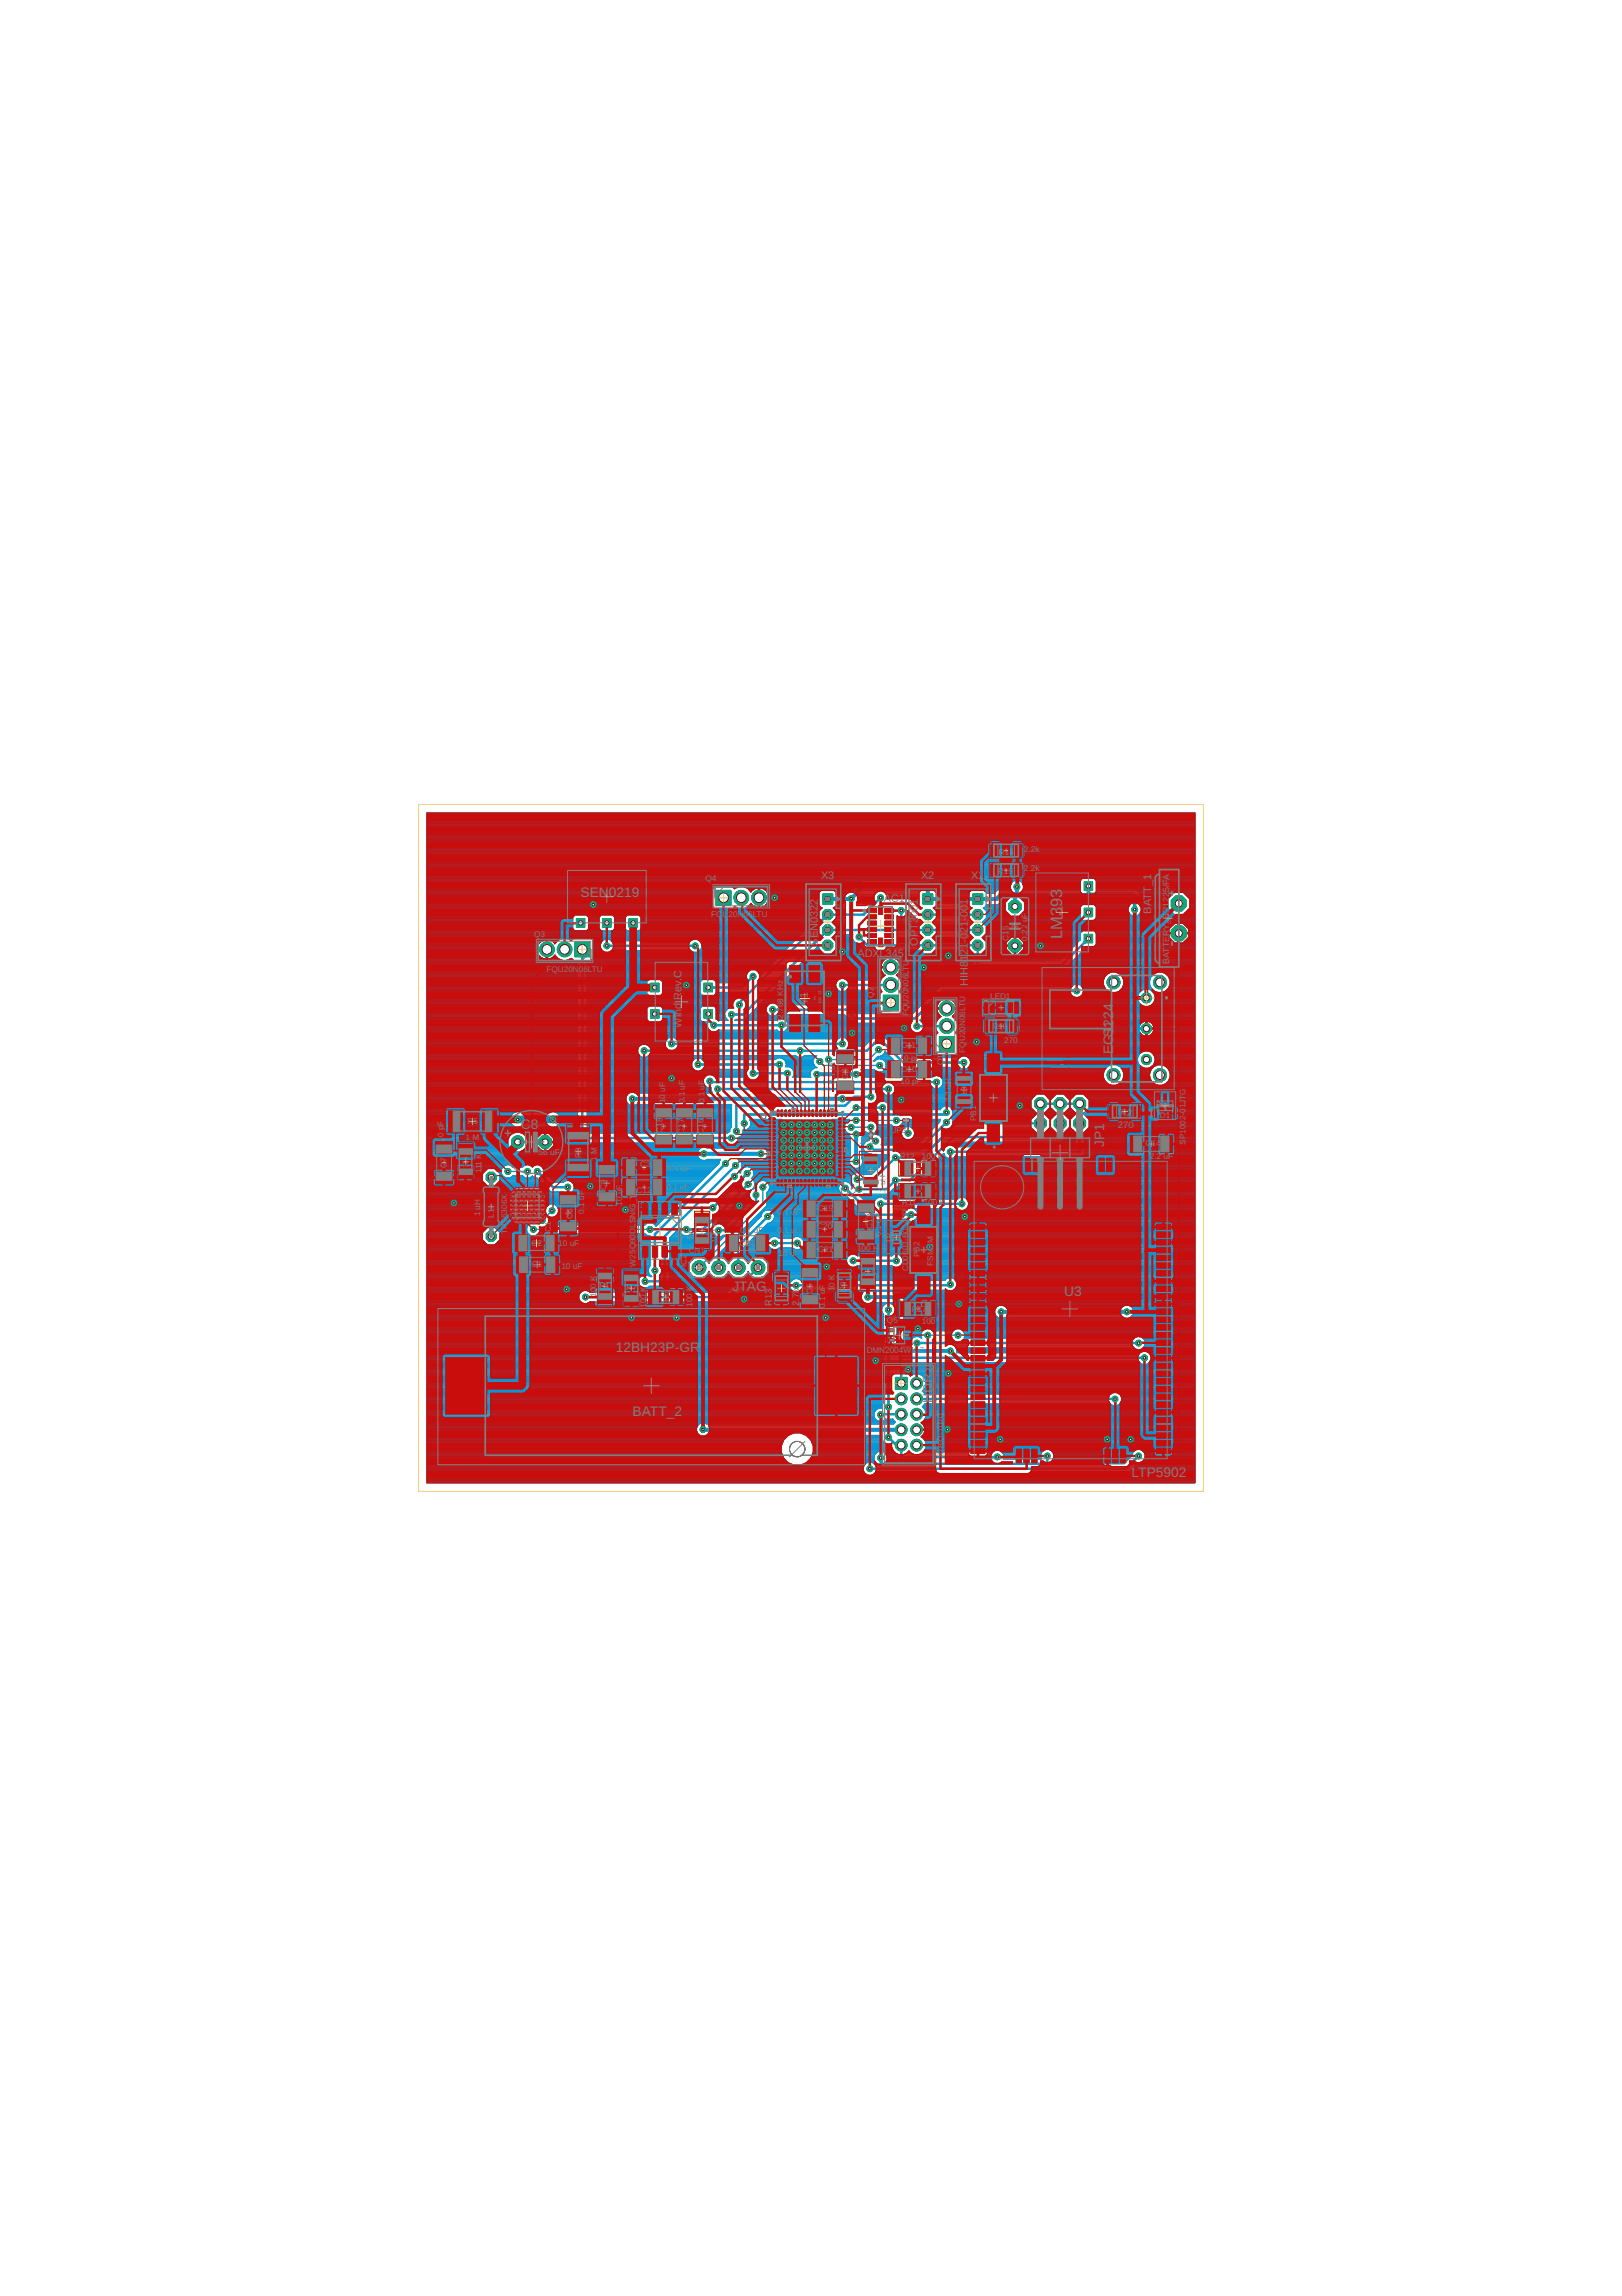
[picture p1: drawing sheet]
<svg xmlns="http://www.w3.org/2000/svg" width="210mm" height="297mm" viewBox="0 0 210 297" stroke-linecap="round" stroke-linejoin="round" font-family="sans-serif">
<defs><g id="words">
<g font-size="2.1" fill="#808080">
<text x="137.4" y="118.5" transform="rotate(-90 137.4 118.5)">3</text>
<text x="137.4" y="117.3" transform="rotate(-90 137.4 117.3)">9</text>
<text x="137.4" y="116.1" transform="rotate(-90 137.4 116.1)">3</text>
<text x="137.4" y="121.4" transform="rotate(-90 137.4 121.4)">L</text>
<text x="137.4" y="120.3" transform="rotate(-90 137.4 120.3)">M</text>
</g>
<g font-size="1.8" fill="#808080">
<text x="75.1" y="116">SEN0219</text>
<text x="144" y="131.8" transform="rotate(-90 144 131.8)">2</text>
<text x="144" y="130.8" transform="rotate(-90 144 130.8)">4</text>
<text x="144" y="136.4" transform="rotate(-90 144 136.4)">E</text>
<text x="144" y="135.2" transform="rotate(-90 144 135.2)">G</text>
<text x="144" y="134.2" transform="rotate(-90 144 134.2)">S</text>
<text x="144" y="133.8" transform="rotate(-90 144 133.8)">1</text>
<text x="144" y="133" transform="rotate(-90 144 133)">1</text>
<text x="144" y="132.8" transform="rotate(-90 144 132.8)">2</text>
<text x="67.4" y="146">C8</text>
<text x="142.9" y="148.4" transform="rotate(-90 142.9 148.4)">J</text>
<text x="142.9" y="147.5" transform="rotate(-90 142.9 147.5)">P</text>
<text x="142.9" y="146.3" transform="rotate(-90 142.9 146.3)">1</text>
<text x="108.7" y="154.9">U2</text>
<text x="94.8" y="167">JTAG</text>
<text x="137.7" y="167.7">U3</text>
<text x="79.7" y="174.8">12BH23P-GR</text>
<text x="120.7" y="179" transform="rotate(-90 120.7 179)">R</text>
<text x="120.7" y="177.7" transform="rotate(-90 120.7 177.7)">1</text>
<text x="81.9" y="183.2">BATT_2</text>
<text x="120.7" y="181.5" transform="rotate(-90 120.7 181.5)">H</text>
<text x="120.7" y="180.2" transform="rotate(-90 120.7 180.2)">D</text>
<text x="146.4" y="191.1">LTP5902</text>
</g>
<g font-size="1.4" fill="#808080">
<text x="106.3" y="113.8">X3</text>
<text x="119.2" y="113.8">X2</text>
<text x="125.7" y="113.8">X1</text>
<text x="149" y="113.9" transform="rotate(-90 149 113.9)">1</text>
<text x="105.8" y="119.4" transform="rotate(-90 105.8 119.4)">0</text>
<text x="105.8" y="118.7" transform="rotate(-90 105.8 118.7)">3</text>
<text x="105.8" y="117.9" transform="rotate(-90 105.8 117.9)">2</text>
<text x="105.8" y="117.1" transform="rotate(-90 105.8 117.1)">2</text>
<text x="114.4" y="116.6">AC1</text>
<text x="118.8" y="119.4" transform="rotate(-90 118.8 119.4)">3</text>
<text x="118.8" y="118.7" transform="rotate(-90 118.8 118.7)">001</text>
<text x="125.3" y="119.9" transform="rotate(-90 125.3 119.9)">1</text>
<text x="125.3" y="119.1" transform="rotate(-90 125.3 119.1)">-</text>
<text x="125.3" y="118.7" transform="rotate(-90 125.3 118.7)">0</text>
<text x="125.3" y="117.9" transform="rotate(-90 125.3 117.9)">0</text>
<text x="125.3" y="117.1" transform="rotate(-90 125.3 117.1)">1</text>
<text x="149" y="118.2" transform="rotate(-90 149 118.2)">B</text>
<text x="149" y="117.2" transform="rotate(-90 149 117.2)">A</text>
<text x="149" y="116.4" transform="rotate(-90 149 116.4)">T</text>
<text x="149" y="115.5" transform="rotate(-90 149 115.5)">T</text>
<text x="149" y="114.7" transform="rotate(-90 149 114.7)">_</text>
<text x="105.8" y="122.4" transform="rotate(-90 105.8 122.4)">S</text>
<text x="105.8" y="121.4" transform="rotate(-90 105.8 121.4)">E</text>
<text x="105.8" y="120.5" transform="rotate(-90 105.8 120.5)">N</text>
<text x="110.9" y="123.8">ADXL345</text>
<text x="118.8" y="122.4" transform="rotate(-90 118.8 122.4)">O</text>
<text x="118.8" y="121.3" transform="rotate(-90 118.8 121.3)">P</text>
<text x="118.8" y="120.3" transform="rotate(-90 118.8 120.3)">T</text>
<text x="125.3" y="125.1" transform="rotate(-90 125.3 125.1)">8</text>
<text x="125.3" y="124.3" transform="rotate(-90 125.3 124.3)">1</text>
<text x="125.3" y="123.5" transform="rotate(-90 125.3 123.5)">2</text>
<text x="125.3" y="122.7" transform="rotate(-90 125.3 122.7)">1</text>
<text x="125.3" y="121.9" transform="rotate(-90 125.3 121.9)">-</text>
<text x="125.3" y="121.5" transform="rotate(-90 125.3 121.5)">0</text>
<text x="125.3" y="120.7" transform="rotate(-90 125.3 120.7)">2</text>
<text x="88.2" y="131.6" transform="rotate(-90 88.2 131.6)">i</text>
<text x="88.2" y="131.3" transform="rotate(-90 88.2 131.3)">n</text>
<text x="88.2" y="130.5" transform="rotate(-90 88.2 130.5)">d</text>
<text x="88.2" y="129.3" transform="rotate(-90 88.2 129.3)">R</text>
<text x="88.2" y="128.3" transform="rotate(-90 88.2 128.3)">e</text>
<text x="88.2" y="127.5" transform="rotate(-90 88.2 127.5)">v</text>
<text x="88.2" y="126.9" transform="rotate(-90 88.2 126.9)">.</text>
<text x="88.2" y="126.6" transform="rotate(-90 88.2 126.6)">C</text>
<text x="104.6" y="130.1" transform="rotate(-90 104.6 130.1)">Y</text>
<text x="104.6" y="129.1" transform="rotate(-90 104.6 129.1)">1</text>
<text x="125.3" y="127.5" transform="rotate(-90 125.3 127.5)">H</text>
<text x="125.3" y="126.5" transform="rotate(-90 125.3 126.5)">I</text>
<text x="125.3" y="126.1" transform="rotate(-90 125.3 126.1)">H</text>
<text x="88.2" y="133" transform="rotate(-90 88.2 133)">W</text>
</g>
<g font-size="1.2" fill="#808080">
<text x="144.7" y="146">270</text>
<text x="144.9" y="144.3">R2</text>
<text x="99.9" y="167.4" transform="rotate(-90 99.9 167.4)">3</text>
<text x="103.4" y="167.9" transform="rotate(-90 103.4 167.9)">7</text>
<text x="103.4" y="167.3" transform="rotate(-90 103.4 167.3)">k</text>
<text x="99.9" y="168.9" transform="rotate(-90 99.9 168.9)">R</text>
<text x="99.9" y="168.1" transform="rotate(-90 99.9 168.1)">1</text>
<text x="103.4" y="168.9" transform="rotate(-90 103.4 168.9)">2</text>
<text x="103.4" y="168.3" transform="rotate(-90 103.4 168.3)">.</text>
</g>
<g font-size="1.1" fill="#808080">
<text x="91.3" y="114">Q4</text>
<text x="129.1" y="113.1">R15</text>
<text x="129.3" y="110.6">R14</text>
<text x="132.5" y="110.2">2.2k</text>
<text x="132.5" y="112.7">2.2k</text>
<text x="151.3" y="113.9" transform="rotate(-90 151.3 113.9)">A</text>
<text x="92" y="118.7">FQU</text>
<text x="94.3" y="118.7">20N06LTU</text>
<text x="132.9" y="119.3" transform="rotate(-90 132.9 119.3)">u</text>
<text x="132.9" y="118.8" transform="rotate(-90 132.9 118.8)">F</text>
<text x="151.3" y="119.6" transform="rotate(-90 151.3 119.6)">_</text>
<text x="151.3" y="118.9" transform="rotate(-90 151.3 118.9)">B</text>
<text x="151.3" y="118.2" transform="rotate(-90 151.3 118.2)">R</text>
<text x="151.3" y="117.3" transform="rotate(-90 151.3 117.3)">122</text>
<text x="151.3" y="115.4" transform="rotate(-90 151.3 115.4)">5</text>
<text x="151.3" y="114.8" transform="rotate(-90 151.3 114.8)">/</text>
<text x="151.3" y="114.5" transform="rotate(-90 151.3 114.5)">F</text>
<text x="69.1" y="121.2">Q3</text>
<text x="70.7" y="125.7">FQU20N</text>
<text x="74.9" y="125.7">0</text>
<text x="75.5" y="125.7">6</text>
<text x="76.1" y="125.7">LTU</text>
<text x="117.6" y="125.6" transform="rotate(-90 117.6 125.6)">T</text>
<text x="117.6" y="124.9" transform="rotate(-90 117.6 124.9)">U</text>
<text x="130.5" y="121.7" transform="rotate(-90 130.5 121.7)">C</text>
<text x="130.5" y="120.9" transform="rotate(-90 130.5 120.9)">1</text>
<text x="130.5" y="120.3" transform="rotate(-90 130.5 120.3)">5</text>
<text x="132.9" y="121.7" transform="rotate(-90 132.9 121.7)">0</text>
<text x="132.9" y="121.1" transform="rotate(-90 132.9 121.1)">.</text>
<text x="132.9" y="120.8" transform="rotate(-90 132.9 120.8)">2</text>
<text x="132.9" y="120.2" transform="rotate(-90 132.9 120.2)">2</text>
<text x="151.3" y="124.7" transform="rotate(-90 151.3 124.7)">B</text>
<text x="151.3" y="124" transform="rotate(-90 151.3 124)">A</text>
<text x="151.3" y="123.3" transform="rotate(-90 151.3 123.3)">T</text>
<text x="151.3" y="122.6" transform="rotate(-90 151.3 122.6)">T</text>
<text x="151.3" y="121.9" transform="rotate(-90 151.3 121.9)">E</text>
<text x="151.3" y="121.1" transform="rotate(-90 151.3 121.1)">RY</text>
<text x="101.3" y="131.2" transform="rotate(-90 101.3 131.2)">.7</text>
<text x="101.3" y="130.3" transform="rotate(-90 101.3 130.3)">6</text>
<text x="101.3" y="129.7" transform="rotate(-90 101.3 129.7)">8</text>
<text x="101.3" y="128.8" transform="rotate(-90 101.3 128.8)">K</text>
<text x="101.3" y="128.1" transform="rotate(-90 101.3 128.1)">H</text>
<text x="101.3" y="127.4" transform="rotate(-90 101.3 127.4)">z</text>
<text x="113.1" y="129.1" transform="rotate(-90 113.1 129.1)">Q</text>
<text x="113.1" y="128.2" transform="rotate(-90 113.1 128.2)">2</text>
<text x="117.6" y="131.5" transform="rotate(-90 117.6 131.5)">FQ</text>
<text x="117.6" y="130" transform="rotate(-90 117.6 130)">U</text>
<text x="117.6" y="129.2" transform="rotate(-90 117.6 129.2)">2</text>
<text x="117.6" y="128.6" transform="rotate(-90 117.6 128.6)">0</text>
<text x="117.6" y="128.1" transform="rotate(-90 117.6 128.1)">N</text>
<text x="117.6" y="127.3" transform="rotate(-90 117.6 127.3)">0</text>
<text x="117.6" y="126.7" transform="rotate(-90 117.6 126.7)">6</text>
<text x="117.6" y="126.1" transform="rotate(-90 117.6 126.1)">L</text>
<text x="124.9" y="132" transform="rotate(-90 124.9 132)">0</text>
<text x="124.9" y="131.4" transform="rotate(-90 124.9 131.4)">6</text>
<text x="124.9" y="130.8" transform="rotate(-90 124.9 130.8)">L</text>
<text x="124.9" y="130.3" transform="rotate(-90 124.9 130.3)">T</text>
<text x="124.9" y="129.6" transform="rotate(-90 124.9 129.6)">U</text>
<text x="128.1" y="129.2">LED1</text>
<text x="101.3" y="132.4" transform="rotate(-90 101.3 132.4)">32</text>
<text x="108" y="137.8" transform="rotate(-90 108 137.8)">F</text>
<text x="116.4" y="137.3">1</text>
<text x="116.7" y="135.6">C11</text>
<text x="117" y="137.3">0 pF</text>
<text x="122.1" y="137.8" transform="rotate(-90 122.1 137.8)">Q1</text>
<text x="124.9" y="136.2" transform="rotate(-90 124.9 136.2)">F</text>
<text x="124.9" y="135.5" transform="rotate(-90 124.9 135.5)">Q</text>
<text x="124.9" y="134.7" transform="rotate(-90 124.9 134.7)">U</text>
<text x="124.9" y="133.9" transform="rotate(-90 124.9 133.9)">2</text>
<text x="124.9" y="133.3" transform="rotate(-90 124.9 133.3)">0</text>
<text x="124.9" y="132.8" transform="rotate(-90 124.9 132.8)">N</text>
<text x="128.4" y="133.1">R10</text>
<text x="129.9" y="134.9">270</text>
<text x="86.1" y="142.7" transform="rotate(-90 86.1 142.7)">1</text>
<text x="86.1" y="142.1" transform="rotate(-90 86.1 142.1)">0</text>
<text x="86.1" y="141.3" transform="rotate(-90 86.1 141.3)">u</text>
<text x="86.1" y="140.7" transform="rotate(-90 86.1 140.7)">F</text>
<text x="88.6" y="142.7" transform="rotate(-90 88.6 142.7)">0</text>
<text x="88.6" y="142.1" transform="rotate(-90 88.6 142.1)">.</text>
<text x="88.6" y="141.9" transform="rotate(-90 88.6 141.9)">1</text>
<text x="88.6" y="141" transform="rotate(-90 88.6 141)">u</text>
<text x="88.6" y="140.4" transform="rotate(-90 88.6 140.4)">F</text>
<text x="91.2" y="142.7" transform="rotate(-90 91.2 142.7)">0</text>
<text x="91.2" y="142.1" transform="rotate(-90 91.2 142.1)">.</text>
<text x="91.2" y="141.9" transform="rotate(-90 91.2 141.9)">1</text>
<text x="91.2" y="141" transform="rotate(-90 91.2 141)">u</text>
<text x="91.2" y="140.4" transform="rotate(-90 91.2 140.4)">F</text>
<text x="108" y="140.2" transform="rotate(-90 108 140.2)">0.</text>
<text x="108" y="139.3" transform="rotate(-90 108 139.3)">1</text>
<text x="108" y="138.4" transform="rotate(-90 108 138.4)">u</text>
<text x="109.7" y="139.6" transform="rotate(-90 109.7 139.6)">C</text>
<text x="109.7" y="138.8" transform="rotate(-90 109.7 138.8)">4</text>
<text x="116.5" y="140.2">10 pF</text>
<text x="116.7" y="138.7">C10</text>
<text x="123.1" y="142.6" transform="rotate(-90 123.1 142.6)">2</text>
<text x="123.1" y="142" transform="rotate(-90 123.1 142)">.</text>
<text x="123.1" y="141.7" transform="rotate(-90 123.1 141.7)">2</text>
<text x="123.1" y="140.8" transform="rotate(-90 123.1 140.8)">u</text>
<text x="123.1" y="140.3" transform="rotate(-90 123.1 140.3)">H</text>
<text x="125.1" y="141.7" transform="rotate(-90 125.1 141.7)">L</text>
<text x="125.1" y="141.1" transform="rotate(-90 125.1 141.1)">3</text>
<text x="126.3" y="143.6" transform="rotate(-90 126.3 143.6)">1</text>
<text x="153.4" y="144" transform="rotate(-90 153.4 144)">0</text>
<text x="153.4" y="143.4" transform="rotate(-90 153.4 143.4)">1</text>
<text x="153.4" y="142.8" transform="rotate(-90 153.4 142.8)">J</text>
<text x="153.4" y="142.3" transform="rotate(-90 153.4 142.3)">T</text>
<text x="153.4" y="141.6" transform="rotate(-90 153.4 141.6)">G</text>
<text x="57.4" y="147.7" transform="rotate(-90 57.4 147.7)">1</text>
<text x="57.4" y="147.1" transform="rotate(-90 57.4 147.1)">0</text>
<text x="57.4" y="146.2" transform="rotate(-90 57.4 146.2)">p</text>
<text x="57.4" y="145.6" transform="rotate(-90 57.4 145.6)">F</text>
<text x="60.3" y="147.5">1 M</text>
<text x="60.5" y="145.5">R5</text>
<text x="62.3" y="149.9" transform="rotate(-90 62.3 149.9)">K</text>
<text x="69.7" y="149.4">56 uF</text>
<text x="75.2" y="149.8" transform="rotate(-90 75.2 149.8)">R</text>
<text x="75.2" y="149" transform="rotate(-90 75.2 149)">3</text>
<text x="77.2" y="149.3" transform="rotate(-90 77.2 149.3)">M</text>
<text x="85.7" y="146.6" transform="rotate(-90 85.7 146.6)">C</text>
<text x="85.7" y="145.8" transform="rotate(-90 85.7 145.8)">1</text>
<text x="85.7" y="145.2" transform="rotate(-90 85.7 145.2)">8</text>
<text x="88.5" y="146.7" transform="rotate(-90 88.5 146.7)">C</text>
<text x="88.5" y="145.9" transform="rotate(-90 88.5 145.9)">1</text>
<text x="88.5" y="145.3" transform="rotate(-90 88.5 145.3)">7</text>
<text x="91.1" y="146.7" transform="rotate(-90 91.1 146.7)">C</text>
<text x="91.1" y="145.9" transform="rotate(-90 91.1 145.9)">1</text>
<text x="91.1" y="145.3" transform="rotate(-90 91.1 145.3)">6</text>
<text x="111.3" y="148">J</text>
<text x="111.8" y="148">P2</text>
<text x="115.5" y="146.6">JP3</text>
<text x="116.5" y="149.9">R12</text>
<text x="119.3" y="149.9">100 K</text>
<text x="126.3" y="145" transform="rotate(-90 126.3 145)">P</text>
<text x="126.3" y="144.3" transform="rotate(-90 126.3 144.3)">B</text>
<text x="148.3" y="148.3">C14</text>
<text x="148.8" y="150">2</text>
<text x="149.4" y="150">.2 uF</text>
<text x="150.1" y="144.7">D1</text>
<text x="153.4" y="148.1" transform="rotate(-90 153.4 148.1)">S</text>
<text x="153.4" y="147.4" transform="rotate(-90 153.4 147.4)">P</text>
<text x="153.4" y="146.7" transform="rotate(-90 153.4 146.7)">1</text>
<text x="153.4" y="146.1" transform="rotate(-90 153.4 146.1)">0</text>
<text x="153.4" y="145.5" transform="rotate(-90 153.4 145.5)">0</text>
<text x="153.4" y="144.9" transform="rotate(-90 153.4 144.9)">2</text>
<text x="153.4" y="144.3" transform="rotate(-90 153.4 144.3)">-</text>
<text x="57.8" y="151.1" transform="rotate(-90 57.8 151.1)">C</text>
<text x="57.8" y="150.3" transform="rotate(-90 57.8 150.3)">7</text>
<text x="60.6" y="151" transform="rotate(-90 60.6 151)">R</text>
<text x="60.6" y="150.2" transform="rotate(-90 60.6 150.2)">4</text>
<text x="62.1" y="155.9" transform="rotate(-90 62.1 155.9)">H</text>
<text x="62.3" y="151.8" transform="rotate(-90 62.3 151.8)">1</text>
<text x="62.3" y="151.3" transform="rotate(-90 62.3 151.3)">1</text>
<text x="62.3" y="150.8" transform="rotate(-90 62.3 150.8)">1</text>
<text x="65.6" y="155.8" transform="rotate(-90 65.6 155.8)">6</text>
<text x="65.6" y="155.2" transform="rotate(-90 65.6 155.2)">X</text>
<text x="75.6" y="155.2" transform="rotate(-90 75.6 155.2)">u</text>
<text x="75.6" y="154.6" transform="rotate(-90 75.6 154.6)">F</text>
<text x="77.2" y="150.2" transform="rotate(-90 77.2 150.2)">1</text>
<text x="78.5" y="154" transform="rotate(-90 78.5 154)">C</text>
<text x="78.5" y="153.2" transform="rotate(-90 78.5 153.2)">9</text>
<text x="80.5" y="156" transform="rotate(-90 80.5 156)">1</text>
<text x="80.5" y="155.4" transform="rotate(-90 80.5 155.4)">0</text>
<text x="80.5" y="154.5" transform="rotate(-90 80.5 154.5)">u</text>
<text x="80.5" y="153.9" transform="rotate(-90 80.5 153.9)">F</text>
<text x="82.2" y="155.7" transform="rotate(-90 82.2 155.7)">_</text>
<text x="82.2" y="155.1" transform="rotate(-90 82.2 155.1)">T</text>
<text x="82.2" y="154.4" transform="rotate(-90 82.2 154.4)">R</text>
<text x="82.4" y="154.4">C12</text>
<text x="82.8" y="151">C3</text>
<text x="86.2" y="153.9">0.1 uF</text>
<text x="86.3" y="151.5">0.1 uF</text>
<text x="112.9" y="151.9" transform="rotate(-90 112.9 151.9)">L</text>
<text x="112.9" y="151.3" transform="rotate(-90 112.9 151.3)">2</text>
<text x="114.6" y="155.1" transform="rotate(-90 114.6 155.1)">2</text>
<text x="114.6" y="154.5" transform="rotate(-90 114.6 154.5)">.</text>
<text x="114.6" y="154.2" transform="rotate(-90 114.6 154.2)">2</text>
<text x="114.6" y="153.3" transform="rotate(-90 114.6 153.3)">uH</text>
<text x="116.7" y="155.9">R11</text>
<text x="119.5" y="155.9">100 K</text>
<text x="62.1" y="157.4" transform="rotate(-90 62.1 157.4)">1</text>
<text x="62.1" y="156.5" transform="rotate(-90 62.1 156.5)">u</text>
<text x="63.9" y="157.5" transform="rotate(-90 63.9 157.5)">L</text>
<text x="63.9" y="156.9" transform="rotate(-90 63.9 156.9)">1</text>
<text x="65.6" y="159.7" transform="rotate(-90 65.6 159.7)">T</text>
<text x="65.6" y="159" transform="rotate(-90 65.6 159)">P</text>
<text x="65.6" y="158.3" transform="rotate(-90 65.6 158.3)">S</text>
<text x="65.6" y="157.6" transform="rotate(-90 65.6 157.6)">6</text>
<text x="65.6" y="157" transform="rotate(-90 65.6 157)">3</text>
<text x="65.6" y="156.4" transform="rotate(-90 65.6 156.4)">0</text>
<text x="68.8" y="161.3">C2</text>
<text x="71.3" y="159.7" transform="rotate(-90 71.3 159.7)">I</text>
<text x="71.3" y="159.4" transform="rotate(-90 71.3 159.4)">C</text>
<text x="71.3" y="158.6" transform="rotate(-90 71.3 158.6)">1</text>
<text x="72.2" y="161.2">10 uF</text>
<text x="74.1" y="157.7" transform="rotate(-90 74.1 157.7)">C</text>
<text x="74.1" y="157" transform="rotate(-90 74.1 157)">6</text>
<text x="75.6" y="157" transform="rotate(-90 75.6 157)">0</text>
<text x="75.6" y="156.4" transform="rotate(-90 75.6 156.4)">.</text>
<text x="75.6" y="156.1" transform="rotate(-90 75.6 156.1)">1</text>
<text x="82.2" y="161.6" transform="rotate(-90 82.2 161.6)">Q</text>
<text x="82.2" y="160.8" transform="rotate(-90 82.2 160.8)">8</text>
<text x="82.2" y="160.2" transform="rotate(-90 82.2 160.2)">0</text>
<text x="82.2" y="159.6" transform="rotate(-90 82.2 159.6)">D</text>
<text x="82.2" y="158.9" transform="rotate(-90 82.2 158.9)">L</text>
<text x="82.2" y="158.3" transform="rotate(-90 82.2 158.3)">S</text>
<text x="82.2" y="157.6" transform="rotate(-90 82.2 157.6)">N</text>
<text x="82.2" y="156.8" transform="rotate(-90 82.2 156.8)">I</text>
<text x="82.2" y="156.5" transform="rotate(-90 82.2 156.5)">G</text>
<text x="89.7" y="160.4" transform="rotate(-90 89.7 160.4)">R</text>
<text x="89.7" y="159.7" transform="rotate(-90 89.7 159.7)">8</text>
<text x="92.8" y="160.8" transform="rotate(-90 92.8 160.8)">1</text>
<text x="92.8" y="160.2" transform="rotate(-90 92.8 160.2)">00 K</text>
<text x="95.7" y="161.3">C22</text>
<text x="95.8" y="159.5">0</text>
<text x="96.4" y="159.5">.1 uF</text>
<text x="100.6" y="157.2">0</text>
<text x="100.6" y="159.5">0</text>
<text x="101.2" y="157.2">.1 uF</text>
<text x="101.2" y="159.5">.1 uF</text>
<text x="105.8" y="159">C20</text>
<text x="105.9" y="156.7">C19</text>
<text x="105.9" y="161.9">C21</text>
<text x="110.9" y="161.8">100 K</text>
<text x="112.9" y="159" transform="rotate(-90 112.9 159)">C</text>
<text x="112.9" y="158.2" transform="rotate(-90 112.9 158.2)">1</text>
<text x="112.9" y="157.6" transform="rotate(-90 112.9 157.6)">3</text>
<text x="114" y="160" transform="rotate(-90 114 160)">0</text>
<text x="114" y="159.4" transform="rotate(-90 114 159.4)">.</text>
<text x="114" y="159.1" transform="rotate(-90 114 159.1)">1</text>
<text x="114" y="158.2" transform="rotate(-90 114 158.2)">u</text>
<text x="114" y="157.6" transform="rotate(-90 114 157.6)">F</text>
<text x="115.4" y="160.7" transform="rotate(-90 115.4 160.7)">D</text>
<text x="115.4" y="160" transform="rotate(-90 115.4 160)">2</text>
<text x="117.5" y="161.8" transform="rotate(-90 117.5 161.8)">0</text>
<text x="117.5" y="161.2" transform="rotate(-90 117.5 161.2)">3</text>
<text x="117.5" y="160.6" transform="rotate(-90 117.5 160.6)">-</text>
<text x="117.5" y="160.2" transform="rotate(-90 117.5 160.2)">B</text>
<text x="117.5" y="159.5" transform="rotate(-90 117.5 159.5)">0</text>
<text x="117.5" y="158.9" transform="rotate(-90 117.5 158.9)">2</text>
<text x="117.5" y="158.3" transform="rotate(-90 117.5 158.3)">4</text>
<text x="117.5" y="157.8" transform="rotate(-90 117.5 157.8)">0R</text>
<text x="119" y="161.9" transform="rotate(-90 119 161.9)">B</text>
<text x="119" y="161.2" transform="rotate(-90 119 161.2)">2</text>
<text x="120.8" y="161.5" transform="rotate(-90 120.8 161.5)">S</text>
<text x="120.8" y="160.9" transform="rotate(-90 120.8 160.9)">M</text>
<text x="68.8" y="163.9">C1</text>
<text x="72.7" y="164.2">10 uF</text>
<text x="77.1" y="167.8" transform="rotate(-90 77.1 167.8)">10</text>
<text x="77.1" y="166.6" transform="rotate(-90 77.1 166.6)">0</text>
<text x="77.1" y="165.7" transform="rotate(-90 77.1 165.7)">K</text>
<text x="77.6" y="166.7">R1</text>
<text x="81.1" y="166.9">R7</text>
<text x="82.2" y="163.9" transform="rotate(-90 82.2 163.9)">W</text>
<text x="82.2" y="162.8" transform="rotate(-90 82.2 162.8)">2</text>
<text x="82.2" y="162.2" transform="rotate(-90 82.2 162.2)">5</text>
<text x="83.6" y="167.1" transform="rotate(-90 83.6 167.1)">K</text>
<text x="86.5" y="167.6" transform="rotate(-90 86.5 167.6)">6</text>
<text x="88.8" y="163.9" transform="rotate(-90 88.8 163.9)">I</text>
<text x="88.8" y="163.6" transform="rotate(-90 88.8 163.6)">C</text>
<text x="88.8" y="162.9" transform="rotate(-90 88.8 162.9)">2</text>
<text x="89.1" y="162.2">CN1</text>
<text x="89.6" y="167" transform="rotate(-90 89.6 167)">K</text>
<text x="100.8" y="162.5">1</text>
<text x="101.4" y="162.5">0 uF</text>
<text x="105.1" y="167.4" transform="rotate(-90 105.1 167.4)">C</text>
<text x="105.1" y="166.6" transform="rotate(-90 105.1 166.6)">5</text>
<text x="106.8" y="167.5" transform="rotate(-90 106.8 167.5)">u</text>
<text x="106.8" y="166.9" transform="rotate(-90 106.8 166.9)">F</text>
<text x="108" y="167.1" transform="rotate(-90 108 167.1)">1</text>
<text x="108" y="166.5" transform="rotate(-90 108 166.5)">0</text>
<text x="108" y="165.6" transform="rotate(-90 108 165.6)">K</text>
<text x="109.5" y="167.1" transform="rotate(-90 109.5 167.1)">R</text>
<text x="109.5" y="166.4" transform="rotate(-90 109.5 166.4)">9</text>
<text x="111.4" y="165">R16</text>
<text x="117.5" y="164.5" transform="rotate(-90 117.5 164.5)">C</text>
<text x="117.5" y="163.7" transform="rotate(-90 117.5 163.7)">D</text>
<text x="117.5" y="163" transform="rotate(-90 117.5 163)">0</text>
<text x="117.5" y="162.4" transform="rotate(-90 117.5 162.4)">6</text>
<text x="119" y="162.6" transform="rotate(-90 119 162.6)">P</text>
<text x="120.8" y="163.8" transform="rotate(-90 120.8 163.8)">F</text>
<text x="120.8" y="163.1" transform="rotate(-90 120.8 163.1)">S</text>
<text x="120.8" y="162.4" transform="rotate(-90 120.8 162.4)">M</text>
<text x="83.6" y="169.2" transform="rotate(-90 83.6 169.2)">1</text>
<text x="83.6" y="168.6" transform="rotate(-90 83.6 168.6)">00</text>
<text x="86.5" y="168.4" transform="rotate(-90 86.5 168.4)">R</text>
<text x="89.6" y="169.1" transform="rotate(-90 89.6 169.1)">1</text>
<text x="89.6" y="168.5" transform="rotate(-90 89.6 168.5)">00</text>
<text x="106.8" y="169.2" transform="rotate(-90 106.8 169.2)">0</text>
<text x="106.8" y="168.6" transform="rotate(-90 106.8 168.6)">.</text>
<text x="106.8" y="168.3" transform="rotate(-90 106.8 168.3)">1</text>
<text x="114.8" y="171.2">Q5</text>
<text x="118" y="169.7">R</text>
<text x="118.7" y="169.7">17</text>
<text x="119.3" y="171.2">100</text>
<text x="112.2" y="175.1">DMN</text>
<text x="114.5" y="175.1">2</text>
<text x="115.1" y="175.1">004WK</text>
<text x="118.7" y="175.1">-7</text>
<text x="122.1" y="185.6" transform="rotate(-90 122.1 185.6)">-</text>
<text x="122.1" y="185.2" transform="rotate(-90 122.1 185.2)">1</text>
<text x="122.1" y="184.6" transform="rotate(-90 122.1 184.6)">0</text>
<text x="122.1" y="184" transform="rotate(-90 122.1 184)">2</text>
<text x="122.1" y="183.5" transform="rotate(-90 122.1 183.5)">0</text>
<text x="122.1" y="188.6" transform="rotate(-90 122.1 188.6)">87</text>
<text x="122.1" y="187.4" transform="rotate(-90 122.1 187.4)">8</text>
<text x="122.1" y="186.8" transform="rotate(-90 122.1 186.8)">3</text>
<text x="122.1" y="186.2" transform="rotate(-90 122.1 186.2)">1</text>
</g>
<g font-size=".6" fill="#808080">
<text x="106.3" y="129.7" transform="rotate(-90 106.3 129.7)">K</text>
<text x="106.3" y="129.3" transform="rotate(-90 106.3 129.3)">X</text>
<text x="106.3" y="128.8" transform="rotate(-90 106.3 128.8)">1</text>
<text x="106.3" y="128.5" transform="rotate(-90 106.3 128.5)">3</text>
</g>
<g font-size=".4" fill="#808080">
<text x="105.6" y="129.4" transform="rotate(-90 105.6 129.4)">R</text>
<text x="105.6" y="129.1" transform="rotate(-90 105.6 129.1)">G</text>
</g>
</g></defs>
<path d="M131.2 115.8l.1 .1v1.4M131.6 114.7v1l.1 .1M140.8 115.7l-.1 .1h-11.3l-.5 .5h-8.8v-1.7h-8.3l-1.7 1.7h-3M140.8 115.7h5.8l.2 .2v1.8M140.8 114.6v1.1M105.7 139h5.1M81.8 142.2h27.2M91.1 149.3h7.4M110.8 146.7v3.6M112.3 167.8h3.9v6.8l.2 .2h6.6M129.6 169.7h16.2M91 184.9l25.6 .1" fill="none" stroke="#0696d7" stroke-width=".51"/>
<g fill="none" stroke="#0696d7" stroke-width=".17">
<path d="M55.3 105.2h99.3v86.6h-99.3zM55.3 117.5h37.1M55.3 118.5h18.9M55.3 113.6h99.3M55.3 115.2h36.9M55.3 118.3h50.7M55.3 114.7h55.4M55.3 117.6h50.9M55.3 120h18.8M55.3 119.9h18.8M55.3 119.7h18.8M55.3 119.6h18.8"/>
<path d="M55.3 119.5h18.8M55.3 119.4h18.8M55.3 119.3h18.8M55.3 119.1h18.8M55.3 119h18.8M55.3 118.9h18.8M55.3 118.8h18.8M55.3 118.7h18.8M55.3 118.4h19M55.3 118.2h50.7M55.3 118.1h50.7M55.3 117.9h50.7"/>
<path d="M55.3 117.8h50.7M55.3 117.7h50.8M55.3 117.3h36.9M55.3 117.2h36.9M55.3 117.1h36.9M55.3 117h36.9M55.3 116.9h36.9M55.3 116.7h36.9M55.3 116.6h36.9M55.3 116.5h36.9M55.3 116.4h36.9M55.3 116.2h36.9"/>
<path d="M55.3 116.1h36.9M55.3 116h36.9M55.3 115.9h36.9M55.3 115.8h36.9M55.3 115.7h36.9M55.3 115.5h36.9M55.3 115.4h36.9M55.3 115.3h36.9M55.3 115h36.9M55.3 114.9h37M55.3 114.8h37.1M55.3 114.6h55.5"/>
<path d="M55.3 114.4h55.6M55.3 114.3h55.8M55.3 114.2h55.9M55.3 114.1h56M55.3 114h56.2M55.3 113.8h84.5M55.3 113.7h84.7M55.3 113.5h99.3M55.3 113.3h99.3M55.3 113.2h99.3M55.3 113.1h99.3M55.3 113h99.3"/>
<path d="M55.3 112.9h99.3M55.3 112.8h99.3M55.3 112.6h99.3M55.3 112.5h99.3M55.3 112.4h99.3M55.3 112.3h99.3M55.3 112.1h99.3M55.3 112h99.3M55.3 111.9h99.3M55.3 111.8h99.3M55.3 111.7h99.3M55.3 111.5h99.3"/>
<path d="M55.3 111.4h99.3M55.3 111.3h99.3M55.3 111.2h99.3M55.3 111.1h99.3M55.3 110.9h99.3M55.3 110.8h99.3M55.3 110.7h99.3M55.3 110.6h99.3M55.3 110.5h99.3M55.3 110.3h99.3M55.3 110.2h99.3M55.3 110.1h99.3"/>
<path d="M55.3 110h99.3M55.3 109.9h99.3M55.3 109.7h99.3M55.3 109.6h99.3M55.3 109.5h99.3M55.3 109.4h99.3M55.3 109.3h99.3M55.3 109.1h99.3M55.3 109h99.3M55.3 108.9h99.3M55.3 108.8h99.3M55.3 108.6h99.3"/>
<path d="M55.3 108.5h99.3M55.3 108.4h99.3M55.3 108.3h99.3M55.3 108.2h99.3M55.3 108.1h99.3M55.3 107.9h99.3M55.3 107.8h99.3M55.3 107.7h99.3M55.3 107.6h99.3M55.3 107.4h99.3M55.3 107.3h99.3M55.3 107.2h99.3"/>
<path d="M55.3 107.1h99.3M55.3 107h99.3M55.3 106.8h99.3M55.3 106.7h99.3M55.3 106.6h99.3M55.3 106.5h99.3M55.3 106.4h99.3M55.3 106.2h99.3M55.3 106.1h99.3M55.3 106h99.3M55.3 105.9h99.3M55.3 105.7h99.3"/>
<path d="M55.3 105.6h99.3M55.3 105.5h99.3M55.3 105.4h99.3M55.3 105.3h99.3M74.1 118.7l.3-.3h1.5l.3 .3M74.1 118.7v1.5l.3 .2M75.9 118.4h1.8M76.1 118.5h1.5M76.2 118.7v1.5l-.3 .2M76.2 120h1.3M76.2 119.9h1.3M76.2 119.7h1.3"/>
<path d="M76.2 119.6h1.3M76.2 119.5h1.3M76.2 119.4h1.3M76.2 119.3h1.3M76.2 119.1h1.3M76.2 119h1.3M76.2 118.9h1.3M76.2 118.8h1.3M76.2 118.7h1.3M77.5 118.7l.3-.3h1.5l.3 .3M77.5 118.7v1.5l.3 .2M79.3 118.4h1.8"/>
<path d="M79.5 118.5h1.5M79.6 118.7v1.5l-.3 .2M79.6 120h1.3M79.6 119.9h1.3M79.6 119.7h1.3M79.6 119.6h1.3M79.6 119.5h1.3M79.6 119.4h1.3M79.6 119.3h1.3M79.6 119.1h1.3M79.6 119h1.3M79.6 118.9h1.3"/>
<path d="M79.6 118.8h1.3M79.6 118.7h1.3M80.9 118.7l.3-.3h1.5l.3 .3M80.9 118.7v1.5l.3 .2M82.7 118.4h23.3M82.8 118.5h23.2M83 118.7v1.5l-.3 .2M83 120h21.5M83 119.9h21.6M83 119.7h21.8M83 119.6h21.9M83 119.5h22"/>
<path d="M83 119.4h22.1M83 119.3h22.3M83 119.1h22.4M83 119h22.5M83 118.9h22.6M83 118.8h22.7M83 118.7h22.9M92.5 114.7l-.3 .3v2.3l.3 .3M94.8 114.7l.3 .3v-.1M94.9 114.8h.5M94.9 117.5h.5M95 114.9h.1"/>
<path d="M95 117.3h.1M95.1 117.3l-.3 .3M95.1 117.3l.6 .3M95.7 114.7l-.6 .2M96.2 114.7l.6 .2M96.5 114.8h14.1M96.5 117.5h9.9l-.4 .3v.8M96.8 114.9l.4 .5 .2-.2M96.8 117.3l-.6 .3M96.8 114.9h1M96.8 117.3h.9M96.9 115h.7"/>
<path d="M96.9 117.2h.6M97 115.2h.4M97 117.1h.4M97.1 115.3h.2M97.1 117h.1M97.2 117v-.1l-.4 .4M97.2 117l.5 .3M97.6 115l.5-.1v1.2h1.4M97.6 115l-.2 .2M98.1 115.2h.2M98.1 117.3h.2M98.1 117.2h.2"/>
<path d="M98.1 117.1h.2M98.1 117h.2M98.1 116.9h.2M98.1 116.7h.2M98.1 116.6h.2M98.1 116.5h.2M98.1 116.4h.2M98.1 116.2h.2M98.1 116h.2M98.1 115.9h.2M98.1 115.8h.2M98.1 115.7h.2"/>
<path d="M98.1 115.5h.2M98.1 115.4h.2M98.1 115.3h.2M98.1 115h.2M98.1 114.9h.2M98.3 116.1h7.7M98.6 114.9h11.8M98.7 117.3h7.4M98.9 115l-.6-.1v2.5l.4-.1M98.9 115l.2 .2M98.9 115h11.4M98.9 117.2h7.1"/>
<path d="M99.1 115.2h11.1M99.1 115.2l.3 .5M99.1 117.1h6.9M99.2 115.3h7M99.2 117l-.5 .3M99.2 117h6.8M99.3 115.4h6.7M99.3 116.9h6.7M99.4 116.7h6.6M99.4 115.5h6.6M99.4 115.7l.1 .3M99.4 116.6h6.6"/>
<path d="M99.4 115.7h6.6M99.4 115.8h6.6M99.5 116.5h6.5M99.5 116.4h6.5M99.5 115.9h6.5M99.5 116.2h-1.4v1.2l-.4-.1M99.5 116.2l-.1 .4-.2 .4M99.5 116v.1M99.5 116.2h6.5M99.5 116h6.5M106 118.6l-7.7 7.5M106.3 115.2l-.3 .3v1.7l.3 .3"/>
<path d="M107.9 115.2l.3 .4 1.5-.1M108.1 115.3h2M108.2 115.4h1.8M108.2 115.5h1.5M120.4 114h10.9M120.5 114.1h10.5M120.7 114.2l-.5-.3h-8.5l-.3 .1-1.4 1.4-.3 .1M120.7 114.2l.1 .3M120.7 114.2h10.2M120.7 114.3h10.2M120.8 114.5v.7h8.3M120.8 114.7h9.9"/>
<path d="M120.8 115h10M120.8 114.9h9.9M120.8 114.8h9.9M120.8 114.6h9.9M120.8 114.4h10M120.9 115.2l.3 .4h4.2l.3-.4M121 115.3h4.6M121.1 115.4h4.4M121.2 115.5h4.2M127.2 119.3h27.4M127.2 119.4h27.4M127.3 119.1h27.3"/>
<path d="M127.3 119.5h24.6M127.4 115.2l.3 .4h.9l.2-.2M127.4 117.5l.3-.4h1.4l.2-.2 .5-.4h.5l-.2 .3v1M127.4 117.6h2.7M127.4 119h12.6M127.4 119.6h24.4M127.5 115.3h1.4M127.5 117.3h2.6M127.5 117.7h2.6M127.5 118.9h12.4M127.6 119.7h24.1M127.6 115.4h1.2"/>
<path d="M127.6 117.2h2.5M127.6 117.8h2.5M127.7 118.8l-.6 .5 .6 .5v1l-.6 .5M127.7 118.3h2.9M127.7 120h23.8M127.7 119.9h23.9M127.7 118.8h12.1M127.7 118.7h12.1M127.7 118.4h3M127.7 118.2h2.7M127.7 118.1h2.6M127.7 117.9h2.5"/>
<path d="M127.7 117.1h2.4M127.7 115.5h1M128.8 115.4h.1M129.3 117h.8M129.4 116.9h.7M129.7 116.6h.5M130.1 117.5h-2.8l.4 .3v1M130.1 117.8l.7 .8M130.1 116.7l-.5 .1M130.7 114.9l.1 .2h-1.5l-.5 .3M130.7 114.6a.87 .87 0 0 1 .9-.7 .87 .87 0 0 1 .9 .7M130.7 114.6v.3"/>
<path d="M131.9 118.5h7.9M132 114h7.8M132 118.4h7.8M132.1 118.3h7.7M132.1 114.1h7.7M132.3 118.2h7.5M132.3 114.2h7.5M132.4 114.3h7.4M132.4 118.1h7.4M132.4 115h7.4M132.4 114.4h7.4M132.5 114.6v.3"/>
<path d="M132.5 114.7h7.3M132.5 114.9h7.3M132.5 114.8h7.3M132.5 114.6h7.3M132.5 116.6h13.6M132.5 117.9h7.3M132.6 116.7h13.5M132.6 117.5h7.2M132.6 117.8l-.7 .8-4.2-.1M132.6 117.6h7.2M132.6 117.8h7.2M132.6 117.7h7.2"/>
<path d="M132.6 117.3h7.2M132.6 117.2h7.3M132.6 117.1h7.4M132.6 117h13.5M132.6 116.9h13.5M139.8 118.8v-1.5l.3-.3h1.5l.3 .3v1.5M139.8 118.8l.3 .3h1.5l.3-.3M140.1 113.6l-.3 .3v1.2h-7.4l.1-.2M141 116.5h5.1M141.6 113.6l.3 .3v1.1h4.8l.3 .1 .4 .4 .2 .3v1.4M141.6 119h13M141.7 117.1h4.4"/>
<path d="M141.7 113.7h12.9M141.8 118.9h12.8M141.8 117.2h4.3M141.8 113.8h12.8M141.9 117.5h4.1M141.9 118.5h12.7M141.9 118.3h4.4M141.9 114.7h12.7M141.9 117.6h4.1M141.9 118.8h12.7M141.9 118.7h12.7M141.9 118.4h4.5"/>
<path d="M141.9 118.2h4.2M141.9 118.1h4.2M141.9 117.9h4.1M141.9 117.8h4.1M141.9 117.7h4.1M141.9 117.3h4.1M141.9 114.9h12.7M141.9 114.8h12.7M141.9 114.6h12.7M141.9 114.4h12.7M141.9 114.3h12.7M141.9 114.2h12.7"/>
<path d="M141.9 114.1h12.7M141.9 114h12.7M146 117.8l.1 .4 .6 .3M146.1 117.2v-.8h-5l-.2 .1h-8.5l.2 .3v1M146.1 117.2l-.1 .3v.3M146.9 115h7.7M147.1 115.2h7.5M147.2 115.3h7.4M147.3 118.4h7.3M147.3 115.4h7.3M147.4 118.3h4.5M147.5 115.5h4.3"/>
<path d="M147.5 115.7h4.2M147.5 118.2h4.3M147.6 115.8h4M147.6 117.2l.1 .3v.3M147.6 117.2h3.5M147.6 117.1h3.5M147.6 117h3.5M147.6 116.9h3.5M147.6 116.7h3.5M147.6 116.6h3.5M147.6 116.5h3.5M147.6 116.4h3.5"/>
<path d="M147.6 116.2h3.5M147.6 116.1h3.7M147.6 116h3.8M147.6 115.9h3.9M147.6 118.1h4.1M147.6 117.3h3.5M147.7 117.9h3.9M147.7 117.5h3.4M147.7 117.8l-.4 .6-.3 .1M147.7 117.6h3.5M147.7 117.8h3.7M147.7 117.7h3.6"/>
<path d="M152.5 120h.1M152.5 119.9h.1M152.5 119.7h.1M152.5 119.6h.1M152.5 119.5h.1M153.2 119.5h1.4M153.2 118.3h1.4M153.2 115.5h1.4M153.3 119.6h1.3M153.3 118.2h1.3M153.4 115.7h1.2M153.4 119.7h1.2"/>
<path d="M153.4 118.1h1.2M153.5 115.8h1.1M153.5 119.9h1.1M153.5 117.9h1.1M153.6 115.9h1M153.6 120h1M153.7 117.8h.9M153.7 116h.9M153.8 117.7h.8M153.8 116.1h.8M153.9 117.6h.7M154 116.2h.6"/>
<path d="M154 117.5h.6M154 117.3h.6M154 117.2h.6M154 117.1h.6M154 117h.6M154 116.9h.6M154 116.7h.6M154 116.6h.6M154 116.5h.6M154 116.4h.6M55.3 123h14.2M55.3 128.4h19.4"/>
<path d="M55.3 133h19.4M55.3 128h19.4M55.3 130.4h19.4M55.3 132h19.4M55.3 130.1h19.4M55.3 133.5h19.4M55.3 133.2h19.4M55.3 120.9h48.3M55.3 125.5h19.4M55.3 127.1h19.4M55.3 120.5h48.8M55.3 122h14.5"/>
<path d="M55.3 123.5h14.4M55.3 122.4h14.3M55.3 122.3h14.3M55.3 138.2h19.4M55.3 139.1h19.4M55.3 138.7h19.4M55.3 137h19.4M55.3 138.1h19.4M55.3 138.3h19.4M55.3 136.6h19.4M55.3 135.3h19.4M55.3 135.1h19.4"/>
<path d="M55.3 136.9h19.4M55.3 138.6h19.4M55.3 121.6h15.3M55.3 130h19.4M55.3 129.8h19.4M55.3 132.4h19.4M55.3 133.6h19.4M55.3 136.5h19.4M55.3 127.3h19.4M55.3 125.1h19.4M55.3 123.8h14.7M55.3 140h19.4"/>
<path d="M55.3 139.9h19.4M55.3 139.8h19.4M55.3 139.6h19.4M55.3 139.5h19.4M55.3 139.4h19.4M55.3 139.3h19.4M55.3 139h19.4M55.3 138.9h19.4M55.3 138.8h19.4M55.3 138.4h19.4M55.3 137.9h19.4M55.3 137.8h19.4"/>
<path d="M55.3 137.7h19.4M55.3 137.6h19.4M55.3 137.5h19.4M55.3 137.4h19.4M55.3 137.2h19.4M55.3 137.1h19.4M55.3 136.7h19.4M55.3 136.4h19.4M55.3 136.3h19.4M55.3 136.1h19.4M55.3 136h19.4M55.3 135.9h19.4"/>
<path d="M55.3 135.8h19.4M55.3 135.7h19.4M55.3 135.5h19.4M55.3 135.4h19.4M55.3 135.2h19.4M55.3 134.9h19.4M55.3 134.8h19.4M55.3 134.7h19.4M55.3 134.6h19.4M55.3 134.5h19.4M55.3 134.3h19.4M55.3 134.2h19.4"/>
<path d="M55.3 134.1h19.4M55.3 134h19.4M55.3 133.9h19.4M55.3 133.7h19.4M55.3 133.4h19.4M55.3 133.1h19.4M55.3 132.9h19.4M55.3 132.8h19.4M55.3 132.7h19.4M55.3 132.5h19.4M55.3 132.3h19.4M55.3 132.2h19.4"/>
<path d="M55.3 131.9h19.4M55.3 131.8h19.4M55.3 131.7h19.4M55.3 131.6h19.4M55.3 131.4h19.4M55.3 131.3h19.4M55.3 131.2h19.4M55.3 131.1h19.4M55.3 131h19.4M55.3 130.8h19.4M55.3 130.7h19.4M55.3 130.6h19.4"/>
<path d="M55.3 130.5h19.4M55.3 130.2h19.4M55.3 129.9h19.4M55.3 129.6h19.4M55.3 129.5h19.4M55.3 129.4h19.4M55.3 129.3h19.4M55.3 129.2h19.4M55.3 129h19.4M55.3 128.9h19.4M55.3 128.8h19.4M55.3 128.7h19.4"/>
<path d="M55.3 128.5h19.4M55.3 128.3h19.4M55.3 128.2h19.4M55.3 128.1h19.4M55.3 127.8h19.4M55.3 127.7h19.4M55.3 127.6h19.4M55.3 127.5h19.4M55.3 127.2h19.4M55.3 127h19.4M55.3 126.9h19.4M55.3 126.7h19.4"/>
<path d="M55.3 126.6h19.4M55.3 126.5h19.4M55.3 126.4h19.4M55.3 126.3h19.4M55.3 126.1h19.4M55.3 126h19.4M55.3 125.9h19.4M55.3 125.8h19.4M55.3 125.6h19.4M55.3 125.4h19.4M55.3 125.3h19.4M55.3 125.2h19.4"/>
<path d="M55.3 124.9h19.4M55.3 124.8h19.4M55.3 124.7h19.4M55.3 124.6h19.4M55.3 124.4h19.4M55.3 124.3h19.4M55.3 124.2h17.3M55.3 124.1h15.2M55.3 124h14.9M55.3 123.7h14.5M55.3 123.6h14.4M55.3 123.4h14.3"/>
<path d="M55.3 123.2h14.3M55.3 123.1h14.2M55.3 122.9h15.4M55.3 122.8h15.4M55.3 122.6h14.2M55.3 122.5h14.2M55.3 122.2h14.4M55.3 121.9h14.6M55.3 121.8h14.7M55.3 121.7h14.9M55.3 121.4h17.4M55.3 121.3h47.9"/>
<path d="M55.3 121.2h48M55.3 121.1h48.1M55.3 120.8h48.4M55.3 120.7h48.5M55.3 120.6h48.6M55.3 120.4h19M55.3 120.2h18.9M55.3 120.1h18.8M69.5 123.1v-.2h1.3v1.2M69.5 123.1a1.29 1.29 0 0 0 1.2 1M69.7 122.2l-.2 .3M70.7 121.5h.2"/>
<path d="M70.7 121.5l-.6 .2-.4 .5M70.7 124.1h.1M70.7 123h.1M70.7 122h.1M70.7 123.5h.1M70.7 122.4h.1M70.7 122.3h.1M70.7 121.5v2.6M70.7 123.8h.1M70.7 124h.1M70.7 123.7h.1M70.7 123.6h.1"/>
<path d="M70.7 123.4h.1M70.7 123.2h.1M70.7 123.1h.1M70.7 122.6h.1M70.7 122.5h.1M70.7 122.2h.1M70.7 121.9h.1M70.7 121.8h.1M70.7 121.7h.1M70.8 121.5v1.2h-1.3v-.2M70.8 124.1h.1M70.9 121.5l.4 .1 .5 .5v-.1"/>
<path d="M70.9 121.6h1.5M71 124.1h1.3M71.3 121.7h.9M71.4 124h.8M71.5 121.8h.6M71.6 123.8h.5M71.7 121.9h.2M71.7 123.7h.2M71.8 122h.1M71.8 123.6h.1M71.8 123.6a1.44 1.44 0 0 0 2.1 .4l.3 .3h.5v23.1M71.8 123.6l-.4 .3-.5 .2"/>
<path d="M73.4 121.4h.8M73.5 124.2h.6M73.7 121.6h.3M73.8 124.1h.2M76 128.4h7.7M76 133h15.6M76 128h7.7M76 130.4h7.8M76 132h7.8M76 130.1h18.8M76 133.5h42.2M76 133.2h15.8"/>
<path d="M76 125.5h21M76 127.1h7.7M76 138.2h13.6M76 139.1h15.4M76 138.7h20.6M76 137h13.9M76 138.1h13.6M76 138.3h13.7M76 136.6h6.8M76 135.3h6.8M76 135.1h10.1M76 136.9h29.3"/>
<path d="M76 138.6h14.1M76 130h18.8M76 129.8h18.8M76 132.4h15.5M76 133.6h42.4M76 136.5h6.7M76 127.3h7.7M76 125.1h23.5M76 140h15M76 139.9h15M76 139.8h15M76 139.6h15"/>
<path d="M76 139.5h15.1M76 139.4h15.1M76 139.3h15.2M76 139h15.7M76 138.9h20.6M76 138.8h20.6M76 138.4h13.9M76 137.9h13.5M76 137.8h13.5M76 137.7h13.5M76 137.6h13.5M76 137.5h13.5"/>
<path d="M76 137.4h13.6M76 137.2h13.6M76 137.1h13.7M76 136.7h7.1M76 136.4h6.6M76 136.3h6.6M76 136.1h6.5M76 136h6.5M76 135.9h6.5M76 135.8h6.5M76 135.7h6.5M76 135.5h6.6"/>
<path d="M76 135.4h6.7M76 135.2h7M76 134.9h10.1M76 134.8h10.1M76 134.7h10.1M76 134.6h10.2M76 134.5h10.3M76 134.3h10.4M76 134.2h10.7M76 134.1h45.1M76 134h45.1M76 133.9h45.1"/>
<path d="M76 133.7h45.2M76 133.4h15.9M76 133.1h15.7M76 132.9h15.5M76 132.8h15.5M76 132.7h15.5M76 132.5h15.5M76 132.3h15.6M76 132.2h7.9M76 131.9h7.7M76 131.8h7.7M76 131.7h7.7"/>
<path d="M76 131.6h7.7M76 131.4h7.7M76 131.3h7.7M76 131.2h7.7M76 131.1h7.7M76 131h7.7M76 130.8h7.7M76 130.7h7.7M76 130.6h7.7M76 130.5h7.7M76 130.2h7.9M76 129.9h18.8"/>
<path d="M76 129.6h18.9M76 129.5h18.9M76 129.4h19M76 129.3h19.2M76 129.2h19.4M76 129h19.5M76 128.9h19.6M76 128.8h8M76 128.7h7.8M76 128.5h7.7M76 128.3h7.7M76 128.2h7.7"/>
<path d="M76 128.1h7.7M76 127.8h7.7M76 127.7h7.7M76 127.6h7.7M76 127.5h7.7M76 127.2h7.7M76 127h7.7M76 126.9h7.8M76 126.7h8M76 126.6h20.2M76 126.5h20.4M76 126.4h20.5"/>
<path d="M76 126.3h20.6M76 126.1h20.6M76 126h20.6M76 125.9h20.7M76 125.8h20.8M76 125.6h20.9M76 125.4h23.1M76 125.3h23.2M76 125.2h23.3M76 124.9h23.6M76 124.8h23.7M76 124.7h23.8"/>
<path d="M76 124.6h23.9M76 124.4h24.1M76 124.3h24.2M76 120.4h1.7M76.1 120.2h1.5M76.2 120.1h1.3M76.5 121.4h26.6M76.6 124.2h23.7M76.7 121.6h1.5M76.7 124.1h23.7M76.8 123h1.2M76.8 124l-.3 .3h-.5v22.3h18.1l.1-.1"/>
<path d="M76.8 122h.9M76.8 123.5h24.2M76.8 122.4h.9M76.8 122.3h.9M76.8 121.7v2.3M76.8 121.7l-.3-.3h-2.3l-.3 .3a1.43 1.43 0 0 0-2.1 .3M76.8 123.8h23.9M76.8 124h23.7M76.8 123.7h24M76.8 123.6h24.1M76.8 123.4h24.4M76.8 123.2h24.5"/>
<path d="M76.8 123.1h1.3M76.8 122.9h1.1M76.8 122.8h1M76.8 122.6h.9M76.8 122.5h.9M76.8 122.2h.9M76.8 121.9h1M76.8 121.8h1.1M76.8 121.7h1.2M77.7 122.5a.86 .86 0 0 1 .4-.9 .86 .86 0 0 1 1 .1h10.3a.86 .86 0 0 1 1-.1 .86 .86 0 0 1 .4 .9M77.7 122.5a.87 .87 0 0 0 1.4 .5h10.3a.87 .87 0 0 0 1.4-.5M78.8 121.6h10.9"/>
<path d="M79 123.1h10.6M79.1 121.7h10.3M79.4 120.4h1.7M79.5 120.2h1.5M79.6 120.1h1.3M82.8 120.4h21.4M82.9 120.2h21.4M83 120.1h21.4M83.2 135.1a.87 .87 0 0 0-.6 1.2 .87 .87 0 0 0 1.3 .3h19.1a.81 .81 0 0 0 1.1 0h1.6l-.4 .2M83.5 135.1l.4 .2h2.2a.87 .87 0 0 1 .4-1 .87 .87 0 0 1 1 .1h20.9a.87 .87 0 0 1 1.1-.1 .87 .87 0 0 1 .3 1h2.1M83.7 136.7h19.6M83.8 135.2h2.3"/>
<path d="M83.9 136.6h19.1M84 130.1l-.3 .3v1.5l.3 .3h1.5l.3-.3v-1.5l-.3-.3M84 126.7h1.5l.3 .3v1.5l-.3 .3h-1.5l-.3-.3v-1.5zM85.5 128.8h5.4M85.5 126.7h5.4M85.5 132.2h5.3M85.6 130.2h5.2M85.6 128.7h5.2M85.6 126.9h5.2M85.6 132h5.1M85.7 130.4h5M85.7 127h4.9"/>
<path d="M85.7 128.5h4.9M85.8 128.4h4.8M85.8 128h4.8M85.8 127.1h4.8M85.8 127.3h4.8M85.8 131.9h4.8M85.8 131.8h4.8M85.8 131.7h4.8M85.8 131.6h4.8M85.8 131.4h4.8M85.8 131.3h4.8M85.8 131.2h4.8"/>
<path d="M85.8 131.1h4.8M85.8 131h4.8M85.8 130.8h4.8M85.8 130.7h4.8M85.8 130.6h4.8M85.8 130.5h4.8M85.8 128.3h4.8M85.8 128.2h4.8M85.8 128.1h4.8M85.8 127.8h4.8M85.8 127.7h4.8M85.8 127.6h4.8"/>
<path d="M85.8 127.5h4.8M85.8 127.2h4.8M87.1 134.2h21.7M87.4 134.3h21.1M89.6 137.2l-.1 .3 .1 .7M89.6 138.2l.3 .3M89.9 138.5a.85 .85 0 0 0 1-.2h5.9a.78 .78 0 0 0 0 1.1h-4.2l-.2-.3M89.9 137l-.3 .2M90.2 136.9l-.3 .1M90.3 121.6h12.7M90.4 123.1h11M90.5 121.7h12.3"/>
<path d="M90.5 136.9l.3 .1M90.5 123h11M90.6 138.6h6M90.6 121.8h12.1M90.7 122.9h10.9M90.7 122.8h11M90.7 121.9h11.9M90.8 122h11.7M90.8 122.6h11.1M90.8 122.2h11.6M90.8 122.4h11.3M90.8 122.3h11.4"/>
<path d="M90.8 137h9.6M90.8 137l.1 .1h9.4l.1-.1M90.8 122.5h11.2M90.8 138.4h5.9M90.9 130.1l-.3 .3v1.5l.3 .3h.7l-.1 .6 .2 .3M91.4 139.1l.3-.1 .7 .1M91.4 139.1a.88 .88 0 0 0-.3 1.3M91.7 133.1l.2 .3M91.9 133.4l.3 .1M92.1 139h4.5M92.4 139.1h4.2M92.4 130.1l.3 .3v1.4l.3 .2h1.3a.86 .86 0 0 1-.5-.9 .86 .86 0 0 1 .7-.7"/>
<path d="M92.4 126.7h3.7M92.4 128.8h3.3M92.5 139.3h4.2M92.5 130.2h2.3M92.5 126.9h3.5M92.5 128.7h3.3M92.6 130.4h2.3M92.6 128.5h3.4M92.6 127h3.3M92.7 131.8h1.3M92.7 131.7h1.2M92.7 131.6h1.2"/>
<path d="M92.7 131.4h1.1M92.7 131.3h1.1M92.7 131.2h1.1M92.7 131.1h1.1M92.7 131h1.2M92.7 130.8h1.2M92.7 130.7h1.3M92.7 130.6h1.4M92.7 130.5h1.6M92.9 133.4l-.4 .1M92.9 133.4l.1-.1h7.5l.1 .1M92.9 133.4h7.7"/>
<path d="M92.9 131.9h1.2M95.2 131.9h5.4M95.7 129.7v.3M95.8 127.1h-3.1l-.3-.4h-1.5l-.3 .3v1.5l.3 .3h1.5l.3-.3v-.1h3.4l-.8 .8a.87 .87 0 0 0-.4 1.2h-.1M96.5 131.8h4.4M96.6 126.1a.88 .88 0 0 1 .9-.7 .88 .88 0 0 1 .8 .7M96.6 126.1v.2M96.6 126.3l-.9 .8M96.6 131.7h13.1M96.8 131.6h12.8M96.9 131.4h2.9M97 131.3h2.5"/>
<path d="M97.1 131.2h2.3M97.2 131.1h2.1M97.3 131h1.9M97.5 130.8h1.6M97.6 130.7h1.5M97.7 130.6h1.4M97.8 130.5h1.3M97.9 125.5h1.1M98 130.4h1.2M98 125.6h.9M98.1 130.2h1.1M98.1 125.8h.6"/>
<path d="M98.2 130.1h1.1M98.2 125.9h.4M98.3 126h.2M98.3 130h1.1M98.3 126.1h.1M98.4 129.9h1.1M98.6 129.8h15.2M98.7 129.6h15.1M98.8 129.5h15M98.9 129.4h14.9M99 129.3h14.8M99.2 129.2h14.6"/>
<path d="M99.3 130.1l-.2 .3v.4l.2 .3M99.3 131.1a.88 .88 0 0 0 1.3 .2h8.6l1.1 1M99.3 129h14.5M99.4 128.9h14.4M99.5 129.9l-.2 .2M99.5 128.8h14.3M99.6 128.7h14.2M99.8 128.5h14M99.8 129.8l-.3 .1M99.9 128.4h14.1M100 128.3h14.1M100.1 128.2h8.5"/>
<path d="M100.2 129.8l.4 .2h9l.4 .3M100.2 131.4h9.3M100.2 128.1h8.2M100.4 128h7.9M100.5 129.9h13.3M100.5 127.8h7.7M100.5 131.3h8.8M100.6 127.7h7.6M100.6 133.4l.4 .1M100.7 136.9l-.3 .1M100.7 127.6h7.4M100.8 127.5h7.3"/>
<path d="M101 127.3h7.1M101 136.9l.4 .1M101.1 127.2h7.1M101.2 127.1h7M101.3 127h7M101.4 137h3.9M101.4 137l.2 .2M101.4 131.8h8.4M101.5 126.9h6.9M101.5 137.1h3.7M101.6 126.7h6.9M101.6 137.2l.1 .3v.5a.9 .9 0 0 1 1.1 .7"/>
<path d="M101.6 137.2h3.6M101.6 133.4l-.3 .1M101.6 133.4h16.4M101.6 131.9h8.3M101.7 137.4h3.5M101.7 126.6h7M101.7 137.9h3.8M101.7 137.5h3.5M101.7 132h8.3M101.7 133.2h16.2M101.7 137.8h3.7M101.7 137.7h3.6"/>
<path d="M101.7 137.6h3.6M101.8 126.5h12.4M101.9 133.1l-.3 .3M101.9 133.1h16M101.9 132.2h8.3M101.9 133h15.9M101.9 132.3h8.4M101.9 126.4h12.4M102 132.4h15.9l-.1 .5 .1 .4M102 132.9h15.8M102 132.8h15.8M102 132.7h15.8"/>
<path d="M102 132.5h15.8M102 126.3h12.4M102.2 126.1h12.3M102.2 138.1h3.4M102.3 126h12M102.4 125.9h11.8M102.4 138.2h3M102.5 125.8h11.7M102.6 138.3h2.6M102.7 139.3h2.2M102.7 138.4h2.4M102.7 125.6h11.4"/>
<path d="M102.7 139.1h2.1M102.7 138.6h2.2M102.7 138.7h2.2M102.8 138.7v.3l-.2 .4h2.3l-.1-.3M102.8 139h2M102.8 138.9h2M102.8 138.8h2.1M102.8 125.5h11.2M102.9 125.4h11.1M103 125.3h11M103.1 125.2h12.1M103.3 125.1h22.6"/>
<path d="M103.4 124.9h10.6M103.5 124.8h10.5M103.6 124.7h10.5M103.7 124.6h10.4M103.8 136.7h1.7M103.9 124.4h10.3M104 124.3h10.3M104.1 136.6h1.5M104.1 124.2h10.3M104.2 124.1h10.3M104.4 124h10.3M104.5 123.8h21.4"/>
<path d="M104.6 123.7h21.3M104.7 123.6h21.2M104.8 123.5h21.1M104.9 123.4h1.7M105.1 123.2h1.3M105.2 123.1h1.1M105.3 123h.9M105.3 136.8a.87 .87 0 0 0 .4 1.3 .85 .85 0 0 0-.9 1M105.4 122.9h.7M105.6 122.8h.4M105.7 122.6h.3M105.8 122.5h.2"/>
<path d="M105.9 122.4h.1M106 122.8v-.5l-9.5 9.5-.2 .1h-1.1l-.1 .1h5.4a.87 .87 0 0 1 1.2 0 .87 .87 0 0 1 .2 1.1M106 122.8l.6 .6h1l.6-.6M106.1 137.3l.5 .5h7.2M107.7 123.4h11.8M107.7 121.3l.5 .5v1M107.7 121.3h2.6M107.8 123.2h11.6M107.8 121.4h2.5M107.8 121.2h2.5M107.9 123.1h11.4M107.9 121.6h2.5"/>
<path d="M107.9 121.1h2.4M108 123h11.1M108.1 120.9h2.2v.2M108.1 121.7h2.3M108.1 120.9l-.4 .4M108.1 127.6a.87 .87 0 0 0 1.5 .5h4.4l.1 .2-.3 .3v2.3l.3 .2h-3.2l-.9-.8M108.1 122.9h3.9M108.2 121.8h2.3M108.2 122h2.7M108.2 122.4h3.2M108.2 122.3h3.1M108.2 122.8h3.6"/>
<path d="M108.2 122.6h3.5M108.2 122.5h3.4M108.2 122.2h3M108.2 121.9h2.4M109.2 134.2h11.9M109.3 126.6h4.7M109.5 128.2h4.5M109.5 134.3h3.5M109.5 126.7h4.5M109.6 134.5h3.2M109.7 130h4.1M109.7 134.6h2.9"/>
<path d="M109.8 134.7h2.7M109.8 134.8h2.6M109.9 135.1h2.3M109.9 135.2h2.1M109.9 134.9h2.4M109.9 130.1h3.9M110 130.2h3.8M110.2 130.4h3.6M110.3 130.5h3.5M110.3 121.1a.83 .83 0 0 0 .8 1l.8 .8h.2h7l.5 .5h.9l.5-.5h4.6l.3 .4v1.7M110.3 132.3l.2 .1M110.4 130.6h3.4"/>
<path d="M110.5 130.7h3.3M110.6 130.8h3.2M110.8 131h3.1M110.9 131.1h3.1M111.4 138.4h1.8M111.5 138.6h1.8M111.6 138.7h2M111.6 139.3h9.1M111.6 139.1h31.2M111.6 139.1l-.1 .3h9.1l.1-.1M111.6 139h31.2M111.6 138.9h31.2"/>
<path d="M111.6 138.8h31.2M111.9 135.3l.9-.9 .3-.1h1.4l.2 .1 2.4 2.4h7.1v-.1M113.1 137.2h.1M113.2 137.1h.2M113.3 137h2.2M113.3 137.1l-.1 .2h-.2l.6-.6a.8 .8 0 0 0 .9-.7l2 2 .3 .1h7.4v.1M113.4 136.9h2M113.6 136.7h1.7M113.7 137l-.4 .1M113.7 135.8l-1.3 1.3h-5.2M114 125a1.26 1.26 0 0 1 1.2-1.2v1.4h-1.2l.2 .6 .3 .4-.5 .4v.2h-4.4a.86 .86 0 0 0-1-.1 .86 .86 0 0 0-.5 .9M114 136.6h1.1"/>
<path d="M114 125v.1M114 137l.3 .1 .3 .3M114.1 138.7h28.7M114.2 136.5h.8M114.3 137.1h1.3M114.3 138.6a.86 .86 0 0 1-1.1-.2h-1.8l.2 .4v.3M114.3 138.6h28.6M114.3 136.4h.6M114.4 137.2h1.3M114.4 138.4h28.5M114.4 136.3h.4M114.5 136.1h.2"/>
<path d="M114.6 138.3l-.3 .3M114.6 137.4l.1 .3-.1 .6M114.6 137.4h1.3M114.6 138.3h28.4M114.6 134.3h6.5M114.6 137.5h1.4M114.6 138.2h9.6M114.7 138.1h2M114.7 137.6h1.4M114.7 137.9h1.8M114.7 137.8h1.7M114.7 137.7h1.5"/>
<path d="M114.8 134.5h6.3M114.9 134.6h6.2M115 134.7h6.1M115.1 134.8h6M115.2 124.9h.1M115.2 124.8h.1M115.2 124.7h.1M115.2 124.6h.1M115.2 124.4h.1M115.2 124.3h.1M115.2 124.2h.1M115.2 124.1h.1"/>
<path d="M115.2 124h.1M115.3 134.9h5.8M115.3 125.1l10.6 .1M115.3 123.8v1.4h1.2a1.2 1.2 0 0 1-.5 1l.5 .4 .2 .5M115.4 135.1h5.7M115.4 123.8a1.31 1.31 0 0 1 1.1 1.2M115.5 135.2h5.6M115.6 135.3h5.5M115.7 135.4h5.4M115.8 124h10.1M115.8 135.5h5.3M116 135.7h5.1"/>
<path d="M116 124.1h9.9M116.1 126.1h27.1M116.1 135.8h5M116.1 126.3h26.9M116.2 124.2h9.7M116.2 135.9h4.9M116.2 126h27.1M116.2 126.4h26.8M116.3 124.3h9.6M116.3 125.9h27.2M116.3 136h4.8M116.4 124.4h9.5"/>
<path d="M116.4 126.5h26.5M116.4 125.8h27.4M116.4 124.6h9.5M116.4 125.6h38.2M116.5 136.1h4.6M116.5 128.3h4.4M116.5 125.5h38.1M116.5 131.1h1.7M116.5 126.6h26.4M116.5 124.7h9.4M116.5 128.2h4.6M116.5 124.8h9.4"/>
<path d="M116.5 125.4h9.6M116.5 124.9h9.4M116.5 125v.1M116.5 128.1h4.7M116.5 126.7h26.3M116.5 125.3h9.5M116.6 128.4h4.2M116.6 136.3h4.5M116.6 126.9h26.2M116.6 128h4.7M116.6 131h1.7M116.6 127h26.2"/>
<path d="M116.6 127.8h4.8M116.7 130.4h2.2M116.7 130.1h2.4M116.7 127.1h26.1M116.7 130h2.6M116.7 129.8h2.8M116.7 127.3h26.1M116.7 127.1v.6M116.7 136.4h4.6M116.7 130.8h1.7M116.7 130.7h1.8M116.7 130.6h2"/>
<path d="M116.7 130.5h2.1M116.7 130.2h2.3M116.7 129.9h2.7M116.7 129.6h2.9M116.7 129.5h3M116.7 129.4h3.2M116.7 129.3h3.3M116.7 129.2h3.4M116.7 129h3.5M116.7 128.9h3.7M116.7 128.8h3.8M116.7 128.7h3.9"/>
<path d="M116.7 128.5h4M116.7 127.7h4.8M116.7 127.6h5.1M116.7 127.5h22.2M116.7 127.2h26.1M116.8 123.1l.1 .2v1.9M116.8 136.5h30.6M116.9 136.6h7.6M117.1 136.7h7.1M117.9 133.3a.91 .91 0 0 0 1.2 .2M118.9 133.6h2.4M119.1 131.9h2.2"/>
<path d="M119.1 132h2.1M119.1 133.5h2.2M119.1 133.5l.2-.1h1.9l.1 .2-.2 .3v2.3l.2 .3M119.3 131.8h2.1M119.4 131.7h2.1M119.5 131.6h2.2M119.6 131.4h2.1M119.7 131.3h1.9M119.8 131.2h1.7M120 131.1h1.4M120.1 131h1.2M120.2 130.8h1.1"/>
<path d="M120.3 130.7h.9M120.5 130.6h.7M120.6 130.5h1.8M120.6 123.4h5.3M120.7 130.4h33.9M120.7 123.2h5.2M120.8 130.2h.4M120.8 123.1h4.9M120.9 130.1h.4M121 123h4.6M121 139.1l-.3 .2M121.1 130h.2"/>
<path d="M121.2 129.9h.2M121.2 130.4h.1M121.2 130.5v.1M121.2 130.6l.1 .4M121.3 129.8h.1M121.3 131l.4 .4M121.4 139.1l.3 .2M121.4 129.6h.1M121.5 129.6l-.3 .8M121.5 129.5h.1M121.7 131.4l.1 .1-.5 .4-.1 .2h-2l-.1-.1M121.7 129.4h.1"/>
<path d="M121.7 139.3l.2 .2M121.7 139.3h21.1M121.8 129.3h.2M121.8 139.4h21M121.9 129.2h25.3M121.9 139.5l.1 .3-.1 .7M121.9 139.5h20.9M122 139.6h20.9M122 139.8h20.9M122 129h17.1M122 140h21.1M122 139.9h21"/>
<path d="M122.1 128.9h16.7M122.4 129.2h.1M122.4 129.2a1.19 1.19 0 0 0-.9 .4M122.4 130.1h.2M122.4 130h.2M122.4 129.8h.2M122.4 129.2v1.3h-1.2M122.4 130.2h.2M122.4 129.9h.2M122.4 129.6h.2M122.4 129.5h.2M122.4 129.4h.2"/>
<path d="M122.4 129.3h.2M122.6 129.2v1.3h1.2M122.6 129.2h.1M122.6 130.5h32M122.6 129.2a1.19 1.19 0 0 1 .9 .4M123 129.3h24.2M123.2 129.4h24.1M123.3 131.4v.1a1.46 1.46 0 0 1 .4 2.1M123.3 131.6h31.3M123.3 131.4h31.3M123.4 129.5h23.9M123.5 131.7h31.1"/>
<path d="M123.5 131.3h31.1M123.5 129.6l.2 .4 .1 .4M123.5 129.6h23.9M123.5 131.2h31.1M123.6 129.8h23.8M123.6 131.8h31M123.6 131.1h31M123.6 129.9h23.9M123.7 133.6h23.8M123.7 133.6l.2 .3v2.3l-.2 .3M123.7 130h24M123.7 131l-.4 .4"/>
<path d="M123.7 131.9h30.9M123.7 131h30.9M123.7 130.1h24.2M123.7 136.4h23.7M123.7 130.8h30.9M123.8 132h30.8M123.8 133.5h23.7M123.8 130.7h30.8M123.8 130.2h30.8M123.8 130.6l-.1 .4M123.8 130.4h.1M123.8 130.5v.1"/>
<path d="M123.8 133.7h23.8M123.8 130.6h30.8M123.8 133.4h23.6M123.8 132.2h24.2M123.8 133.2h23.6M123.9 136.3h23.7M123.9 132.3h23.9M123.9 132.4h23.7M123.9 133.9h23.8M123.9 133.1h24.4M123.9 133h30.7M123.9 135.3h30.7"/>
<path d="M123.9 135.1h30.7M123.9 136.1h23.8M123.9 136h24.1M123.9 135.9h30.7M123.9 135.8h30.7M123.9 135.7h30.7M123.9 135.5h30.7M123.9 135.4h30.7M123.9 135.2h30.7M123.9 134.9h30.7M123.9 134.8h30.7M123.9 134.7h30.7"/>
<path d="M123.9 134.6h30.7M123.9 134.5h30.7M123.9 134.3h30.7M123.9 134.2h30.7M123.9 134.1h30.7M123.9 134h24M123.9 132.9h23.5M123.9 132.8h23.5M123.9 132.7h23.6M123.9 132.5h23.7M124.2 138.2l.4 .1M124.2 136.7l.4-.1h.3l.3 .1"/>
<path d="M125 136.6h22.3M125.2 138.2l-.3 .1M125.2 136.7l.3 .3M125.2 138.2h17.9M125.2 136.7h22.1M125.3 138.1h17.9M125.4 136.9h21.8M125.5 137h21.7M125.5 137.9l-.3 .3M125.5 137l.1 .3-.1 .6M125.5 137.9h17.8M125.5 137.8h18.1"/>
<path d="M125.5 137.1h21.7M125.6 137.7h21.8M125.6 137.2h21.6M125.6 137.6h21.7M125.6 137.5h21.7M125.6 137.4h21.6M125.9 125l.3 .4 .2 .1M127.1 121.3l.6 .5v1M127.1 121.3h3.7M127.1 123.5h10.8M127.1 123.8h10.4M127.1 124.2h10.1"/>
<path d="M127.1 124.1h10.2M127.1 124h10.3M127.1 123.7h10.5M127.1 123.6h10.7M127.1 123.4h3.6M127.2 123.2h3.4M127.2 121.2h12.6M127.3 121.4h3.4M127.3 123.1h3.2M127.4 121.6h3.2M127.4 121.1h12.4M127.4 123h3"/>
<path d="M127.5 120.9h12.3M127.5 121.7h2.9M127.6 122.9h2.7M127.6 121.8h2.7M127.6 120.8h12.2M127.7 120.5h12.3M127.7 122h2.5M127.7 122.4h11.3M127.7 122.3h11.4M127.7 122.8h2.5M127.7 122.6h2.5M127.7 122.5h2.5"/>
<path d="M127.7 122.2h2.5M127.7 121.9h2.5M127.7 120.7h12.1M127.7 120.6h12.2M127.7 120.4h23.6M127.7 120.2h23.6M127.7 120.1h23.6M130.2 121.9l.7-.7h.4v2.3M130.2 121.9v.4M130.2 122.4v.4l.7 .7M131.3 123h.1M131.3 122h.1"/>
<path d="M131.3 121.6h.1M131.3 123.4h.1M131.3 123.2h.1M131.3 123.1h.1M131.3 122.9h.1M131.3 122.8h.1M131.3 122.6h.1M131.3 122.5h.1M131.3 122.2h.1M131.3 121.9h.1M131.3 121.8h.1M131.3 121.7h.1"/>
<path d="M131.3 121.4h.1M131.3 121.3h.1M131.9 121.3h7.9M131.9 123.4h6.1M132 121.4h7.8M132.1 123.2h6M132.1 121.6h7.7M132.2 123.1h6.1M132.2 121.7h7.5M132.3 123h6.1M132.4 121.8h7.2M132.4 122.9h6.1"/>
<path d="M132.5 122h6.8M132.5 121.9l-.7-.7h-.4v2.3M132.5 122.4v.4l-.7 .7M132.5 121.9v.4M132.5 122.8h6.1M132.5 122.6h6.2M132.5 122.5h6.4M132.5 122.2h6.7M132.5 121.9h7M137.8 125.4h16.8M137.9 125.3h16.7M138 125.2h16.6"/>
<path d="M138.1 125.1h16.5M138.2 124.9h16.4M138.4 124.8h16.2M138.5 124.7h16.1M138.6 124.6h16M138.7 124.4h15.9M138.9 124.3h15.7M139 124.2h15.6M139.1 124.1h15.5M139.2 127.3l-.4 .3h-17l-.2 .1-3.5 3.4h-1.7l.3-.2v-2.3l-.3-.3 .3-.6M139.2 124h15.4M139.3 123.8h15.3"/>
<path d="M139.4 123.7h15.2M139.5 127.3l.3 .2 .3 .2 .1 .3M139.6 123.6h15M139.6 129h7.6M139.7 123.5h14.9M139.8 120.7l.3-.3h1.5l.3 .3M139.8 120.7v.9l-2.7 2.7h-10v-1l.6-.5M139.8 127.5h3M139.8 123.4h14.8M139.8 128.9h7.4M139.9 123.2h14.7M140 127.6h2.9"/>
<path d="M140 128.8h7.3M140.1 127.7h2.8M140.1 123.1h14.5M140.1 128.7h7.2M140.1 128.5h7.2M140.1 127.8h2.9M140.2 123h14.4M140.2 128h2.9M140.2 128.4h7.2M140.2 128a.87 .87 0 0 1-.4 1 .87 .87 0 0 1-1-.2h-16.6l-3.2 3.2h.1M140.2 128.3h3.4M140.2 128.2h3.1"/>
<path d="M140.2 128.1h3M140.3 122.9h14.3M140.4 122.8h14.2M140.5 122.6h14.1M140.7 122.5h13.9M141.6 120.5h9.7M141.7 122.4h12.9M141.8 120.6h9.5M141.8 122.3h12.8M141.9 120.9h9.4M141.9 120.7v1.5l-.3 .3h-.9l-3 2.9-.2 .1M141.9 122h12.7"/>
<path d="M141.9 121.6h9.6M141.9 122.2h12.7M141.9 121.9h10M141.9 121.8h9.9M141.9 121.7h9.8M141.9 121.4h9.5M141.9 121.3h9.4M141.9 121.2h9.4M141.9 121.1h9.4M141.9 120.8h9.4M141.9 120.7h10.6M143 138.3a1.36 1.36 0 0 0 1.1 2.1 1.36 1.36 0 0 0 1.1-2.1"/>
<path d="M143.3 137.9l.5-.1h.6l.5 .1M143.3 137.9l-.3 .4M143.8 128.4a1.36 1.36 0 0 1-.8-2.1 1.36 1.36 0 0 1 2.2 0 1.36 1.36 0 0 1-.8 2.1M144.4 125.8h5.4M144.6 137.8h2.9M144.7 128.3h2.8M144.7 125.9h4.8M144.9 137.9l.3 .4M144.9 137.9h2.7M144.9 128.2h2.8M144.9 126h4.4M145 138.1h2.8"/>
<path d="M145 128.1h2.8M145.1 126.1h4.1M145.1 140h4M145.1 138.2h3M145.1 128h4M145.2 126.3h3.9M145.2 139.9h3.8M145.2 138.3h3.8M145.2 127.8h3.8M145.3 139.8h3.6M145.3 126.4h3.6M145.3 138.4h3.6"/>
<path d="M145.3 127.7h3.6M145.3 126.5h3.6M145.3 138.6h3.6M145.3 139.6h3.6M145.4 127.6h3.5M145.4 126.6h3.4M145.4 139.5h3.4M145.4 138.7h3.4M145.4 127.5h3.4M145.4 139.4h3.4M145.4 126.7h3.4M145.4 127.1h3.4"/>
<path d="M145.4 139.1h3.4M145.4 127.3h3.4M145.4 139.3h3.4M145.4 139h3.4M145.4 138.9h3.4M145.4 138.8h3.4M145.4 127.2h3.4M145.4 127h3.4M145.4 126.9h3.4M147.2 136.9v.4l.2 .4M147.2 136.9a1.17 1.17 0 0 1 1.2-1 1.17 1.17 0 0 1 1.1 1M147.4 133a.97 .97 0 0 1 .9-.9v2l-.6-.2-.3-.5"/>
<path d="M147.4 133h.1M147.4 133.4v-.2h1.9v.2M148.1 128a1.16 1.16 0 0 0-.7 1.7 1.16 1.16 0 0 0 1.9 0 1.16 1.16 0 0 0-.7-1.7M148.3 133.5h.1M148.3 133.2h.1M148.3 132.4h.1M148.3 133.6h.1M148.3 134h.1M148.3 133.9h.1M148.3 133.7h.1M148.3 133.4h.1M148.3 132.9h.1"/>
<path d="M148.3 132.8h.1M148.3 132.7h.1M148.3 132.5h.1M148.3 132.3h.1M148.3 132.2h.1M148.4 133.1h6.2M148.6 138.2h.5M148.7 132.2h5.9M148.8 136h5.8M148.8 134h5.8M148.8 130.1h5.8M148.9 128.1h.3"/>
<path d="M148.9 138.1h.3M148.9 132.3h5.7M149 138.3a1.36 1.36 0 0 0 1.1 2.1 1.36 1.36 0 0 0 1.1-2.1M149 133.9h5.6M149 136.1h5.6M149.1 130h5.5M149.1 128.2h.2M149.1 132.4h5.5M149.1 137.9h.3M149.1 133.7h5.5M149.1 136.3h5.5M149.2 132.5h5.4"/>
<path d="M149.2 133.6h5.4M149.2 129.9h5.4M149.2 128.3h.4M149.2 137.8h.4M149.2 133.5h5.4M149.2 132.7h5.4M149.3 136.4h5.3M149.3 129.8h5.3M149.3 132.8h5.3M149.3 128.4h5.3M149.3 133.4l-.3 .5M149.3 133.4h5.3"/>
<path d="M149.3 133a.93 .93 0 0 0-.9-.9v2l.6-.2M149.3 133h.1M149.3 133.2h5.3M149.3 137.7h5.3M149.3 132.9h5.3M149.4 137.9a1.38 1.38 0 0 1 1.8 .4M149.4 137.9l-.4 .4M149.4 136.5h5.2M149.4 129.6h5.2M149.4 137.6h5.2M149.4 128.5h5.2M149.4 136.6h5.2"/>
<path d="M149.4 137.5h5.2M149.4 129.5h5.2M149.4 128.7h5.2M149.4 136.7h5.2M149.5 129.4h5.1M149.5 128.8h5.1M149.5 137.4h5.1M149.5 136.9a1.17 1.17 0 0 1-.7 1.3 1.17 1.17 0 0 1-1.4-.5M149.5 137h5.1M149.5 136.9h5.1M149.5 137.2h5.1M149.5 137.1h5.1"/>
<path d="M149.5 129.3h5.1M149.5 129.2h5.1M149.5 129h5.1M149.5 128.9h5.1M149.8 128.4a1.36 1.36 0 0 1-.8-2.1 1.36 1.36 0 0 1 2.2 0 1.36 1.36 0 0 1-.8 2.1M150.4 125.8h4.2M150.6 137.8h4M150.7 128.3h3.9M150.7 125.9h3.9M150.9 137.9h3.7M150.9 128.2h3.7M150.9 126h3.7"/>
<path d="M151 138.1h3.6M151 128.1h3.6M151 126.1h3.6M151.1 140h3.5M151.1 138.2h3.5M151.1 128h3.5M151.2 126.3h3.4M151.2 139.9h3.4M151.2 138.3h3.4M151.3 127.8h3.3M151.3 126.4h3.3M151.3 139.8h3.3"/>
<path d="M151.3 138.4h3.3M151.3 127.7h3.3M151.3 126.5h3.3M151.3 139.6h3.3M151.3 138.6h3.3M151.3 127.6h3.3M151.4 139.5h3.2M151.4 126.6h3.2M151.4 138.7h3.2M151.4 127.5h3.2M151.4 126.7h3.2M151.4 139.4h3.2"/>
<path d="M151.4 138.8h3.2M151.4 127.1h3.2M151.4 139.1h3.2M151.4 127.3h3.2M151.4 139.3h3.2M151.4 139h3.2M151.4 138.9h3.2M151.4 127.2h3.2M151.4 127h3.2M151.4 126.9h3.2M152 122l-.7-.7v-.5h2.5v.5l-.7 .7M152.5 120.9h.1"/>
<path d="M152.5 120.5h.1M152.5 122v-2.6h-.5l-.7 .8v.4h2.5v-.4l-.7-.8h-.5v2.6M152.5 121.6h.1M152.5 121.9h.1M152.5 121.8h.1M152.5 121.7h.1M152.5 121.4h.1M152.5 121.3h.1M152.5 121.2h.1M152.5 121.1h.1M152.5 120.8h.1M152.5 120.6h.1"/>
<path d="M152.5 120.4h.1M152.5 120.2h.1M152.5 120.1h.1M152.6 120.7h2M153.2 121.9h1.4M153.3 121.8h1.3M153.4 121.7h1.2M153.6 121.6h1M153.7 121.4h.9M153.8 120.1h.8M153.8 121.3h.8M153.8 120.9h.8"/>
<path d="M153.8 120.5h.8M153.8 121.2h.8M153.8 121.1h.8M153.8 120.8h.8M153.8 120.6h.8M153.8 120.4h.8M153.8 120.2h.8M55.3 150.5h37.7M55.3 146.5h11.3M55.3 156.5h15.3M55.3 153.8h15.5M55.3 150h35.3"/>
<path d="M55.3 150.1h37.8M55.3 158.5h13.1M55.3 157.5h14.1M55.3 155.8h15.9M55.3 159.9h7.1M55.3 152.4h7.1M55.3 151h9.8M55.3 149h35M55.3 144.7h10.7M55.3 142.7h19.4M55.3 141.3h19.4M55.3 143h19.4"/>
<path d="M55.3 142.9h19.4M55.3 144.8h10.7M55.3 146.4h19.4M55.3 146.7h10.9M55.3 149.4h35M55.3 151.9h7.1M55.3 151.7h7.3M55.3 156.4h15.3M55.3 156.6h15.3M55.3 154.7h33.5M55.3 154.5h33.8M55.3 149.9h35.2"/>
<path d="M55.3 149.6h35M55.3 147.5h10.4M55.3 159.8h7.1M55.3 159.7h7.1M55.3 159.5h7.1M55.3 159.4h7.2M55.3 159.3h7.3M55.3 159.2h7.4M55.3 159h7.5M55.3 158.9h7.6M55.3 158.8h7.8M55.3 158.7h12.9"/>
<path d="M55.3 158.6h13M55.3 158.3h13.2M55.3 158.2h13.5M55.3 158.1h14M55.3 158h14M55.3 157.8h14M55.3 157.7h14M55.3 157.6h14M55.3 157.4h14.2M55.3 157.2h14.3M55.3 157.1h14.5M55.3 157h15"/>
<path d="M55.3 156.9h15.1M55.3 156.8h15.2M55.3 156.3h15.4M55.3 156.2h15.4M55.3 156h15.5M55.3 155.9h15.6M55.3 155.7h32.6M55.3 155.6h32.7M55.3 155.4h32.8M55.3 155.3h32.9M55.3 155.2h33M55.3 155.1h33.2"/>
<path d="M55.3 155h33.3M55.3 154.8h33.4M55.3 154.6h33.6M55.3 154.3h17.8M55.3 154.1h15.9M55.3 154h15.8M55.3 153.9h15.7M55.3 153.6h15.4M55.3 153.5h15.3M55.3 153.4h7.7M55.3 153.3h7.6M55.3 153.1h7.5"/>
<path d="M55.3 153h7.4M55.3 152.9h7.2M55.3 152.8h7.1M55.3 152.7h7.1M55.3 152.5h7.1M55.3 152.3h7.1M55.3 152.2h7.1M55.3 152.1h7.1M55.3 151.8h7.1M55.3 151.6h7.4M55.3 151.4h7.5M55.3 151.3h7.6"/>
<path d="M55.3 151.2h7.7M55.3 151.1h9.7M55.3 150.9h9.9M55.3 150.7h10.1M55.3 150.6h37.6M55.3 150.4h37.7M55.3 150.2h37.8M55.3 149.8h35.1M55.3 149.5h35M55.3 149.3h35M55.3 149.2h35M55.3 148.9h11.2"/>
<path d="M55.3 148.8h10.9M55.3 148.7h10.8M55.3 148.6h10.7M55.3 148.4h10.6M55.3 148.3h10.5M55.3 148.2h10.5M55.3 148.1h10.4M55.3 148h10.4M55.3 147.8h10.4M55.3 147.7h10.4M55.3 147.6h10.4M55.3 147.4h10.5"/>
<path d="M55.3 147.2h10.5M55.3 147.1h10.5M55.3 147h10.6M55.3 146.9h10.7M55.3 146.6h11M55.3 146.3h19.4M55.3 146.2h19.4M55.3 146h19.4M55.3 145.9h19.4M55.3 145.8h11.4M55.3 145.7h11.1M55.3 145.5h11"/>
<path d="M55.3 145.4h10.9M55.3 145.3h10.8M55.3 145.2h10.8M55.3 145.1h10.7M55.3 144.9h10.7M55.3 144.6h10.7M55.3 144.5h10.8M55.3 144.3h10.8M55.3 144.2h10.9M55.3 144.1h11M55.3 144h11.1M55.3 143.9h11.4"/>
<path d="M55.3 143.7h19.4M55.3 143.6h19.4M55.3 143.5h19.4M55.3 143.4h19.4M55.3 143.3h19.4M55.3 143.1h19.4M55.3 142.8h19.4M55.3 142.5h19.4M55.3 142.4h19.4M55.3 142.3h19.4M55.3 142.2h19.4M55.3 142h19.4"/>
<path d="M55.3 141.9h19.4M55.3 141.8h19.4M55.3 141.7h19.4M55.3 141.6h19.4M55.3 141.5h19.4M55.3 141.2h19.4M55.3 141.1h19.4M55.3 141h19.4M55.3 140.8h19.4M55.3 140.7h19.4M55.3 140.6h19.4M55.3 140.5h19.4"/>
<path d="M55.3 140.4h19.4M55.3 140.3h19.4M55.3 140.1h19.4M62.4 152.8v-1l.7-.6h.9l.7 .6v1M62.4 152.8l.7 .7h.9l.7-.7M64.1 158.8h4.1M64.1 151.2h.8M64.1 153.4h6.4M64.2 158.9h4M64.2 151.3h.7M64.2 153.3h6.1M64.3 159h3.9"/>
<path d="M64.3 151.4h.6M64.3 153.1h5.9M64.4 159.2h3.8M64.4 151.6h.5M64.5 153h5.6M64.5 159.3h3.7M64.6 151.7h.3M64.6 152.9h5.4M64.7 159.4h3.5M64.7 151.8h.2M64.7 159.9h19.4v3.9l-.2 .4M64.7 152.4h4.8l1.5 1.5 .4 .3"/>
<path d="M64.7 151.9h.2M64.7 159.8h3.8M64.7 159.7h3.7M64.7 159.5h3.6M64.7 152.8h5.1M64.7 152.7h5M64.7 152.5h4.9M64.7 152.3h.6M64.7 152.2h.4M64.7 152.1h.3M65.7 151.6h2.6M65.9 152.4l.5-.3h1.2l.5 .3"/>
<path d="M66 150.7h2M66.1 144.3l.3-.3 .4-.2h5a1.02 1.02 0 0 1 .8 1 1.02 1.02 0 0 1-.8 1h-5a1 1 0 0 1-.7-1.5zM66.2 152.3h1.6M66.2 150.9h1.5M66.3 152.2h1.4M66.4 151h1.2a.8 .8 0 0 1 1.3 0 .83 .83 0 0 1 .9-.3 .83 .83 0 0 1 .6 .8l1.4 1.5h1.1a.86 .86 0 0 1 1-.2 .86 .86 0 0 1 .4 1M66.4 151a.87 .87 0 0 0-1.5 .1 .87 .87 0 0 0 .7 1.3M66.7 149a1.31 1.31 0 0 1-.8-2 1.31 1.31 0 0 1 2.2 0 1.31 1.31 0 0 1-.9 2M67.4 146.5h7.3M67.5 148.9h22.8M67.6 146.6h2.5M67.7 148.8h2.3"/>
<path d="M67.8 146.7h2.1M67.9 148.7h2M67.9 146.9h1.9M68 148.6h1.8M68.1 147h1.6M68.1 148.4h1.5M68.1 147.1h1.5M68.1 148.3h1.4M68.2 147.2h1.2M68.2 148.2h1.2M68.2 147.4h1.2M68.2 148.1h1.2"/>
<path d="M68.3 147.5h1.1M68.3 148h1.1M68.3 147.8h1.1M68.3 147.7h2.2M68.3 147.6h1.1M68.3 159.5l.2 .3M68.4 152.4l.5-.3 .5 .3M68.5 150.7h.8M68.5 159.8l.4 .1M68.7 152.3h.4M68.8 150.9h.2M68.9 152.2h.1"/>
<path d="M69 159h15.1M69.2 159.9l.5-.3h13.8l.4 .3M69.3 158.2h.1M69.3 157.7l.1 .6a.87 .87 0 0 0-1.1 .2 .87 .87 0 0 0 0 1M69.4 148.2l.7 .7h.4v-2.3h-.4l-.7 .7v.4h2.3v-.4l-.7-.7h-.4v2.3h.4l.7-.7M69.4 148.2v-.4h2.3v.4M69.5 159.8h14.2M69.6 159.7h13.9M69.8 150.7h23M70 150.9h22.7M70.2 151h22.4M70.3 151.1h22.1"/>
<path d="M70.3 151.2h22M70.4 151.3h21.8M70.4 151.4h21.7M70.4 151.6h21.6M70.5 146.7h.1M70.5 147.5h.1M70.5 148.8h.1M70.5 148.7h.1M70.5 148.6h.1M70.5 148.4h.1M70.5 148.3h.1M70.5 148.2h.1"/>
<path d="M70.5 148.1h.1M70.5 148h.1M70.5 147.8h.1M70.5 147.6h.1M70.5 147.4h.1M70.5 147.2h.1M70.5 147.1h.1M70.5 147h.1M70.5 146.9h.1M70.5 146.6h.1M70.6 151.7h21.2M70.6 147.7h4.3"/>
<path d="M70.7 151.8h21M70.8 151.9h20.8M70.9 158.3h12.7M70.9 152.1h20.6M71 158.2h12.9M71 157.8v.3l-.2 .4h12.7M71 158.1h14.4M71 158h14.6M71 157.8h14.7M71 146.6h3.7M71.1 152.2h20.3M71.1 148.8h19.3"/>
<path d="M71.1 157.7h14.7M71.1 146.7h3.6M71.2 152.3h20M71.2 148.7h19.3M71.2 157.6h14.7M71.3 146.9h3.4M71.3 152.4h19.8M71.3 148.6h19.3M71.4 147h3.3M71.4 152.5h19.6M71.4 148.4h19.4M71.4 156.6l-1.2 1.3"/>
<path d="M71.5 147.1h3.2M71.5 152.7h19.4M71.6 148.3h29.1M71.6 147.2h3.1M71.6 152.8h1.6M71.7 155.8h16M71.7 147.5h3.1M71.7 148.2h29.1M71.7 148.1h22.7M71.7 148h22.5M71.7 147.8h3.4M71.7 147.6h3.1"/>
<path d="M71.7 147.4h3M71.8 152.9h1.1M71.8 145.8h2.9M71.8 143.9h2.9M71.9 157.4h14.3M71.9 155.9a.91 .91 0 0 1 .3 1.2M71.9 155.9a.87 .87 0 0 0-.9 0 .87 .87 0 0 0-.4 .8l-.4 .3a.85 .85 0 0 0-.9 .7M71.9 155.9h15.7M72 157.2h14.3M72.1 156h15.4M72.1 144h2.6M72.1 145.7h2.6"/>
<path d="M72.2 157.1l-.6 .4M72.2 157.1h14.2M72.2 156.2h15.2M72.2 157h14.3M72.2 156.3h15M72.2 145.5h2.5M72.2 144.1h2.5M72.3 156.4h14.8M72.3 156.9h14.4M72.3 156.5h14.7M72.3 156.6h14.6M72.3 156.8h14.5"/>
<path d="M72.3 145.4h2.4M72.3 144.2h2.4M72.4 145.3h2.3M72.4 144.3h2.3M72.5 145.2h2.2M72.5 144.5h2.2M72.5 144.7h2.2M72.5 144.8h2.2M72.5 145.1h2.2M72.5 144.9h2.2M72.5 144.6h2.2M73.8 152.8h17"/>
<path d="M73.9 154.3h15.3M74 152.9h16.6M74 154.2h15.3M74.1 153h16.4M74.1 154.1h15.3M74.2 153.1h16.2M74.2 154h15.4M74.3 153.3h16M74.3 153.9h15.4M74.3 153.8h15.5M74.3 153.8a.84 .84 0 0 1-.5 .6 .84 .84 0 0 1-.9-.2h-17.6M74.3 153.6h15.6"/>
<path d="M74.3 153.5h15.7M74.3 153.4h15.8M74.7 147.4l.1 .2M74.8 147.6l.4 .3h18.9a.83 .83 0 0 0 1.3-.2M76 146.5h18.2M76 144.7h18.7M76 142.7h5.1M76 141.3h5.6M76 143h18.7M76 142.9h5.4M76 144.8h18.7M76 146.4h18.4"/>
<path d="M76 146.3h18.4M76 146.2h18.4M76 146h18.5M76 145.9h18.6M76 145.8h18.6M76 145.7h18.7M76 145.5h18.7M76 145.4h18.7M76 145.3h18.7M76 145.2h18.7M76 145.1h18.7M76 144.9h18.7"/>
<path d="M76 144.6h18.7M76 144.5h18.7M76 144.3h18.7M76 144.2h18.7M76 144.1h18.7M76 144h18.7M76 143.9h18.7M76 143.7h18.7M76 143.6h18.7M76 143.5h18.7M76 143.4h18.7M76 143.3h18.7"/>
<path d="M76 143.1h18.7M76 142.8h5.2M76 142.5h5.1M76 142.4h5M76 142.3h5M76 142.2h5M76 142h5M76 141.9h5M76 141.8h5M76 141.7h5.1M76 141.6h5.2M76 141.5h5.3"/>
<path d="M76 141.2h16.1M76 141.1h16M76 141h16M76 140.8h16M76 140.7h15.7M76 140.6h15.4M76 140.5h15.2M76 140.4h15.1M76 140.3h15.1M76 140.1h15M81.3 141.4a.89 .89 0 0 0-.3 .9 .89 .89 0 0 0 .7 .7M82 143l.3-.1h12.4v2.9l-.3 .4"/>
<path d="M82.1 141.3h10M84.3 158.2h1M84.6 158.3h.6M84.8 158.5h.3M84.9 158.6h.1M86.1 157.5h-14.7l-.4 .3M87 159.9h5.5M87.1 159.8h1.2M87.2 159.7h1M87.3 159.5h.8M87.4 159.4h.7M87.6 159.3h.4"/>
<path d="M87.7 159.2h.3M87.8 159h.2M87.9 158.9h.1M88.1 159.5l-.1-.6-1.3 1.3v5.7l-.1 .2-.5 .3M88.1 159.5l.2 .3 .3 .1M89.3 159.8l-.3 .1M89.3 159.8h3.1M90.4 149.8l.2 .2 .3 .1M91.1 140.4l.3 .2M91.2 159.7h1.1M91.3 150.1l.3-.1h1.6l-.2 .4M91.4 148.4h6.8"/>
<path d="M91.4 140.6l.6 .1v.4l.2 .3h-9.9l-.6-.1-.4 .1M91.4 159.5h.8M91.5 159.4h.7M91.6 159.3h.6M91.7 159.2h.5M91.9 159h.3M92 158.9h.2M92.1 158.8h.1M92.2 158.7h.1M92.3 158.7l-.1 .3 .1 .7M92.3 159.7l.2 .2M92.4 158.6h.1"/>
<path d="M92.5 158.5h.1M92.5 159.9l.3 .1M92.6 158.3h.2M92.7 158.2h1.5M92.8 158.1h1.5M92.9 158h1.6M93 150.4v.1M93 150.5l-8.1 8.1a.86 .86 0 0 0-1.4-.1M93.1 157.8h1.5M93.2 157.7h1.5M93.2 158.3h.9M93.3 157.6h1.5"/>
<path d="M93.4 157.5h1.5M93.5 159.9l.4-.1-2.9 2.9a1.36 1.36 0 0 0-1.9 1M93.5 159.9h.3M93.5 159.9l-.3 .1h-6.4M93.5 158.5h.5M93.6 157.4h1.5M93.7 157.2h1.5M93.8 157.1h1.5M93.9 157h1.5M94 156.9h1.5M94.1 156.8h1.6M94.3 156.6h1.5"/>
<path d="M94.4 156.5h1.5M94.4 146.2v.2M94.4 146.4l-.2 .1M94.5 156.4h1.5M94.6 156.3h1.5M94.8 156.2h1.5M94.9 148.1h5.9M94.9 156h1.5M95 155.9h1.5M95.1 155.8h1.5M95.2 148h5.7M95.2 155.7h1.6"/>
<path d="M95.3 147.8h5.5M95.4 159.9h.5M95.4 155.6h1.5M95.4 147.7h5.3M95.4 147.6h5.3M95.5 147.5h5.2M95.5 159.8h.6M95.5 155.4h1.5M95.5 147.4h5.2M95.5 147.2h5.3M95.6 159.7h.6M95.6 155.3h1.5"/>
<path d="M95.7 151.6h.2M95.7 147.1h5.1M95.7 150.1h5.1M95.7 159.5h.6M95.7 155.2h1.5M95.7 151.4h.2M95.8 151.7h.1M95.8 159.4h.6M95.8 155.1h1.3M95.8 151.3h.1M95.8 150.2h5M95.9 147h5"/>
<path d="M95.9 151.2h.2M95.9 150.4h4.8M96 150.5h13.9M96 159.3h.6M96 155h1M96 151.1h.2M96 146.9h4.8M96 150.6a.81 .81 0 0 1-.4 .9l.2 .2M96 151h.5M96 150.9h4.8M96 150.7h4.7M96 150.6h4.7"/>
<path d="M96.1 146.7h4.7M96.1 159.2h.6M96.1 154.8h.9M96.1 146.6h4.6M96.2 146.5h13.4M96.2 146.5l-.2 .3-.5 .4-.1 .5M96.2 146.4h4.5M96.2 146.3h4.5M96.2 154.7h.8M96.2 159h.6M96.3 158.9h.6M96.3 154.6h.7"/>
<path d="M96.4 158.8h.6M96.5 154.5h.5M96.6 158.7h.6M96.6 154.3h.4M96.6 146.2h4.2M96.7 154.2h.3M96.7 158.6h.6M96.8 158.5h.6M96.8 154.1h.3M96.8 146h4.1M96.9 151h4M96.9 158.3h.6"/>
<path d="M96.9 145.9h3.9M97 158.2h.6M97 145.8h3.8M97.1 144.9h3.9M97.1 154.1l.2-.2-.4 .2-5.6 5.5-.2 .1h-1.7l-.1 .1M97.1 154.1a.89 .89 0 0 0 .1 1.1l-3.3 3.3h-.3a.84 .84 0 0 0-1.3 .2M97.1 145.7h3.6M97.1 145.1h3.8M97.2 145.5h3.5M97.2 151.1a.85 .85 0 0 1 .1 1.4l.3 .2 .1 .3M97.2 151.1a.89 .89 0 0 0-1.4 .7v-.1M97.2 158.1h.6"/>
<path d="M97.2 154h.1M97.2 145.4h3.5M97.2 145.3h3.5M97.2 145.2h3.6M97.2 151.1h3.6M97.3 158h.6M97.3 152.4h12.7M97.3 151.2h3.5M97.4 152.5h12.6M97.4 157.8h.6M97.4 152.3h12.7M97.4 151.3h3.3"/>
<path d="M97.5 152.2h3.7M97.5 151.4h3.2M97.5 153.8l.4-.1a.88 .88 0 0 1 .8-1 .88 .88 0 0 1 .9 1.1M97.5 152.7h12.5M97.5 152.1h3.4M97.5 157.7h.6M97.5 151.6h3.2M97.6 151.9h3.2M97.6 151.7h3.1M97.6 151.8h3.2M97.6 153.6h.3M97.6 152.8h.8"/>
<path d="M97.6 153.5h.3M97.6 152.9h.6M97.6 157.6h.7M97.7 153.4l-.3 .5 .3-.2M97.7 153v.4M97.7 153.4h.2M97.7 153.3h.2M97.7 153.1h.3M97.7 153h.4M97.7 159.9h56.9M97.8 157.5h.6M97.9 159.8h56.7"/>
<path d="M97.9 157.4h.6M98 159.7h56.6M98 157.2h.5M98.1 159.5h56.5M98.1 157.1h.4M98.2 159.4h56.4M98.3 157h.3M98.3 150.1l-.3-.1h-2.5l.4 .3 .1 .3M98.4 159.3h56.2M98.4 156.9h.3M98.5 159.2h56.1M98.5 157.2v.2"/>
<path d="M98.5 156.8h.3M98.6 159h56M98.6 156.6h.3M98.7 158.9h55.9M98.7 148.4h2M98.7 153.6v2.1l-8.2 8.3M98.7 156.5h12.6M98.8 158.8h55.8M98.8 156.4h12.4M98.9 150h2M99 148.5l.2 .3M99 148.5l-.4-.1h-.3l-.3 .1h-6.4a.87 .87 0 0 0-1.1 .2 .87 .87 0 0 0-.1 1.1"/>
<path d="M99 158.7h55.6M99 156.3h12.1M99 148.6h1.7M99 152.8h11.1M99.1 149.9h1.7M99.1 158.6h55.5M99.1 156.2h11.8M99.1 148.7h1.6M99.2 156.5l-.3 .2-.4 .5M99.2 158.5h55.4M99.2 149.8h1.6M99.2 149.8l-.2 .2-.4 .1"/>
<path d="M99.2 148.8l.1 .3-.1 .7M99.2 156h11.6M99.2 148.8h1.6M99.3 149.6h1.4M99.3 152.9h9.8M99.3 148.9h1.5M99.3 155.8h11.3M99.3 154.7h10.2M99.3 154.5h9.7M99.3 155.9h11.4M99.3 155.7h11.1M99.3 155.6h11"/>
<path d="M99.3 155.4h10.9M99.3 155.3h10.8M99.3 155.2h10.7M99.3 155.1h10.6M99.3 155h10.4M99.3 154.8h10.3M99.3 154.6h10.1M99.3 154.3h9.5M99.3 154.2h9.4M99.3 149.5h1.4M99.3 149h1.6M99.3 158.3h55.3"/>
<path d="M99.3 149.4h1.4M99.3 149.3h1.4M99.3 149.2h1.5M99.4 153h9.5M99.4 154.1h9.2M99.5 153.1h9.2M99.5 154h9.1M99.5 156.5l.3 .2 .4 .5M99.5 153.9h9M99.5 153.3h9.1M99.6 153.4h9M99.6 153.8l-.3 .4v1.8l-6.7 6.7a1.32 1.32 0 0 1 1.7 .8l.1-.3 .5-.4v-1.7l.1-.3 3.5-3.4"/>
<path d="M99.6 153.8h8.9M99.6 153.6h8.9M99.6 153.5h8.9M99.6 158.2h55M99.8 156.6h11.6M99.9 158.1h54.7M99.9 156.8h11.6M100 158h17.6M100.1 156.9h11.6M100.1 157.8h17.3M100.1 157h11.7M100.1 157.7h12.5"/>
<path d="M100.2 157.1h11.7M100.2 157.6h12.2M100.2 157.2a.89 .89 0 0 1-.8 1.1l-3.2 3.2M100.2 157.5h12.1M100.2 157.4h11.9M100.2 157.2h11.8M100.7 151.5h7.5M100.7 149.5h7.5M100.7 151.6a.73 .73 0 0 0 .5 .6 .73 .73 0 0 0 .7-.2 .88 .88 0 0 0 1.1 .1 .91 .91 0 0 0 1 0l.4 .1 .5-.1a.88 .88 0 0 0 1-.1 .73 .73 0 0 0 1 0 .73 .73 0 0 0 .8 .2 .73 .73 0 0 0 .5-.6M100.7 148.4l.2 .6M100.7 148.5h7.5M100.7 147.5h7.5"/>
<path d="M100.7 145.5h7.5M100.7 145.4l.2 .6M100.7 151.4v.2M100.7 149.3v.4l.2 .3M100.7 145.3v.1M100.7 147.7l.2 .3-.2 .3M100.7 148.3v.1M100.7 150.7l.2 .3M100.8 146.2l-.1 .4 .2 .4-.2 .3v.4M100.9 146l-.1 .2M100.9 149l-.2 .3M100.9 151l-.2 .4"/>
<path d="M100.9 150l-.2 .3v.4M101 144.9l.2-.1h-4.2a.88 .88 0 0 1 .1 1 .88 .88 0 0 1-.9 .4v.3M101 144.9l-.3 .4M101.4 146.5h.1M101.4 145.5l.1 .1M101.4 147.5h.1M101.4 148.5h.1M101.4 149.5h.1M101.4 151.5h.1M101.4 149l.1 .1M101.4 146h.1M101.4 150.6h.1"/>
<path d="M101.4 146.3h.1M101.4 152.2h.1M101.4 148.2h.1M101.4 152.1h.1M101.4 151.1h.1M101.4 148.1h.1M101.4 151.9l.1 .1M101.4 148.9h.1M101.4 148h.1M101.4 145.9h.1M101.4 151.8h.1M101.4 150.9h.1"/>
<path d="M101.4 147.8l.1 .1M101.4 151.7h.1M101.4 150.7h.1M101.4 147.7h.1M101.4 151.6h.1M101.4 148.6h.1M101.4 151.4l.1 .1M101.4 148.4l.1 .1M101.4 151.3l.1 .1M101.4 150.4h.1M101.4 146.4h.1M101.4 151.2h.1"/>
<path d="M101.4 147.2l.1 .1M101.4 147.1h.1M101.4 151h.1M101.4 150h.1M101.4 146.9h.1M101.4 146.7l.1 .1M101.4 147.6h.1M101.4 146.6l.1 .1M101.4 145.7h.1M101.4 149.4h.1M101.4 147.4h.1M101.4 150.2l.1 .1"/>
<path d="M101.4 150.1l.1 .1M101.4 146.2h.1M101.4 147h.1M101.4 149.9h.1M101.4 149.8h.1M101.4 148.8h.1M101.4 145.8h.1M101.4 149.6l.1 .1M101.4 148.7h.1M101.4 149.3h.1M101.4 148.3h.1M101.4 149.2h.1"/>
<path d="M101.5 145.5l-.1 6.7M101.5 150.5h.1M101.7 152.2h.5M101.9 152.1h.1M102.4 147.5h.1M102.4 146.5h.1M102.4 148.5h.1M102.4 149.5h.1M102.4 151.5h.1M102.4 150h.1M102.4 147h.1M102.4 148.4v.1"/>
<path d="M102.4 147.2v.1M102.4 145.5v.1M102.4 152.2h.1M102.4 148.2h.1M102.4 152.1h.1M102.4 151.9v.1M102.4 148.9h.1M102.4 148h.1M102.4 151.8h.1M102.4 147.8v.1M102.4 151.7h.1M102.4 150.7h.1"/>
<path d="M102.4 148.7h.1M102.4 151.6h.1M102.4 148.6h.1M102.4 147.6h.1M102.4 151.4v.1M102.4 149.4h.1M102.4 151.3v.1M102.4 148.3h.1M102.4 147.4h.1M102.4 151.2h.1M102.4 151.1h.1M102.4 148.1h.1"/>
<path d="M102.4 147.1h.1M102.4 151h.1M102.4 150.9h.1M102.4 146.9h.1M102.4 147.7h.1M102.4 146.7v.1M102.4 150.6h.1M102.4 146.6v.1M102.4 150.4h.1M102.4 146.4h.1M102.4 150.2v.1M102.4 150.1v.1"/>
<path d="M102.4 146.2h.1M102.4 149v.1M102.4 149.9h.1M102.4 145.9h.1M102.4 149.8h.1M102.4 149.6v.1M102.4 145.7h.1M102.4 149.3h.1M102.4 146.3h.1M102.4 149.2h.1M102.4 146h.1M102.4 148.8h.1"/>
<path d="M102.4 145.8h.1M102.4 145.5v6.7M102.4 150.5h.1M102.7 152.2h.4M102.9 152.1h.1M103.4 148.5h.1M103.4 147.5h.1M103.4 146.5h.1M103.4 149.5h.1M103.4 151.5h.1M103.4 148.4l.1 .1M103.4 148.2h.1"/>
<path d="M103.4 149.4h.1M103.4 146h.1M103.4 151.1h.1M103.4 151.2h.1M103.4 146.9h.1M103.4 152.2h.1M103.4 152.1h.1M103.4 148.1h.1M103.4 151.9l.1 .1M103.4 151.8h.1M103.4 150.9h.1M103.4 147.8l.1 .1"/>
<path d="M103.4 151.7h.1M103.4 150.7h.1M103.4 147.7h.1M103.4 151.6h.1M103.4 151.4l.1 .1M103.4 151.3l.1 .1M103.4 150.4h.1M103.4 147.2l.1 .1M103.4 147.1h.1M103.4 151h.1M103.4 147h.1M103.4 149.8h.1"/>
<path d="M103.4 146.7l.1 .1M103.4 150.6h.1M103.4 148.7h.1M103.4 146.6l.1 .1M103.4 147.4h.1M103.4 146.4h.1M103.4 150.2l.1 .1M103.4 150.1l.1 .1M103.4 149.2h.1M103.4 146.2h.1M103.4 150h.1M103.4 149l.1 .1"/>
<path d="M103.4 149.9h.1M103.4 148.8h.1M103.4 145.8h.1M103.4 149.6l.1 .1M103.4 145.5l.1 .1M103.4 149.3h.1M103.4 148.3h.1M103.4 148.9h.1M103.4 145.7h.1M103.4 148.6h.1M103.4 148h.1M103.4 147.6h.1"/>
<path d="M103.4 146.3h.1M103.4 145.9h.1M103.5 145.5l-.1 6.7M103.5 150.5h.1M103.7 152.2h.4M103.9 152.1h.1M104.4 149.5h.1M104.4 148.5h.1M104.4 147.5h.1M104.4 148.6h.1M104.4 146.5h.1M104.4 151.5h.1"/>
<path d="M104.4 145.5l.1 .1M104.4 149.4h.1M104.4 145.9h.1M104.4 149l.1 .1M104.4 147h.1M104.4 152.1h.1M104.4 152.2h.1M104.4 147.8l.1 .1M104.4 151.2h.1M104.4 151.1h.1M104.4 151.9l.1 .1M104.4 148.9h.1"/>
<path d="M104.4 151.8h.1M104.4 150.9h.1M104.4 151.7h.1M104.4 148.7h.1M104.4 151.6h.1M104.4 151.4l.1 .1M104.4 148.4l.1 .1M104.4 151.3l.1 .1M104.4 148.3h.1M104.4 150.2l.1 .1M104.4 148.1h.1M104.4 151h.1"/>
<path d="M104.4 149.9h.1M104.4 150.7h.1M104.4 147.7h.1M104.4 150.6h.1M104.4 149.6l.1 .1M104.4 150.4h.1M104.4 147.4h.1M104.4 147.2l.1 .1M104.4 150.1l.1 .1M104.4 149.2h.1M104.4 150h.1M104.4 146.9h.1"/>
<path d="M104.4 149.8h.1M104.4 148.8h.1M104.4 146.6l.1 .1M104.4 146.4h.1M104.4 149.3h.1M104.4 146.3h.1M104.4 148.2h.1M104.4 146h.1M104.4 145.8h.1M104.4 145.7h.1M104.4 147.6h.1M104.4 147.1h.1"/>
<path d="M104.4 148h.1M104.4 146.7l.1 .1M104.4 146.2h.1M104.5 145.5l-.1 6.7M104.5 150.5h.1M104.7 152.2h.4M104.9 152.1h.1M105.4 150.5h.1M105.4 149.5h.1M105.4 148.5h.1M105.4 147.5h.1M105.4 151.5h.1"/>
<path d="M105.4 151.4l.1 .1M105.4 145.5l.1 .1M105.4 146.5h.1M105.4 148h.1M105.4 146.9h.1M105.4 150h.1M105.4 150.2l.1 .1M105.4 148.4l.1 .1M105.4 146.2h.1M105.4 145.9h.1M105.4 152.1h.1M105.4 151.9l.1 .1"/>
<path d="M105.4 151h.1M105.4 151.8h.1M105.4 151.7h.1M105.4 151.6h.1M105.4 151.3l.1 .1M105.4 150.4h.1M105.4 151.2h.1M105.4 151.1h.1M105.4 150.9h.1M105.4 149.9h.1M105.4 150.7h.1M105.4 150.6h.1"/>
<path d="M105.4 149.6l.1 .1M105.4 148.2h.1M105.4 150.1l.1 .1M105.4 148.9h.1M105.4 147.8l.1 .1M105.4 149.8h.1M105.4 148.7h.1M105.4 149.4h.1M105.4 149.3h.1M105.4 148.3h.1M105.4 149.2h.1M105.4 149l.1 .1"/>
<path d="M105.4 148.8h.1M105.4 148.6h.1M105.4 147.6h.1M105.4 147.2l.1 .1M105.4 148.1h.1M105.4 147.7h.1M105.4 146.6l.1 .1M105.4 147.4h.1M105.4 146.3h.1M105.4 147.1h.1M105.4 147h.1M105.4 146h.1"/>
<path d="M105.4 146.7l.1 .1M105.4 145.7h.1M105.4 146.4h.1M105.4 145.8h.1M105.5 145.5l-.1 6.7M105.7 152.2h.5M105.9 152.1h.1M106.4 151.5h.1M106.4 150.5h.1M106.4 149.5h.1M106.4 148.5h.1M106.4 147.5h.1"/>
<path d="M106.4 146.5h.1M106.4 148.9h.1M106.4 151h.1M106.4 151.2h.1M106.4 146.9h.1M106.4 147.8v.1M106.4 152.1h.1M106.4 151.9v.1M106.4 151.8h.1M106.4 151.7h.1M106.4 151.6h.1M106.4 151.4v.1"/>
<path d="M106.4 151.3v.1M106.4 150.2v.1M106.4 151.1h.1M106.4 150h.1M106.4 150.9h.1M106.4 150.7h.1M106.4 150.6h.1M106.4 150.4h.1M106.4 150.1v.1M106.4 149.9h.1M106.4 149.8h.1M106.4 149.6v.1"/>
<path d="M106.4 149.4h.1M106.4 149.3h.1M106.4 149.2h.1M106.4 149v.1M106.4 148h.1M106.4 148.8h.1M106.4 148.7h.1M106.4 148.6h.1M106.4 148.4v.1M106.4 148.3h.1M106.4 148.2h.1M106.4 148.1h.1"/>
<path d="M106.4 147.7h.1M106.4 147.6h.1M106.4 147.4h.1M106.4 147.2v.1M106.4 146.3h.1M106.4 147.1h.1M106.4 147h.1M106.4 146.7v.1M106.4 146.6v.1M106.4 145.7h.1M106.4 146.4h.1M106.4 146.2h.1"/>
<path d="M106.4 146h.1M106.4 145.9h.1M106.4 145.8h.1M106.4 145.5v.1M106.4 145.5v6.7M106.7 152.2h.4M106.9 152.1h.1M107.4 151.5h.1M107.4 150.5h.1M107.4 151.6h.1M107.4 149.5h.1M107.4 148.5h.1"/>
<path d="M107.4 147.5h.1M107.4 146.5h.1M107.4 147.4h.1M107.4 152.2h.1M107.4 150h.1M107.4 150.9h.1M107.4 152.1h.1M107.4 151.9l.1 .1M107.4 151.8h.1M107.4 151.7h.1M107.4 151.4l.1 .1M107.4 151.3l.1 .1"/>
<path d="M107.4 151.2h.1M107.4 151.1h.1M107.4 151h.1M107.4 150.7h.1M107.4 150.6h.1M107.4 150.4h.1M107.4 150.2l.1 .1M107.4 150.1l.1 .1M107.4 149.9h.1M107.4 149.8h.1M107.4 149.6l.1 .1M107.4 149.4h.1"/>
<path d="M107.4 149.3h.1M107.4 149.2h.1M107.4 149l.1 .1M107.4 148.9h.1M107.4 148.8h.1M107.4 148.7h.1M107.4 148.6h.1M107.4 148.4l.1 .1M107.4 148.3h.1M107.4 148.2h.1M107.4 148.1h.1M107.4 148h.1"/>
<path d="M107.4 147.8l.1 .1M107.4 147.7h.1M107.4 147.6h.1M107.4 147.2l.1 .1M107.4 147.1h.1M107.4 147h.1M107.4 146.9h.1M107.4 146.7l.1 .1M107.4 146.6l.1 .1M107.4 146.4h.1M107.4 146.3h.1M107.4 146.2h.1"/>
<path d="M107.4 146h.1M107.4 145.9h.1M107.4 145.8h.1M107.4 145.7h.1M107.5 145.6l-.1-.1v6.7M107.7 152.2h2.4M107.9 144.9l-.2-.1h2.2v.2l-.5 .4-.1 .3M107.9 144.9l.2 .4M107.9 152.1h2.3M107.9 144.9h2M108 150h2M108 150l.1 .3v.4"/>
<path d="M108 147h2M108 146h1.3M108 151h2.3M108 149h2M108 151l.2 .4M108 149l.1 .3M108 148h2M108 145.1h1.8M108 151.9h2.3M108 151.1h2.5M108 148.9h2M108 148.1h2"/>
<path d="M108.1 150.1h1.8M108.1 149.9h1.9M108.1 147.1h1.9M108.1 145.9h1.2M108.1 146.2l.1 .4-.2 .4 .1 .3v.4M108.1 150.9h2M108.1 149.2h1.9M108.1 146.9h1.8M108.1 146.2h1.2M108.1 151.8h2.4M108.1 151.2h5.4M108.1 148.8h1.9"/>
<path d="M108.1 148.2h1.9M108.1 147.8h1.9M108.1 145.2h1.5M108.1 146.7h1.8M108.1 150.2h1.8M108.1 149.8h1.9M108.1 147.2h1.9M108.1 146.3h1.3M108.1 145.8h1.2M108.1 147.7l-.1 .3 .1 .3M108.1 149.3v.4l-.1 .3M108.1 150.7l-.1 .3"/>
<path d="M108.1 148.3l.1 .1M108.1 145.3l.1 .1M108.1 151.7h4.9M108.1 151.3h5.3M108.1 150.7h1.9M108.1 149.3h1.9M108.1 148.7h1.9M108.1 148.3h1.9M108.1 147.7h1.9M108.1 145.7h1.2M108.1 145.3h1.4M108.2 145.4l-.1 .3-.1 .3 .1 .2"/>
<path d="M108.2 148.4l-.2 .6M108.2 151.4v.2M108.2 146.4h1.3M108.2 149.4h1.8M108.2 149.6h1.8M108.2 147.5h1.8M108.2 151.6h5M108.2 151.4h5.1M108.2 150.6h1.8M108.2 150.4h1.7M108.2 149.5h1.8M108.2 148.6h1.8"/>
<path d="M108.2 148.4h1.8M108.2 147.6h1.8M108.2 147.4h1.8M108.2 146.6h1.6M108.2 145.5h1.1M108.2 145.4h1.2M108.5 153.9a.9 .9 0 0 0 .8 .7l3.2 3.1 .2 .1h4.6a.84 .84 0 0 0 1.3-.2M109.3 145.7a.87 .87 0 0 0 .6 1l.1 .5v2.6a.88 .88 0 0 0 .8 1.4 .88 .88 0 0 0 .7-1.4v-2.6l.1-.3v-.5h.4a.86 .86 0 0 0 1.1 .2 .86 .86 0 0 0 .4-.9M109.7 152.9h.4M109.9 153h.3M110 153.1h.3M110 152.4a.81 .81 0 0 0 .5 .9l-.2 .4a.9 .9 0 0 0-1-.9 .9 .9 0 0 0-.8 1.1"/>
<path d="M110.1 153.3h.3M110.2 145.8h2.5M110.2 153.4h.2M110.2 153.6h.1M110.2 153.5h.2M110.7 151.7l-.5 .4-.2 .3M110.8 144.9h5.2M111.1 151.1h2.5M111.3 151h2.5M111.3 151.8h1.6M111.4 154.8h43.2M111.4 150.9h2.5"/>
<path d="M111.5 149h.5M111.5 149.4h3.6l-.1 .3-2.2 2.2h-1.3l-.4-.2M111.5 149.6h3.5M111.5 147.5h1M111.5 155h2.1M111.5 150.7h2.5M111.5 149.8h3.5M111.5 149.5h3.5M111.5 149.3h1.2M111.5 149.2h.7M111.5 148.9h.4M111.5 148.8h.3"/>
<path d="M111.5 148.7h.3M111.5 148.6h.2M111.5 148.4h.2M111.5 148.3h.2M111.5 148.2h.2M111.5 148.1h.3M111.5 148h.3M111.5 147.8h.4M111.5 147.7h.5M111.5 147.6h.7M111.5 147.4h1M111.5 147.2h1"/>
<path d="M111.5 149.9h3.4M111.5 147.1h1.1M111.6 150.6h2.5M111.6 150h3.1M111.6 154.6h43M111.6 147h1.1M111.6 150.5h2.6M111.6 146.5h.5M111.6 150.1h3M111.6 146.7h5M111.6 150.4h2.8M111.6 150.2h2.9"/>
<path d="M111.6 146.9h1.3M111.6 146.6h.8M111.7 155.1h1.7M111.7 148.2v.3M111.7 148.5a1 1 0 0 0 1 .8l.2 .1M111.8 155.2h1.5M111.9 155.3h1.3M112 155.4h1.2M112.1 155.6h1M112.2 155.7h.9M112.4 155.8h.7M112.5 147.4v.1a.92 .92 0 0 0-.8 .7"/>
<path d="M112.5 155.9h.6M112.6 156h.5M112.7 156.2h.5M112.9 156.3h.4M113 156.4h.4M113 146.6h3.6M113.1 155.9a.86 .86 0 0 1 .4-.9 .86 .86 0 0 1 1 .1h9.4a.86 .86 0 0 1 1-.1 .86 .86 0 0 1 .4 .9M113.2 146.7l-.6 .4-.1 .3M113.2 146.5h3.4M113.3 142.5h.5M113.3 146.4h3.4M113.4 142.4h20"/>
<path d="M113.4 146.3h3.3M113.5 142.3h19.9M113.5 141.6h.9M113.5 146.7l.5 .4 .2 .3M113.5 146.2h3.3M113.5 145.5h1.9M113.5 142.2h20M113.5 141.7h1.2M113.5 142.1l-.1 .3-.3 .3h.5M113.5 145.7v-.2h1.8l.2 .2M113.5 146h3.4M113.5 145.9h3.5"/>
<path d="M113.5 145.8h2.3M113.5 145.7h2M113.5 142h20.1M113.5 141.9h20.3M113.5 141.8h20.4M113.6 142.7a.87 .87 0 0 1 1.5 .4M113.8 146.9h2.9M113.9 147h2.8M114 147.1h2.8M114.1 148.1h4.6M114.1 147.2h2.8M114.1 148h4.7"/>
<path d="M114.2 147.8h4.7M114.2 147.4h2.9M114.2 147.5h5.1M114.2 147.7h4.8M114.2 147.6h5M114.3 155h9.8M114.5 155.1h9.5M114.6 142.5h18.8M114.8 142.7h18.6M114.9 142.8h18.5M115 142.9h18.4M115 143h18.4"/>
<path d="M115.1 143.5l-.1 .1h6.7a.87 .87 0 0 1 1-.5 .87 .87 0 0 1 .6 1M115.1 143.1v.4M115.1 143.5h6.6M115.1 143.4h6.7M115.1 143.3h6.8M115.1 143.1h7.1M115.1 154.3h39.5M115.2 154.2h39.4M115.3 141.7h18.7M115.3 154.1h39.3M115.5 154h39.1M115.5 145.7l.3 .1 .7-.1"/>
<path d="M115.5 141.6h18.6M115.6 153.9h39M115.6 141.5h39M115.7 153.8h38.9M115.7 141.3h38.9M115.8 141.2h38.8M115.8 140.7a.86 .86 0 0 1-.4 1 .86 .86 0 0 1-1-.2h-.9v.6M115.8 153.6h38.8M115.8 141.1h38.8M115.8 141h38.8M115.8 140.8h5.2M115.8 140.7h4.9"/>
<path d="M116.1 153.5h38.5M116.2 145.8h1M116.4 153.4h38.2M116.5 145.7h4.6M116.6 145.5h4.6M116.7 145.4l.1-.6h4.9l-.1 .4-3 2.9h-4.6l.2-.3v-.4M116.7 145.4l-.2 .3M116.7 145.4h4.6M116.8 145.3h4.7M116.8 145.2h4.8M116.8 145.1h4.8M116.8 144.9h4.8"/>
<path d="M117.3 147.5a.88 .88 0 0 1-.5-1.4 .88 .88 0 0 1 1.5 0 .88 .88 0 0 1-.6 1.4M117.8 145.8h3.2M117.9 147.4h1.5M118 145.9h2.9M118 153.3h36.6M118.1 147.2h1.4M118.1 158h36.5M118.2 146h2.5M118.2 153.1h36.4M118.2 147.1h1.5M118.3 146.2h2.3M118.3 147h1.5"/>
<path d="M118.3 146.3h2.2M118.3 146.9h1.6M118.3 146.4h2.1M118.3 153h36.3M118.4 146.5h1.8M118.4 146.7h1.6M118.4 146.6h1.7M118.4 157.8h36.2M118.4 152.9h36.2M118.5 156.5h5.6M118.5 157.7h36.1M118.6 152.8h36"/>
<path d="M118.6 156.6h36M118.6 157.6h36M118.7 156.8h35.9M118.7 157.5h35.9M118.7 152.7h35.9M118.7 157.4h35.9M118.7 156.9h35.9M118.7 157.2h35.9M118.7 157.1h35.9M118.7 157h35.9M118.8 152.5h35.8M118.9 152.4h35.7"/>
<path d="M119.1 152.3h35.5M119.2 152.2h35.4M119.3 152.1h35.3M119.4 151.9h35.2M119.5 151.8h35.1M119.7 151.7h34.9M119.8 151.6h34.8M119.9 151.4h34.7M120 151.3h34.6M120.1 151.2h34.5M120.3 151.1h34.3M120.4 151h34.2"/>
<path d="M120.5 150.9h34.1M120.6 150.7h34M120.7 150.6h33.9M120.9 150.5h33.7M121 150.4h33.6M121.1 150.2h33.5M121.2 150.1h33.4M121.3 150h33.3M121.4 140.8h33.2M121.5 149.9h33.1M121.6 149.8h.9M121.7 140.7h32.9"/>
<path d="M121.7 149.6h.7M121.8 140.6h32.8M121.8 149.5h.5M121.9 140.5a.84 .84 0 0 1-1.3 .1h-4.8v.1M121.9 140.5h32.7M121.9 149.4h.3M122 140.4h21.7M122 140.3h21.4M122 140.1h21.3M122.1 149.3h.1M122.8 143.1h10.6M122.8 149.9l-.3-.1-.4-.6-4 4-.2 .1h-1.5l-.5 .3-.8 .8-.2 .1"/>
<path d="M123 143.3h10.4M123.1 144.6h10.5M123.1 143.4h10.4M123.1 144.5h10.7M123.2 144.7h10.3l.6-.6h1.1l.7 .7M123.2 143.5h10.4M123.2 144.8h.1M123.2 144.3h10.7M123.3 148.2h15.8M123.3 143.6h10.4M123.3 148.1h15.8M123.3 144.2h10.7"/>
<path d="M123.3 144.1l-.3 .5 .3 .3 .3-.2M123.3 144.1h10.8M123.3 144h10.8M123.3 143.9h10.6M123.3 143.7h10.5M123.4 149.8h31.2M123.4 148h15.7M123.5 148.3h15.6M123.5 147.8h15.6M123.9 156.4l.4 .2M123.9 156.4h-5.6a.85 .85 0 0 1 .3 1.2M124.8 155h29.8"/>
<path d="M124.9 156.5h29.7M125 155.1h29.6M125.1 156.4h29.5M125.2 155.2h29.4M125.2 156.3h29.4M125.2 156.2h29.4M125.2 155.3h29.4M125.3 155.4h29.3M125.3 156h29.3M125.3 155.8h29.3M125.3 155.9l-.1 .3-.5 .4M125.3 155.9h29.3"/>
<path d="M125.3 155.7h29.3M125.3 155.6h29.3M133.4 142.3l.7-.8h1.1l.6 .7h.3l.6-.7h1l.6 .7h.3l.6-.7h1l.8 .8M133.4 142.3v1l.7 .7h1.1l.6-.6h.3l.6 .6h1l.6-.6h.3l.6 .6h1l.8-.7v-1M135.2 144.1h1.5M135.2 141.6h1.5M135.2 144h1.4M135.3 144.2h1.2M135.3 141.7h1.2M135.3 146.4h1.2M135.3 143.9h1.2M135.4 144.3h1"/>
<path d="M135.4 141.8h1M135.5 146.3h.9M135.5 143.7h.9M135.5 144.5h.8M135.6 141.9h.7M135.6 143.6h.6M135.6 146.2h.6M135.7 144.6h.5M135.7 142h.5M135.7 146h.4M135.7 143.5h.4M135.8 144.7h.3"/>
<path d="M135.8 145.9h.2M135.9 144.8v1.1l-.6 .6h1.2M135.9 144.8h.1M135.9 145.8h.1M135.9 145.7h.1M135.9 145.5h.1M135.9 145.4h.1M135.9 145.3h.1M135.9 145.2h.1M135.9 145.1h.1M135.9 144.9h.1M135.9 144.8l.8-.7h1l.7 .7"/>
<path d="M135.9 144.8v1.1l.6 .6M136.5 146.5h.1M137.4 147.7h1.7M137.6 147.6h1.5M137.7 147.5h1.4M137.7 144.1h1.5M137.7 141.6h1.5M137.8 144h1.3M137.8 147.4h1.3M137.8 146.5h1.3M137.8 146.7h1.3M137.8 147.2l-.1 .3"/>
<path d="M137.8 147.2h1.3M137.8 147.1h1.3M137.8 147h1.3M137.8 146.9h1.3M137.8 146.6h1.3M137.8 144.2h1.3M137.8 141.7h1.3M137.9 146.4h1.1M137.9 143.9h1.1M137.9 144.3h1.1M138 141.8h1M138 146.3h.9"/>
<path d="M138 143.7h.9M138.1 144.5h.7M138.1 141.9h.7M138.1 143.6h.7M138.1 146.2h.7M138.2 144.6h.5M138.2 142h.5M138.2 146h.5M138.2 143.5h.5M138.3 144.7h.3M138.4 145.9h.1M138.4 144.8v1.1l-.6 .6v.7"/>
<path d="M138.4 144.8h.1M138.4 145.8h.1M138.4 145.7h.1M138.4 145.5h.1M138.4 145.4h.1M138.4 145.3h.1M138.4 145.2h.1M138.4 145.1h.1M138.4 144.9h.1M138.5 144.8l.7-.7h1l.8 .7M138.5 144.8v1.1l.6 .6v1.9h-15.6l-.3-.2 .4-.5h13.7l.4-.2M140.1 149.5h14.5"/>
<path d="M140.2 149.4h14.4M140.3 144.1h14.3M140.3 141.6h14.3M140.3 149.3h14.3M140.3 144h14.3M140.4 146.5h14.2M140.4 149h14.2M140.4 146.7h14.2M140.4 147.5h14.2M140.4 149.2h14.2M140.4 148.9h14.2M140.4 148.8h14.2"/>
<path d="M140.4 148.7h14.2M140.4 148.6h14.2M140.4 148.4h14.2M140.4 148.3h14.2M140.4 148.2h14.2M140.4 148.1h14.2M140.4 148h14.2M140.4 147.8h14.2M140.4 147.7h14.2M140.4 147.6h14.2M140.4 147.4h14.2M140.4 147.2h14.2"/>
<path d="M140.4 147.1h14.2M140.4 147h14.2M140.4 146.9h14.2M140.4 146.6h14.2M140.4 144.2h14.2M140.4 141.7h14.2M140.4 146.4h14.2M140.4 143.9h14.2M140.5 144.3h14.1M140.5 141.8h14.1M140.5 146.3h14.1M140.5 143.7h14.1"/>
<path d="M140.6 144.5h14M140.6 141.9h14M140.7 143.6h13.9M140.7 146.2h13.9M140.7 144.6h13.9M140.7 142h13.9M140.8 146h13.8M140.8 143.5h13.8M140.9 144.7h13.7M140.9 142.2h13.7M140.9 145.9h13.7M140.9 143.4h13.7"/>
<path d="M141 142.7h13.6M141 143h13.6M141 142.9h13.6M141 144.8h13.6M141 144.8v1.1l-.6 .6v2.6l-.3 .5h-.3M141 145.8h13.6M141 145.7h13.6M141 145.5h13.6M141 145.4h13.6M141 145.3h13.6M141 145.2h13.6M141 145.1h13.6"/>
<path d="M141 144.9h13.6M141 143.3h13.6M141 143.1h13.6M141 142.8h13.6M141 142.5h13.6M141 142.4h13.6M141 142.3h13.6M144.5 140.4h5.2M144.8 140.3h4.6M144.9 140.1h4.3M150.5 140.4h4.1M150.8 140.3h3.8"/>
<path d="M151 140.1h3.6M154.6 154.7h-43.3l1.8 1.8h.4l-.3-.3-.1-.3M154.6 154.5h-42.9l-.4 .2M154.6 149.6h-31.1l-.4 .3M55.3 167.1h19.9M55.3 166.9h39M55.3 167h20.1M55.3 168.5h19.9M55.3 166.4h27.6M55.3 160h7.1M55.3 177.7h59M55.3 176.3h59"/>
<path d="M55.3 176.5h59M55.3 174.4h59M55.3 172.9h59M55.3 172.2h59M55.3 161.5h28.8M55.3 163.7h28.8M55.3 179.9h59M55.3 179.8h59M55.3 179.7h59M55.3 179.6h59M55.3 179.4h59M55.3 179.3h59"/>
<path d="M55.3 179.2h59M55.3 179.1h59M55.3 178.9h59M55.3 178.8h59M55.3 178.7h59M55.3 178.6h59M55.3 178.5h59M55.3 178.4h59M55.3 178.2h59M55.3 178.1h59M55.3 178h59M55.3 177.9h59"/>
<path d="M55.3 177.6h59M55.3 177.5h59M55.3 177.4h59M55.3 177.2h59M55.3 177.1h59M55.3 177h59M55.3 176.9h59M55.3 176.8h59M55.3 176.7h59M55.3 176.4h59M55.3 176.2h59M55.3 176h59"/>
<path d="M55.3 175.9h59M55.3 175.8h59M55.3 175.7h59M55.3 175.6h59M55.3 175.5h59M55.3 175.3h59M55.3 175.2h59M55.3 175.1h59M55.3 175h59M55.3 174.9h59M55.3 174.7h59M55.3 174.6h59"/>
<path d="M55.3 174.5h59M55.3 174.2h59M55.3 174.1h59M55.3 174h59M55.3 173.9h59M55.3 173.8h59M55.3 173.7h59M55.3 173.5h59M55.3 173.4h59M55.3 173.3h59M55.3 173.2h59M55.3 173h59"/>
<path d="M55.3 172.8h59M55.3 172.7h59M55.3 172.6h59M55.3 172.4h59M55.3 172.3h59M55.3 172.1h59M55.3 172h59M55.3 171.8h59M55.3 171.7h59M55.3 171.6h59M55.3 171.5h59M55.3 171.3h59"/>
<path d="M55.3 171.2h59M55.3 171.1h59M55.3 171h59M55.3 170.9h59M55.3 170.8h59M55.3 170.6h59M55.3 170.5h59M55.3 170.4h59M55.3 170.3h59M55.3 170.1h59M55.3 170h59M55.3 169.9h58.9"/>
<path d="M55.3 169.8h58.9M55.3 169.7h58.8M55.3 169.5h58.8M55.3 169.4h58.8M55.3 169.3h58.8M55.3 169.2h58.9M55.3 169.1h58.9M55.3 168.9h59M55.3 168.8h59.1M55.3 168.7h59.2M55.3 168.6h20.1M55.3 168.3h19.8"/>
<path d="M55.3 168.2h19.7M55.3 168.1h19.6M55.3 168h19.6M55.3 167.9h19.6M55.3 167.7h19.6M55.3 167.6h19.6M55.3 167.5h19.7M55.3 167.4h19.7M55.3 167.3h19.8M55.3 166.8h39.1M55.3 166.6h39.2M55.3 166.5h27.8"/>
<path d="M55.3 166.3h27.5M55.3 166.2h27.4M55.3 166.1h27.4M55.3 165.9h27.3M55.3 165.8h27.3M55.3 165.7h27.3M55.3 165.6h27.3M55.3 165.4h27.4M55.3 165.3h27.4M55.3 165.2h27.5M55.3 165.1h27.7M55.3 165h27.9"/>
<path d="M55.3 164.8h28.7M55.3 164.7h28.7M55.3 164.6h28.6M55.3 164.5h28.6M55.3 164.4h28.6M55.3 164.2h28.6M55.3 164.1h28.6M55.3 164h28.7M55.3 163.9h28.7M55.3 163.6h28.8M55.3 163.5h28.8M55.3 163.4h28.8"/>
<path d="M55.3 163.3h28.8M55.3 163.2h28.8M55.3 163h28.8M55.3 162.9h28.8M55.3 162.8h28.8M55.3 162.7h28.8M55.3 162.5h28.8M55.3 162.4h28.8M55.3 162.3h28.8M55.3 162.2h28.8M55.3 162.1h28.8M55.3 161.9h28.8"/>
<path d="M55.3 161.8h28.8M55.3 161.7h28.8M55.3 161.6h28.8M55.3 161.4h28.8M55.3 161.2h28.8M55.3 161.1h28.8M55.3 161h7.7M55.3 160.9h7.6M55.3 160.7h7.5M55.3 160.6h7.3M55.3 160.5h7.2M55.3 160.4h7.1"/>
<path d="M55.3 160.3h7.1M55.3 160.1h7.1M64.1 161h20M64.2 160.9h19.9M64.4 160.7h19.7M64.5 160.6h19.6M64.6 160.5h19.5M64.7 160h19.4M64.7 160.4h19.4M64.7 160.3h19.4M64.7 160.1h19.4M74.9 168a.87 .87 0 0 0 1.4 .5h35.4"/>
<path d="M76.1 167h18.1M76.1 168.6h35.8M76.3 167.1h17.7M81.7 170.5h25.1M82.6 165.9a.87 .87 0 0 0 1.5 .5h10.7M83.8 165h.3M83.9 164.2a.84 .84 0 0 0 .4 .9h-.2a.86 .86 0 0 0-1-.1 .86 .86 0 0 0-.5 .9M83.9 166.5h10.8M84 165.1h.2M86.4 166.3h8.5M86.5 166.2h8.5M86.6 166.1h8.5"/>
<path d="M86.7 161.5h5.5M86.7 163.7h2.4M86.7 165.9h8.5M86.7 165.8h8.7M86.7 165.7h8.8M86.7 165.6h8.9M86.7 165.4h9M86.7 165.3h3.4M86.7 165.2h3.1M86.7 165.1h2.9M86.7 165h2.8M86.7 164.8h2.7"/>
<path d="M86.7 164.7h2.6M86.7 164.6h2.5M86.7 164.5h2.5M86.7 164.4h2.4M86.7 164.2h2.4M86.7 164.1h2.4M86.7 164h2.4M86.7 163.9h2.4M86.7 163.6h2.4M86.7 163.5h2.5M86.7 163.4h2.5M86.7 163.3h2.6"/>
<path d="M86.7 163.2h2.7M86.7 163h2.8M86.7 162.9h2.9M86.7 162.8h3.1M86.7 162.7h3.4M86.7 162.5h4.4M86.7 162.4h4.5M86.7 162.3h4.7M86.7 162.2h4.8M86.7 162.1h4.9M86.7 161.9h5M86.7 161.8h5.1"/>
<path d="M86.7 161.7h5.3M86.7 161.6h5.4M86.7 161.4h5.6M86.7 161.2h5.8M86.7 161.1h5.9M86.7 161h6M86.7 160.9h6.1M86.7 160.7h6.2M86.7 160.6h6.3M86.7 160.5h6.5M86.7 160.4h6.6M86.7 160.3h6.7"/>
<path d="M86.7 160.1h6.8M89.1 163.7a1.39 1.39 0 0 0 1 1.6 1.39 1.39 0 0 0 1.6-.8 1.36 1.36 0 0 0 1.3 .9 1.36 1.36 0 0 0 1.3-.9 1.29 1.29 0 0 0 1.5 .9l-1.8 1.8h-17.7a.86 .86 0 0 0-1-.2 .86 .86 0 0 0-.4 1M90.8 165.3h1.8M90.9 162.7h.1M91.1 165.2h1.3M91.3 165.1h.9M91.4 165h.6M91.6 164.8h.3M91.7 164.7h.1M91.7 164.6h.1M92.6 162.7h.1M92.7 162.5h2.2"/>
<path d="M92.8 162.4h2.1M92.9 162.3h2M93.1 162.2h1.8M93.2 162.1h1.7M93.2 160h.5M93.3 161.9h1.6M93.4 165.3h1.8M93.4 162.7h1.5M93.4 161.8h1.5M93.6 161.7h1.3M93.7 161.6h1.2M93.7 165.2h1.2"/>
<path d="M93.7 162.8h1.2M93.8 161.5h1.1M93.9 165.1h.8M93.9 162.9h.8M93.9 161.4h1M94 165h.6M94 163h.6M94 161.2h.9M94.1 164.8h.4M94.1 163.2h.3M94.1 161.1h.8M94.2 164.7h.2"/>
<path d="M94.2 163.3h.2M94.2 164.6h.1M94.3 163.4h.1M94.3 161h.7M94.4 160.9h.6M94.5 160.7h.6M94.6 168.3l-.2 .1M94.6 168.3h17M94.6 160.6h.6M94.8 168.2h16.7M94.8 160.5h.6M94.9 160.4h.6"/>
<path d="M94.9 168.1h16.6M95 168h16.4M95 160.3h.6M95.1 167.9h16.3M95.1 160.1h.6M95.2 160h.6M95.2 167.7h16.2M95.4 167.6h16M95.5 167.5h16M95.6 167.4h15.9M95.7 167.3h15.9M95.8 167.1h16"/>
<path d="M96 167h6.6M96.1 166.9h6.3M96.2 161.5v1.3l.5 .4 .1 .3a1.38 1.38 0 0 1 1.4-.9 1.38 1.38 0 0 1 1.3 1.1M96.2 161.5h3.5M96.2 162.7h1.5M96.2 162.5h13.5M96.2 162.4h13.7M96.2 162.3h13.9M96.2 162.2h58.4M96.2 162.1h58.4M96.2 161.9h58.4M96.2 161.8h58.4"/>
<path d="M96.2 161.7h58.4M96.2 161.6h3.6M96.2 166.8h6.1M96.2 162.8h1.2M96.3 161.4h3.2M96.3 166.6h6M96.4 162.9h.8M96.4 161.2h3.1M96.5 166.5h5.7M96.5 163h.6M96.5 161.1h2.9M96.6 166.4h5.6"/>
<path d="M96.6 163.2h.4M96.7 161h2.7M96.7 166.3h5.5M96.7 163.3h.2M96.8 163.4h.1M96.8 160.9h2.6M96.8 166.2h5.4M96.9 160.7h2.5M96.9 166.1h5.3M97 160.6h2.4M97 165.9h5.3M97.2 160.5h2.2"/>
<path d="M97.2 165.8h5.1M97.3 160.4h2.2M97.3 165.7h5.1M97.4 160.3h2.2M97.4 165.6h5.1M97.5 160.1h2.2M97.5 165.4h5.3M97.6 160h2.3M97.7 165.3l-3.1 3M97.7 165.3h.1M98.5 165.3h24.2M98.5 162.7h11.1"/>
<path d="M98.7 165.2h55.9M98.8 162.8h10.8M98.9 165.1h55.7M99 162.9h10.6M99.1 165h55.5M99.1 163h10.4M99.2 164.8h55.4M99.2 163.2h10.3M99.3 164.7h55.3M99.3 163.3h10.2M99.3 164.6h55.3M99.3 163.4h10.3"/>
<path d="M99.4 161a.87 .87 0 0 1 .4-.9 .87 .87 0 0 1 1 .1h1.8a.87 .87 0 0 1 1-.1 .87 .87 0 0 1 .4 .9M99.4 161a.89 .89 0 0 0 1.4 .5M99.4 164.5h55.2M99.4 163.5h10.2M99.4 164.4h55.2M99.4 163.6h10.3M99.5 163.7a1.38 1.38 0 0 1-1.8 1.6M99.5 163.7h10.3M99.5 164.2h55.1M99.5 164.1h55.1M99.5 164h55.1M99.5 163.9h10.5"/>
<path d="M100.6 160h2.2M100.6 161.6h2.2M100.8 160.1h1.8M102.3 165.8a.86 .86 0 0 0 .3 1.2M102.6 167l.3 .1M103.3 165.4h19.1M103.5 160h51.1M103.5 167l-.3 .1M103.5 167l.1-.1h19l.2 .1M103.5 167h8.5M103.5 165.6h18.8M103.6 161.6h51"/>
<path d="M103.7 160.1h50.9M103.7 161.5h50.9M103.8 160.3h50.8M103.9 161.4h50.7M103.9 160.4h50.7M103.9 161.2h50.7M104 161.1h50.6M104 160.5h50.6M104 160.6h50.6M104 161a.89 .89 0 0 1-1.4 .5h-1.8M104 161h50.6M104 160.9h50.6"/>
<path d="M104 160.7h50.6M109.5 162.9a.85 .85 0 0 1 1.5-.4h4.4a.85 .85 0 0 1 1.4 .4M109.5 163.3a.87 .87 0 0 0 1.5 .4h4.4M109.5 162.9v.4M110.7 162.3h5M110.8 163.9h4.8M110.9 162.4h4.5M111.4 168a.88 .88 0 0 1 .4-.9 .88 .88 0 0 1 1 0h3.6l.5 .3 .1 .3v6.4h.8v-.5l.1-.3M111.4 168a.88 .88 0 0 0 1.4 .5h2.7v.3a.86 .86 0 0 0-1.2 .1 .86 .86 0 0 0 0 1.1M112.6 167h42M112.7 168.6h2.8M114.3 170v11.4l-.2 .4"/>
<path d="M115.4 168.7h.1M116.3 162.3h38.3M116.4 163.9h38.2M116.5 162.4h38.1M116.5 167.1h38.1M116.5 163.7h38.1M116.6 162.5h38M116.7 163.6h37.9M116.7 167.3h37.9M116.7 162.7h37.9M116.8 163.5h37.8M116.8 163.4h37.8"/>
<path d="M116.8 162.8h37.8M116.8 162.9v.4M116.8 163.3a.87 .87 0 0 1-1.4 .4M116.8 163.3h37.8M116.8 163.2h37.8M116.8 163h37.8M116.8 162.9h37.8M116.9 167.4h37.7M116.9 167.5h37.7M117 168.5h37.6M117 172.9h1.4M117 172.2h2.4"/>
<path d="M117 174h.8M117 173.9h.8M117 173.8h.8M117 173.7h.8M117 173.5h.8M117 173.4h.9M117 173.3h.9M117 173.2h1M117 173h1.2M117 172.8h2.2M117 172.7h2.2M117 172.6h2.2"/>
<path d="M117 172.4h2.3M117 172.3h2.3M117 172.1h2.5M117 172h2.7M117 171.8h37.6M117 171.7h37.6M117 171.6h37.6M117 171.5h37.6M117 171.3h37.6M117 171.2h37.6M117 171.1h37.6M117 171h37.6"/>
<path d="M117 170.9h37.6M117 170.8h37.6M117 170.6h37.6M117 170.5h12.3M117 170.4h12M117 170.3h11.9M117 170.1h11.8M117 170h11.8M117 169.9h11.7M117 169.8h11.7M117 169.7h11.7M117 169.5h11.7"/>
<path d="M117 169.4h11.8M117 169.3h11.8M117 169.2h11.9M117 169.1h12M117 168.9h12.2M117 168.8h37.6M117 168.7h37.6M117 168.6h37.6M117 168.3h37.6M117 168.2h37.6M117 168.1h37.6M117 168h37.6"/>
<path d="M117 167.9h37.6M117 167.7h37.6M117 167.6h37.6M117.3 176.5h37.3M117.3 177.6h37.3M117.3 177.5h37.3M117.3 177.4h37.3M117.3 177.2h37.3M117.3 177.1h37.3M117.3 177h37.3M117.3 176.9h37.3M117.3 176.8h37.3"/>
<path d="M117.3 176.7h37.3M117.3 176.4h30.4M117.5 177.2l.5 .5h4.7M117.6 177.7l.2 .3M117.7 177.9h.4M117.8 178h.1M118.2 173l-.3 .3M118.4 177.7l-.6 .3M118.8 172.9l.3 .1M118.9 177.7a1.25 1.25 0 0 1 .8 2M119.1 173h.1M119.2 177.9h35.4"/>
<path d="M119.2 172.9h-.7l-.3 .1M119.2 172.9l.1 .2-.2-.1M119.4 178h35.2M119.4 179.9h35.2M119.5 178.1h35.1M119.5 179.8h35.1M119.6 178.2h35M119.7 179.7l-.3 .3 .3 .3M119.7 179.7h34.9M119.7 178.4h34.9M119.7 179.6h34.9M119.7 178.5h34.9"/>
<path d="M119.8 179.4h34.8M119.8 178.6h34.8M119.8 179.3h34.8M119.8 179.2h34.8M119.8 179.1h34.8M119.8 178.9h34.8M119.8 178.8h34.8M119.8 178.7h34.8M119.9 171.9a.86 .86 0 0 0-.7 1M120.1 172.7h3.9M120.2 171.9l.5 .3h2.6a.87 .87 0 0 1 1.1-.2 .87 .87 0 0 1 .4 .9M120.4 172h3.3"/>
<path d="M120.6 172.1h2.8M123.2 165.3h31.4M123.4 166.9h31.2M123.5 165.4h31.1M123.6 166.8h31M123.6 165.6h31M123.7 166.6h30.9M123.7 165.7a.86 .86 0 0 0-1.4 0h-18.7a.83 .83 0 0 0-1.3 .1M123.7 166.6l-.2 .3-.4 .1M123.7 165.7l.1 .3-.1 .6M123.7 165.7h30.9M123.7 166.5h30.9"/>
<path d="M123.8 165.8h30.8M123.8 166.4h30.8M123.8 174.5h23M123.8 165.9h30.8M123.8 174.6v.4M123.8 175h23.7a.87 .87 0 0 1 1.2 0 .87 .87 0 0 1 .1 1.1M123.8 175h23.8M123.8 174.9h24M123.8 174.7h30.8M123.8 174.6h23.3M123.8 166.3h30.8M123.8 166.2h30.8"/>
<path d="M123.8 166.1h30.8M124.1 168.7l-3.2 3.2h-2.1M124.3 172h30.3M124.5 172.1h30.1M124.7 172.2h29.9M124.7 172.3h29.9M124.8 172.4h29.8M124.8 173h22.1M124.8 172.9h29.8M124.8 172.9v.2h21.9l.2-.1M124.8 172.8h29.8M124.8 172.7h29.8"/>
<path d="M124.8 172.6h29.8M129.1 169l.3-.2 .6 .2h15.4a.87 .87 0 0 1 1.3 .7 .87 .87 0 0 1-1.3 .7h-15.4a.88 .88 0 0 1-1.2-.2 .88 .88 0 0 1 .3-1.2zM129.9 170.5h15.6M130 168.9h15.4M146.1 170.5h8.5M146.2 168.9h8.4M146.3 170.4h8.3M146.4 169.1h8.2M146.5 170.3h8.1M146.5 169.2h8.1M146.6 170.1h8M146.6 169.3h8"/>
<path d="M146.6 170h8M146.6 169.4h8M146.7 169.9h7.9M146.7 169.8h7.9M146.7 169.7h7.9M146.7 169.5h7.9M147.2 172.9l-.3 .1M147.5 172.9l.3 .1M147.6 174.6h7M147.8 173l.3 .3M147.8 174.5h6.8M147.8 173h6.8"/>
<path d="M147.9 176.5l-.4-.2h-30.2v1.4h37.3M148 174.4h6.6M148 173.2h6.6M148.1 173.3a.87 .87 0 0 1-.2 1.1 .87 .87 0 0 1-1.2 0h-23l.1 .2M148.1 173.3h6.5M148.1 174.2h6.5M148.1 174.1h6.5M148.1 173.4h6.5M148.2 174h6.4M148.2 173.5h6.4M148.2 173.9h6.4M148.2 173.8h6.4"/>
<path d="M148.2 173.7h6.4M148.4 174.9h6.2M148.5 176.4h6.1M148.6 175h6M148.7 176.3h5.9M148.7 175.1h5.9M148.8 176.1l-.2 .3-.3 .1M148.8 176.2h5.8M148.8 175.2h5.8M148.9 176h5.7M148.9 175.3h5.7M148.9 175.9h5.7"/>
<path d="M148.9 175.5h5.7M149 175.8h5.6M149 175.7h5.6M149 175.6h5.6M55.3 185.7h35.3M55.3 187.7h45.8M55.3 190.9h99.3M55.3 190.6h56.7M55.3 187.6h45.8M55.3 181.6h58.9M55.3 181.8h58.8M55.3 180.1h59"/>
<path d="M55.3 183.9h60.5M55.3 184.3h35.1M55.3 189.5h56.5M55.3 191.7h99.3M55.3 191.6h99.3M55.3 191.5h99.3M55.3 191.4h99.3M55.3 191.2h99.3M55.3 191.1h99.3M55.3 191h99.3M55.3 190.8h56.8M55.3 190.5h56.5"/>
<path d="M55.3 190.4h56.5M55.3 190.3h56.4M55.3 190.2h56.4M55.3 190h56.4M55.3 189.9h56.4M55.3 189.8h56.4M55.3 189.7h56.5M55.3 189.4h47.1M55.3 189.3h46.9M55.3 189.2h46.6M55.3 189.1h46.5M55.3 189h46.4"/>
<path d="M55.3 188.8h46.3M55.3 188.7h46.2M55.3 188.6h46.1M55.3 188.5h46M55.3 188.4h46M55.3 188.2h45.9M55.3 188.1h45.9M55.3 188h45.8M55.3 187.9h45.8M55.3 187.5h45.8M55.3 187.4h45.8M55.3 187.3h45.8"/>
<path d="M55.3 187.2h45.8M55.3 187h45.8M55.3 186.9h45.9M55.3 186.8h45.9M55.3 186.7h45.9M55.3 186.5h46M55.3 186.4h46M55.3 186.3h46.1M55.3 186.2h46.2M55.3 186.1h46.3M55.3 185.9h46.4M55.3 185.8h46.6"/>
<path d="M55.3 185.6h35.1M55.3 185.5h35M55.3 185.3h34.9M55.3 185.2h34.9M55.3 185.1h34.8M55.3 185h34.8M55.3 184.8h34.8M55.3 184.7h34.8M55.3 184.6h34.9M55.3 184.5h34.9M55.3 184.4h35M55.3 184.1h35.4"/>
<path d="M55.3 184h60.5M55.3 183.8h58.2M55.3 183.6h58M55.3 183.5h57.9M55.3 183.4h57.9M55.3 183.3h57.8M55.3 183.2h57.8M55.3 183h57.8M55.3 182.9h57.8M55.3 182.8h57.8M55.3 182.7h57.9M55.3 182.6h57.9"/>
<path d="M55.3 182.4h58M55.3 182.3h58.2M55.3 182.2h58.4M55.3 182.1h58.8M55.3 182h58.8M55.3 181.7h58.9M55.3 181.5h59M55.3 181.4h59M55.3 181.2h59M55.3 181.1h59M55.3 181h59M55.3 180.9h59"/>
<path d="M55.3 180.8h59M55.3 180.6h59M55.3 180.5h59M55.3 180.4h59M55.3 180.3h59M55.3 180h59M90.1 185.1a.83 .83 0 0 0 1.3 .6h10.6a2.15 2.15 0 0 0-.9 2.2 2.15 2.15 0 0 0 1.7 1.7M91.3 184.1h24.4M103.9 189.4h8M104.2 189.3h7.8M104.4 189.2h7.9M104.5 185.8h9.6"/>
<path d="M104.5 189.1h8.7M104.6 185.9h9.5M104.6 189h8.6M104.7 186.1h9.4M104.8 188.8h8.3M104.8 186.2h9.3M104.9 188.7h8.2M104.9 186.3h9.3M105 188.6h8.1M105 186.4h9.2M105 188.5h8.1M105.1 186.5h9.2"/>
<path d="M105.1 188.4h8M105.1 186.7h9.4M105.1 188.2h8.1M105.2 186.8h9.5M105.2 188.1h8M105.2 186.9h9.8M105.2 188h8.2M105.3 187.7h10.4M105.3 187.6h10.2M105.3 187.9h8.2M105.3 187.5h10.2M105.3 187.4h10.2"/>
<path d="M105.3 187.3h10.1M105.3 187.2h10M105.3 187h9.8M111.7 190.2l.1 .3 .3 .3 .3 .1M112.8 189.2h.5M113 190.8h41.6M113.1 189.3h.2M113.1 188.4v.4l.2 .4M113.3 189.2v.2h-.2a.86 .86 0 0 0-1-.2 .86 .86 0 0 0-.4 1M113.8 187.7l-.6 .4-.1 .3M114.1 181.8v.4a.87 .87 0 0 0-1 .7 .87 .87 0 0 0 .7 1M114.1 187.7l.6 .4 .1 .3"/>
<path d="M114.1 183.9l.5-.3h.9l.4 .4-.3 .2h-24.1a.86 .86 0 0 0-1 0 .86 .86 0 0 0-.4 .9M114.4 187.9h1.4M114.4 183.8h1.3M114.6 188h1.3M114.6 183.6h1M114.7 188.1h1.3M114.7 188.2h1.3M114.8 188.4h1.2M114.8 188.4v.3h1.2v-.7l-.4-.3a1.2 1.2 0 0 0-1.1-1 .83 .83 0 0 1-.3-1h-9.8a2.14 2.14 0 0 1 .9 2.2 2.14 2.14 0 0 1-1.7 1.7M114.8 188.7h1.2M114.8 188.6h1.2M114.8 188.5h1.2"/>
<path d="M118.6 185h36M119.3 185.8h35.3M119.3 184.1h35.3M119.3 184h35.3M119.3 185.9h35.3M119.4 182h35.2M119.4 185.7h35.2M119.4 180h35.2M119.4 184.3l.3 .4M119.4 183.9h35.2M119.4 184.3h35.2M119.5 186.1h35.1"/>
<path d="M119.5 182.1h35.1M119.5 181.8h24.6M119.5 185.6h35.1M119.5 184.4h35.1M119.5 180.1h35.1M119.6 183.8h35M119.6 187.7h9M119.6 186.2h35M119.6 185.5h35M119.6 184.5h35M119.6 182.2h35M119.6 181.7h24.2"/>
<path d="M119.6 185.3h35M119.6 184.6h35M119.7 187.6h15.4M119.7 185.2l-.2 .3-.3 .4a1.21 1.21 0 0 1 .3 2h9l.4-.3M119.7 184.7v.2M119.7 180.3h24.1M119.7 186.3h34.9M119.7 185.2h34.9M119.7 184.7h34.9M119.7 183.6h34.9M119.7 184.9h-1v.1h1v.2M119.7 184.9h.1"/>
<path d="M119.7 185.1h34.9M119.7 184.8h34.9M119.7 182.3h34.9M119.7 183.5h34.9M119.7 187.5h15.7M119.7 186.4h34.9M119.7 182.4h34.9M119.8 187.4h34.8M119.8 186.5h34.8M119.8 183.4h34.8M119.8 182.6h34.8M119.8 187.3h34.8"/>
<path d="M119.8 186.7h34.8M119.8 183.3h34.8M119.8 187.2h34.8M119.8 187h34.8M119.8 186.9h34.8M119.8 186.8h34.8M119.8 183.2h34.8M119.8 183h34.8M119.8 182.9h34.8M119.8 182.8h34.8M119.8 182.7h34.8M122.6 184.9v.1"/>
<path d="M129.2 187.6a.85 .85 0 0 1 .7 1.1h4.9l-.1-.5 .1-.3M129.5 187.7h5.4M129.7 187.9h5.1M129.8 188h5M129.8 188.1h4.9M129.9 188.2h4.8M129.9 188.7h4.8M129.9 188.6h4.8M129.9 188.5h4.8M129.9 188.4h4.8M134.8 187.9a.88 .88 0 0 1 1.2-.3 .88 .88 0 0 1 .3 1.2M135.7 187.5h11.5"/>
<path d="M136 187.6h10.9M136.1 187.7h10.6M136.2 189.3h9.3M136.2 189.2h9.4M136.2 189.1h9.5M136.2 189h9.7M136.2 187.9h10.4M136.3 188.8l-.1 .2M136.3 188.8h9.7M136.3 188.7h9.8M136.3 188h10.3M136.4 188.1h10.1"/>
<path d="M136.4 188.6h9.8M136.4 188.5h9.9M136.4 188.4h10.1M136.4 188.2h10.1M143.8 181.7l-.1-.1h-24l-.3 .4a1.24 1.24 0 0 1-.2 2.1l.2 .2M144.1 180.1l-.3 .2M144.5 180.1l.3 .2M144.5 181.8h10.1M144.8 180.3l.2 .2M144.8 180.3h9.8M144.8 181.7h9.8M144.9 181.6h9.7"/>
<path d="M144.9 180.4h9.7M145 181.5a.89 .89 0 0 1-1.2 .2M145 180.5l.2 .3-.2 .7M145 181.5h9.6M145 180.5h9.6M145.1 181.4h9.5M145.1 180.6h9.5M145.1 181.2h9.5M145.1 180.8h9.5M145.2 181.1h9.4M145.2 181h9.4M145.2 180.9h9.4"/>
<path d="M146.1 190.5h8.5M146.2 190.4h8.4M146.3 190.3h8.3M146.5 190.2h8.1M146.6 190h8M146.6 187.9l-.1 .4-1.1 1.1h-9.2v-.4M146.6 187.9a.85 .85 0 0 1 1.5 0M146.7 189.9h7.9M146.8 189.8h7.8M146.9 189.7h7.7M147 189.5h7.6M147.2 189.4h7.4"/>
<path d="M147.3 189.3h7.3M147.5 187.5h7.1M147.6 189.2h7M147.8 187.6h6.8M147.8 189.1h6.8M147.9 187.7h6.7M148 189h6.6M148.1 187.9a.87 .87 0 0 1-.7 1.3l-1.4 1.3-.2 .1M148.1 187.9h6.5M148.1 188.8h6.5M148.1 188.7h6.5M148.1 188h6.5"/>
<path d="M148.2 188.1h6.4M148.2 188.6h6.4M148.2 188.5h6.4M148.2 188.4h6.4M148.2 188.2h6.4M154.6 190.6h-41.5l-.4 .3"/>
<circle cx="152.5" cy="116.9" r="1.56"/>
<circle cx="63.6" cy="159.9" r="1.24"/>
</g>
<g fill="none" stroke="#0696d7" stroke-width=".32">
<path d="M114 116.1l-2.2 2.2h-4.7l-11.4 11.4M116.6 117.8v2.4l.2 .1M120.1 118.3h6.4M75.4 122.8v24.4h19.3M78.5 122.4h11.5M83.4 135.9h28.8l1-1h1.1l2.6 2.6h7.8M86.9 135h22.1M90.3 137.7h10.6M91.9 139.9l.1 .1h29.2M92.4 132.6h8.7M97.5 126.3l-1.5 1.5h-4.3M97.5 138.9h4.4"/>
<path d="M111.2 121.2l1 1.1h14.3v2.6h10.9l3.4-3.5M115.3 127.4h-6.3M122.5 132.8h-3.8M126.5 120.3h-19.4l-10.9 11h-1.5M139.3 128.2h-17.3l-3.6 3.6h-7.7l-1.2-1.2h-9.5M69.5 151.6l2.1 2h1.9M92.9 140.9h22.1M93.9 150.5l-9.1 9.2v4.7M95.2 150.8l-9.2 9.1v5.9h-2.5M96.7 151.8l-4.5 4.5M96.8 153.2l-5.8 5.8h-2.2M97.8 154.6v.9l-3.7 3.7h-1.1"/>
<path d="M99.4 157.4l-3.9 3.8v2.8M109.4 153.7l3.4 3.4h5.1M110.8 143.3h3.4M112.7 141.9h-2.2l-1.1 1.1h-14.1v3.3M114 155.7h10.5M122.5 143.9l-.2 .3h-26v1.1M122.5 145.2l-3.6 3.6h-5.8l-.4-.4h-.1M134.6 145.3h-10.9l-4.4 4.5h-3.4l-2.8 2.8h-2.2M134.6 142.8h5.1M137.2 145.3v1.8h-13.8l-5.6 5.6h-1.9l-1.2 1.1h-3.5M139.7 145.3v3.7h-16.7M98.1 164l-3.8 3.8h-18.5"/>
<path d="M100.2 160.8h3M110.4 163.1h5.6M115 169.5v12.5M118.7 173.8h28.6M123 166.2l-.1 .1h-19.9M148.1 175.7h-31.5v3.3M115 185.9l1 1.1h.6v1.5h12.5M116.6 183h-2.6M118.6 181h25.7M135.5 188.4v1h-21.5v-.8M147.3 188.4l-1.6 1.6h-33.1"/>
</g>
<path d="M67 144.8h4.6" fill="none" stroke="#0696d7" stroke-width="1"/>
<circle cx="152.5" cy="116.9" r="1.05" fill="#0dab76" stroke="#0dab76" stroke-width=".13"/>
<circle cx="152.5" cy="116.9" r=".47" fill="#fff" stroke="#000" stroke-width=".13"/>
<circle cx="152.5" cy="120.7" r="1.05" fill="#0dab76" stroke="#0dab76" stroke-width=".13"/>
<circle cx="152.5" cy="120.7" r=".47" fill="#fff" stroke="#000" stroke-width=".13"/>
<circle cx="101.4" cy="148.5" r=".4" fill="#0dab76" stroke="#0dab76" stroke-width=".13"/>
<circle cx="101.4" cy="148.5" r=".15" fill="#fff" stroke="#000" stroke-width=".13"/>
<circle cx="101.4" cy="146.5" r=".4" fill="#0dab76" stroke="#0dab76" stroke-width=".13"/>
<circle cx="101.4" cy="146.5" r=".15" fill="#fff" stroke="#000" stroke-width=".13"/>
<circle cx="102.4" cy="146.5" r=".4" fill="#0dab76" stroke="#0dab76" stroke-width=".13"/>
<circle cx="102.4" cy="146.5" r=".15" fill="#fff" stroke="#000" stroke-width=".13"/>
<circle cx="101.4" cy="145.5" r=".4" fill="#0dab76" stroke="#0dab76" stroke-width=".13"/>
<circle cx="101.4" cy="145.5" r=".15" fill="#fff" stroke="#000" stroke-width=".13"/>
<circle cx="101.4" cy="147.5" r=".4" fill="#0dab76" stroke="#0dab76" stroke-width=".13"/>
<circle cx="101.4" cy="147.5" r=".15" fill="#fff" stroke="#000" stroke-width=".13"/>
<circle cx="102.4" cy="145.5" r=".4" fill="#0dab76" stroke="#0dab76" stroke-width=".13"/>
<circle cx="102.4" cy="145.5" r=".15" fill="#fff" stroke="#000" stroke-width=".13"/>
<circle cx="101.4" cy="151.5" r=".4" fill="#0dab76" stroke="#0dab76" stroke-width=".13"/>
<circle cx="101.4" cy="151.5" r=".15" fill="#fff" stroke="#000" stroke-width=".13"/>
<circle cx="102.4" cy="147.5" r=".4" fill="#0dab76" stroke="#0dab76" stroke-width=".13"/>
<circle cx="102.4" cy="147.5" r=".15" fill="#fff" stroke="#000" stroke-width=".13"/>
<circle cx="101.4" cy="150.5" r=".4" fill="#0dab76" stroke="#0dab76" stroke-width=".13"/>
<circle cx="101.4" cy="150.5" r=".15" fill="#fff" stroke="#000" stroke-width=".13"/>
<circle cx="101.4" cy="149.5" r=".4" fill="#0dab76" stroke="#0dab76" stroke-width=".13"/>
<circle cx="101.4" cy="149.5" r=".15" fill="#fff" stroke="#000" stroke-width=".13"/>
<circle cx="106.4" cy="146.5" r=".4" fill="#0dab76" stroke="#0dab76" stroke-width=".13"/>
<circle cx="106.4" cy="146.5" r=".15" fill="#fff" stroke="#000" stroke-width=".13"/>
<circle cx="107.4" cy="146.5" r=".4" fill="#0dab76" stroke="#0dab76" stroke-width=".13"/>
<circle cx="107.4" cy="146.5" r=".15" fill="#fff" stroke="#000" stroke-width=".13"/>
<circle cx="106.4" cy="147.5" r=".4" fill="#0dab76" stroke="#0dab76" stroke-width=".13"/>
<circle cx="106.4" cy="147.5" r=".15" fill="#fff" stroke="#000" stroke-width=".13"/>
<circle cx="103.4" cy="147.5" r=".4" fill="#0dab76" stroke="#0dab76" stroke-width=".13"/>
<circle cx="103.4" cy="147.5" r=".15" fill="#fff" stroke="#000" stroke-width=".13"/>
<circle cx="104.4" cy="147.5" r=".4" fill="#0dab76" stroke="#0dab76" stroke-width=".13"/>
<circle cx="104.4" cy="147.5" r=".15" fill="#fff" stroke="#000" stroke-width=".13"/>
<circle cx="105.4" cy="147.5" r=".4" fill="#0dab76" stroke="#0dab76" stroke-width=".13"/>
<circle cx="105.4" cy="147.5" r=".15" fill="#fff" stroke="#000" stroke-width=".13"/>
<circle cx="105.4" cy="145.5" r=".4" fill="#0dab76" stroke="#0dab76" stroke-width=".13"/>
<circle cx="105.4" cy="145.5" r=".15" fill="#fff" stroke="#000" stroke-width=".13"/>
<circle cx="103.4" cy="145.5" r=".4" fill="#0dab76" stroke="#0dab76" stroke-width=".13"/>
<circle cx="103.4" cy="145.5" r=".15" fill="#fff" stroke="#000" stroke-width=".13"/>
<circle cx="104.4" cy="145.5" r=".4" fill="#0dab76" stroke="#0dab76" stroke-width=".13"/>
<circle cx="104.4" cy="145.5" r=".15" fill="#fff" stroke="#000" stroke-width=".13"/>
<circle cx="106.4" cy="145.5" r=".4" fill="#0dab76" stroke="#0dab76" stroke-width=".13"/>
<circle cx="106.4" cy="145.5" r=".15" fill="#fff" stroke="#000" stroke-width=".13"/>
<circle cx="105.4" cy="146.5" r=".4" fill="#0dab76" stroke="#0dab76" stroke-width=".13"/>
<circle cx="105.4" cy="146.5" r=".15" fill="#fff" stroke="#000" stroke-width=".13"/>
<circle cx="103.4" cy="146.5" r=".4" fill="#0dab76" stroke="#0dab76" stroke-width=".13"/>
<circle cx="103.4" cy="146.5" r=".15" fill="#fff" stroke="#000" stroke-width=".13"/>
<circle cx="104.4" cy="146.5" r=".4" fill="#0dab76" stroke="#0dab76" stroke-width=".13"/>
<circle cx="104.4" cy="146.5" r=".15" fill="#fff" stroke="#000" stroke-width=".13"/>
<circle cx="107.4" cy="145.5" r=".4" fill="#0dab76" stroke="#0dab76" stroke-width=".13"/>
<circle cx="107.4" cy="145.5" r=".15" fill="#fff" stroke="#000" stroke-width=".13"/>
<circle cx="107.4" cy="147.5" r=".4" fill="#0dab76" stroke="#0dab76" stroke-width=".13"/>
<circle cx="107.4" cy="147.5" r=".15" fill="#fff" stroke="#000" stroke-width=".13"/>
<circle cx="102.4" cy="148.5" r=".4" fill="#0dab76" stroke="#0dab76" stroke-width=".13"/>
<circle cx="102.4" cy="148.5" r=".15" fill="#fff" stroke="#000" stroke-width=".13"/>
<circle cx="103.4" cy="148.5" r=".4" fill="#0dab76" stroke="#0dab76" stroke-width=".13"/>
<circle cx="103.4" cy="148.5" r=".15" fill="#fff" stroke="#000" stroke-width=".13"/>
<circle cx="104.4" cy="148.5" r=".4" fill="#0dab76" stroke="#0dab76" stroke-width=".13"/>
<circle cx="104.4" cy="148.5" r=".15" fill="#fff" stroke="#000" stroke-width=".13"/>
<circle cx="105.4" cy="148.5" r=".4" fill="#0dab76" stroke="#0dab76" stroke-width=".13"/>
<circle cx="105.4" cy="148.5" r=".15" fill="#fff" stroke="#000" stroke-width=".13"/>
<circle cx="106.4" cy="148.5" r=".4" fill="#0dab76" stroke="#0dab76" stroke-width=".13"/>
<circle cx="106.4" cy="148.5" r=".15" fill="#fff" stroke="#000" stroke-width=".13"/>
<circle cx="107.4" cy="148.5" r=".4" fill="#0dab76" stroke="#0dab76" stroke-width=".13"/>
<circle cx="107.4" cy="148.5" r=".15" fill="#fff" stroke="#000" stroke-width=".13"/>
<circle cx="102.4" cy="149.5" r=".4" fill="#0dab76" stroke="#0dab76" stroke-width=".13"/>
<circle cx="102.4" cy="149.5" r=".15" fill="#fff" stroke="#000" stroke-width=".13"/>
<circle cx="102.4" cy="150.5" r=".4" fill="#0dab76" stroke="#0dab76" stroke-width=".13"/>
<circle cx="102.4" cy="150.5" r=".15" fill="#fff" stroke="#000" stroke-width=".13"/>
<circle cx="102.4" cy="151.5" r=".4" fill="#0dab76" stroke="#0dab76" stroke-width=".13"/>
<circle cx="102.4" cy="151.5" r=".15" fill="#fff" stroke="#000" stroke-width=".13"/>
<circle cx="103.4" cy="149.5" r=".4" fill="#0dab76" stroke="#0dab76" stroke-width=".13"/>
<circle cx="103.4" cy="149.5" r=".15" fill="#fff" stroke="#000" stroke-width=".13"/>
<circle cx="103.4" cy="150.5" r=".4" fill="#0dab76" stroke="#0dab76" stroke-width=".13"/>
<circle cx="103.4" cy="150.5" r=".15" fill="#fff" stroke="#000" stroke-width=".13"/>
<circle cx="103.4" cy="151.5" r=".4" fill="#0dab76" stroke="#0dab76" stroke-width=".13"/>
<circle cx="103.4" cy="151.5" r=".15" fill="#fff" stroke="#000" stroke-width=".13"/>
<circle cx="104.4" cy="149.5" r=".4" fill="#0dab76" stroke="#0dab76" stroke-width=".13"/>
<circle cx="104.4" cy="149.5" r=".15" fill="#fff" stroke="#000" stroke-width=".13"/>
<circle cx="104.4" cy="150.5" r=".4" fill="#0dab76" stroke="#0dab76" stroke-width=".13"/>
<circle cx="104.4" cy="150.5" r=".15" fill="#fff" stroke="#000" stroke-width=".13"/>
<circle cx="104.4" cy="151.5" r=".4" fill="#0dab76" stroke="#0dab76" stroke-width=".13"/>
<circle cx="104.4" cy="151.5" r=".15" fill="#fff" stroke="#000" stroke-width=".13"/>
<circle cx="105.4" cy="149.5" r=".4" fill="#0dab76" stroke="#0dab76" stroke-width=".13"/>
<circle cx="105.4" cy="149.5" r=".15" fill="#fff" stroke="#000" stroke-width=".13"/>
<circle cx="105.4" cy="150.5" r=".4" fill="#0dab76" stroke="#0dab76" stroke-width=".13"/>
<circle cx="105.4" cy="150.5" r=".15" fill="#fff" stroke="#000" stroke-width=".13"/>
<circle cx="105.4" cy="151.5" r=".4" fill="#0dab76" stroke="#0dab76" stroke-width=".13"/>
<circle cx="105.4" cy="151.5" r=".15" fill="#fff" stroke="#000" stroke-width=".13"/>
<circle cx="106.4" cy="149.5" r=".4" fill="#0dab76" stroke="#0dab76" stroke-width=".13"/>
<circle cx="106.4" cy="149.5" r=".15" fill="#fff" stroke="#000" stroke-width=".13"/>
<circle cx="106.4" cy="150.5" r=".4" fill="#0dab76" stroke="#0dab76" stroke-width=".13"/>
<circle cx="106.4" cy="150.5" r=".15" fill="#fff" stroke="#000" stroke-width=".13"/>
<circle cx="106.4" cy="151.5" r=".4" fill="#0dab76" stroke="#0dab76" stroke-width=".13"/>
<circle cx="106.4" cy="151.5" r=".15" fill="#fff" stroke="#000" stroke-width=".13"/>
<circle cx="107.4" cy="149.5" r=".4" fill="#0dab76" stroke="#0dab76" stroke-width=".13"/>
<circle cx="107.4" cy="149.5" r=".15" fill="#fff" stroke="#000" stroke-width=".13"/>
<circle cx="107.4" cy="150.5" r=".4" fill="#0dab76" stroke="#0dab76" stroke-width=".13"/>
<circle cx="107.4" cy="150.5" r=".15" fill="#fff" stroke="#000" stroke-width=".13"/>
<circle cx="107.4" cy="151.5" r=".4" fill="#0dab76" stroke="#0dab76" stroke-width=".13"/>
<circle cx="107.4" cy="151.5" r=".15" fill="#fff" stroke="#000" stroke-width=".13"/>
<circle cx="63.6" cy="152.3" r=".71" fill="#0dab76" stroke="#0dab76" stroke-width=".13"/>
<circle cx="63.6" cy="152.3" r=".4" fill="#fff" stroke="#000" stroke-width=".13"/>
<circle cx="63.6" cy="159.9" r=".71" fill="#0dab76" stroke="#0dab76" stroke-width=".13"/>
<circle cx="63.6" cy="159.9" r=".4" fill="#fff" stroke="#000" stroke-width=".13"/>
<circle cx="70.5" cy="147.7" r=".87" fill="#0dab76" stroke="#0dab76" stroke-width=".13"/>
<circle cx="70.5" cy="147.7" r=".4" fill="#fff" stroke="#000" stroke-width=".13"/>
<circle cx="67" cy="147.7" r=".8" fill="#0dab76" stroke="#0dab76" stroke-width=".13"/>
<circle cx="67" cy="147.7" r=".4" fill="#fff" stroke="#000" stroke-width=".13"/>
<circle cx="131.3" cy="117.3" r=".87" fill="#0dab76" stroke="#0dab76" stroke-width=".13"/>
<circle cx="131.3" cy="117.3" r=".4" fill="#fff" stroke="#000" stroke-width=".13"/>
<circle cx="131.3" cy="122.4" r=".87" fill="#0dab76" stroke="#0dab76" stroke-width=".13"/>
<circle cx="131.3" cy="122.4" r=".4" fill="#fff" stroke="#000" stroke-width=".13"/>
<path d="M81.4 118.9h1.1v1.1h-1.1z" fill="#0dab76" stroke="#0dab76" stroke-width=".13"/>
<circle cx="81.9" cy="119.4" r=".3" fill="#fff" stroke="#000" stroke-width=".13"/>
<path d="M78 118.9h1.1v1.1h-1.1z" fill="#0dab76" stroke="#0dab76" stroke-width=".13"/>
<circle cx="78.5" cy="119.4" r=".3" fill="#fff" stroke="#000" stroke-width=".13"/>
<path d="M74.6 118.9h1.1v1.1h-1.1z" fill="#0dab76" stroke="#0dab76" stroke-width=".13"/>
<circle cx="75.1" cy="119.4" r=".3" fill="#fff" stroke="#000" stroke-width=".13"/>
<path d="M140.3 114.1h1.1v1.1h-1.1z" fill="#0dab76" stroke="#0dab76" stroke-width=".13"/>
<circle cx="140.8" cy="114.6" r=".3" fill="#fff" stroke="#000" stroke-width=".13"/>
<path d="M140.3 117.5h1.1v1.1h-1.1z" fill="#0dab76" stroke="#0dab76" stroke-width=".13"/>
<circle cx="140.8" cy="118" r=".3" fill="#fff" stroke="#000" stroke-width=".13"/>
<path d="M140.3 120.9h1.1v1.1h-1.1z" fill="#0dab76" stroke="#0dab76" stroke-width=".13"/>
<circle cx="140.8" cy="121.4" r=".3" fill="#fff" stroke="#000" stroke-width=".13"/>
<path d="M125.9 115.7h1.3v1.3h-1.3z" fill="#0dab76" stroke="#0dab76" stroke-width=".13"/>
<circle cx="126.5" cy="116.3" r=".36" fill="#fff" stroke="#000" stroke-width=".13"/>
<circle cx="126.5" cy="118.3" r=".71" fill="#0dab76" stroke="#0dab76" stroke-width=".13"/>
<circle cx="126.5" cy="118.3" r=".36" fill="#fff" stroke="#000" stroke-width=".13"/>
<circle cx="126.5" cy="120.3" r=".71" fill="#0dab76" stroke="#0dab76" stroke-width=".13"/>
<circle cx="126.5" cy="120.3" r=".36" fill="#fff" stroke="#000" stroke-width=".13"/>
<circle cx="126.5" cy="122.3" r=".71" fill="#0dab76" stroke="#0dab76" stroke-width=".13"/>
<circle cx="126.5" cy="122.3" r=".36" fill="#fff" stroke="#000" stroke-width=".13"/>
<path d="M119.4 115.7h1.3v1.3h-1.3z" fill="#0dab76" stroke="#0dab76" stroke-width=".13"/>
<circle cx="120.1" cy="116.3" r=".36" fill="#fff" stroke="#000" stroke-width=".13"/>
<circle cx="120.1" cy="118.3" r=".71" fill="#0dab76" stroke="#0dab76" stroke-width=".13"/>
<circle cx="120.1" cy="118.3" r=".36" fill="#fff" stroke="#000" stroke-width=".13"/>
<circle cx="120.1" cy="120.3" r=".71" fill="#0dab76" stroke="#0dab76" stroke-width=".13"/>
<circle cx="120.1" cy="120.3" r=".36" fill="#fff" stroke="#000" stroke-width=".13"/>
<circle cx="120.1" cy="122.3" r=".71" fill="#0dab76" stroke="#0dab76" stroke-width=".13"/>
<circle cx="120.1" cy="122.3" r=".36" fill="#fff" stroke="#000" stroke-width=".13"/>
<path d="M84.2 127.2h1.1v1.1h-1.1z" fill="#0dab76" stroke="#0dab76" stroke-width=".13"/>
<circle cx="84.7" cy="127.8" r=".3" fill="#fff" stroke="#000" stroke-width=".13"/>
<path d="M84.2 130.6h1.1v1.1h-1.1z" fill="#0dab76" stroke="#0dab76" stroke-width=".13"/>
<circle cx="84.7" cy="131.2" r=".3" fill="#fff" stroke="#000" stroke-width=".13"/>
<path d="M91.1 127.2h1.1v1.1h-1.1z" fill="#0dab76" stroke="#0dab76" stroke-width=".13"/>
<circle cx="91.7" cy="127.8" r=".3" fill="#fff" stroke="#000" stroke-width=".13"/>
<path d="M91.1 130.6h1.1v1.1h-1.1z" fill="#0dab76" stroke="#0dab76" stroke-width=".13"/>
<circle cx="91.7" cy="131.2" r=".3" fill="#fff" stroke="#000" stroke-width=".13"/>
<path d="M106.4 115.7h1.4v1.3h-1.4z" fill="#0dab76" stroke="#0dab76" stroke-width=".13"/>
<circle cx="107.1" cy="116.3" r=".36" fill="#fff" stroke="#000" stroke-width=".13"/>
<circle cx="107.1" cy="118.3" r=".71" fill="#0dab76" stroke="#0dab76" stroke-width=".13"/>
<circle cx="107.1" cy="118.3" r=".36" fill="#fff" stroke="#000" stroke-width=".13"/>
<circle cx="107.1" cy="120.3" r=".71" fill="#0dab76" stroke="#0dab76" stroke-width=".13"/>
<circle cx="107.1" cy="120.3" r=".36" fill="#fff" stroke="#000" stroke-width=".13"/>
<circle cx="107.1" cy="122.3" r=".71" fill="#0dab76" stroke="#0dab76" stroke-width=".13"/>
<circle cx="107.1" cy="122.3" r=".36" fill="#fff" stroke="#000" stroke-width=".13"/>
<circle cx="90.5" cy="164" r=".89" fill="#0dab76" stroke="#0dab76" stroke-width=".13"/>
<circle cx="90.5" cy="164" r=".51" fill="#fff" stroke="#000" stroke-width=".13"/>
<circle cx="93" cy="164" r=".89" fill="#0dab76" stroke="#0dab76" stroke-width=".13"/>
<circle cx="93" cy="164" r=".51" fill="#fff" stroke="#000" stroke-width=".13"/>
<circle cx="95.5" cy="164" r=".89" fill="#0dab76" stroke="#0dab76" stroke-width=".13"/>
<circle cx="95.5" cy="164" r=".51" fill="#fff" stroke="#000" stroke-width=".13"/>
<circle cx="98.1" cy="164" r=".89" fill="#0dab76" stroke="#0dab76" stroke-width=".13"/>
<circle cx="98.1" cy="164" r=".51" fill="#fff" stroke="#000" stroke-width=".13"/>
<path d="M121.6 134.1h1.9v1.9h-1.9z" fill="#0dab76" stroke="#0dab76" stroke-width=".13"/>
<circle cx="122.5" cy="135" r=".64" fill="#fff" stroke="#000" stroke-width=".13"/>
<circle cx="122.5" cy="132.8" r=".95" fill="#0dab76" stroke="#0dab76" stroke-width=".13"/>
<circle cx="122.5" cy="132.8" r=".64" fill="#fff" stroke="#000" stroke-width=".13"/>
<circle cx="122.5" cy="130.5" r=".95" fill="#0dab76" stroke="#0dab76" stroke-width=".13"/>
<circle cx="122.5" cy="130.5" r=".64" fill="#fff" stroke="#000" stroke-width=".13"/>
<path d="M114.3 128.8h1.9v1.9h-1.9z" fill="#0dab76" stroke="#0dab76" stroke-width=".13"/>
<circle cx="115.3" cy="129.7" r=".64" fill="#fff" stroke="#000" stroke-width=".13"/>
<circle cx="115.3" cy="127.4" r=".95" fill="#0dab76" stroke="#0dab76" stroke-width=".13"/>
<circle cx="115.3" cy="127.4" r=".64" fill="#fff" stroke="#000" stroke-width=".13"/>
<circle cx="115.3" cy="125.1" r=".95" fill="#0dab76" stroke="#0dab76" stroke-width=".13"/>
<circle cx="115.3" cy="125.1" r=".64" fill="#fff" stroke="#000" stroke-width=".13"/>
<path d="M74.4 121.9h1.9v1.9h-1.9z" fill="#0dab76" stroke="#0dab76" stroke-width=".13"/>
<circle cx="75.4" cy="122.8" r=".64" fill="#fff" stroke="#000" stroke-width=".13"/>
<circle cx="73.1" cy="122.8" r=".95" fill="#0dab76" stroke="#0dab76" stroke-width=".13"/>
<circle cx="73.1" cy="122.8" r=".64" fill="#fff" stroke="#000" stroke-width=".13"/>
<circle cx="70.8" cy="122.8" r=".95" fill="#0dab76" stroke="#0dab76" stroke-width=".13"/>
<circle cx="70.8" cy="122.8" r=".64" fill="#fff" stroke="#000" stroke-width=".13"/>
<path d="M115.9 178.2h1.5v1.5h-1.5z" fill="#0dab76" stroke="#0dab76" stroke-width=".13"/>
<circle cx="116.6" cy="179" r=".51" fill="#fff" stroke="#000" stroke-width=".13"/>
<circle cx="118.6" cy="179" r=".76" fill="#0dab76" stroke="#0dab76" stroke-width=".13"/>
<circle cx="118.6" cy="179" r=".51" fill="#fff" stroke="#000" stroke-width=".13"/>
<circle cx="116.6" cy="181" r=".76" fill="#0dab76" stroke="#0dab76" stroke-width=".13"/>
<circle cx="116.6" cy="181" r=".51" fill="#fff" stroke="#000" stroke-width=".13"/>
<circle cx="118.6" cy="181" r=".76" fill="#0dab76" stroke="#0dab76" stroke-width=".13"/>
<circle cx="118.6" cy="181" r=".51" fill="#fff" stroke="#000" stroke-width=".13"/>
<circle cx="116.6" cy="183" r=".76" fill="#0dab76" stroke="#0dab76" stroke-width=".13"/>
<circle cx="116.6" cy="183" r=".51" fill="#fff" stroke="#000" stroke-width=".13"/>
<circle cx="118.6" cy="183" r=".76" fill="#0dab76" stroke="#0dab76" stroke-width=".13"/>
<circle cx="118.6" cy="183" r=".51" fill="#fff" stroke="#000" stroke-width=".13"/>
<circle cx="116.6" cy="185" r=".76" fill="#0dab76" stroke="#0dab76" stroke-width=".13"/>
<circle cx="116.6" cy="185" r=".51" fill="#fff" stroke="#000" stroke-width=".13"/>
<circle cx="118.6" cy="185" r=".76" fill="#0dab76" stroke="#0dab76" stroke-width=".13"/>
<circle cx="118.6" cy="185" r=".51" fill="#fff" stroke="#000" stroke-width=".13"/>
<circle cx="116.6" cy="187" r=".76" fill="#0dab76" stroke="#0dab76" stroke-width=".13"/>
<circle cx="116.6" cy="187" r=".51" fill="#fff" stroke="#000" stroke-width=".13"/>
<circle cx="118.6" cy="187" r=".76" fill="#0dab76" stroke="#0dab76" stroke-width=".13"/>
<circle cx="118.6" cy="187" r=".51" fill="#fff" stroke="#000" stroke-width=".13"/>
<path d="M92.7 115.2h1.9v1.9h-1.9z" fill="#0dab76" stroke="#0dab76" stroke-width=".13"/>
<circle cx="93.6" cy="116.1" r=".64" fill="#fff" stroke="#000" stroke-width=".13"/>
<circle cx="95.9" cy="116.1" r=".95" fill="#0dab76" stroke="#0dab76" stroke-width=".13"/>
<circle cx="95.9" cy="116.1" r=".64" fill="#fff" stroke="#000" stroke-width=".13"/>
<circle cx="98.2" cy="116.1" r=".95" fill="#0dab76" stroke="#0dab76" stroke-width=".13"/>
<circle cx="98.2" cy="116.1" r=".64" fill="#fff" stroke="#000" stroke-width=".13"/>
<circle cx="148.4" cy="129.1" r=".66" fill="#0dab76" stroke="#0dab76" stroke-width=".13"/>
<circle cx="148.4" cy="129.1" r=".4" fill="#fff" stroke="#000" stroke-width=".13"/>
<circle cx="148.4" cy="133.1" r=".66" fill="#0dab76" stroke="#0dab76" stroke-width=".13"/>
<circle cx="148.4" cy="133.1" r=".4" fill="#fff" stroke="#000" stroke-width=".13"/>
<circle cx="148.4" cy="137.1" r=".66" fill="#0dab76" stroke="#0dab76" stroke-width=".13"/>
<circle cx="148.4" cy="137.1" r=".4" fill="#fff" stroke="#000" stroke-width=".13"/>
<circle cx="144.1" cy="127.1" r=".85" fill="#0dab76" stroke="#0dab76" stroke-width=".13"/>
<circle cx="144.1" cy="127.1" r=".57" fill="#fff" stroke="#000" stroke-width=".13"/>
<circle cx="150.1" cy="127.1" r=".85" fill="#0dab76" stroke="#0dab76" stroke-width=".13"/>
<circle cx="150.1" cy="127.1" r=".57" fill="#fff" stroke="#000" stroke-width=".13"/>
<circle cx="150.1" cy="139.1" r=".85" fill="#0dab76" stroke="#0dab76" stroke-width=".13"/>
<circle cx="150.1" cy="139.1" r=".57" fill="#fff" stroke="#000" stroke-width=".13"/>
<circle cx="144.1" cy="139.1" r=".85" fill="#0dab76" stroke="#0dab76" stroke-width=".13"/>
<circle cx="144.1" cy="139.1" r=".57" fill="#fff" stroke="#000" stroke-width=".13"/>
<circle cx="139.7" cy="145.3" r=".83" fill="#0dab76" stroke="#0dab76" stroke-width=".13"/>
<circle cx="139.7" cy="145.3" r=".51" fill="#fff" stroke="#000" stroke-width=".13"/>
<circle cx="137.2" cy="145.3" r=".83" fill="#0dab76" stroke="#0dab76" stroke-width=".13"/>
<circle cx="137.2" cy="145.3" r=".51" fill="#fff" stroke="#000" stroke-width=".13"/>
<circle cx="134.6" cy="145.3" r=".83" fill="#0dab76" stroke="#0dab76" stroke-width=".13"/>
<circle cx="134.6" cy="145.3" r=".51" fill="#fff" stroke="#000" stroke-width=".13"/>
<circle cx="139.7" cy="142.8" r=".83" fill="#0dab76" stroke="#0dab76" stroke-width=".13"/>
<circle cx="139.7" cy="142.8" r=".51" fill="#fff" stroke="#000" stroke-width=".13"/>
<circle cx="137.2" cy="142.8" r=".83" fill="#0dab76" stroke="#0dab76" stroke-width=".13"/>
<circle cx="137.2" cy="142.8" r=".51" fill="#fff" stroke="#000" stroke-width=".13"/>
<circle cx="134.6" cy="142.8" r=".83" fill="#0dab76" stroke="#0dab76" stroke-width=".13"/>
<circle cx="134.6" cy="142.8" r=".51" fill="#fff" stroke="#000" stroke-width=".13"/>
<circle cx="110.2" cy="116.3" r=".38" fill="#0dab76" stroke="#0dab76" stroke-width=".13"/>
<circle cx="110.2" cy="116.3" r=".17" fill="#fff" stroke="#000" stroke-width=".13"/>
<circle cx="105.7" cy="139" r=".38" fill="#0dab76" stroke="#0dab76" stroke-width=".13"/>
<circle cx="105.7" cy="139" r=".17" fill="#fff" stroke="#000" stroke-width=".13"/>
<circle cx="110.8" cy="139" r=".38" fill="#0dab76" stroke="#0dab76" stroke-width=".13"/>
<circle cx="110.8" cy="139" r=".17" fill="#fff" stroke="#000" stroke-width=".13"/>
<circle cx="110.8" cy="146.7" r=".38" fill="#0dab76" stroke="#0dab76" stroke-width=".13"/>
<circle cx="110.8" cy="146.7" r=".17" fill="#fff" stroke="#000" stroke-width=".13"/>
<circle cx="110.8" cy="150.3" r=".38" fill="#0dab76" stroke="#0dab76" stroke-width=".13"/>
<circle cx="110.8" cy="150.3" r=".17" fill="#fff" stroke="#000" stroke-width=".13"/>
<circle cx="91.1" cy="149.3" r=".38" fill="#0dab76" stroke="#0dab76" stroke-width=".13"/>
<circle cx="91.1" cy="149.3" r=".17" fill="#fff" stroke="#000" stroke-width=".13"/>
<circle cx="146.8" cy="117.7" r=".38" fill="#0dab76" stroke="#0dab76" stroke-width=".13"/>
<circle cx="146.8" cy="117.7" r=".17" fill="#fff" stroke="#000" stroke-width=".13"/>
<circle cx="98.5" cy="149.3" r=".38" fill="#0dab76" stroke="#0dab76" stroke-width=".13"/>
<circle cx="98.5" cy="149.3" r=".17" fill="#fff" stroke="#000" stroke-width=".13"/>
<circle cx="81.8" cy="142.2" r=".38" fill="#0dab76" stroke="#0dab76" stroke-width=".13"/>
<circle cx="81.8" cy="142.2" r=".17" fill="#fff" stroke="#000" stroke-width=".13"/>
<circle cx="109" cy="142.2" r=".38" fill="#0dab76" stroke="#0dab76" stroke-width=".13"/>
<circle cx="109" cy="142.2" r=".17" fill="#fff" stroke="#000" stroke-width=".13"/>
<circle cx="91" cy="184.9" r=".38" fill="#0dab76" stroke="#0dab76" stroke-width=".13"/>
<circle cx="91" cy="184.9" r=".17" fill="#fff" stroke="#000" stroke-width=".13"/>
<circle cx="131.6" cy="114.7" r=".38" fill="#0dab76" stroke="#0dab76" stroke-width=".13"/>
<circle cx="131.6" cy="114.7" r=".17" fill="#fff" stroke="#000" stroke-width=".13"/>
<circle cx="145.8" cy="169.7" r=".38" fill="#0dab76" stroke="#0dab76" stroke-width=".13"/>
<circle cx="145.8" cy="169.7" r=".17" fill="#fff" stroke="#000" stroke-width=".13"/>
<circle cx="129.6" cy="169.7" r=".38" fill="#0dab76" stroke="#0dab76" stroke-width=".13"/>
<circle cx="129.6" cy="169.7" r=".17" fill="#fff" stroke="#000" stroke-width=".13"/>
<circle cx="123" cy="174.8" r=".38" fill="#0dab76" stroke="#0dab76" stroke-width=".13"/>
<circle cx="123" cy="174.8" r=".17" fill="#fff" stroke="#000" stroke-width=".13"/>
<circle cx="112.3" cy="167.8" r=".38" fill="#0dab76" stroke="#0dab76" stroke-width=".13"/>
<circle cx="112.3" cy="167.8" r=".17" fill="#fff" stroke="#000" stroke-width=".13"/>
<circle cx="129.4" cy="186.2" r=".38" fill="#0dab76" stroke="#0dab76" stroke-width=".13"/>
<circle cx="129.4" cy="186.2" r=".17" fill="#fff" stroke="#000" stroke-width=".13"/>
<circle cx="143.3" cy="186.2" r=".38" fill="#0dab76" stroke="#0dab76" stroke-width=".13"/>
<circle cx="143.3" cy="186.2" r=".17" fill="#fff" stroke="#000" stroke-width=".13"/>
<circle cx="107" cy="163.9" r=".38" fill="#0dab76" stroke="#0dab76" stroke-width=".13"/>
<circle cx="107" cy="163.9" r=".17" fill="#fff" stroke="#000" stroke-width=".13"/>
<circle cx="81.7" cy="170.5" r=".38" fill="#0dab76" stroke="#0dab76" stroke-width=".13"/>
<circle cx="81.7" cy="170.5" r=".17" fill="#fff" stroke="#000" stroke-width=".13"/>
<circle cx="87.5" cy="170.5" r=".38" fill="#0dab76" stroke="#0dab76" stroke-width=".13"/>
<circle cx="87.5" cy="170.5" r=".17" fill="#fff" stroke="#000" stroke-width=".13"/>
<circle cx="119.5" cy="125.2" r=".38" fill="#0dab76" stroke="#0dab76" stroke-width=".13"/>
<circle cx="119.5" cy="125.2" r=".17" fill="#fff" stroke="#000" stroke-width=".13"/>
<circle cx="109" cy="123.1" r=".38" fill="#0dab76" stroke="#0dab76" stroke-width=".13"/>
<circle cx="109" cy="123.1" r=".17" fill="#fff" stroke="#000" stroke-width=".13"/>
<circle cx="124.9" cy="157.4" r=".38" fill="#0dab76" stroke="#0dab76" stroke-width=".13"/>
<circle cx="124.9" cy="157.4" r=".17" fill="#fff" stroke="#000" stroke-width=".13"/>
<circle cx="118.8" cy="171.9" r=".38" fill="#0dab76" stroke="#0dab76" stroke-width=".13"/>
<circle cx="118.8" cy="171.9" r=".17" fill="#fff" stroke="#000" stroke-width=".13"/>
<circle cx="122.7" cy="177.7" r=".38" fill="#0dab76" stroke="#0dab76" stroke-width=".13"/>
<circle cx="122.7" cy="177.7" r=".17" fill="#fff" stroke="#000" stroke-width=".13"/>
<circle cx="117.5" cy="177.2" r=".38" fill="#0dab76" stroke="#0dab76" stroke-width=".13"/>
<circle cx="117.5" cy="177.2" r=".17" fill="#fff" stroke="#000" stroke-width=".13"/>
<circle cx="122.6" cy="184.9" r=".38" fill="#0dab76" stroke="#0dab76" stroke-width=".13"/>
<circle cx="122.6" cy="184.9" r=".17" fill="#fff" stroke="#000" stroke-width=".13"/>
<circle cx="124.1" cy="168.7" r=".38" fill="#0dab76" stroke="#0dab76" stroke-width=".13"/>
<circle cx="124.1" cy="168.7" r=".17" fill="#fff" stroke="#000" stroke-width=".13"/>
<circle cx="76.8" cy="117" r=".38" fill="#0dab76" stroke="#0dab76" stroke-width=".13"/>
<circle cx="76.8" cy="117" r=".17" fill="#fff" stroke="#000" stroke-width=".13"/>
<circle cx="100.2" cy="116.1" r=".38" fill="#0dab76" stroke="#0dab76" stroke-width=".13"/>
<circle cx="100.2" cy="116.1" r=".17" fill="#fff" stroke="#000" stroke-width=".13"/>
<circle cx="107.2" cy="128.6" r=".38" fill="#0dab76" stroke="#0dab76" stroke-width=".13"/>
<circle cx="107.2" cy="128.6" r=".17" fill="#fff" stroke="#000" stroke-width=".13"/>
<circle cx="122.7" cy="123.6" r=".38" fill="#0dab76" stroke="#0dab76" stroke-width=".13"/>
<circle cx="122.7" cy="123.6" r=".17" fill="#fff" stroke="#000" stroke-width=".13"/>
<circle cx="134.6" cy="122.4" r=".38" fill="#0dab76" stroke="#0dab76" stroke-width=".13"/>
<circle cx="134.6" cy="122.4" r=".17" fill="#fff" stroke="#000" stroke-width=".13"/>
<circle cx="126.4" cy="134.8" r=".38" fill="#0dab76" stroke="#0dab76" stroke-width=".13"/>
<circle cx="126.4" cy="134.8" r=".17" fill="#fff" stroke="#000" stroke-width=".13"/>
<circle cx="132" cy="143" r=".38" fill="#0dab76" stroke="#0dab76" stroke-width=".13"/>
<circle cx="132" cy="143" r=".17" fill="#fff" stroke="#000" stroke-width=".13"/>
<circle cx="113.3" cy="176" r=".38" fill="#0dab76" stroke="#0dab76" stroke-width=".13"/>
<circle cx="113.3" cy="176" r=".17" fill="#fff" stroke="#000" stroke-width=".13"/>
<circle cx="96.3" cy="168.1" r=".38" fill="#0dab76" stroke="#0dab76" stroke-width=".13"/>
<circle cx="96.3" cy="168.1" r=".17" fill="#fff" stroke="#000" stroke-width=".13"/>
<circle cx="73.3" cy="166.8" r=".38" fill="#0dab76" stroke="#0dab76" stroke-width=".13"/>
<circle cx="73.3" cy="166.8" r=".17" fill="#fff" stroke="#000" stroke-width=".13"/>
<circle cx="58.7" cy="155.6" r=".38" fill="#0dab76" stroke="#0dab76" stroke-width=".13"/>
<circle cx="58.7" cy="155.6" r=".17" fill="#fff" stroke="#000" stroke-width=".13"/>
<circle cx="76.4" cy="153.5" r=".38" fill="#0dab76" stroke="#0dab76" stroke-width=".13"/>
<circle cx="76.4" cy="153.5" r=".17" fill="#fff" stroke="#000" stroke-width=".13"/>
<circle cx="80.9" cy="156.5" r=".38" fill="#0dab76" stroke="#0dab76" stroke-width=".13"/>
<circle cx="80.9" cy="156.5" r=".17" fill="#fff" stroke="#000" stroke-width=".13"/>
<circle cx="86.9" cy="139.5" r=".38" fill="#0dab76" stroke="#0dab76" stroke-width=".13"/>
<circle cx="86.9" cy="139.5" r=".17" fill="#fff" stroke="#000" stroke-width=".13"/>
<circle cx="116.6" cy="142.3" r=".38" fill="#0dab76" stroke="#0dab76" stroke-width=".13"/>
<circle cx="116.6" cy="142.3" r=".17" fill="#fff" stroke="#000" stroke-width=".13"/>
<circle cx="120.3" cy="161.3" r=".38" fill="#0dab76" stroke="#0dab76" stroke-width=".13"/>
<circle cx="120.3" cy="161.3" r=".17" fill="#fff" stroke="#000" stroke-width=".13"/>
<circle cx="95.7" cy="156" r=".38" fill="#0dab76" stroke="#0dab76" stroke-width=".13"/>
<circle cx="95.7" cy="156" r=".17" fill="#fff" stroke="#000" stroke-width=".13"/>
<circle cx="88.8" cy="127.4" r=".38" fill="#0dab76" stroke="#0dab76" stroke-width=".13"/>
<circle cx="88.8" cy="127.4" r=".17" fill="#fff" stroke="#000" stroke-width=".13"/>
<circle cx="117" cy="133" r=".38" fill="#0dab76" stroke="#0dab76" stroke-width=".13"/>
<circle cx="117" cy="133" r=".17" fill="#fff" stroke="#000" stroke-width=".13"/>
<circle cx="110.3" cy="133.6" r=".38" fill="#0dab76" stroke="#0dab76" stroke-width=".13"/>
<circle cx="110.3" cy="133.6" r=".17" fill="#fff" stroke="#000" stroke-width=".13"/>
<circle cx="146.3" cy="186.2" r=".38" fill="#0dab76" stroke="#0dab76" stroke-width=".13"/>
<circle cx="146.3" cy="186.2" r=".17" fill="#fff" stroke="#000" stroke-width=".13"/>
<circle cx="106.8" cy="170.5" r=".38" fill="#0dab76" stroke="#0dab76" stroke-width=".13"/>
<circle cx="106.8" cy="170.5" r=".17" fill="#fff" stroke="#000" stroke-width=".13"/>
<circle cx="95.7" cy="130" r=".38" fill="#0dab76" stroke="#0dab76" stroke-width=".13"/>
<circle cx="95.7" cy="130" r=".17" fill="#fff" stroke="#000" stroke-width=".13"/>
<circle cx="114" cy="116.1" r=".38" fill="#0dab76" stroke="#0dab76" stroke-width=".13"/>
<circle cx="114" cy="116.1" r=".17" fill="#fff" stroke="#000" stroke-width=".13"/>
<circle cx="116.6" cy="117.8" r=".38" fill="#0dab76" stroke="#0dab76" stroke-width=".13"/>
<circle cx="116.6" cy="117.8" r=".17" fill="#fff" stroke="#000" stroke-width=".13"/>
<circle cx="94.7" cy="131.3" r=".38" fill="#0dab76" stroke="#0dab76" stroke-width=".13"/>
<circle cx="94.7" cy="131.3" r=".17" fill="#fff" stroke="#000" stroke-width=".13"/>
<circle cx="67" cy="144.8" r=".38" fill="#0dab76" stroke="#0dab76" stroke-width=".13"/>
<circle cx="67" cy="144.8" r=".17" fill="#fff" stroke="#000" stroke-width=".13"/>
<circle cx="71.6" cy="144.8" r=".38" fill="#0dab76" stroke="#0dab76" stroke-width=".13"/>
<circle cx="71.6" cy="144.8" r=".17" fill="#fff" stroke="#000" stroke-width=".13"/>
<circle cx="71.4" cy="156.6" r=".38" fill="#0dab76" stroke="#0dab76" stroke-width=".13"/>
<circle cx="71.4" cy="156.6" r=".17" fill="#fff" stroke="#000" stroke-width=".13"/>
<circle cx="70.2" cy="157.9" r=".38" fill="#0dab76" stroke="#0dab76" stroke-width=".13"/>
<circle cx="70.2" cy="157.9" r=".17" fill="#fff" stroke="#000" stroke-width=".13"/>
<circle cx="65.7" cy="151.6" r=".38" fill="#0dab76" stroke="#0dab76" stroke-width=".13"/>
<circle cx="65.7" cy="151.6" r=".17" fill="#fff" stroke="#000" stroke-width=".13"/>
<circle cx="68.3" cy="151.6" r=".38" fill="#0dab76" stroke="#0dab76" stroke-width=".13"/>
<circle cx="68.3" cy="151.6" r=".17" fill="#fff" stroke="#000" stroke-width=".13"/>
<circle cx="69.5" cy="151.6" r=".38" fill="#0dab76" stroke="#0dab76" stroke-width=".13"/>
<circle cx="69.5" cy="151.6" r=".17" fill="#fff" stroke="#000" stroke-width=".13"/>
<circle cx="73.5" cy="153.6" r=".38" fill="#0dab76" stroke="#0dab76" stroke-width=".13"/>
<circle cx="73.5" cy="153.6" r=".17" fill="#fff" stroke="#000" stroke-width=".13"/>
<circle cx="78.5" cy="122.4" r=".38" fill="#0dab76" stroke="#0dab76" stroke-width=".13"/>
<circle cx="78.5" cy="122.4" r=".17" fill="#fff" stroke="#000" stroke-width=".13"/>
<circle cx="90" cy="122.4" r=".38" fill="#0dab76" stroke="#0dab76" stroke-width=".13"/>
<circle cx="90" cy="122.4" r=".17" fill="#fff" stroke="#000" stroke-width=".13"/>
<circle cx="90.3" cy="137.7" r=".38" fill="#0dab76" stroke="#0dab76" stroke-width=".13"/>
<circle cx="90.3" cy="137.7" r=".17" fill="#fff" stroke="#000" stroke-width=".13"/>
<circle cx="100.9" cy="137.7" r=".38" fill="#0dab76" stroke="#0dab76" stroke-width=".13"/>
<circle cx="100.9" cy="137.7" r=".17" fill="#fff" stroke="#000" stroke-width=".13"/>
<circle cx="100" cy="130.6" r=".38" fill="#0dab76" stroke="#0dab76" stroke-width=".13"/>
<circle cx="100" cy="130.6" r=".17" fill="#fff" stroke="#000" stroke-width=".13"/>
<circle cx="139.3" cy="128.2" r=".38" fill="#0dab76" stroke="#0dab76" stroke-width=".13"/>
<circle cx="139.3" cy="128.2" r=".17" fill="#fff" stroke="#000" stroke-width=".13"/>
<circle cx="92.4" cy="132.6" r=".38" fill="#0dab76" stroke="#0dab76" stroke-width=".13"/>
<circle cx="92.4" cy="132.6" r=".17" fill="#fff" stroke="#000" stroke-width=".13"/>
<circle cx="101.1" cy="132.6" r=".38" fill="#0dab76" stroke="#0dab76" stroke-width=".13"/>
<circle cx="101.1" cy="132.6" r=".17" fill="#fff" stroke="#000" stroke-width=".13"/>
<circle cx="97.5" cy="126.3" r=".38" fill="#0dab76" stroke="#0dab76" stroke-width=".13"/>
<circle cx="97.5" cy="126.3" r=".17" fill="#fff" stroke="#000" stroke-width=".13"/>
<circle cx="97.5" cy="138.9" r=".38" fill="#0dab76" stroke="#0dab76" stroke-width=".13"/>
<circle cx="97.5" cy="138.9" r=".17" fill="#fff" stroke="#000" stroke-width=".13"/>
<circle cx="101.9" cy="138.9" r=".38" fill="#0dab76" stroke="#0dab76" stroke-width=".13"/>
<circle cx="101.9" cy="138.9" r=".17" fill="#fff" stroke="#000" stroke-width=".13"/>
<circle cx="115.9" cy="149.8" r=".38" fill="#0dab76" stroke="#0dab76" stroke-width=".13"/>
<circle cx="115.9" cy="149.8" r=".17" fill="#fff" stroke="#000" stroke-width=".13"/>
<circle cx="110.9" cy="152.6" r=".38" fill="#0dab76" stroke="#0dab76" stroke-width=".13"/>
<circle cx="110.9" cy="152.6" r=".17" fill="#fff" stroke="#000" stroke-width=".13"/>
<circle cx="99.4" cy="157.4" r=".38" fill="#0dab76" stroke="#0dab76" stroke-width=".13"/>
<circle cx="99.4" cy="157.4" r=".17" fill="#fff" stroke="#000" stroke-width=".13"/>
<circle cx="93" cy="159.2" r=".38" fill="#0dab76" stroke="#0dab76" stroke-width=".13"/>
<circle cx="93" cy="159.2" r=".17" fill="#fff" stroke="#000" stroke-width=".13"/>
<circle cx="97.8" cy="154.6" r=".38" fill="#0dab76" stroke="#0dab76" stroke-width=".13"/>
<circle cx="97.8" cy="154.6" r=".17" fill="#fff" stroke="#000" stroke-width=".13"/>
<circle cx="98.7" cy="153.6" r=".38" fill="#0dab76" stroke="#0dab76" stroke-width=".13"/>
<circle cx="98.7" cy="153.6" r=".17" fill="#fff" stroke="#000" stroke-width=".13"/>
<circle cx="96.7" cy="151.8" r=".38" fill="#0dab76" stroke="#0dab76" stroke-width=".13"/>
<circle cx="96.7" cy="151.8" r=".17" fill="#fff" stroke="#000" stroke-width=".13"/>
<circle cx="92.2" cy="156.3" r=".38" fill="#0dab76" stroke="#0dab76" stroke-width=".13"/>
<circle cx="92.2" cy="156.3" r=".17" fill="#fff" stroke="#000" stroke-width=".13"/>
<circle cx="95" cy="152.2" r=".38" fill="#0dab76" stroke="#0dab76" stroke-width=".13"/>
<circle cx="95" cy="152.2" r=".17" fill="#fff" stroke="#000" stroke-width=".13"/>
<circle cx="95.2" cy="150.8" r=".38" fill="#0dab76" stroke="#0dab76" stroke-width=".13"/>
<circle cx="95.2" cy="150.8" r=".17" fill="#fff" stroke="#000" stroke-width=".13"/>
<circle cx="83.5" cy="165.8" r=".38" fill="#0dab76" stroke="#0dab76" stroke-width=".13"/>
<circle cx="83.5" cy="165.8" r=".17" fill="#fff" stroke="#000" stroke-width=".13"/>
<circle cx="93.9" cy="150.5" r=".38" fill="#0dab76" stroke="#0dab76" stroke-width=".13"/>
<circle cx="93.9" cy="150.5" r=".17" fill="#fff" stroke="#000" stroke-width=".13"/>
<circle cx="84.8" cy="164.4" r=".38" fill="#0dab76" stroke="#0dab76" stroke-width=".13"/>
<circle cx="84.8" cy="164.4" r=".17" fill="#fff" stroke="#000" stroke-width=".13"/>
<circle cx="144.3" cy="181" r=".38" fill="#0dab76" stroke="#0dab76" stroke-width=".13"/>
<circle cx="144.3" cy="181" r=".17" fill="#fff" stroke="#000" stroke-width=".13"/>
<circle cx="135.5" cy="188.4" r=".38" fill="#0dab76" stroke="#0dab76" stroke-width=".13"/>
<circle cx="135.5" cy="188.4" r=".17" fill="#fff" stroke="#000" stroke-width=".13"/>
<circle cx="114" cy="188.6" r=".38" fill="#0dab76" stroke="#0dab76" stroke-width=".13"/>
<circle cx="114" cy="188.6" r=".17" fill="#fff" stroke="#000" stroke-width=".13"/>
<circle cx="114" cy="183" r=".38" fill="#0dab76" stroke="#0dab76" stroke-width=".13"/>
<circle cx="114" cy="183" r=".17" fill="#fff" stroke="#000" stroke-width=".13"/>
<circle cx="148.1" cy="175.7" r=".38" fill="#0dab76" stroke="#0dab76" stroke-width=".13"/>
<circle cx="148.1" cy="175.7" r=".17" fill="#fff" stroke="#000" stroke-width=".13"/>
<circle cx="147.3" cy="173.8" r=".38" fill="#0dab76" stroke="#0dab76" stroke-width=".13"/>
<circle cx="147.3" cy="173.8" r=".17" fill="#fff" stroke="#000" stroke-width=".13"/>
<circle cx="118.7" cy="173.8" r=".38" fill="#0dab76" stroke="#0dab76" stroke-width=".13"/>
<circle cx="118.7" cy="173.8" r=".17" fill="#fff" stroke="#000" stroke-width=".13"/>
<circle cx="75.8" cy="167.8" r=".38" fill="#0dab76" stroke="#0dab76" stroke-width=".13"/>
<circle cx="75.8" cy="167.8" r=".17" fill="#fff" stroke="#000" stroke-width=".13"/>
<circle cx="92.9" cy="140.9" r=".38" fill="#0dab76" stroke="#0dab76" stroke-width=".13"/>
<circle cx="92.9" cy="140.9" r=".17" fill="#fff" stroke="#000" stroke-width=".13"/>
<circle cx="129.1" cy="188.5" r=".38" fill="#0dab76" stroke="#0dab76" stroke-width=".13"/>
<circle cx="129.1" cy="188.5" r=".17" fill="#fff" stroke="#000" stroke-width=".13"/>
<circle cx="115" cy="140.9" r=".38" fill="#0dab76" stroke="#0dab76" stroke-width=".13"/>
<circle cx="115" cy="140.9" r=".17" fill="#fff" stroke="#000" stroke-width=".13"/>
<circle cx="115" cy="169.5" r=".38" fill="#0dab76" stroke="#0dab76" stroke-width=".13"/>
<circle cx="115" cy="169.5" r=".17" fill="#fff" stroke="#000" stroke-width=".13"/>
<circle cx="115" cy="182" r=".38" fill="#0dab76" stroke="#0dab76" stroke-width=".13"/>
<circle cx="115" cy="182" r=".17" fill="#fff" stroke="#000" stroke-width=".13"/>
<circle cx="115" cy="185.9" r=".38" fill="#0dab76" stroke="#0dab76" stroke-width=".13"/>
<circle cx="115" cy="185.9" r=".17" fill="#fff" stroke="#000" stroke-width=".13"/>
<circle cx="91.9" cy="139.9" r=".38" fill="#0dab76" stroke="#0dab76" stroke-width=".13"/>
<circle cx="91.9" cy="139.9" r=".17" fill="#fff" stroke="#000" stroke-width=".13"/>
<circle cx="121.2" cy="140" r=".38" fill="#0dab76" stroke="#0dab76" stroke-width=".13"/>
<circle cx="121.2" cy="140" r=".17" fill="#fff" stroke="#000" stroke-width=".13"/>
<circle cx="113.8" cy="137.8" r=".38" fill="#0dab76" stroke="#0dab76" stroke-width=".13"/>
<circle cx="113.8" cy="137.8" r=".17" fill="#fff" stroke="#000" stroke-width=".13"/>
<circle cx="106.1" cy="137.3" r=".38" fill="#0dab76" stroke="#0dab76" stroke-width=".13"/>
<circle cx="106.1" cy="137.3" r=".17" fill="#fff" stroke="#000" stroke-width=".13"/>
<circle cx="113.7" cy="135.8" r=".38" fill="#0dab76" stroke="#0dab76" stroke-width=".13"/>
<circle cx="113.7" cy="135.8" r=".17" fill="#fff" stroke="#000" stroke-width=".13"/>
<circle cx="107.2" cy="137.1" r=".38" fill="#0dab76" stroke="#0dab76" stroke-width=".13"/>
<circle cx="107.2" cy="137.1" r=".17" fill="#fff" stroke="#000" stroke-width=".13"/>
<circle cx="122.5" cy="143.9" r=".38" fill="#0dab76" stroke="#0dab76" stroke-width=".13"/>
<circle cx="122.5" cy="143.9" r=".17" fill="#fff" stroke="#000" stroke-width=".13"/>
<circle cx="96.3" cy="145.3" r=".38" fill="#0dab76" stroke="#0dab76" stroke-width=".13"/>
<circle cx="96.3" cy="145.3" r=".17" fill="#fff" stroke="#000" stroke-width=".13"/>
<circle cx="94.7" cy="147.2" r=".38" fill="#0dab76" stroke="#0dab76" stroke-width=".13"/>
<circle cx="94.7" cy="147.2" r=".17" fill="#fff" stroke="#000" stroke-width=".13"/>
<circle cx="95.3" cy="146.3" r=".38" fill="#0dab76" stroke="#0dab76" stroke-width=".13"/>
<circle cx="95.3" cy="146.3" r=".17" fill="#fff" stroke="#000" stroke-width=".13"/>
<circle cx="112.7" cy="141.9" r=".38" fill="#0dab76" stroke="#0dab76" stroke-width=".13"/>
<circle cx="112.7" cy="141.9" r=".17" fill="#fff" stroke="#000" stroke-width=".13"/>
<circle cx="86.9" cy="135" r=".38" fill="#0dab76" stroke="#0dab76" stroke-width=".13"/>
<circle cx="86.9" cy="135" r=".17" fill="#fff" stroke="#000" stroke-width=".13"/>
<circle cx="109" cy="135" r=".38" fill="#0dab76" stroke="#0dab76" stroke-width=".13"/>
<circle cx="109" cy="135" r=".17" fill="#fff" stroke="#000" stroke-width=".13"/>
<circle cx="109" cy="127.4" r=".38" fill="#0dab76" stroke="#0dab76" stroke-width=".13"/>
<circle cx="109" cy="127.4" r=".17" fill="#fff" stroke="#000" stroke-width=".13"/>
<circle cx="114" cy="155.7" r=".38" fill="#0dab76" stroke="#0dab76" stroke-width=".13"/>
<circle cx="114" cy="155.7" r=".17" fill="#fff" stroke="#000" stroke-width=".13"/>
<circle cx="124.5" cy="155.7" r=".38" fill="#0dab76" stroke="#0dab76" stroke-width=".13"/>
<circle cx="124.5" cy="155.7" r=".17" fill="#fff" stroke="#000" stroke-width=".13"/>
<circle cx="147.3" cy="188.4" r=".38" fill="#0dab76" stroke="#0dab76" stroke-width=".13"/>
<circle cx="147.3" cy="188.4" r=".17" fill="#fff" stroke="#000" stroke-width=".13"/>
<circle cx="112.6" cy="190" r=".38" fill="#0dab76" stroke="#0dab76" stroke-width=".13"/>
<circle cx="112.6" cy="190" r=".17" fill="#fff" stroke="#000" stroke-width=".13"/>
<circle cx="120.1" cy="172.7" r=".38" fill="#0dab76" stroke="#0dab76" stroke-width=".13"/>
<circle cx="120.1" cy="172.7" r=".17" fill="#fff" stroke="#000" stroke-width=".13"/>
<circle cx="124" cy="172.7" r=".38" fill="#0dab76" stroke="#0dab76" stroke-width=".13"/>
<circle cx="124" cy="172.7" r=".17" fill="#fff" stroke="#000" stroke-width=".13"/>
<circle cx="69" cy="159" r=".38" fill="#0dab76" stroke="#0dab76" stroke-width=".13"/>
<circle cx="69" cy="159" r=".17" fill="#fff" stroke="#000" stroke-width=".13"/>
<circle cx="84.1" cy="159" r=".38" fill="#0dab76" stroke="#0dab76" stroke-width=".13"/>
<circle cx="84.1" cy="159" r=".17" fill="#fff" stroke="#000" stroke-width=".13"/>
<circle cx="88.8" cy="159" r=".38" fill="#0dab76" stroke="#0dab76" stroke-width=".13"/>
<circle cx="88.8" cy="159" r=".17" fill="#fff" stroke="#000" stroke-width=".13"/>
<circle cx="96.8" cy="153.2" r=".38" fill="#0dab76" stroke="#0dab76" stroke-width=".13"/>
<circle cx="96.8" cy="153.2" r=".17" fill="#fff" stroke="#000" stroke-width=".13"/>
<circle cx="111.2" cy="121.2" r=".38" fill="#0dab76" stroke="#0dab76" stroke-width=".13"/>
<circle cx="111.2" cy="121.2" r=".17" fill="#fff" stroke="#000" stroke-width=".13"/>
<circle cx="118.7" cy="132.8" r=".38" fill="#0dab76" stroke="#0dab76" stroke-width=".13"/>
<circle cx="118.7" cy="132.8" r=".17" fill="#fff" stroke="#000" stroke-width=".13"/>
<circle cx="103.5" cy="135.9" r=".38" fill="#0dab76" stroke="#0dab76" stroke-width=".13"/>
<circle cx="103.5" cy="135.9" r=".17" fill="#fff" stroke="#000" stroke-width=".13"/>
<circle cx="83.4" cy="135.9" r=".38" fill="#0dab76" stroke="#0dab76" stroke-width=".13"/>
<circle cx="83.4" cy="135.9" r=".17" fill="#fff" stroke="#000" stroke-width=".13"/>
<circle cx="124.7" cy="137.5" r=".38" fill="#0dab76" stroke="#0dab76" stroke-width=".13"/>
<circle cx="124.7" cy="137.5" r=".17" fill="#fff" stroke="#000" stroke-width=".13"/>
<circle cx="112.7" cy="145.8" r=".38" fill="#0dab76" stroke="#0dab76" stroke-width=".13"/>
<circle cx="112.7" cy="145.8" r=".17" fill="#fff" stroke="#000" stroke-width=".13"/>
<circle cx="110.2" cy="145.8" r=".38" fill="#0dab76" stroke="#0dab76" stroke-width=".13"/>
<circle cx="110.2" cy="145.8" r=".17" fill="#fff" stroke="#000" stroke-width=".13"/>
<circle cx="113.3" cy="147.6" r=".38" fill="#0dab76" stroke="#0dab76" stroke-width=".13"/>
<circle cx="113.3" cy="147.6" r=".17" fill="#fff" stroke="#000" stroke-width=".13"/>
<circle cx="117.5" cy="146.6" r=".38" fill="#0dab76" stroke="#0dab76" stroke-width=".13"/>
<circle cx="117.5" cy="146.6" r=".17" fill="#fff" stroke="#000" stroke-width=".13"/>
<circle cx="110.8" cy="144.9" r=".38" fill="#0dab76" stroke="#0dab76" stroke-width=".13"/>
<circle cx="110.8" cy="144.9" r=".17" fill="#fff" stroke="#000" stroke-width=".13"/>
<circle cx="116" cy="144.9" r=".38" fill="#0dab76" stroke="#0dab76" stroke-width=".13"/>
<circle cx="116" cy="144.9" r=".17" fill="#fff" stroke="#000" stroke-width=".13"/>
<circle cx="100.2" cy="160.8" r=".38" fill="#0dab76" stroke="#0dab76" stroke-width=".13"/>
<circle cx="100.2" cy="160.8" r=".17" fill="#fff" stroke="#000" stroke-width=".13"/>
<circle cx="103.2" cy="160.8" r=".38" fill="#0dab76" stroke="#0dab76" stroke-width=".13"/>
<circle cx="103.2" cy="160.8" r=".17" fill="#fff" stroke="#000" stroke-width=".13"/>
<circle cx="110.8" cy="143.3" r=".38" fill="#0dab76" stroke="#0dab76" stroke-width=".13"/>
<circle cx="110.8" cy="143.3" r=".17" fill="#fff" stroke="#000" stroke-width=".13"/>
<circle cx="114.2" cy="143.3" r=".38" fill="#0dab76" stroke="#0dab76" stroke-width=".13"/>
<circle cx="114.2" cy="143.3" r=".17" fill="#fff" stroke="#000" stroke-width=".13"/>
<circle cx="112.6" cy="148.4" r=".38" fill="#0dab76" stroke="#0dab76" stroke-width=".13"/>
<circle cx="112.6" cy="148.4" r=".17" fill="#fff" stroke="#000" stroke-width=".13"/>
<circle cx="122.5" cy="145.2" r=".38" fill="#0dab76" stroke="#0dab76" stroke-width=".13"/>
<circle cx="122.5" cy="145.2" r=".17" fill="#fff" stroke="#000" stroke-width=".13"/>
<circle cx="103" cy="166.3" r=".38" fill="#0dab76" stroke="#0dab76" stroke-width=".13"/>
<circle cx="103" cy="166.3" r=".17" fill="#fff" stroke="#000" stroke-width=".13"/>
<circle cx="123" cy="166.2" r=".38" fill="#0dab76" stroke="#0dab76" stroke-width=".13"/>
<circle cx="123" cy="166.2" r=".17" fill="#fff" stroke="#000" stroke-width=".13"/>
<circle cx="123" cy="149" r=".38" fill="#0dab76" stroke="#0dab76" stroke-width=".13"/>
<circle cx="123" cy="149" r=".17" fill="#fff" stroke="#000" stroke-width=".13"/>
<circle cx="111.2" cy="153.8" r=".38" fill="#0dab76" stroke="#0dab76" stroke-width=".13"/>
<circle cx="111.2" cy="153.8" r=".17" fill="#fff" stroke="#000" stroke-width=".13"/>
<circle cx="115.9" cy="152.7" r=".38" fill="#0dab76" stroke="#0dab76" stroke-width=".13"/>
<circle cx="115.9" cy="152.7" r=".17" fill="#fff" stroke="#000" stroke-width=".13"/>
<circle cx="117.9" cy="157.1" r=".38" fill="#0dab76" stroke="#0dab76" stroke-width=".13"/>
<circle cx="117.9" cy="157.1" r=".17" fill="#fff" stroke="#000" stroke-width=".13"/>
<circle cx="109.4" cy="153.7" r=".38" fill="#0dab76" stroke="#0dab76" stroke-width=".13"/>
<circle cx="109.4" cy="153.7" r=".17" fill="#fff" stroke="#000" stroke-width=".13"/>
<circle cx="116" cy="163.1" r=".38" fill="#0dab76" stroke="#0dab76" stroke-width=".13"/>
<circle cx="116" cy="163.1" r=".17" fill="#fff" stroke="#000" stroke-width=".13"/>
<circle cx="110.4" cy="163.1" r=".38" fill="#0dab76" stroke="#0dab76" stroke-width=".13"/>
<circle cx="110.4" cy="163.1" r=".17" fill="#fff" stroke="#000" stroke-width=".13"/>
<g fill="#c90d0c" stroke="#c90d0c" stroke-width=".13">
<path d="M99.5 144.7l.7-.1 .2 .2-.2 .1h-.6h-.1z" fill-rule="evenodd"/>
<path d="M99.5 145.2l.7-.1 .2 .2-.2 .1h-.6h-.1z" fill-rule="evenodd"/>
<path d="M99.5 145.6h.7l.2 .2-.2 .1h-.6h-.1z" fill-rule="evenodd"/>
<path d="M99.5 146.2l.7-.1 .2 .2-.2 .1h-.6h-.1z" fill-rule="evenodd"/>
<path d="M99.5 146.6h.7l.2 .1-.2 .2h-.6h-.1z" fill-rule="evenodd"/>
<path d="M99.5 147.2l.7-.1 .2 .2-.2 .1h-.6h-.1z" fill-rule="evenodd"/>
<path d="M99.5 147.7l.7-.1 .2 .2-.2 .1h-.6h-.1z" fill-rule="evenodd"/>
<path d="M99.5 148.1h.7l.2 .2-.2 .1h-.6h-.1z" fill-rule="evenodd"/>
<path d="M99.5 148.7l.7-.1 .2 .2-.2 .1h-.6h-.1z" fill-rule="evenodd"/>
<path d="M99.5 149.2l.7-.1 .2 .2-.2 .1h-.6h-.1z" fill-rule="evenodd"/>
<path d="M99.5 149.6h.7l.2 .2-.2 .1h-.6h-.1z" fill-rule="evenodd"/>
<path d="M99.5 150.2l.7-.1 .2 .2-.2 .1h-.6h-.1z" fill-rule="evenodd"/>
<path d="M99.5 150.6h.7l.2 .1-.2 .2h-.6h-.1z" fill-rule="evenodd"/>
<path d="M99.5 151.2l.7-.1 .2 .2-.2 .1h-.6h-.1z" fill-rule="evenodd"/>
<path d="M99.5 151.7l.7-.1 .2 .2-.2 .1h-.6h-.1z" fill-rule="evenodd"/>
<path d="M99.5 152.1h.7l.2 .2-.2 .1h-.6h-.1z" fill-rule="evenodd"/>
<path d="M100.6 152.6h.2v.1v.6l-.1 .2-.2-.2z" fill-rule="evenodd"/>
<path d="M101.1 152.6h.2v.1v.6l-.1 .2-.2-.2z" fill-rule="evenodd"/>
<path d="M101.6 152.6h.2v.1v.6l-.1 .2-.2-.2z" fill-rule="evenodd"/>
<path d="M102.1 152.6h.2v.1v.6l-.1 .2-.2-.2z" fill-rule="evenodd"/>
<path d="M102.6 152.6h.2v.1v.6l-.1 .2-.2-.2z" fill-rule="evenodd"/>
<path d="M103.1 152.6h.2v.1v.6l-.1 .2-.2-.2z" fill-rule="evenodd"/>
<path d="M103.6 152.6h.2v.1v.6l-.1 .2-.2-.2z" fill-rule="evenodd"/>
<path d="M104.1 152.6h.2v.1v.6l-.1 .2-.2-.2z" fill-rule="evenodd"/>
<path d="M104.6 152.6h.2v.1v.6l-.1 .2-.2-.2z" fill-rule="evenodd"/>
<path d="M105.1 152.6h.2v.1v.6l-.1 .2-.2-.2z" fill-rule="evenodd"/>
<path d="M105.6 152.6h.2v.1v.6l-.1 .2-.2-.2z" fill-rule="evenodd"/>
<path d="M106.1 152.6h.2v.1v.6l-.1 .2-.2-.2z" fill-rule="evenodd"/>
<path d="M106.6 152.6h.2v.1v.6l-.1 .2-.2-.2z" fill-rule="evenodd"/>
<path d="M107.1 152.6h.2v.1v.6l-.1 .2-.2-.2z" fill-rule="evenodd"/>
<path d="M107.6 152.6h.2v.1v.6l-.1 .2-.2-.2z" fill-rule="evenodd"/>
<path d="M108.1 152.6h.2v.1v.6l-.1 .2-.2-.2z" fill-rule="evenodd"/>
<path d="M108.5 152.1h.7l.2 .2-.2 .1h-.6h-.1z" fill-rule="evenodd"/>
<path d="M108.5 151.7l.7-.1 .2 .2-.2 .1h-.6h-.1z" fill-rule="evenodd"/>
<path d="M108.5 151.2l.7-.1 .2 .2-.2 .1h-.6h-.1z" fill-rule="evenodd"/>
<path d="M108.5 150.6h.7l.2 .1-.2 .2h-.6h-.1z" fill-rule="evenodd"/>
<path d="M108.5 150.2l.7-.1 .2 .2-.2 .1h-.6h-.1z" fill-rule="evenodd"/>
<path d="M108.5 149.6h.7l.2 .2-.2 .1h-.6h-.1z" fill-rule="evenodd"/>
<path d="M108.5 149.2l.7-.1 .2 .2-.2 .1h-.6h-.1z" fill-rule="evenodd"/>
<path d="M108.5 148.7l.7-.1 .2 .2-.2 .1h-.6h-.1z" fill-rule="evenodd"/>
<path d="M108.5 148.1h.7l.2 .2-.2 .1h-.6h-.1z" fill-rule="evenodd"/>
<path d="M108.5 147.7l.7-.1 .2 .2-.2 .1h-.6h-.1z" fill-rule="evenodd"/>
<path d="M108.5 147.2l.7-.1 .2 .2-.2 .1h-.6h-.1z" fill-rule="evenodd"/>
<path d="M108.5 146.6h.7l.2 .1-.2 .2h-.6h-.1z" fill-rule="evenodd"/>
<path d="M108.5 146.2l.7-.1 .2 .2-.2 .1h-.6h-.1z" fill-rule="evenodd"/>
<path d="M108.5 145.6h.7l.2 .2-.2 .1h-.6h-.1z" fill-rule="evenodd"/>
<path d="M108.5 145.2l.7-.1 .2 .2-.2 .1h-.6h-.1z" fill-rule="evenodd"/>
<path d="M108.5 144.7l.7-.1 .2 .2-.2 .1h-.6h-.1z" fill-rule="evenodd"/>
<path d="M108.1 143.6h.2v.1v.6l-.1 .2-.2-.2z" fill-rule="evenodd"/>
<path d="M107.6 143.6h.2v.1v.6l-.1 .2-.2-.2z" fill-rule="evenodd"/>
<path d="M107.1 143.6h.2v.1v.6l-.1 .2-.2-.2z" fill-rule="evenodd"/>
<path d="M106.6 143.6h.2v.1v.6l-.1 .2-.2-.2z" fill-rule="evenodd"/>
<path d="M106.1 143.6h.2v.1v.6l-.1 .2-.2-.2z" fill-rule="evenodd"/>
<path d="M105.6 143.6h.2v.1v.6l-.1 .2-.2-.2z" fill-rule="evenodd"/>
<path d="M105.1 143.6h.2v.1v.6l-.1 .2-.2-.2z" fill-rule="evenodd"/>
<path d="M104.6 143.6h.2v.1v.6l-.1 .2-.2-.2z" fill-rule="evenodd"/>
<path d="M104.1 143.6h.2v.1v.6l-.1 .2-.2-.2z" fill-rule="evenodd"/>
<path d="M103.6 143.6h.2v.1v.6l-.1 .2-.2-.2z" fill-rule="evenodd"/>
<path d="M103.1 143.6h.2v.1v.6l-.1 .2-.2-.2z" fill-rule="evenodd"/>
<path d="M102.6 143.6h.2v.1v.6l-.1 .2-.2-.2z" fill-rule="evenodd"/>
<path d="M102.1 143.6h.2v.1v.6l-.1 .2-.2-.2z" fill-rule="evenodd"/>
<path d="M101.6 143.6h.2v.1v.6l-.1 .2-.2-.2z" fill-rule="evenodd"/>
<path d="M101.1 143.6h.2v.1v.6l-.1 .2-.2-.2z" fill-rule="evenodd"/>
<path d="M100.6 143.6h.2v.1v.6l-.1 .2-.2-.2z" fill-rule="evenodd"/>
<path d="M67.1 157.1h.3v.8h-.3z" fill-rule="evenodd"/>
<path d="M67.6 157.1h.3v.8h-.3z" fill-rule="evenodd"/>
<path d="M68.1 157.1h.3v.8h-.3z" fill-rule="evenodd"/>
<path d="M68.6 157.1h.3v.8h-.3z" fill-rule="evenodd"/>
<path d="M69.1 157.1h.3v.8h-.3z" fill-rule="evenodd"/>
<path d="M69.1 154.1h.3v.8h-.3z" fill-rule="evenodd"/>
<path d="M68.6 154.1h.3v.8h-.3z" fill-rule="evenodd"/>
<path d="M68.1 154.1h.3v.8h-.3z" fill-rule="evenodd"/>
<path d="M67.6 154.1h.3v.8h-.3z" fill-rule="evenodd"/>
<path d="M67.1 154.1h.3v.8h-.3z" fill-rule="evenodd"/>
<path d="M66.5 155.2h3.5v1.6h-3.5z" fill-rule="evenodd"/>
<path d="M108.5 164.4l.2-.1 1.3 .1 .1 .1-.1 .8-.1 .1-1.4-.1-.1-.2z" fill-rule="evenodd"/>
<path d="M108.5 167.3l1.4-.1 .1 .1 .1 .1-.1 .8-.1 .1-1.4-.1-.1-.2z" fill-rule="evenodd"/>
<path d="M127.6 132l.8-.1 .2 .1 .1 .2-.1 1.3-.8 .1-.2-.1v-1.3z" fill-rule="evenodd"/>
<path d="M130.5 132l.8-.1 .2 .1 .1 .2-.1 1.3-.8 .1-.2-.1v-.1z" fill-rule="evenodd"/>
<path d="M143.6 143h.2h.8l.1 .2-.1 1.4-.2 .1-.8-.1v-.2z" fill-rule="evenodd"/>
<path d="M146.5 143h.2h.8l.1 .2-.1 1.4-.2 .1-.8-.1v-1.4z" fill-rule="evenodd"/>
<path d="M100.4 167.6h.1h1.4l.1 .2-.1 .8h-1.4h-.1l-.1-.8z" fill-rule="evenodd"/>
<path d="M100.4 164.7h.1h1.4l.1 .2-.1 .8h-.2h-1.3l-.1-.8z" fill-rule="evenodd"/>
<path d="M131.2 109.3l.2-.1 .7 .1 .1 .1-.1 1.4-.1 .1-.8-.1-.1-.2z" fill-rule="evenodd"/>
<path d="M128.3 109.3l.2-.1 .7 .1 .1 .1-.1 1.4-.1 .1-.8-.1-.1-.2z" fill-rule="evenodd"/>
<path d="M131.2 111.8l.2-.1 .7 .1 .1 .2-.1 1.4h-.1h-.8l-.1-.2z" fill-rule="evenodd"/>
<path d="M128.3 111.8l.2-.1 .7 .1 .1 .2-.1 1.4h-.1h-.8l-.1-.2z" fill-rule="evenodd"/>
</g>
<g fill="#c90d0c" stroke="#c90d0c" stroke-width=".13">
<path d="M100.8 144.9h7.3v7.2h-7.3z"/>
<path d="M73.5 150.3h2.7v1.8h-2.7z"/>
<path d="M73.5 145.9h2.7v1.8h-2.7z"/>
<path d="M58 143.7h1.9v2.7h-1.9z"/>
<path d="M62.4 143.7h1.9v2.7h-1.9z"/>
<path d="M59.4 148.1h1.8v1.6h-1.8z"/>
<path d="M59.4 150.9h1.8v1.6h-1.8z"/>
<path d="M56.4 147.7h2.2v1.6h-2.2z"/>
<path d="M56.4 151.6h2.2v1.6h-2.2z"/>
<path d="M66.7 159.7h1.6v2.2h-1.6z"/>
<path d="M70.6 159.7h1.6v2.2h-1.6z"/>
<path d="M72.4 154.2h2.2v1.6h-2.2z"/>
<path d="M72.4 158.1h2.2v1.6h-2.2z"/>
<path d="M66.8 162.5h1.6v2.2h-1.6z"/>
<path d="M70.7 162.5h1.6v2.2h-1.6z"/>
<path d="M77.4 150.3h2.2v1.6h-2.2z"/>
<path d="M77.4 154.2h2.2v1.6h-2.2z"/>
<path d="M125.6 158.4h1.9v.7h-1.9z"/>
<path d="M125.6 159.4h1.9v.7h-1.9z"/>
<path d="M125.6 160.4h1.9v.7h-1.9z"/>
<path d="M125.6 161.4h1.9v.7h-1.9z"/>
<path d="M125.6 162.4h1.9v.7h-1.9z"/>
<path d="M125.6 163.4h1.9v.7h-1.9z"/>
<path d="M125.6 164.4h1.9v.7h-1.9z"/>
<path d="M125.6 165.4h1.9v.7h-1.9z"/>
<path d="M125.6 166.4h1.9v.7h-1.9z"/>
<path d="M125.6 167.4h1.9v.7h-1.9z"/>
<path d="M125.6 168.4h1.9v.7h-1.9z"/>
<path d="M125.6 169.4h1.9v.7h-1.9z"/>
<path d="M125.6 170.4h1.9v.7h-1.9z"/>
<path d="M125.6 171.4h1.9v.7h-1.9z"/>
<path d="M125.6 172.4h1.9v.7h-1.9z"/>
<path d="M125.6 173.4h1.9v.7h-1.9z"/>
<path d="M125.6 174.4h1.9v.7h-1.9z"/>
<path d="M125.6 175.4h1.9v.7h-1.9z"/>
<path d="M125.6 176.4h1.9v.7h-1.9z"/>
<path d="M125.6 177.4h1.9v.7h-1.9z"/>
<path d="M125.6 178.4h1.9v.7h-1.9z"/>
<path d="M125.6 179.4h1.9v.7h-1.9z"/>
<path d="M125.6 180.4h1.9v.7h-1.9z"/>
<path d="M125.6 181.4h1.9v.7h-1.9z"/>
<path d="M125.6 182.4h1.9v.7h-1.9z"/>
<path d="M125.6 183.4h1.9v.7h-1.9z"/>
<path d="M125.6 184.4h1.9v.7h-1.9z"/>
<path d="M125.6 185.4h1.9v.7h-1.9z"/>
<path d="M125.6 186.4h1.9v.7h-1.9z"/>
<path d="M125.6 187.3h1.9v.8h-1.9z"/>
<path d="M131.5 187.5h.7v1.8h-.7z"/>
<path d="M132.5 187.5h.7v1.8h-.7z"/>
<path d="M133.5 187.5h.7v1.8h-.7z"/>
<path d="M143 187.5h.7v1.8h-.7z"/>
<path d="M144 187.5h.7v1.8h-.7z"/>
<path d="M145 187.5h.7v1.8h-.7z"/>
<path d="M149.6 187.3h1.9v.8h-1.9z"/>
<path d="M149.6 186.4h1.9v.7h-1.9z"/>
<path d="M149.6 185.4h1.9v.7h-1.9z"/>
<path d="M149.6 184.4h1.9v.7h-1.9z"/>
<path d="M149.6 183.4h1.9v.7h-1.9z"/>
<path d="M149.6 182.4h1.9v.7h-1.9z"/>
<path d="M149.6 181.4h1.9v.7h-1.9z"/>
<path d="M149.6 180.4h1.9v.7h-1.9z"/>
<path d="M149.6 179.4h1.9v.7h-1.9z"/>
<path d="M149.6 178.4h1.9v.7h-1.9z"/>
<path d="M149.6 177.4h1.9v.7h-1.9z"/>
<path d="M149.6 176.4h1.9v.7h-1.9z"/>
<path d="M149.6 175.4h1.9v.7h-1.9z"/>
<path d="M149.6 174.4h1.9v.7h-1.9z"/>
<path d="M149.6 173.4h1.9v.7h-1.9z"/>
<path d="M149.6 172.4h1.9v.7h-1.9z"/>
<path d="M149.6 171.4h1.9v.7h-1.9z"/>
<path d="M149.6 170.4h1.9v.7h-1.9z"/>
<path d="M149.6 169.4h1.9v.7h-1.9z"/>
<path d="M149.6 168.4h1.9v.7h-1.9z"/>
<path d="M149.6 167.4h1.9v.7h-1.9z"/>
<path d="M149.6 166.4h1.9v.7h-1.9z"/>
<path d="M149.6 165.4h1.9v.7h-1.9z"/>
<path d="M149.6 164.4h1.9v.7h-1.9z"/>
<path d="M149.6 163.4h1.9v.7h-1.9z"/>
<path d="M149.6 162.4h1.9v.7h-1.9z"/>
<path d="M149.6 161.4h1.9v.7h-1.9z"/>
<path d="M149.6 160.4h1.9v.7h-1.9z"/>
<path d="M149.6 159.4h1.9v.7h-1.9z"/>
<path d="M149.6 158.4h1.9v.7h-1.9z"/>
<path d="M132.7 149.8h.7v1.8h-.7z"/>
<path d="M133.7 149.8h.7v1.8h-.7z"/>
<path d="M142.2 149.8h.7v1.8h-.7z"/>
<path d="M143.2 149.8h.7v1.8h-.7z"/>
<path d="M112.3 117.5h1.1v.6h-1.1z"/>
<path d="M112.3 118.3h1.1v.6h-1.1z"/>
<path d="M112.3 119.1h1.1v.6h-1.1z"/>
<path d="M112.3 120h1.1v.5h-1.1z"/>
<path d="M112.3 120.7h1.1v.6h-1.1z"/>
<path d="M112.3 121.5h1.1v.6h-1.1z"/>
<path d="M113.7 121.3h.5v1.2h-.5z"/>
<path d="M114.5 121.5h1.1v.6h-1.1z"/>
<path d="M114.5 120.7h1.1v.6h-1.1z"/>
<path d="M114.5 120h1.1v.5h-1.1z"/>
<path d="M114.5 119.1h1.1v.6h-1.1z"/>
<path d="M114.5 118.3h1.1v.6h-1.1z"/>
<path d="M114.5 117.5h1.1v.6h-1.1z"/>
<path d="M113.7 117.2h.5v1.1h-.5z"/>
<path d="M104.7 124.9h1.4v2.2h-1.4z"/>
<path d="M102.2 131.3h1.4v2.2h-1.4z"/>
<path d="M104.7 131.3h1.4v2.2h-1.4z"/>
<path d="M102.2 124.9h1.4v2.2h-1.4z"/>
<path d="M114.9 137.2h1.6v2.2h-1.6z"/>
<path d="M118.8 137.2h1.6v2.2h-1.6z"/>
<path d="M114.9 134.2h1.6v2.2h-1.6z"/>
<path d="M118.8 134.2h1.6v2.2h-1.6z"/>
<path d="M108.3 139.9h2.2v1.6h-2.2z"/>
<path d="M108.3 136h2.2v1.6h-2.2z"/>
<path d="M103.7 163.7h2.2v1.6h-2.2z"/>
<path d="M103.7 167.6h2.2v1.6h-2.2z"/>
<path d="M105.6 175.6h5.3v7.4h-5.3z"/>
<path d="M57.7 175.6h5.3v7.4h-5.3z"/>
<path d="M117 172.6h.9v.3h-.9z"/>
<path d="M114.8 173.2h.9v.4h-.9z"/>
<path d="M114.8 171.9h.9v.4h-.9z"/>
<path d="M127.7 145.4h1.6v2.3h-1.6z"/>
<path d="M127.7 136.3h1.6v2.3h-1.6z"/>
<path d="M146.2 146.9h1.6v2.2h-1.6z"/>
<path d="M150.1 146.9h1.6v2.2h-1.6z"/>
<path d="M86.9 155.7h.8v1.5h-.8z"/>
<path d="M85.7 155.7h.7v1.5h-.7z"/>
<path d="M84.4 155.7h.7v1.5h-.7z"/>
<path d="M83.1 155.7h.7v1.5h-.7z"/>
<path d="M83.1 161.1h.7v1.5h-.7z"/>
<path d="M84.4 161.1h.7v1.5h-.7z"/>
<path d="M85.7 161.1h.7v1.5h-.7z"/>
<path d="M86.9 161.1h.8v1.5h-.8z"/>
<path d="M89.9 159.8h1.9v1.6h-1.9z"/>
<path d="M89.9 157h1.9v1.6h-1.9z"/>
<path d="M86.8 166.9h1.6v1.8h-1.6z"/>
<path d="M83.9 166.9h1.6v1.8h-1.6z"/>
<path d="M80.8 167.3h1.8v1.6h-1.8z"/>
<path d="M80.8 164.4h1.8v1.7h-1.8z"/>
<path d="M84.5 152.5h1.6v2.2h-1.6z"/>
<path d="M80.6 152.5h1.6v2.2h-1.6z"/>
<path d="M149.3 143.5h.3v1.1h-.3z"/>
<path d="M151.9 143.5h.4v1.1h-.4z"/>
<path d="M150.6 141.5h.4v1.1h-.4z"/>
<path d="M127.4 129.6h1.3v1.5h-1.3z"/>
<path d="M130.5 129.6h1.3v1.5h-1.3z"/>
<path d="M90.1 146.9h2.2v1.6h-2.2z"/>
<path d="M90.1 143h2.2v1.6h-2.2z"/>
<path d="M87.5 146.9h2.2v1.6h-2.2z"/>
<path d="M87.5 143h2.2v1.6h-2.2z"/>
<path d="M84.8 146.9h2.2v1.6h-2.2z"/>
<path d="M84.8 143h2.2v1.6h-2.2z"/>
<path d="M112.5 146.5h.4v.2h-.4z"/>
<path d="M112.5 147h.4v.3h-.4z"/>
<path d="M116.9 144.7h.3v.5h-.3z"/>
<path d="M117.4 144.7h.3v.5h-.3z"/>
<path d="M104 155.3h1.6v2.2h-1.6z"/>
<path d="M107.9 155.3h1.6v2.2h-1.6z"/>
<path d="M104 157.9h1.6v2.2h-1.6z"/>
<path d="M107.9 157.9h1.6v2.2h-1.6z"/>
<path d="M104 160.6h1.6v2.2h-1.6z"/>
<path d="M107.9 160.6h1.6v2.2h-1.6z"/>
<path d="M97.8 159.7h1.6v2.2h-1.6z"/>
<path d="M93.9 159.7h1.6v2.2h-1.6z"/>
<path d="M111.9 152.3h1.6v1.2h-1.6z"/>
<path d="M111.9 149.3h1.6v1.2h-1.6z"/>
<path d="M123.9 138.9h1.6v1.2h-1.6z"/>
<path d="M123.9 141.9h1.6v1.2h-1.6z"/>
<path d="M119.4 153.2h1.6v1.8h-1.6z"/>
<path d="M116.5 153.2h1.7v1.8h-1.7z"/>
<path d="M119.4 150.3h1.6v1.8h-1.6z"/>
<path d="M116.5 150.3h1.7v1.8h-1.7z"/>
<path d="M118.7 156h1.7v2.3h-1.7z"/>
<path d="M118.7 165.1h1.7v2.3h-1.7z"/>
<path d="M115.6 158.9h.8v.6h-.8z"/>
<path d="M115.6 160.6h.8v.6h-.8z"/>
<path d="M77.4 164.2h1.8v1.6h-1.8z"/>
<path d="M77.4 167h1.8v1.6h-1.8z"/>
<path d="M84.5 149.9h1.6v2.2h-1.6z"/>
<path d="M80.6 149.9h1.6v2.2h-1.6z"/>
<path d="M111 155.3h2.2v1.6h-2.2z"/>
<path d="M111 159.2h2.2v1.6h-2.2z"/>
<path d="M111.4 165.1h1.8v1.6h-1.8z"/>
<path d="M111.4 162.3h1.8v1.6h-1.8z"/>
<path d="M116.5 168.4h1.7v1.8h-1.7z"/>
<path d="M119.4 168.4h1.6v1.8h-1.6z"/>
</g>
<g fill="none" stroke="#c90d0c" stroke-width=".51">
<path d="M110.2 116.3v7.2l1.5 1.5v21.7h-.9M131.7 110l-.1 4.7M146.8 117.7v23.7l1.6 1.5v26.8M152.5 116.9l-4.1 4.2v8h-1.6M110.8 139h.9M146.8 137.5h-18.3M67.1 150.7v2.1M67.8 158.5v2l-.3 .3M81.8 142.2v4.4l2.7 2.7h6.6M85.3 149.3v4.3l-.5 .5v3.9h-1.7v2.2h2.9v1.7M109 142.2h2.7M147 143.8v.4l.1 .1 .2-.2 2.2-.1"/>
<path d="M147 148h1.4M67.6 163.5l-.1-.1 .1 .2M90.8 160.6v1.2v.1h-3.5v1.8l3.7 3.7v17.5M112.3 165.9v1.9M123 174.8l1.9 1.9h3.7l.1 .1M128.7 176.8v7.9h-2.1M129.6 169.7v6.2l-.9 .9M145.8 169.7h4.8M150.6 161.7h-2.1l-.1 .1"/>
</g>
<g fill="none" stroke="#c90d0c" stroke-width=".17">
<path d="M55.3 105.2h99.3v86.6h-99.3zM55.3 118.7h18.8M55.3 117.5h37.1M55.3 115.2h36.9M55.3 115.3h36.9M55.3 117.1h36.9M55.3 115.4h36.9M55.3 117.6h37.7v14.5l-.3-.3v-1.4l-.3-.3M55.3 114.7h72M55.3 118.5h18.9M55.3 113.6h71.4M55.3 115.7h36.9"/>
<path d="M55.3 118.3h37.7M55.3 120h17.1M55.3 119.9h17.1M55.3 119.7h17.1M55.3 119.6h17.1M55.3 119.5h17.1M55.3 119.4h17.1M55.3 119.3h17.2M55.3 119.1h17.2M55.3 119h17.3M55.3 118.9h17.4M55.3 118.4h19"/>
<path d="M55.3 118.2h37.7M55.3 118.1h37.7M55.3 117.9h37.7M55.3 117.8h37.7M55.3 117.7h37.7M55.3 117.3h36.9M55.3 117.2h36.9M55.3 117h36.9M55.3 116.9h36.9M55.3 116.7h36.9M55.3 116.6h36.9M55.3 116.5h36.9"/>
<path d="M55.3 116.4h36.9M55.3 116.2h36.9M55.3 116.1h36.9M55.3 116h36.9M55.3 115.9h36.9M55.3 115.8h36.9M55.3 115.5h36.9M55.3 115h36.9M55.3 114.9h37M55.3 114.8h37.1M55.3 114.6h71.9M55.3 114.4h71.8"/>
<path d="M55.3 114.3h71.7M55.3 114.2h71.5M55.3 114.1h71.4M55.3 114h71.4M55.3 113.8h71.4M55.3 113.7h71.4M55.3 113.5h71.4M55.3 113.3h71.4M55.3 113.2h71.4M55.3 113.1h71.4M55.3 113h71.4M55.3 112.9h71.4"/>
<path d="M55.3 112.8h71.4M55.3 112.6h71.4M55.3 112.5h71.4M55.3 112.4h71.4M55.3 112.3h71.4M55.3 112.1h71.4M55.3 112h71.4M55.3 111.9h71.4M55.3 111.8h71.4M55.3 111.7h71.4M55.3 111.5h71.4M55.3 111.4h71.4"/>
<path d="M55.3 111.3h71.4M55.3 111.2h71.5M55.3 111.1h71.7M55.3 110.9h71.8M55.3 110.8h71.9M55.3 110.7h72M55.3 110.6h72.1M55.3 110.5h72.3M55.3 110.3h72.4M55.3 110.2h72.4M55.3 110.1h72.4M55.3 110h72.4"/>
<path d="M55.3 109.9h72.4M55.3 109.7h72.4M55.3 109.6h72.4M55.3 109.5h72.4M55.3 109.4h72.4M55.3 109.3h72.5M55.3 109.1h72.5M55.3 109h72.6M55.3 108.9h72.7M55.3 108.8h72.9M55.3 108.6h99.3M55.3 108.5h99.3"/>
<path d="M55.3 108.4h99.3M55.3 108.3h99.3M55.3 108.2h99.3M55.3 108.1h99.3M55.3 107.9h99.3M55.3 107.8h99.3M55.3 107.7h99.3M55.3 107.6h99.3M55.3 107.4h99.3M55.3 107.3h99.3M55.3 107.2h99.3M55.3 107.1h99.3"/>
<path d="M55.3 107h99.3M55.3 106.8h99.3M55.3 106.7h99.3M55.3 106.6h99.3M55.3 106.5h99.3M55.3 106.4h99.3M55.3 106.2h99.3M55.3 106.1h99.3M55.3 106h99.3M55.3 105.9h99.3M55.3 105.7h99.3M55.3 105.6h99.3"/>
<path d="M55.3 105.5h99.3M55.3 105.4h99.3M55.3 105.3h99.3M72.7 118.9l-.3 .4v2.2l-.2 .1-.4 .4M72.9 118.8l-.2 .1M74.1 118.7v.1h-18.8M74.1 118.7l.3-.3h1.5l.3 .3M75.9 118.4h1.8M76.1 118.5h1.5M76.2 118.7h1.3M76.2 118.7v1.5l-.3 .2M76.2 118.8h1.3"/>
<path d="M76.2 120h1.3M76.2 119.9h1.3M76.2 119.7h1.3M76.2 119.6h1.3M76.2 119.5h1.3M76.2 119.4h1.3M76.2 119.3h1.3M76.2 119.1h1.3M76.2 119h1.3M76.2 118.9h1.3M77.5 118.7l.3-.3h1.5l.3 .3M77.5 118.7v1.5l.3 .2"/>
<path d="M79.3 118.4h1.8M79.5 118.5h1.5M79.6 118.7h1.3M79.6 118.8h1.3M79.6 118.7v1.5l-.3 .2M79.6 120h1.3M79.6 119.9h1.3M79.6 119.7h1.3M79.6 119.6h1.3M79.6 119.5h1.3M79.6 119.4h1.3M79.6 119.3h1.3"/>
<path d="M79.6 119.1h1.3M79.6 119h1.3M79.6 118.9h1.3M80.9 118.7l.3-.3h1.5l.3 .3M80.9 118.7v8.8l-3.2 3.2M82.7 118.4h10.3M82.8 118.5h10.2M83 118.7h10M83 118.7l-.1 8.1 2.6-.1 .3 .3v1.5l-.3 .3h-1.6M83 118.8h10M83 120h10M83 119.9h10"/>
<path d="M83 119.7h10M83 119.6h10M83 119.5h10M83 119.4h10M83 119.3h10M83 119.1h10M83 119h10M83 118.9h10M92.5 114.7l-.3 .3v2.3l.3 .3M94.3 118.7h1.6M94.3 118.8h1.7M94.3 118.5h1.5"/>
<path d="M94.3 118.3h1.2M94.3 120h2.9M94.3 119.9h2.8M94.3 119.7h2.7M94.3 119.6h2.6M94.3 119.5h2.5M94.3 119.4h2.3M94.3 119.3h2.2M94.3 119.1h2.1M94.3 119h2M94.3 118.9h1.8M94.3 118.4h1.4"/>
<path d="M94.3 118.2h1.2M94.3 118.1h1.1M94.3 117.9h1.1M94.3 117.8h1.1M94.3 117.7h1.1M94.8 114.7l.3 .3v-.1M94.9 114.8h.5M94.9 117.5h.5M95 114.9h.1M95 117.3h.1M95.1 117.3l-.3 .3M95.1 117.3l.3 .2v.5"/>
<path d="M95.4 118l.1 .3 4.6 4.6h.2h5.8l.5 .5h1l.6-.6M95.4 117.6h-1.1v12.9l.2-.1M95.7 114.7l-.6 .2M96.2 114.7l.6 .2M96.5 114.8h30.9M96.7 117.5h9.7l-.4 .3v1M96.7 117.6h9.5M96.7 117.7h9.4M96.8 117.3l-.1 .3 4 4.1h5.4l.4-.4M96.8 114.9l.4 .5 .2-.2M96.8 114.9h1M96.8 117.3h.9"/>
<path d="M96.9 117.8h9.1M96.9 115h.7M96.9 117.2h.6M97 117.9h9M97 115.2h.4M97 117.1h.4M97.1 118.1h8.9M97.1 115.3h.2M97.1 117h.1M97.2 118.2h8.8M97.2 117v-.1l-.4 .4M97.2 117l.5 .3"/>
<path d="M97.3 118.3h8.7M97.5 118.4h8.5M97.6 115l.5-.1v1.2h1.4M97.6 115l-.2 .2M97.6 118.5h8.4M97.7 118.7h8.3M97.8 118.8h8.2M97.9 118.9h8.2M98.1 119h8.1M98.1 115.2h.2M98.1 115.3h.2M98.1 117.1h.2"/>
<path d="M98.1 115.4h.2M98.1 115.7h.2M98.1 117.3h.2M98.1 117.2h.2M98.1 117h.2M98.1 116.9h.2M98.1 116.7h.2M98.1 116.6h.2M98.1 116.5h.2M98.1 116.4h.2M98.1 116.2h.2M98.1 116h.2"/>
<path d="M98.1 115.9h.2M98.1 115.8h.2M98.1 115.5h.2M98.1 115h.2M98.1 114.9h.2M98.2 119.1h8.1M98.2 116.1v-1.7l.1-.2h10.6l.1 .2v8.7M98.3 119.3h8.1M98.3 116.1h7.7M98.4 119.4h8M98.6 119.5h7.7M98.6 114.9h28.9"/>
<path d="M98.7 119.6h7.5M98.7 117.3h7.4M98.8 119.7h7.3M98.9 115l-.6-.1v2.5l.4-.1M98.9 115l.2 .2M98.9 115h28.6M98.9 119.9h7.1M98.9 117.2h7.1M99 120h7M99.1 115.2h28.4M99.1 115.2l.3 .5M99.1 117.1h6.9"/>
<path d="M99.2 115.3h7M99.2 117l-.5 .3M99.2 117h6.8M99.3 115.4h6.7M99.3 116.9h6.7M99.4 116.7h6.6M99.4 115.5h6.6M99.4 115.7l.1 .3M99.4 115.7h6.6M99.4 116.6h6.6M99.4 115.8h6.6M99.5 116.5h6.5"/>
<path d="M99.5 116.4h6.5M99.5 115.9h6.5M99.5 116.2h-1.4v1.2l-.4-.1M99.5 116.2l-.1 .4-.2 .4M99.5 116v.1M99.5 116.2h6.5M99.5 116h6.5M106 118.8l.5 .5-.5 .5v1l.5 .5M106.3 115.2l-.3 .3v1.7l.3 .3M107.8 119.3h1.6M107.8 119.4h1.6M107.9 119.1h1.5"/>
<path d="M107.9 119.5h1.5M107.9 115.2l.3 .3v1.7l-.3 .3M108 117.6h1.4M108 119h1.4M108 119.6h1.4M108.1 115.3h11M108.1 117.3h1.3M108.1 117.7h1.3M108.1 118.9h1.3M108.1 119.7h1.3M108.2 115.4h5.3M108.2 117.2h1.2"/>
<path d="M108.2 117.8h1.2M108.2 118.7h1.2M108.2 117.1h1.2M108.2 117.8v1M108.2 118.8l-.5 .5 .5 .5v1l-.5 .5M108.2 118.8h1.2M108.2 118.5h1.2M108.2 115.7h1.4M108.2 118.3h1.2M108.2 120h1.2M108.2 119.9h1.2M108.2 118.4h1.2"/>
<path d="M108.2 118.2h1.2M108.2 118.1h1.2M108.2 117.9h1.2M108.2 117h1.2M108.2 116.9h1.2M108.2 116.7h1.2M108.2 116.6h1.2M108.2 116.5h1.1M108.2 116.4h1.1M108.2 116.2h1.1M108.2 116.1h1.1M108.2 116h1.1"/>
<path d="M108.2 115.9h1.2M108.2 115.8h1.2M108.2 115.5h1.5M109.3 116.1v.3l.1 .3M109.4 117.5h-1.6l.4 .3M109.4 116.7v7l.1 .2 1.4 1.4v12.8a.87 .87 0 0 0-1 1M109.7 115.5l-.3 .3-.1 .3M110 115.4l-.3 .1M110.3 115.4l.3 .1 .4 .6M110.6 115.5h2.7M110.7 115.7h2.5M110.9 115.8h2.3"/>
<path d="M110.9 116.7v.5h1.1l.1-.1M110.9 117h2.3M110.9 116.9h2.4M110.9 116.7h2.4M110.9 115.9h2.2M110.9 116.6h2.3M111 116.5h2.2M111 116h2.1M111 116.1l-.1 .6M111 116.4h2.1M111 116.2h2.1M111 116.1h2.1"/>
<path d="M113.2 116.9v.2h-2.3M113.2 115.7a.81 .81 0 0 0 .1 1M113.3 116.7l-.1 .2M113.5 115.4l-.3 .3M113.8 115.3l-.3 .1M114.1 115.3l.3 .1 .3 .3M114.4 115.4h4.6M114.6 115.5h4.3M114.7 115.7l.1 .6h2.8l.3 .1 1.2 1.2 .2-.1h-.4M114.7 115.7h4.2M114.7 115.8h4.2M114.8 115.9h4.1"/>
<path d="M114.8 116.2h4.1M114.8 116.1h4.1M114.8 116h4.1M116.1 118.7h2.3M116.1 118.8h2.4M116.1 118.5h.1M116.1 120h2.8M116.1 119.9h2.8M116.1 119.7h2.9M116.1 119.6h3M116.1 119.5h3.2M116.1 119.4h3.3"/>
<path d="M116.1 119.3h3.3M116.1 119.1h3.2M116.1 119h3M116.1 118.9h2.6M116.5 118.7l-.4-.2v3.8M116.8 118.7a.84 .84 0 0 0 .7-.9l1.1 1.1 .5 .1 .3 .3-.5 .5v1l.5 .5M117.1 118.5h1.1M117.2 118.4h.9M117.3 118.3h.7M117.4 118.2h.5M117.4 118.1h.4M117.5 117.9h.1"/>
<path d="M117.5 117.8h.1M117.9 116.4h1M118 116.5h.9M118.1 116.6h.8M118.2 116.7h.7M118.3 116.9h.6M118.5 117h.4M118.6 117.1h.3M118.7 117.2h.3M118.8 117.3h.3M119.1 117.6h.1M119.2 115.2l-.3 .3v1.7l.3 .3"/>
<path d="M120.7 119.3h5.2M120.7 119.4h5.2M120.8 119.1h5M120.8 119.5h4.9M120.9 115.2l.3 .3v1.7l-.3 .3M120.9 117.6h4.8M120.9 119h4.7M121 119.6h4.6M121 115.3h4.6M121 117.3h4.6M121 117.7h4.5M121.1 118.9h4.4"/>
<path d="M121.1 119.7h4.4M121.1 115.4h4.4M121.1 117.2h4.3M121.2 117.8h4.2M121.2 118.7h4.2M121.2 118.8l-.6 .5 .6 .5v1l-.6 .5M121.2 117.1h4.2M121.2 118.8h4.2M121.2 118.5h4.2M121.2 115.7h4.2M121.2 118.3h4.2M121.2 120h4.2"/>
<path d="M121.2 119.9h4.2M121.2 118.4h4.2M121.2 118.2h4.2M121.2 118.1h4.2M121.2 117.9h4.2M121.2 117h4.2M121.2 116.9h4.2M121.2 116.7h4.2M121.2 116.6h4.2M121.2 116.5h4.2M121.2 116.4h4.2M121.2 116.2h4.2"/>
<path d="M121.2 116.1h4.2M121.2 116h4.2M121.2 115.9h4.2M121.2 115.8h4.2M121.2 115.5h4.2M125.4 117.8l.4-.3h-5l.4 .3v1M125.4 117.8v1M125.4 118.8l.5 .5-.5 .5v1l.5 .5M125.7 115.2l-.3 .3v1.7l.3 .3M126.7 114.1l.8 .8v.4l-.1-.1M127.5 115.3h.1M127.7 120h11"/>
<path d="M127.8 119.9h10.9M127.9 119.7h10.8M128 119.6h10.7M128.1 119.5h10.6M128.2 119.4h10.5M128.4 119.3h10.4M128.5 119.1h10.3M128.6 119h10.4M128.7 118.9h10.4M128.8 110l-1.5 1.5v2.4l.7 .7v3.2l-.5 .5h-1M128.8 112.6v5.5l-2.3 2.2M128.8 118.8h10.4"/>
<path d="M129 118.7h10.3M129.2 118.4h1.5M129.3 108.8h1.8M129.3 117.5h.8M129.3 115.2h1.6M129.3 115.3h1.6M129.3 117.1h.8M129.3 115.4h1.7M129.3 117.6h.8M129.3 114.7h1.4M129.3 118.3l-1.6 1.7v.8l-.6 .5M129.3 115.7h10.7"/>
<path d="M129.3 118.3h1.3M129.3 118.2h1.1M129.3 118.1h1M129.3 117.9h.9M129.3 117.8h.8M129.3 117.7h.8M129.3 117.3h.8M129.3 117.2h.8M129.3 117h.8M129.3 116.9h.8M129.3 116.7h.8M129.3 116.6h.9"/>
<path d="M129.3 116.5h1M129.3 116.4h1.2M129.3 116.2h1.3M129.3 116.1h1.4M129.3 116h1.5M129.3 115.9h22.2M129.3 115.8h22.3M129.3 115.5h1.9M129.3 115h1.5M129.3 114.9h1.4M129.3 114.8h1.4M129.3 114.6h1.4"/>
<path d="M129.3 114.4h1.5M129.3 114.3h1.6M129.3 114.2h1.6M129.3 114.1h1.6M129.3 114h1.6M129.3 111.3h1.6M129.4 113.8h1.5M129.5 111.4h1.4M129.5 108.9h1.4M129.5 113.7h1.4M129.5 111.2h1.4M129.6 111.5h1.2"/>
<path d="M129.6 109h1.2M129.7 113.6l-.4 .3v4.4M129.7 111.1l-.4 .2 .4 .3 .1 .2v1.5l-.1 .3M129.7 111.1l.1-.3v-1.5l-.1-.2-.5-.4h-.9l-.2 .1-.4 .5v1l-1 1v2.8M129.7 113.6h1M129.7 111.1h1M129.7 113.5h1M129.7 111.7h1M129.7 110.9h1M129.7 109.1h1M129.8 111.8h.8M129.8 109.3h.8"/>
<path d="M129.8 113.3h.8M129.8 113.2h.8M129.8 113.1h.8M129.8 113h.8M129.8 112.9h.8M129.8 112.8h.8M129.8 112.6h.8M129.8 112.5h.8M129.8 112.4h.8M129.8 112.3h.8M129.8 112.1h.8M129.8 112h.8"/>
<path d="M129.8 111.9h.8M129.8 110.8h.8M129.8 110.7h.8M129.8 110.6h.8M129.8 110.5h.8M129.8 110.3h.8M129.8 110.2h.8M129.8 110.1h.8M129.8 110h.8M129.8 109.9h.8M129.8 109.7h.8M129.8 109.6h.8"/>
<path d="M129.8 109.5h.8M129.8 109.4h.8M130.1 117.8v-1l.7-.8h1.1l.7 .8v1M130.1 117.8l.7 .8M130.7 111.1l-.1-.3v-1.5l.1-.2 .2-.3 .3-.1h.9l.3 .1 .3 .5v1.5l-.3 .4v.2l.3 .4v1.5l-.3 .5 .1 .8M130.7 111.1l.2 .1v.2l-.3 .4v1.5l.1 .3M130.7 113.6l.2 .2v.4M130.7 114.6v.3M130.7 114.9a.87 .87 0 0 0 .9 .7 .87 .87 0 0 0 .9-.7M130.9 114.2l-.2 .4M131.9 116h19.5M131.9 118.5h7.5"/>
<path d="M132 115.5h7.9M132 116.1h19.3M132 118.4h7.6M132.1 116.2h19M132.1 118.3h7.6M132.2 115.4h7.6M132.2 108.8h22.4M132.2 116.4h18.9M132.3 115.3h7.5M132.3 118.2h7.5M132.4 115.2h7.4M132.4 118.1h7.4"/>
<path d="M132.4 116.5h18.7M132.4 114.3h7.4M132.4 114.2h7.4M132.4 114.1h7.4M132.4 114h7.4M132.4 113.8h7.4M132.4 111.3h22.2M132.4 115h7.4M132.4 114.4h7.4M132.4 111.4h22.2M132.4 111.2h22.2M132.4 108.9h22.2"/>
<path d="M132.4 113.7h7.6M132.5 114.7h7.3M132.5 114.6v.3M132.5 114.9h7.3M132.5 114.8h7.3M132.5 114.6h7.3M132.5 116.6h18.6M132.5 117.9h7.3M132.5 111.5h22.1M132.5 109h22.1M132.5 113.6h22.1M132.5 111.1h22.1"/>
<path d="M132.6 111.7h22M132.6 109.1h22M132.6 116.7h18.5M132.6 113.5h22M132.6 110.9h22M132.6 117.5h7.2M132.6 117.1h7.4M132.6 117.6h7.2M132.6 117.8l-.7 .8-2.8-.1M132.6 117.8h7.2M132.6 117.7h7.2M132.6 117.3h7.2"/>
<path d="M132.6 117.2h7.3M132.6 117h13.7M132.6 116.9h13.9M132.7 113.3h21.9M132.7 111.8h21.9M132.7 110.8h21.9M132.7 109.3h21.9M132.7 113.2h21.9M132.7 113.1h21.9M132.7 113h21.9M132.7 112.9h21.9M132.7 112.8h21.9"/>
<path d="M132.7 112.6h21.9M132.7 112.5h21.9M132.7 112.4h21.9M132.7 112.3h21.9M132.7 112.1h21.9M132.7 112h21.9M132.7 111.9h21.9M132.7 110.7h21.9M132.7 110.6h21.9M132.7 110.5h21.9M132.7 110.3h21.9M132.7 110.2h21.9"/>
<path d="M132.7 110.1h21.9M132.7 110h21.9M132.7 109.9h21.9M132.7 109.7h21.9M132.7 109.6h21.9M132.7 109.5h21.9M132.7 109.4h21.9M138.8 119.2l-.1 .2v8.2M139.8 118.2v-.9l.3-.3h1.5l.3 .3v1.5M139.8 115.4l.3 .3h1.5l.3-.3M139.8 118.2l-1 1M140 120h6.1"/>
<path d="M140 119.9h6.1M140 119.7h6.1M140.1 113.6l-.3 .3v1.5M140.1 119.6h6M140.3 119.5h5.8M140.4 119.4h5.7M140.5 119.3h5.6M140.6 119.1h5.5M141.6 113.6l.3 .3v1.5M141.6 115.7h10.1M141.6 119h4.5M141.7 117.1h4.5"/>
<path d="M141.7 113.7h12.9M141.8 115.5h10M141.8 118.9h4.3M141.8 117.2h4.3M141.8 113.8h12.8M141.9 115.4h12.7M141.9 118.7h4.2M141.9 117.5h4.1M141.9 115.2h12.7M141.9 115.3h12.7M141.9 117.6h4.1M141.9 114.7h12.7"/>
<path d="M141.9 118.8h4.2M141.9 118.5h4.2M141.9 118.8l-.3 .3h-.9l-.7 .7v.7l.1-.1h1.5l.3 .3M141.9 118.3h4.2M141.9 118.4h4.2M141.9 118.2h4.2M141.9 118.1h4.2M141.9 117.9h4.1M141.9 117.8h4.1M141.9 117.7h4.1M141.9 117.3h4.1M141.9 115h12.7"/>
<path d="M141.9 114.9h12.7M141.9 114.8h12.7M141.9 114.6h12.7M141.9 114.4h12.7M141.9 114.3h12.7M141.9 114.2h12.7M141.9 114.1h12.7M141.9 114h12.7M146 117.8l.1 .3v18.6h-16.3v-.6M146 117.8a.88 .88 0 0 1 .8-1 .88 .88 0 0 1 .9 1M147.1 116.9h4M147.4 117h3.7"/>
<path d="M147.5 117.1h3.6M147.6 118.7h2.1M147.6 118.8h2M147.6 118.5h2.2M147.6 118.3h2.5M147.6 120h.8M147.6 119.9h.9M147.6 119.7h1M147.6 119.6h1.2M147.6 119.5h1.3M147.6 119.4h1.4M147.6 119.3h1.5"/>
<path d="M147.6 119.1h1.6M147.6 119h1.8M147.6 118.9h1.9M147.6 118.4h2.4M147.6 118.2h2.6M147.6 117.2h3.5M147.6 118.1h2.7M147.6 117.3h3.4M147.7 117.9h2.8M147.7 117.5h3.2M147.7 117.6h3.1M147.7 117.8l-.1 .3v10.2v-7.4"/>
<path d="M147.7 117.8h2.9M147.7 117.7h3M150.5 120h1M150.6 119.9h1M150.7 119.7h1M150.9 119.6h.9M151 119.5h.9M151.1 119.4h3.5M151.2 119.3h3.4M151.3 119.1h3.3M151.4 119h3.2M151.6 118.9h3"/>
<path d="M151.7 118.8h2.9M151.8 118.7h2.8M151.9 118.5h2.7M152.1 118.4h2.5M152.5 120h.1M152.5 119.9h.1M152.5 119.7h.1M152.5 119.6h.1M152.5 119.5h.1M153.2 119.5h1.4M153.2 118.3h1.4M153.2 115.5h1.4"/>
<path d="M153.3 119.6h1.3M153.3 118.2h1.3M153.4 115.7h1.2M153.4 119.7h1.2M153.4 118.1h1.2M153.5 115.8h1.1M153.5 119.9h1.1M153.5 117.9h1.1M153.6 115.9h1M153.6 120h1M153.7 117.8h.9M153.7 116h.9"/>
<path d="M153.8 117.7h.8M153.8 116.1h.8M153.9 117.6h.7M154 116.2h.6M154 117.5h.6M154 117.1h.6M154 117.3h.6M154 117.2h.6M154 117h.6M154 116.9h.6M154 116.7h.6M154 116.6h.6"/>
<path d="M154 116.5h.6M154 116.4h.6M55.3 130.5h22.7M55.3 138.4h22.3M55.3 136.6h22.3M55.3 138.7h22.3M55.3 138.9h22.3M55.3 133.7h22.3M55.3 125.1h25.6M55.3 123.8h14.7M55.3 133.6h22.3M55.3 139.4h22.3"/>
<path d="M55.3 136.9h22.3M55.3 136.7h22.3M55.3 135.7h22.3M55.3 131.8h22.3M55.3 129.8h23.4M55.3 130.4h22.8M55.3 121.7h14.9M55.3 130.1h23M55.3 138.6h22.3M55.3 133.5h22.3M55.3 135.1h22.3M55.3 120.1h17.1"/>
<path d="M55.3 120.5h17.1M55.3 121.6h15.3M55.3 135.9h22.3M55.3 128.8h24.4M55.3 123.5h14.4M55.3 122.4h14.3M55.3 122.3h14.3M55.3 122h14.5M55.3 129.2h24M55.3 131.6h22.3M55.3 134.1h22.3M55.3 138.2h22.3"/>
<path d="M55.3 133h22.3M55.3 128.4h24.7M55.3 131.4h22.3M55.3 136.5h22.3M55.3 139.1h22.3M55.3 140h22.3M55.3 139.9h22.3M55.3 139.8h22.3M55.3 139.6h22.3M55.3 139.5h22.3M55.3 139.3h22.3M55.3 139h22.3"/>
<path d="M55.3 138.8h22.3M55.3 138.3h22.3M55.3 138.1h22.3M55.3 137.9h22.3M55.3 137.8h22.3M55.3 137.7h22.3M55.3 137.6h22.3M55.3 137.5h22.3M55.3 137.4h22.3M55.3 137.2h22.3M55.3 137.1h22.3M55.3 137h22.3"/>
<path d="M55.3 136.4h22.3M55.3 136.3h22.3M55.3 136.1h22.3M55.3 136h22.3M55.3 135.8h22.3M55.3 135.5h22.3M55.3 135.4h22.3M55.3 135.3h22.3M55.3 135.2h22.3M55.3 134.9h22.3M55.3 134.8h22.3M55.3 134.7h22.3"/>
<path d="M55.3 134.6h22.3M55.3 134.5h22.3M55.3 134.3h22.3M55.3 134.2h22.3M55.3 134h22.3M55.3 133.9h22.3M55.3 133.4h22.3M55.3 133.2h22.3M55.3 133.1h22.3M55.3 132.9h22.3M55.3 132.8h22.3M55.3 132.7h22.3"/>
<path d="M55.3 132.5h22.3M55.3 132.4h22.3M55.3 132.3h22.3M55.3 132.2h22.3M55.3 132h22.3M55.3 131.9h22.3M55.3 131.7h22.3M55.3 131.3h22.3M55.3 131.2h22.3M55.3 131.1h22.3M55.3 131h22.3M55.3 130.8h22.4"/>
<path d="M55.3 130.7h22.4M55.3 130.6h22.5M55.3 130.2h22.9M55.3 130h23.1M55.3 129.9h23.2M55.3 129.6h23.5M55.3 129.5h23.6M55.3 129.4h23.7M55.3 129.3h23.9M55.3 129h24.1M55.3 128.9h24.2M55.3 128.7h24.5"/>
<path d="M55.3 128.5h24.6M55.3 128.3h24.8M55.3 128.2h24.9M55.3 128.1h25.1M55.3 128h25.2M55.3 127.8h25.3M55.3 127.7h25.4M55.3 127.6h25.6M55.3 127.5h25.6M55.3 127.3h25.6M55.3 127.2h25.6M55.3 127.1h25.6"/>
<path d="M55.3 127h25.6M55.3 126.9h25.6M55.3 126.7h25.6M55.3 126.6h25.6M55.3 126.5h25.6M55.3 126.4h25.6M55.3 126.3h25.6M55.3 126.1h25.6M55.3 126h25.6M55.3 125.9h25.6M55.3 125.8h25.6M55.3 125.6h25.6"/>
<path d="M55.3 125.5h25.6M55.3 125.4h25.6M55.3 125.3h25.6M55.3 125.2h25.6M55.3 124.9h25.6M55.3 124.8h25.6M55.3 124.7h25.6M55.3 124.6h25.6M55.3 124.4h25.6M55.3 124.3h25.6M55.3 124.2h17.3M55.3 124.1h15.2"/>
<path d="M55.3 124h14.9M55.3 123.7h14.5M55.3 123.6h14.4M55.3 123.4h14.3M55.3 123.2h14.3M55.3 123.1h14.2M55.3 123h14.2M55.3 122.9h15.4M55.3 122.8h15.4M55.3 122.6h14.2M55.3 122.5h14.2M55.3 122.2h14.4"/>
<path d="M55.3 121.9h14.6M55.3 121.8h14.7M55.3 121.4h17.1M55.3 121.3h17.1M55.3 121.2h17.1M55.3 121.1h17.1M55.3 120.9h17.1M55.3 120.8h17.1M55.3 120.7h17.1M55.3 120.6h17.1M55.3 120.4h17.1M55.3 120.2h17.1"/>
<path d="M69.5 123.1v-.2h1.3v1.2M69.5 123.1a1.29 1.29 0 0 0 1.2 1M69.7 122.2l-.2 .3M70.7 124.1h.1M70.7 121.5h.2M70.7 121.5l-.6 .2-.4 .5M70.7 123.8h.1M70.7 121.7h.1M70.7 121.5v2.6M70.7 123.5h.1M70.7 122.4h.1M70.7 122.3h.1"/>
<path d="M70.7 122h.1M70.7 124h.1M70.7 123.7h.1M70.7 123.6h.1M70.7 123.4h.1M70.7 123.2h.1M70.7 123.1h.1M70.7 123h.1M70.7 122.6h.1M70.7 122.5h.1M70.7 122.2h.1M70.7 121.9h.1"/>
<path d="M70.7 121.8h.1M70.8 122.8v.1M70.8 122.9v2l-1.9 1.9v23M70.8 121.5v1.2h-1.3v-.2M70.8 124.1h.1M70.9 121.5l.4 .1 .5 .5v-.1M70.9 121.6h1.5M71 124.1h1.3M71.3 121.7h.9M71.4 124h.8M71.5 121.8h.6M71.6 123.8h.5"/>
<path d="M71.7 121.9h.2M71.7 123.7h.2M71.8 122h.1M71.8 123.6h.1M71.8 123.6a1.44 1.44 0 0 0 2.1 .4l.3 .3h2.3l.3-.3M71.8 123.6l-.4 .3-.5 .2M73.5 124.2h.6M73.7 120.5h4.2v1.3l-.2 .4v.3M73.7 121.4h.5M73.7 121.3h4.2M73.7 121.2h4.2M73.7 121.1h4.2"/>
<path d="M73.7 120.9h4.2M73.7 120.8h4.2M73.7 120.7h4.2M73.7 120.6h4.2M73.7 120.4h.6M73.7 120.2h.5M73.7 121.6h.3M73.8 124.1h.2M74.4 120.4l-.3-.3h-.4v1.4l.2 .2 .3-.3h2.3l.3 .3M76 120.4h1.7M76.1 120.2h1.5M76.2 120.1h1.3"/>
<path d="M76.5 121.4h1.4M76.6 124.2h4.3M76.7 121.6h1.2M76.7 124.1h4.2M76.8 123.8h4.1M76.8 121.7h1.1M76.8 121.7v2.3M76.8 123.5h4.1M76.8 122.4h.9M76.8 122.3h.9M76.8 122h.9M76.8 124h4.1"/>
<path d="M76.8 123.7h4.1M76.8 123.6h4.1M76.8 123.4h4.1M76.8 123.2h4.1M76.8 123.1h1.3M76.8 123h1.2M76.8 122.9h1.1M76.8 122.8h1M76.8 122.6h.9M76.8 122.5h.9M76.8 122.2h.9M76.8 121.9h1"/>
<path d="M76.8 121.8h1.1M77.6 131.1v12.7h-6.2a1.02 1.02 0 0 0-.8 1 1.02 1.02 0 0 0 .8 1h1.6v2.1l.3 .3h3.1l.3-.3v-2.1h.9v4h-.4l-.2 .3M77.7 122.5a.88 .88 0 0 0 .8 .7 .88 .88 0 0 0 .9-.7M77.7 130.7l-.1 .4M79 123.1h1.9M79.1 123h1.8M79.2 121.7h1.7M79.2 121.6h1.7M79.2 121.4h1.7M79.2 121.3h1.7M79.2 121.2h1.7M79.2 121.1h1.7"/>
<path d="M79.2 120.9h1.7M79.2 120.8h1.7M79.2 120.7h1.7M79.2 120.6h1.7M79.2 121.8h1.7M79.2 122.9h1.7M79.3 121.9h1.6M79.3 122.8h1.6M79.3 122h1.6M79.4 122.6h1.5M79.4 122.4h1.5M79.4 122.3h1.5"/>
<path d="M79.4 122.5h1.5M79.4 122.2h1.5M79.4 120.4h1.5M79.5 120.2h1.4M79.5 138.4h3.2M79.5 136.6h3.2M79.5 138.7h3.2M79.5 138.9h3.2M79.5 133.7h6.8M79.5 133.6h6.8M79.5 139.4h3.2M79.5 136.9h3.2"/>
<path d="M79.5 136.7h3.2M79.5 135.7h3M79.5 131.8h4.2M79.5 138.6h3.2M79.5 133.5h6.8M79.5 135.1h6.6M79.5 135.9h3M79.5 134.1h6.8M79.5 138.2h3.2M79.5 133h6.8M79.5 136.5h3.2M79.5 139.1h3.2"/>
<path d="M79.5 140h3.2M79.5 139.9h3.2M79.5 139.8h3.2M79.5 139.6h3.2M79.5 139.5h3.2M79.5 139.3h3.2M79.5 139h3.2M79.5 138.8h3.2M79.5 138.3h3.2M79.5 138.1h3.2M79.5 137.9h3.2M79.5 137.8h3.2"/>
<path d="M79.5 137.7h3.2M79.5 137.6h3.2M79.5 137.5h3.2M79.5 137.4h3.2M79.5 137.2h3.2M79.5 137.1h3.2M79.5 137h3.2M79.5 136.4h3.1M79.5 136.3h3.1M79.5 136.1h3M79.5 136h3M79.5 135.8h3"/>
<path d="M79.5 135.5h3.1M79.5 135.4h3.2M79.5 135.3h3.3M79.5 135.2h3.5M79.5 134.9h6.6M79.5 134.8h6.6M79.5 134.7h6.6M79.5 134.6h6.7M79.5 134.5h6.8M79.5 134.3h6.8M79.5 134.2h6.8M79.5 134h6.8"/>
<path d="M79.5 133.9h6.8M79.5 133.4h6.8M79.5 133.2h6.8M79.5 133.1h6.8M79.5 132.9h6.8M79.5 132.8h6.8M79.5 132.7h6.8M79.5 132.5h6.8M79.5 132.4h6.8M79.5 132.3h6.8M79.5 132.2h4.4M79.5 132h4.3"/>
<path d="M79.5 131.9h4.2M79.5 131.7h4.2M79.6 120.1h1.3M79.7 131.6h4M79.8 131.4h3.9M79.9 131.3h3.8M80 131.2h3.7M80.2 131.1h3.5M80.3 131h3.4M80.4 130.8h3.3M80.5 130.7h3.2M80.6 130.6h3.1"/>
<path d="M80.8 130.5h2.9M80.9 130.4h2.9M80.9 120.5l-1.7-.1v1.4l.2 .4v.3M81 130.2h2.9M81.1 130.1h8.6M81.2 130h8.5M81.4 129.9h8.3M81.5 129.8h8.2M81.6 129.6h8.1M81.7 129.5h8M81.8 129.4h7.9M82 129.3h7.7"/>
<path d="M82.1 129.2h7.6M82.2 129h7.5M82.3 128.9h7.4M82.4 128.8h1.6M82.5 128.8l-3 2.9v18.1h.3l.3 .3M82.9 125.1h6.8M82.9 123.8h6.8M82.9 121.7h6.5M82.9 120.5h10.1M82.9 121.6h6.8M82.9 123.5h6.8M82.9 122.4h6.2"/>
<path d="M82.9 122.3h6.2M82.9 122h6.3M82.9 126.7h1.1M82.9 126.6h6.8M82.9 126.5h6.8M82.9 126.4h6.8M82.9 126.3h6.8M82.9 126.1h6.8M82.9 126h6.8M82.9 125.9h6.8M82.9 125.8h6.8M82.9 125.6h6.8"/>
<path d="M82.9 125.5h6.8M82.9 125.4h6.8M82.9 125.3h6.8M82.9 125.2h6.8M82.9 124.9h6.8M82.9 124.8h6.8M82.9 124.7h6.8M82.9 124.6h6.8M82.9 124.4h6.8M82.9 124.3h6.8M82.9 124.2h6.8M82.9 124.1h6.8"/>
<path d="M82.9 124h6.8M82.9 123.7h6.8M82.9 123.6h6.8M82.9 123.4h6.8M82.9 123.2h6.8M82.9 123.1h6.7M82.9 123h6.5M82.9 122.9h6.4M82.9 122.8h6.3M82.9 122.6h6.3M82.9 122.5h6.2M82.9 122.2h6.2"/>
<path d="M82.9 121.9h6.3M82.9 121.8h6.4M82.9 121.4h10.1M82.9 121.3h10.1M82.9 121.2h10.1M82.9 121.1h10.1M82.9 120.9h10.1M82.9 120.8h10.1M82.9 120.7h10.1M82.9 120.6h10.1M82.9 120.4h10.1M82.9 120.2h10.1"/>
<path d="M83 120.1h10M83.2 135.1a.87 .87 0 0 0-.5 1.4v9.8l.1 .2M83.5 135.1a.85 .85 0 0 1 .5 1.4v9.5l.5 .5 .1-.1M83.8 135.2h2.3M83.9 135.3h2.2M84 130.1l-.3 .3v1.5l.3 .3h1.5l.3-.4h.5v2.7M84 138.4h5.9M84 136.6h5.7M84 138.7h9M84 138.9h9M84 139.4h7.1M84 136.9h5.7"/>
<path d="M84 136.7h5.7M84 138.6h6.1M84 138.2h5.6M84 139.1h7.4M84 140h7M84 139.9h7M84 139.8h7M84 139.6h7M84 139.5h7.1M84 139.3h7.2M84 139h7.7M84 138.8h9"/>
<path d="M84 138.3h5.7M84 138.1h5.6M84 137.9h5.5M84 137.8h5.5M84 137.7h5.5M84 137.6h5.5M84 137.5h5.5M84 137.4h5.6M84 137.2h5.6M84 137.1h5.7M84 137h5.7M84 136.5h5.7"/>
<path d="M84.1 135.4h2M84.1 136.4h5.6M84.1 135.5h2.1M84.2 136.3h5.5M84.2 135.7h2.1M84.2 136.1h5.5M84.2 136h5.5M84.2 135.8h2.2M85.5 130.1l.3 .3v.1h1.2l.5 .3v.2v3.5M85.5 128.8h4.2M85.5 126.7h4.2M85.5 132.2h.8"/>
<path d="M85.6 130.2h4.1M85.6 128.7h4.1M85.6 126.9h4.1M85.6 132h.7M85.7 130.4h4M85.7 127h4M85.7 128.5h4M85.8 130.5h3.9M85.8 128.4h3.9M85.8 131.9h.5M85.8 128.3h3.9M85.8 128.2h3.9"/>
<path d="M85.8 128.1h3.9M85.8 128h3.9M85.8 127.8h3.9M85.8 127.7h3.9M85.8 127.6h3.9M85.8 127.5h3.9M85.8 127.3h3.9M85.8 127.2h3.9M85.8 127.1h3.9M86.2 135.5l.2 .3M86.3 134.5a.85 .85 0 0 0-.1 1M86.4 135.8l.3 .1"/>
<path d="M87.1 135.9h2.6M87.2 130.6h2.5M87.4 130.7h2.3M87.4 135.8l-.3 .1h-2.9M87.4 135.8h2.3M87.5 130.8h2.2M87.5 135.7h2.2M87.5 131h2.2M87.5 133.7h2.2M87.5 133.6h2.2M87.5 131.8h2.2M87.5 133.5h2.2"/>
<path d="M87.5 134.5a.81 .81 0 0 1 .2 1M87.5 131.6h2.2M87.5 134.1h2.2M87.5 133h2.2M87.5 131.4h2.2M87.5 134.5h2.2M87.5 134.3h2.2M87.5 134.2h2.2M87.5 134h2.2M87.5 133.9h2.2M87.5 133.4h2.2M87.5 133.2h2.2"/>
<path d="M87.5 133.1h2.2M87.5 132.9h2.2M87.5 132.8h2.2M87.5 132.7h2.2M87.5 132.5h2.2M87.5 132.4h2.2M87.5 132.3h2.2M87.5 132.2h2.2M87.5 132h2.2M87.5 131.9h2.2M87.5 131.7h2.2M87.5 131.3h2.2"/>
<path d="M87.5 131.2h2.2M87.5 131.1h2.2M87.7 135.5l-.3 .3M87.7 135.5h2M87.7 134.6h2M87.7 135.4h2M87.7 134.7h2M87.7 135.3h2M87.8 134.8h1.9M87.8 135.1h1.9M87.8 135.2h1.9M87.8 134.9h1.9"/>
<path d="M89.1 122.5a.9 .9 0 0 1 .8-1 .9 .9 0 0 1 1 .9l.1 .2v4.1h1.4l.3 .3v1.5l-.3 .3h-1.4v1.3h2M89.1 122.5l.1 .4 .5 .3v13.9l-.1 .1M89.6 137.2l-.1 .3 .1 .7M89.6 138.2l.3 .3M90.3 121.6h2.7M90.5 121.7h2.5M90.6 138.6h2.4M90.6 121.8h2.4M90.7 121.9h2.3M90.8 122h2.2M90.8 122.2h2.2M90.8 122.3h2.2"/>
<path d="M90.8 138.4h2.2M90.9 122.4h2.1M90.9 122.5h2.1M91 136.6h2M91 133.7h2M91 125.1h2M91 123.8h2M91 133.6h2M91 136.9h2M91 136.7h2M91 135.7h2M91 129.8h2"/>
<path d="M91 133.5h2M91 135.1h2M91 135.9h2M91 123.5h2M91 129.2h2M91 134.1h2M91 133h.6M91 136.5h2M91 138.3h2M91 137.1h2M91 137h2M91 136.4h2"/>
<path d="M91 136.3h2M91 136.1h2M91 136h2M91 135.8h2M91 135.5h2M91 135.4h2M91 135.3h2M91 135.2h2M91 134.9h2M91 134.8h2M91 134.7h2M91 134.6h2"/>
<path d="M91 134.5h2M91 134.3h2M91 134.2h2M91 134h2M91 133.9h2M91 133.4h.9M91 133.2h.8M91 133.1h.7M91 132.9h.5M91 132.8h.5M91 132.7h.5M91 132.5h.4"/>
<path d="M91 132.4h.2M91 132.3h.1M91 130h2M91 129.9h2M91 129.6h2M91 129.5h2M91 129.4h2M91 129.3h2M91 129h2M91 128.9h2M91 126.6h2M91 126.5h2"/>
<path d="M91 126.4h2M91 126.3h2M91 126.1h2M91 126h2M91 125.9h2M91 125.8h2M91 125.6h2M91 125.5h2M91 125.4h2M91 125.3h2M91 125.2h2M91 124.9h2"/>
<path d="M91 124.8h2M91 124.7h2M91 124.6h2M91 124.4h2M91 124.3h2M91 124.2h2M91 124.1h2M91 124h2M91 123.7h2M91 123.6h2M91 123.4h2M91 123.2h2"/>
<path d="M91 123.1h2M91 123h2M91 122.9h2M91 122.8h2M91 122.6h2M91.1 138.2a.89 .89 0 0 1-1.2 .3M91.1 137.2l.1 .3-.1 .7M91.1 138.2h1.9M91.1 137.2h1.9M91.1 138.1h1.9M91.1 137.4h1.9M91.2 137.5h1.8"/>
<path d="M91.2 137.9h1.8M91.2 137.8h1.8M91.2 137.7h1.8M91.2 137.6h1.8M91.4 139.1l.3-.1 .7 .1M91.4 139.1a.88 .88 0 0 0-.3 1.3M91.7 133.1a1.46 1.46 0 0 0-.7-.9v4.9l.1 .1M91.7 133.1l.2 .3M91.9 133.4l.3 .1M92.1 139h.9M92.4 139.1h.6M92.4 126.7h.6"/>
<path d="M92.4 128.8h.6M92.5 139.3h.5M92.5 130.2h.5M92.5 126.9h.5M92.5 128.7h.5M92.6 139.4h.4M92.6 130.4h.4M92.6 139.5h.4M92.6 128.5h.4M92.6 127h.4M92.7 130.5h.3M92.7 131.8h.3"/>
<path d="M92.7 131.6h.3M92.7 128.4h.3M92.7 131.4h.3M92.7 131.7h.3M92.7 131.3h.3M92.7 131.2h.3M92.7 131.1h.3M92.7 131h.3M92.7 130.8h.3M92.7 130.7h.3M92.7 130.6h.3M92.7 128.3h.3"/>
<path d="M92.7 128.2h.3M92.7 128.1h.3M92.7 128h.3M92.7 127.8h.3M92.7 127.7h.3M92.7 127.6h.3M92.7 127.5h.3M92.7 127.3h.3M92.7 127.2h.3M92.7 127.1h.3M92.7 139.6h.3M92.7 140h.3"/>
<path d="M92.7 139.9h.3M92.7 139.8h.3M92.9 133.4l.1-.2v6.8h-.3l-.1-.6-.2-.3M92.9 133.4l-.4 .1M92.9 133.4h.1M92.9 131.9h.1M93 133.2h.1M93 132h.1M94.3 125.1h7.4M94.3 123.8h15.2M94.3 129.8h.5M94.3 130.4h.6"/>
<path d="M94.3 121.7h4.6M94.3 130.1h.5M94.3 120.1h3M94.3 120.5h3.4M94.3 121.6h4.5M94.3 128.8h2.5M94.3 123.5h15.1M94.3 122.4h5.3M94.3 122.3h5.2M94.3 122h5M94.3 129.2h1.1M94.3 128.4h2.5"/>
<path d="M94.3 130.2h.5M94.3 130h.5M94.3 129.9h.5M94.3 129.6h.6M94.3 129.5h.6M94.3 129.4h.7M94.3 129.3h.9M94.3 129h2.5M94.3 128.9h2.5M94.3 128.7h2.5M94.3 128.5h2.5M94.3 128.3h2.5"/>
<path d="M94.3 128.2h2.5M94.3 128.1h2.5M94.3 128h2.5M94.3 127.8h2.5M94.3 127.7h2.5M94.3 127.6h2.5M94.3 127.5h2.5M94.3 127.3h2.5M94.3 127.2h2.5M94.3 127.1h2.5M94.3 127h2.5M94.3 126.9h2.5"/>
<path d="M94.3 126.7h2.4M94.3 126.6h2.3M94.3 126.5h2.3M94.3 126.4h2.3M94.3 126.3h2.3M94.3 126.1h2.3M94.3 126h2.3M94.3 125.9h2.4M94.3 125.8h2.5M94.3 125.6h2.6M94.3 125.5h2.7M94.3 125.4h7.4"/>
<path d="M94.3 125.3h7.4M94.3 125.2h7.4M94.3 124.9h7.4M94.3 124.8h7.4M94.3 124.7h7.4M94.3 124.6h7.5M94.3 124.4h7.6M94.3 124.3h15.6M94.3 124.2h15.5M94.3 124.1h15.4M94.3 124h15.3M94.3 123.7h15.2"/>
<path d="M94.3 123.6h15.1M94.3 123.4h12.3M94.3 123.2h12.1M94.3 123.1h12M94.3 123h11.9M94.3 122.9h5.9M94.3 122.8h5.7M94.3 122.6h5.6M94.3 122.5h5.5M94.3 122.2h5.1M94.3 121.9h4.9M94.3 121.8h4.7"/>
<path d="M94.3 121.4h4.4M94.3 121.3h4.3M94.3 121.2h4.1M94.3 121.1h4M94.3 120.9h3.9M94.3 120.8h3.8M94.3 120.7h3.7M94.3 120.6h3.5M94.3 120.4h3.3M94.3 120.2h3.2M95.9 129.2h.9M96.2 129.3h.6"/>
<path d="M96.3 138.4h.4M96.3 136.6h.5M96.3 138.7h.3M96.3 138.9h.3M96.3 133.7h.5M96.3 133.6h.5M96.3 139.4h.5M96.3 136.9h.5M96.3 136.7h.5M96.3 135.7h.5M96.3 131.8h.5M96.3 138.6h.3"/>
<path d="M96.3 133.5h.5M96.3 135.1h.5M96.3 135.9h.5M96.3 131.6h.5M96.3 134.1h.5M96.3 138.2h.5M96.3 133h.5M96.3 131.4h.5M96.3 136.5h.5M96.3 139.1h.3M96.3 140h3.1M96.3 139.9h3.1"/>
<path d="M96.3 139.8h3.1M96.3 139.6h.8M96.3 139.5h.6M96.3 139.3h.4M96.3 139h.3M96.3 138.8h.3M96.3 138.3h.5M96.3 138.1h.5M96.3 137.9h.5M96.3 137.8h.5M96.3 137.7h.5M96.3 137.6h.5"/>
<path d="M96.3 137.5h.5M96.3 137.4h.5M96.3 137.2h.5M96.3 137.1h.5M96.3 137h.5M96.3 136.4h.5M96.3 136.3h.5M96.3 136.1h.5M96.3 136h.5M96.3 135.8h.5M96.3 135.5h.5M96.3 135.4h.5"/>
<path d="M96.3 135.3h.5M96.3 135.2h.5M96.3 134.9h.5M96.3 134.8h.5M96.3 134.7h.5M96.3 134.6h.5M96.3 134.5h.5M96.3 134.3h.5M96.3 134.2h.5M96.3 134h.5M96.3 133.9h.5M96.3 133.4h.5"/>
<path d="M96.3 133.2h.5M96.3 133.1h.5M96.3 132.9h.5M96.3 132.8h.5M96.3 132.7h.5M96.3 132.5h.5M96.3 132.4h.5M96.3 132.3h.5M96.3 132.2h.5M96.3 132h.5M96.3 131.9h.5M96.3 131.7h.5"/>
<path d="M96.3 131.3h.5M96.3 131.2h.5M96.3 131.1h.5M96.3 131h.5M96.3 130.8h.5M96.3 130.7h.5M96.3 130.6h.5M96.3 129.4h.5M96.4 130.5h.4M96.4 129.5a.81 .81 0 0 1-.1 1.1v9.7M96.4 129.5a.88 .88 0 0 0-1.2-.3 .88 .88 0 0 0-.3 1.2h-.1M96.4 129.5h.4"/>
<path d="M96.5 130.4h.3M96.5 129.6h.3M96.5 130.2h.3M96.5 129.8h.3M96.5 130.1h.3M96.5 130h.3M96.5 129.9h.3M96.6 126.1v.4l.2 .4v11.4a.87 .87 0 0 0 0 1.2 .87 .87 0 0 0 1.3 0 .87 .87 0 0 0 0-1.2v-11.4l.2-.4v-.4M96.6 126.1a.88 .88 0 0 1 .9-.7 .88 .88 0 0 1 .8 .7M97.8 139.6h1.6M97.9 125.5h3.8M98 139.5h1.4"/>
<path d="M98 125.6h3.7M98.1 130.5h1M98.1 136.6h1.3M98.1 133.7h1.3M98.1 133.6h1.3M98.1 136.9h1.3M98.1 136.7h1.3M98.1 135.7h1.3M98.1 131.8h1.3M98.1 129.8h4.4M98.1 130.4h1.1M98.1 130.1h1.2"/>
<path d="M98.1 133.5h1.3M98.1 135.1h1.3M98.1 135.9h1.3M98.1 128.8h4.2M98.1 129.2h4.2M98.1 131.6h1.3M98.1 134.1h1.3M98.1 138.2h1.3M98.1 133h1.3M98.1 128.4h4.2M98.1 131.4h1.3M98.1 136.5h1.3"/>
<path d="M98.1 138.1h1.3M98.1 137.9h1.3M98.1 137.8h1.3M98.1 137.7h1.3M98.1 137.6h1.3M98.1 137.5h1.3M98.1 137.4h1.3M98.1 137.2h1.3M98.1 137.1h1.3M98.1 137h1.3M98.1 136.4h1.3M98.1 136.3h1.3"/>
<path d="M98.1 136.1h1.3M98.1 136h1.3M98.1 135.8h1.3M98.1 135.5h1.3M98.1 135.4h1.3M98.1 135.3h1.3M98.1 135.2h1.3M98.1 134.9h1.3M98.1 134.8h1.3M98.1 134.7h1.3M98.1 134.6h1.3M98.1 134.5h1.3"/>
<path d="M98.1 134.3h1.3M98.1 134.2h1.3M98.1 134h1.3M98.1 133.9h1.3M98.1 133.4h1.3M98.1 133.2h1.3M98.1 133.1h1.3M98.1 132.9h1.3M98.1 132.8h1.3M98.1 132.7h1.3M98.1 132.5h1.3M98.1 132.4h1.3"/>
<path d="M98.1 132.3h1.3M98.1 132.2h1.3M98.1 132h1.3M98.1 131.9h1.3M98.1 131.7h1.3M98.1 131.3h1.3M98.1 131.2h1.3M98.1 131.1h1.2M98.1 131h1.1M98.1 130.8h1M98.1 130.7h1M98.1 130.6h1"/>
<path d="M98.1 130.2h1.1M98.1 130h1.3M98.1 129.9h1.4M98.1 129.6h4.3M98.1 129.5h4.2M98.1 129.4h4.2M98.1 129.3h4.2M98.1 129h4.2M98.1 128.9h4.2M98.1 128.7h4.2M98.1 128.5h4.2M98.1 128.3h4.2"/>
<path d="M98.1 128.2h4.2M98.1 128.1h4.2M98.1 128h4.2M98.1 127.8h4.2M98.1 127.7h4.2M98.1 127.6h4.2M98.1 127.5h3.8M98.1 127.3h3.7M98.1 127.2h3.6M98.1 127.1h3.6M98.1 127h3.6M98.1 126.9h3.6"/>
<path d="M98.1 139.4h1.3M98.1 138.3h1.3M98.1 125.8h3.6M98.2 126.7h3.5M98.2 138.4h1.2M98.2 139.3h1.2M98.2 125.9h3.5M98.3 138.6h1.1M98.3 139.1h1.1M98.3 126.6h3.4M98.3 126h3.4M98.3 138.7h1.1"/>
<path d="M98.3 126.5h3.4M98.3 138.9h1.1M98.3 139h1.1M98.3 138.8h1.1M98.3 126.4h3.4M98.3 126.3h3.4M98.3 126.1h3.4M99.1 120.1h6.9M99.3 130.1l-.2 .3v.4l.2 .3M99.3 131.1l.1 .1M99.3 120.2h6.7M99.4 131.2v9.6a1.85 1.85 0 0 0 .8 .8l1.4 1.5h-.7a.67 .67 0 0 0-.7 .2 .67 .67 0 0 0-.1 .7l-3.8-3.7"/>
<path d="M99.4 120.4h6.6M99.5 129.9l-.2 .2M99.5 120.5h6.5M99.6 120.6h6.4M99.7 120.7h6.3M99.8 129.8l-.3 .1M99.9 120.8h6.1M100 120.9h6.1M100.1 121.1h6.2M100.2 129.8l.3 .1 .2 .2M100.2 121.2h6.2M100.4 121.3h6.1"/>
<path d="M100.5 129.9h2.2M100.5 121.4h5.9M100.6 121.6h5.7M100.6 130h2.2M100.6 131.8h.3M100.6 131.2v.7M100.6 131.6h1.1M100.6 131.4h1.1M100.6 131.9v.1M100.6 131.7h1.1M100.6 131.3h1.1M100.6 131.2h1.1"/>
<path d="M100.7 130.1a.78 .78 0 0 1-.1 1.1M100.7 130.1h2.2M100.7 131.1h1M100.8 131h1M100.8 130.2h2.2M100.8 130.4h2.3M100.8 130.8h1.1M100.9 130.5h2.4M100.9 130.7h2.6M100.9 130.6h2.5M101.4 131.8h.3M101.6 131.9h.1"/>
<path d="M101.7 124.7v2.6l.3 .3h.3v2l1.2 1.1v.1h-1.5l-.3 .3v.9a.84 .84 0 0 0-1.1-.1M101.7 124.7l.3-.3h1.8l.3 .3M102.9 126v3.3l1.2 1.2v4.8l2.6 2.6v6.1M103.5 128.8h4.9M103.5 128.4h4.9M103.5 129h4.9M103.5 128.9h4.9M103.5 128.7h4.9M103.5 128.5h4.9M103.5 128.3h4.9M103.5 128.2h4.9M103.5 128.1h4.9"/>
<path d="M103.5 128h4.8M103.5 127.8h4.7M103.5 127.7h4.7M103.5 127.6h4.6M103.5 129.2h4.9M103.6 129.3h4.8M103.8 129.4h4.6M103.8 124.4h.6M103.9 129.5h4.5M103.9 127.5h.5M104 124.6h.3M104 129.6h4.4"/>
<path d="M104 127.3h.3M104.1 125.1h.1M104.1 124.7v2.6l-.3 .3h-.3v1.5l1.1 1.2M104.1 127.2h.1M104.1 127.1h.1M104.1 127h.1M104.1 126.9h.1M104.1 126.7h.1M104.1 126.6h.1M104.1 126.5h.1M104.1 126.4h.1M104.1 126.3h.1"/>
<path d="M104.1 126.1h.1M104.1 126h.1M104.1 125.9h.1M104.1 125.8h.1M104.1 125.6h.1M104.1 125.5h.1M104.1 125.4h.1M104.1 125.3h.1M104.1 125.2h.1M104.1 124.9h.1M104.1 124.8h.1M104.1 124.7h.1"/>
<path d="M104.1 129.8h4.3M104.2 124.7v2.6l.3 .3h1.8l.3-.3v-2.6M104.2 124.7l.3-.3h1.8l.3 .3M104.2 129.9h4.2M104.4 130h4M104.5 130.1h3.9M104.6 130.5h3.8M104.6 130.3v.5h1.7l.3 .3v.7h1.8M104.6 130.4h3.8M104.6 130.7h3.8M104.6 130.6h3.8M104.6 130.2h3.8"/>
<path d="M105.4 132.4h1.7l.1 .1v11.5M105.7 139h.1M106.3 130.8h2.1M106.3 124.4h3.7M106.4 127.5h1.7M106.5 131h1.9M106.5 124.6h3.7M106.5 127.3h1.6M106.6 125.1h4.1M106.6 131.6h1.8M106.6 131.4h1.8M106.6 131.7h1.8"/>
<path d="M106.6 131.3h1.8M106.6 131.2h1.8M106.6 131.1h1.8M106.6 127.2h1.6M106.6 127.1h1.6M106.6 127h1.7M106.6 126.9h1.8M106.6 126.7h1.9M106.6 126.6h2.1M106.6 126.5h4.3M106.6 126.4h4.3M106.6 126.3h4.3"/>
<path d="M106.6 126.1h4.3M106.6 126h4.3M106.6 125.9h4.3M106.6 125.8h4.3M106.6 125.6h4.3M106.6 125.5h4.3M106.6 125.4h4.3M106.6 125.3h4.3M106.6 125.2h4.2M106.6 124.9h3.9M106.6 124.8h3.8M106.6 124.7h3.7"/>
<path d="M107.3 131.8l.5 .5M107.4 131.9h1M107.5 132h.9M107.7 123.4h1.7M107.7 132.2h.7M107.7 121.3l.5 .5v1M107.7 121.3h1.7M107.8 138.4h2.3M107.8 138.7h2.2M107.8 138.9h2.1M107.8 133.7h.6M107.8 133.6h.6"/>
<path d="M107.8 132.3v4.1l.1 .2 .1-.8M107.8 138.6h2.2M107.8 133.5h.6M107.8 135.1h.3M107.8 135.9h.2M107.8 134.1h.6M107.8 138.2h2.6M107.8 133h.6M107.8 139.1h2.1M107.8 140h.1M107.8 139.9h.1M107.8 139.8h.1"/>
<path d="M107.8 139.6h.1M107.8 139.5h.2M107.8 139.3h2.2M107.8 139h2.1M107.8 138.8h2.1M107.8 138.3h2.4M107.8 138.1h3.1M107.8 137.9h3.1M107.8 137.8h.3M107.8 136.4h.1M107.8 136.3h.1M107.8 136.1h.1"/>
<path d="M107.8 136h.1M107.8 135.8h.2M107.8 135.5h.5M107.8 135.4h.4M107.8 135.3h.4M107.8 135.2h.3M107.8 134.9h.3M107.8 134.8h.4M107.8 134.7h.4M107.8 134.6h.5M107.8 134.5h.6M107.8 134.3h.6"/>
<path d="M107.8 134.2h.6M107.8 134h.6M107.8 133.9h.6M107.8 133.4h.6M107.8 133.2h.6M107.8 133.1h.6M107.8 132.9h.6M107.8 132.8h.6M107.8 132.7h.6M107.8 132.5h.6M107.8 132.4h.6M107.8 132.3h.6"/>
<path d="M107.8 123.2h1.6M107.8 137.7h.2M107.8 121.4h1.6M107.8 121.2h1.6M107.9 136.5h.1M107.9 123.1h1.5M107.9 137.6h.1M107.9 121.6h1.5M107.9 121.1h1.5M108 137.7l-.1-.1-.1 .1v3.5v-1.5l.3-.3M108 123h1.4M108.1 121.7h1.3"/>
<path d="M108.1 120.9h1.3M108.1 127.6a.88 .88 0 0 1 .9-1 .88 .88 0 0 1 .9 1M108.1 127.6l.3 .4v6.5M108.1 122.9h1.3M108.2 121.8h1.2M108.2 120.8h1.2M108.2 120.1h1.2M108.2 120.5h1.2M108.2 122.4h1.2M108.2 122.3h1.2M108.2 122h1.2M108.2 122.8h1.2"/>
<path d="M108.2 122.6h1.2M108.2 122.5h1.2M108.2 122.2h1.2M108.2 121.9h1.2M108.2 120.7h1.2M108.2 120.6h1.2M108.2 120.4h1.2M108.2 120.2h1.2M108.2 135.7l-.2 .1M108.3 135.5l.1 .2h-.6M108.4 134.5a.81 .81 0 0 0-.1 1M109.3 126.6h1.6"/>
<path d="M109.3 137.8h.2M109.3 137.7h.2M109.3 137.6h.2M109.3 137.5h.2M109.3 137.4h.2M109.3 137.2h.2M109.3 137.1h.2M109.3 137h.2M109.5 126.7h1.4M109.6 130.5h1.3M109.6 134.5a.85 .85 0 0 1 .1 1M109.6 133.7h1.3"/>
<path d="M109.6 133.6h1.3M109.6 131.8h1.3M109.6 129.8h1.3M109.6 130.4h1.3M109.6 130.1h1.3M109.6 133.5h1.3M109.6 128.8h1.3M109.6 129.2h1.3M109.6 131.6h1.3M109.6 134.1h1.3M109.6 133h1.3M109.6 128.4h1.3"/>
<path d="M109.6 131.4h1.3M109.6 134.5h1.3M109.6 134.3h1.3M109.6 134.2h1.3M109.6 134h1.3M109.6 133.9h1.3M109.6 133.4h1.3M109.6 133.2h1.3M109.6 133.1h1.3M109.6 132.9h1.3M109.6 132.8h1.3M109.6 132.7h1.3"/>
<path d="M109.6 132.5h1.3M109.6 132.4h1.3M109.6 132.3h1.3M109.6 132.2h1.3M109.6 132h1.3M109.6 131.9h1.3M109.6 131.7h1.3M109.6 131.3h1.3M109.6 131.2h1.3M109.6 131.1h1.3M109.6 131h1.3M109.6 130.8h1.3"/>
<path d="M109.6 130.7h1.3M109.6 130.6h1.3M109.6 130.2h1.3M109.6 130h1.3M109.6 129.9h1.3M109.6 129.6h1.3M109.6 129.5h1.3M109.6 129.4h1.3M109.6 129.3h1.3M109.6 129h1.3M109.6 128.9h1.3M109.6 128.7h1.3"/>
<path d="M109.6 128.5h1.3M109.6 128.3h1.3M109.6 128.2h1.3M109.6 128.1h1.3M109.6 126.9h1.3M109.7 128h1.2M109.7 135.5l-.1 .2h1.3M109.7 135.5h1.2M109.7 134.6h1.2M109.7 127h1.2M109.8 127.8h1.1M109.8 135.4h1.1"/>
<path d="M109.8 134.7h1.1M109.8 127.1h1.1M109.8 135.3h1.1M109.8 134.8h1.1M109.8 127.7h1.1M109.9 127.6l-.3 .4v6.5M109.9 135.1h1M109.9 135.2h1M109.9 134.9h1M109.9 127.6h1M109.9 127.5h1M109.9 127.3h1"/>
<path d="M109.9 127.2h1M109.9 139.1l.1 .3h-2.2M110.5 135.7l.2 .1M110.7 137.8h.2M110.7 135.8l.1 .9M110.7 135.8h.2M110.8 137.7h.1M110.8 136.6h.1M110.8 136.9v.8M110.8 135.9h.1M110.8 136.5h.1M110.8 137.6h.1"/>
<path d="M110.8 137.5h.1M110.8 137.4h.1M110.8 137.2h.1M110.8 137.1h.1M110.8 137h.1M110.8 136.4h.1M110.8 136.3h.1M110.8 136.1h.1M110.8 136h.1M110.9 122v1.2l1.4 1.4 .1 .3v4.3M110.9 122.4h1M110.9 122.3h.9"/>
<path d="M110.9 123.1h7.4M110.9 123h7.6M110.9 122.9h2.5M110.9 122.8h2.4M110.9 122.6h2.3M110.9 122.5h1.1M110.9 122.2h.9M110.9 122h.1M110.9 136.9h-1.6v1h-1.1l-.2-.2M110.9 136.7h-1.4v1.2h1l.3-.2M110.9 123.2h7.3M111 123.4h7.1"/>
<path d="M111.2 123.5h6.9M111.2 120.2h.1M111.3 123.6h6.7M111.4 122h.4M111.4 123.7h6.6M111.5 123.8h6.5M111.7 124h3M111.7 121.9h.1M111.8 124.1h2.7M111.8 121.8a.8 .8 0 0 1-.9 .2M111.8 121.8v.5M111.8 122.3l.3 .3h1.1l.3 .4h.9l.3-.4h1.1l.3-.3"/>
<path d="M111.8 121.8h.1M111.9 124.2h2.5M112 124.3h2.3M112.1 124.4h2.1M112.2 124.6h1.9M112.3 124.7h1.8M112.4 124.8h1.6M112.4 125.1h5.6M112.4 129.2v.1M112.4 128.8h1.4M112.4 129.2h1.1M112.4 128.4h1.6"/>
<path d="M112.4 129h1.4M112.4 128.9h1.4M112.4 128.7h1.4M112.4 128.5h1.4M112.4 128.3h1.7M112.4 128.2h1.6M112.4 128.1h1.6M112.4 128h1.5M112.4 127.8h1.5M112.4 127.7h1.4M112.4 127.6h1.4M112.4 127.5h1.4"/>
<path d="M112.4 127.3h1.4M112.4 127.2h1.4M112.4 127.1h1.5M112.4 127h1.5M112.4 126.9h1.5M112.4 126.7h1.6M112.4 126.6h1.6M112.4 126.5h1.8M112.4 126.4h1.9M112.4 126.3h2M112.4 126.1h2.1M112.4 126h1.9"/>
<path d="M112.4 125.9h1.8M112.4 125.8h1.8M112.4 125.6h1.7M112.4 125.5h1.6M112.4 125.4h1.6M112.4 125.3h1.6M112.4 125.2h2.8M112.4 124.9h1.6M112.5 129.2h.1M113.3 130.5h.5M113.3 138.6v2.7l.2 .4v.4M113.3 138.6l.6 .1 .2 .2"/>
<path d="M113.3 138.7h.3M113.3 133.7h7.9M113.3 133.6h5.1M113.3 139.4h1.1M113.3 131.8h4.7M113.3 138.6h.1M113.3 133.5h4.9M113.3 131.6h4.7M113.3 134.1h1.1M113.3 133h4.5M113.3 131.4h4.7M113.3 139.1h1.1"/>
<path d="M113.3 140h7M113.3 139.9h1.3M113.3 139.8h1.2M113.3 139.6h1.1M113.3 139.5h1.1M113.3 139.3h1.1M113.3 139h1.1M113.3 138.8h.7M113.3 134.9h1.1M113.3 134.8h1.1M113.3 134.7h1.1M113.3 134.6h1.1"/>
<path d="M113.3 134.5h1.1M113.3 134.3h1.1M113.3 134.2h1.1M113.3 134h1.1M113.3 133.9h1.3M113.3 133.4h4.7M113.3 133.2h4.6M113.3 133.1h4.6M113.3 132.9h4.5M113.3 132.8h4.5M113.3 132.7h4.5M113.3 132.5h4.5"/>
<path d="M113.3 132.4h4.6M113.3 132.3h4.6M113.3 132.2h4.7M113.3 132h4.7M113.3 131.9h4.7M113.3 131.7h4.7M113.3 131.3h4.7M113.3 131.2h4.7M113.3 131.1h.7M113.3 131h.6M113.3 130.8h.5M113.3 130.7h.5"/>
<path d="M113.3 130.6h.5M113.8 127.1v.6M113.8 127.7l.3 .6-.3 .3v.5l-1.4 .1M113.8 137.8l.5 .5h1.4M114 125a1.26 1.26 0 0 1 1.2-1.2v1.4h-1.2l.2 .6 .3 .4-.5 .4-.2 .5M114 125v.1M114.1 135.1h.3M114.3 135.2h.1M114.5 122.9h4.1M114.6 122.8h4.1M114.7 122.6h4.1M115.2 124.9h.1"/>
<path d="M115.2 124.8h.1M115.2 124.7h.1M115.2 124.6h.1M115.2 124.4h.1M115.2 124.3h.1M115.2 124.2h.1M115.2 124.1h.1M115.2 124h.1M115.3 123.8v1.4h1.2a1.2 1.2 0 0 1-.5 1l.5 .4 .2 .5M115.3 125.2h2.7M115.4 123.8a1.31 1.31 0 0 1 1.1 1.2M115.7 135.3l-.5 .5h-1.5"/>
<path d="M115.8 124h2.2M115.9 122.5h3M116 122.4h2.9M116 124.1h2M116.1 126.1h1.9M116.1 121.7h3M116.1 120.1h2.8M116.1 120.5h2.8M116.1 121.6h3.1M116.1 122.3h2.8M116.1 122h2.8M116.1 122.2h2.8"/>
<path d="M116.1 121.9h2.8M116.1 121.8h2.9M116.1 121.4h3.2M116.1 121.3h3.3M116.1 121.2h3.2M116.1 121.1h3.1M116.1 120.9h3M116.1 120.8h2.9M116.1 120.7h2.8M116.1 120.6h2.8M116.1 120.4h2.8M116.1 120.2h2.8"/>
<path d="M116.1 126.3h1.9M116.2 124.2h1.8M116.2 126h1.8M116.2 126.4h1.8M116.3 124.3h1.7M116.3 125.9h1.7M116.4 124.4h1.6M116.4 126.5h1.6M116.4 125.8h1.6M116.4 124.6h1.6M116.4 125.6h1.6M116.5 128.3h1.5"/>
<path d="M116.5 131.1h1.5M116.5 126.6h1.5M116.5 125.5h1.5M116.5 124.7h1.5M116.5 128.2h1.5M116.5 124.8h1.5M116.5 125.4h1.5M116.5 124.9h1.5M116.5 125v.1M116.5 128.1h1.5M116.5 126.7h1.5M116.5 125.3h1.5"/>
<path d="M116.6 128.4h1.4M116.6 126.9h1.4M116.6 131h1.4M116.6 128h1.4M116.6 127h1.4M116.6 127.8h1.4M116.7 130.5h1.3M116.7 133.7l.3 .3v2.6M116.7 127.7l-.3 .6 .3 .3v2.3l-.3 .2h-2.3l-.3-.2v-.5h-.5v4.6a.92 .92 0 0 1 1.1 .3v-1.3l.3-.3M116.7 127.1v.6M116.7 129.8h1.3M116.7 130.4h1.3"/>
<path d="M116.7 130.1h1.3M116.7 128.8h1.3M116.7 129.2h1.3M116.7 130.8h1.3M116.7 130.7h1.3M116.7 130.6h1.3M116.7 130.2h1.3M116.7 130h1.3M116.7 129.9h1.3M116.7 129.6h1.3M116.7 129.5h1.3M116.7 129.4h1.3"/>
<path d="M116.7 129.3h1.3M116.7 129h1.3M116.7 128.9h1.3M116.7 128.7h1.3M116.7 128.5h1.3M116.7 127.7h1.3M116.7 127.6h1.3M116.7 127.5h1.3M116.7 127.3h1.3M116.7 127.2h1.3M116.7 127.1h1.3M116.7 139.9h3.6"/>
<path d="M116.8 136.9h5.1M116.8 136.7h5.1M116.8 133.9h4.3M116.9 139.8h1.8M116.9 137h1.7M116.9 136.6h1.6M116.9 134h1.7M117 138.4h4.9M117 136.6l-.2 .2 .2 .3v2.6l-.3 .2h-2l-.3-.2v-.8h-1.1M117 138.7h1.4M117 138.9h1.4M117 139.4h1.4"/>
<path d="M117 135.7h1.4M117 138.6h1.4M117 135.1h1.4M117 135.9h1.4M117 134.1h1.5M117 138.2h1.4M117 136.5h1.5M117 139.1h1.4M117 139.6h1.5M117 139.5h1.5M117 139.3h1.4M117 139h1.4"/>
<path d="M117 138.8h1.4M117 138.3h2.5M117 138.1h1.4M117 137.9h1.4M117 137.8h1.4M117 137.7h1.4M117 137.6h1.4M117 137.5h1.4M117 137.4h1.4M117 137.2h1.4M117 137.1h1.5M117 136.4h1.4"/>
<path d="M117 136.3h1.4M117 136.1h1.4M117 136h1.4M117 135.8h1.4M117 135.5h1.4M117 135.4h1.4M117 135.3h2.5M117 135.2h1.4M117 134.9h1.4M117 134.8h1.4M117 134.7h1.4M117 134.6h1.4"/>
<path d="M117 134.5h1.4M117 134.3h1.4M117 134.2h1.4M117.9 133.3a.91 .91 0 0 0 1.2 .2M118.4 138.4v1.1l.3 .3M118.6 137l.9-.1v2.9h-.8M118.6 137l-.2 .2v1.1h2.3v-1.2M118.9 133.6h2.4M119.1 133.5h2.2M119.3 133.4h1.9M119.3 130.5h3.2M119.3 125.1h19.4"/>
<path d="M119.3 124v8.2a.87 .87 0 0 1 .1 1.1M119.3 131.8h2.1M119.3 129.8h2.1M119.3 130.4h8.7M119.3 130.1h2M119.3 128.8h19.4M119.3 129.2h26.8M119.3 131.6h2.4M119.3 128.4h19.2M119.3 131.4h2.4M119.3 132.2h1.9M119.3 132h1.9"/>
<path d="M119.3 131.9h2M119.3 131.7h2.2M119.3 131.3h2.3M119.3 131.2h2.2M119.3 131.1h2.1M119.3 131h2M119.3 130.8h2M119.3 130.7h1.9M119.3 130.6h1.9M119.3 130.2h1.9M119.3 130h2M119.3 129.9h2.1"/>
<path d="M119.3 129.6h2.2M119.3 129.5h2.3M119.3 129.4h2.5M119.3 129.3h2.7M119.3 129h19.8M119.3 128.9h19.5M119.3 128.7h19.3M119.3 128.5h19.3M119.3 128.3h19.2M119.3 128.2h19.2M119.3 128.1h19.2M119.3 128h19.2"/>
<path d="M119.3 127.8h19.3M119.3 127.7h19.3M119.3 127.6h19.4M119.3 127.5h19.4M119.3 127.3h19.4M119.3 127.2h19.4M119.3 127.1h19.4M119.3 127h19.4M119.3 126.9h19.4M119.3 126.7h19.4M119.3 126.6h19.4M119.3 126.5h19.4"/>
<path d="M119.3 126.4h19.4M119.3 126.3h19.4M119.3 126.1h19.4M119.3 126h19.4M119.3 125.9h19.4M119.3 125.8h19.4M119.3 125.6h19.4M119.3 125.5h19.4M119.3 125.4h19.4M119.3 125.3h19.4M119.3 125.2h19.4M119.3 124.9h19.4"/>
<path d="M119.3 124.8h19.4M119.3 124.7h19.4M119.3 124.6h19.4M119.3 124.4h19.4M119.3 124.3h19.4M119.3 124.2h19.4M119.3 124.1h19.4M119.3 124h19.4M119.4 133.3l-.3 .2M119.4 133.2h1.8M119.4 132.3h1.7M119.4 123.8h19.3"/>
<path d="M119.4 121.3l-.5 .5v.8l-.8 .7-.1 .3v8.6a.83 .83 0 0 0-.1 1.1M119.4 133.1h1.7M119.4 132.4h1.7M119.5 133h1.6M119.5 132.5h1.6M119.5 136.6h.2M119.5 138.7h.2M119.5 138.9h.2M119.5 136.7v-2.8h-.8l-.2 .2-.1 1.1h2.3v-1l-.2-.3h-.8v2.8M119.5 139.4h.2M119.5 135.7h.2M119.5 138.6h.2"/>
<path d="M119.5 135.1h.2M119.5 135.9h.2M119.5 134.1h.2M119.5 138.2h.2M119.5 136.5h.2M119.5 139.1h.2M119.5 139.8h.2M119.5 139.6h.2M119.5 139.5h.2M119.5 139.3h.2M119.5 139h.2M119.5 138.8h.2"/>
<path d="M119.5 138.1h.2M119.5 137.9h.2M119.5 137.8h.2M119.5 137.7h.2M119.5 137.6h.2M119.5 137.5h.2M119.5 137.4h.2M119.5 137.2h.2M119.5 137.1h.2M119.5 137h.2M119.5 136.4h.2M119.5 136.3h.2"/>
<path d="M119.5 136.1h.2M119.5 136h.2M119.5 135.8h.2M119.5 135.5h.2M119.5 135.4h.2M119.5 135.2h.2M119.5 134.9h.2M119.5 134.8h.2M119.5 134.7h.2M119.5 134.6h.2M119.5 134.5h.2M119.5 134.3h.2"/>
<path d="M119.5 134.2h.2M119.5 134h.2M119.5 132.9h1.6M119.5 132.8h1.6M119.5 132.7h1.6M119.5 123.7h19.2M119.5 125.2v5.2l.2 .1M119.6 130.5v4.8M119.7 138.3h2.2M119.7 135.3h1.4M119.7 123.6h19M119.8 123.5h18.9"/>
<path d="M120.6 137l-.9-.1v2.9h.7l-.1 .4 .2 .3M120.6 137l.1 .1M120.6 137h1.3M120.6 123.4h5.4M120.6 136.6h1.3M120.6 134h.5M120.6 121.3l.6 .5v1M120.6 136.6l.1-1.2h-2.3v1l.2 .3h.1M120.6 136.6l-.2 .1M120.6 121.3h5.3M120.7 134.1h.4M120.7 136.5h1.2v3l-.2-.2"/>
<path d="M120.7 137.1h1.2M120.7 138.7h1.2M120.7 138.9h1.2M120.7 135.7h.4M120.7 138.6h1.2M120.7 135.1h.4M120.7 138.4v.9l.3-.2M120.7 135.9h.4M120.7 138.2h1.2M120.7 139.1h1.2M120.7 139h1.2M120.7 138.8h1.2"/>
<path d="M120.7 138.1h1.2M120.7 137.9h1.2M120.7 137.8h1.2M120.7 137.7h1.2M120.7 137.6h1.2M120.7 137.5h1.2M120.7 137.4h1.2M120.7 137.2h1.2M120.7 136.4h.6M120.7 136.3h.4M120.7 136.1h.4M120.7 136h.4"/>
<path d="M120.7 135.8h.4M120.7 135.5h.4M120.7 135.4h.4M120.7 135.2h.4M120.7 134.9h.4M120.7 134.8h.4M120.7 134.7h.4M120.7 134.6h.4M120.7 134.5h.4M120.7 134.3h.4M120.7 134.2h.4M120.7 123.2h5.2"/>
<path d="M120.8 121.4h5M120.8 121.2h5M120.8 123.1h4.9M120.9 121.6h4.8M120.9 121.1h4.8M121 123h4.6M121 121.7h4.6M121 120.9h4.6M121.1 122.9h4.4M121.1 121.8h4.3M121.1 120.8h4.3M121.2 122.8l-.7 .6h-.7l-.5 .6"/>
<path d="M121.2 120.1h4.2M121.2 120.5h4.2M121.2 122.4h4.2M121.2 122.3h4.2M121.2 122h4.2M121.2 122.8h4.2M121.2 122.6h4.2M121.2 122.5h4.2M121.2 122.2h4.2M121.2 121.9h4.2M121.2 120.7h4.2M121.2 120.6h4.2"/>
<path d="M121.2 120.4h4.2M121.2 120.2h4.2M121.2 130.4h.1M121.2 130.5v.1M121.2 130.6l.1 .4M121.3 131l.4 .4M121.4 139.1l.3 .2M121.5 129.6l-.3 .8M121.7 131.4l.1 .1a1.42 1.42 0 0 0-.5 2.1l-.2 .3v2.3l.2 .3M121.7 139.3h.2M121.8 139.4h.1M122.4 129.2h.1"/>
<path d="M122.4 129.2a1.19 1.19 0 0 0-.9 .4M122.4 129.8h.2M122.4 130.1h.2M122.4 129.2v1.3h-1.2M122.4 130.2h.2M122.4 130h.2M122.4 129.9h.2M122.4 129.6h.2M122.4 129.5h.2M122.4 129.4h.2M122.4 129.3h.2M122.5 130.5h.1"/>
<path d="M122.6 130.5h4.4M122.6 129.2v1.3h1.2M122.6 129.2h.1M122.6 129.2a1.19 1.19 0 0 1 .9 .4M123 129.3h7.2M123.1 136.6h1.4M123.1 138.7h.4M123.1 138.9h.4M123.1 139.4h.4M123.1 136.9h1M123.1 136.7h1.1M123.1 138.6h.5"/>
<path d="M123.1 138.2h1M123.1 139.1h.4M123.1 140h.4M123.1 139.9h.4M123.1 139.8h.4M123.1 139.6h.4M123.1 139.5h.4M123.1 139.3h.4M123.1 139h.4M123.1 138.8h.4M123.1 138.3h1M123.1 138.1h1"/>
<path d="M123.1 137.9h.9M123.1 137.8h.9M123.1 137.7h.8M123.1 137.6h.8M123.1 137.5h.8M123.1 137.4h.8M123.1 137.2h.8M123.1 137.1h.9M123.1 137h.9M123.2 129.4h3.9M123.3 131.6h4.1M123.3 131.4h6.9"/>
<path d="M123.3 131.4v.1a1.46 1.46 0 0 1 .4 2.1M123.4 129.5h3.7M123.5 131.7h3.8M123.5 131.3h3.6M123.5 129.6l.2 .4 .1 .4M123.5 129.6h3.5M123.5 131.2h3.6M123.6 129.8h3.4M123.6 131.8h3.6M123.6 131.1h3.4M123.6 129.9h3.4M123.7 133.6h3.4"/>
<path d="M123.7 133.6l.2 .3v2.3l-.2 .3M123.7 131l-.4 .4M123.7 131.9h3.4M123.7 131h3.3M123.7 130h3.3M123.7 138.4l-.2 .3v1.6l.2 .3M123.7 130.1h3.3M123.7 136.4h3.6M123.7 130.8h3.3M123.8 133.5h3.3M123.8 132h3.3M123.8 130.7h3.2"/>
<path d="M123.8 130.2h3.2M123.8 133.7h3.4M123.8 130.6l-.1 .4M123.8 130.4h.1M123.8 130.5v.1M123.8 130.6h3.2M123.8 133.4h3.3M123.8 132.2h3.3M123.8 133.2h3.3M123.9 136.3h3.4M123.9 132.3h3.2M123.9 133.9h3.4"/>
<path d="M123.9 133.1h3.2M123.9 132.4h3.2M123.9 134.1h4.1v1.8h-.4l-.3 .2M123.9 135.7h4.1M123.9 135.1h4.1M123.9 135.9h3.6M123.9 133h3.2M123.9 136.1h3.4M123.9 136h3.5M123.9 135.8h4.1M123.9 135.5h4.1M123.9 135.4h4.1"/>
<path d="M123.9 135.3h4.1M123.9 135.2h4.1M123.9 134.9h4.1M123.9 134.8h4.1M123.9 134.7h4.1M123.9 134.6h4.1M123.9 134.5h4.1M123.9 134.3h4.1M123.9 134.2h4.1M123.9 134h3.5M123.9 132.9h3.2M123.9 132.8h3.2"/>
<path d="M123.9 132.7h3.2M123.9 132.5h3.2M124 137.9l.1 .1v.4h-1M124 137l-.1 .3 .1 .6M124.2 136.7l.4-.1h.3l.3 .1M124.2 136.7l-.2 .3M125 136.6h2.3M125.2 136.7l.3 .3M125.2 136.7h2.1M125.4 136.9h1.9M125.4 138.2h1.9M125.4 138.3h1.9"/>
<path d="M125.4 138.1h1.9M125.4 122.8l.6 .6h1l.7-.6M125.5 137.9l-.1 .1v.4h1.9M125.5 137l.1 .3-.1 .6M125.5 137.9h1.8M125.5 137h1.8M125.5 137.8h1.8M125.5 137.1h1.8M125.6 137.7h1.7M125.6 137.2h1.7M125.6 137.6h1.7M125.6 137.5h1.7"/>
<path d="M125.6 137.4h1.7M125.8 138.4l.2 .3v1.6l-.2 .3M125.9 138.6h1.4M125.9 121.3l-.5 .5v1M126 138.7h1.3M126 138.9h1.4M126 139.4h16.8M126 139.1h16.8M126 140h17.1M126 139.9h17M126 139.8h16.9M126 139.6h16.9"/>
<path d="M126 139.5h16.8M126 139.3h16.8M126 139h1.5M126 138.8h1.3M127.1 123.4h3.6M127.1 129.4l.2-.1h.7v2.1h-.7l-.2-.1-.1-.9h2v.7l-.1 .2-.8 .1v-2.1h.6l.2 .1 .1 .9h-2zM127.1 132v1.5M127.1 133.5l.3 .5M127.1 121.3l.6 .5v1M127.1 121.3h3.7M127.2 123.2h3.4M127.2 121.2h11.5"/>
<path d="M127.3 121.4h3.4M127.3 136.5h-4.2v6.9l.2 .2 .2-.2v-1.7l.2-.3M127.3 136.1v2.7l.3 .3h2l.2-.3v-.6h13.3l-.1 .1M127.3 123.1h3.2M127.4 121.6h3.2M127.4 121.1h11.3M127.4 134l.3 .1M127.4 123h3M127.5 121.7h2.9M127.5 120.9h11.2M127.6 122.9h2.7M127.6 121.8h2.7"/>
<path d="M127.6 120.8h11.1M127.7 120.1h11M127.7 120.5h11M127.7 122.4h11M127.7 122.3h11M127.7 122h2.5M127.7 122.8h2.5M127.7 122.6h2.5M127.7 122.5h2.5M127.7 122.2h2.5M127.7 121.9h2.5M127.7 120.7h11"/>
<path d="M127.7 120.6h11M127.7 120.4h11M127.7 120.2h11M127.7 131.4l-.5 .4-.1 .2M128 130.5h.1M128 129.8h.1M128 130.1h.1M128 131.3h.1M128 131.2h.1M128 131.1h.1M128 131h.1M128 130.8h.1"/>
<path d="M128 130.7h.1M128 130.6h.1M128 130.2h.1M128 130h.1M128 129.9h.1M128 129.6h.1M128 129.5h.1M128 129.4h.1M128.1 130.4h1.9M128.1 132.8l.4 .4v4.3M128.6 131.4l.4 .4 .1 .2M128.8 131.6h1.5l-.3 .4"/>
<path d="M128.9 131.3h1.1M128.9 129.4h1.1M128.9 131.7h1.3M129 131.2h1M129 130.5h1M129 129.8h1M129 130.1h1M129 131.1h1M129 131h1M129 130.8h1M129 130.7h1M129 130.6h1"/>
<path d="M129 130.2h1M129 130h1M129 129.9h1M129 129.6h1M129 129.5h1M129.1 131.8h1M129.1 131.9h.9M129.1 133.7h1M129.1 133.6h.9M129.1 135.7h17M129.1 135.1h17M129.1 134.1h17"/>
<path d="M129.1 135.8h17M129.1 135.5h17M129.1 135.4h17M129.1 135.3h17M129.1 135.2h17M129.1 134.9h17M129.1 134.8h17M129.1 134.7h17M129.1 134.6h17M129.1 134.5h17M129.1 134.3h17M129.1 134.2h17"/>
<path d="M129.1 134h1.2M129.1 133.9h1.1M129.1 133.5h.9M129.1 133.5v2.4h.5l.2 .2M129.1 133h.9M129.1 132v1.5M129.1 133.4h.9M129.1 133.2h.9M129.1 133.1h.9M129.1 132.9h.9M129.1 132.8h.9M129.1 132.7h.9"/>
<path d="M129.1 132.5h.9M129.1 132.4h.9M129.1 132.3h.9M129.1 132.2h.9M129.1 132h.9M129.6 135.9h16.5M129.6 139h13.2M129.7 136h16.4M129.7 138.9h13.1M129.8 138.4h13.1M129.8 136.6h16.3M129.8 138.7h13"/>
<path d="M129.8 138.6h13.1M129.8 136.5h16.3M129.8 138.8h13M129.8 138.3h13.2M129.8 136.4h16.3M129.8 136.3h16.3M129.8 136.1h16.3M130 132v1.5M130 133.5l.3 .5M130.2 121.9l.7-.7h.4v2.3M130.2 121.9v.4M130.2 122.4v.4l.7 .7"/>
<path d="M130.3 129.2l-.3 .2v1.9l.3 .3M130.3 134l.3 .1M131.1 130.4l-.1 .1v2.3M131.3 121.7h.1M131.3 121.6h.1M131.3 122h.1M131.3 123.4h.1M131.3 123.2h.1M131.3 123.1h.1M131.3 123h.1M131.3 122.9h.1M131.3 122.8h.1"/>
<path d="M131.3 122.6h.1M131.3 122.5h.1M131.3 122.2h.1M131.3 121.9h.1M131.3 121.8h.1M131.3 121.4h.1M131.3 121.3h.1M131.7 134l-.3 .1M131.7 134h14.4M131.8 133.9h14.3M131.8 131.7h14.3M131.9 121.3h6.8"/>
<path d="M131.9 133.7h14.2M131.9 131.8h14.2M131.9 123.4h6.8M132 129.2l.2 .2v1.9l-.2 .3M132 133.6h14.1M132 131.9h14.1M132 121.4h6.7M132 133.5h14.1M132 133.5l-.3 .5M132 132v1.5M132 133h14.1M132 133.4h14.1"/>
<path d="M132 133.2h14.1M132 133.1h14.1M132 132.9h14.1M132 132.8h14.1M132 132.7h14.1M132 132.5h14.1M132 132.4h14.1M132 132.3h14.1M132 132.2h14.1M132 132h14.1M132.1 123.2h6.6M132.1 131.4h14"/>
<path d="M132.1 129.3h14M132.1 121.6h6.6M132.2 123.1h6.5M132.2 131.3h13.9M132.2 129.4h13.9M132.2 130.5h13.9M132.2 129.8h13.9M132.2 130.4h13.9M132.2 121.7h6.5M132.2 130.1h13.9M132.2 131.2h13.9M132.2 131.1h13.9"/>
<path d="M132.2 131h13.9M132.2 130.8h13.9M132.2 130.7h13.9M132.2 130.6h13.9M132.2 130.2h13.9M132.2 130h13.9M132.2 129.9h13.9M132.2 129.6h13.9M132.2 129.5h13.9M132.3 123h6.4M132.4 121.8h6.3M132.4 122.9h6.3"/>
<path d="M132.5 121.9l-.7-.7h-.4v2.3M132.5 122.4v.4l-.7 .7M132.5 121.9v.4M132.5 122h6.2M132.5 122.8h6.2M132.5 122.6h6.2M132.5 122.5h6.2M132.5 122.2h6.2M132.5 121.9h6.2M138.2 136.7v.1M138.5 136.7v.1M138.5 128a.87 .87 0 0 0 .9 1.1 .87 .87 0 0 0 .8-1.1"/>
<path d="M138.7 127.6l-.2 .4M139.6 129h6.5M139.8 128.9h6.3M140 125.1h6.1M140 123.8h6.1M140 120.1h6.1M140 120.5h.1M140 128.8h6.1M140 123.5h6.1M140 122.4h.1M140 127.6l.2 .4M140 127.6h2.9"/>
<path d="M140 127.5h2.8M140 127.3h2.8M140 127.2h2.8M140 127.1h2.8M140 127h2.8M140 126.9h2.8M140 126.7h2.8M140 126.6h2.9M140 126.5h2.9M140 126.4h3M140 126.3h3M140 126.1h3.2"/>
<path d="M140 126h3.3M140 125.9h3.5M140 125.8h3.8M140 125.6h6.1M140 125.5h6.1M140 125.4h6.1M140 125.3h6.1M140 125.2h6.1M140 124.9h6.1M140 124.8h6.1M140 124.7h6.1M140 124.6h6.1"/>
<path d="M140 124.4h6.1M140 124.3h6.1M140 124.2h6.1M140 124.1h6.1M140 124h6.1M140 123.7h6.1M140 123.6h6.1M140 123.4h6.1M140 123.2h6.1M140 123.1h6.1M140 123h6.1M140 122.9h6.1"/>
<path d="M140 122.8h6.1M140 122.6h6.1M140 122.5h6.1M140 120.4h6.1M140 120.2h6.1M140.1 127.7h2.8M140.1 128.7h6M140.1 128.5h6M140.1 127.8h2.9M140.2 128h2.9M140.2 128.4h5.9M140.2 128.3h3.4"/>
<path d="M140.2 128.2h3.1M140.2 128.1h3M141.6 120.5h4.5M141.7 122.4h4.4M141.8 120.6h4.3M141.8 122.3h4.3M141.9 121.7h4.2M141.9 121.6h4.2M141.9 122h4.2M141.9 120.7v1.5l-.3 .3h-1.5l-.1-.1v5.2M141.9 122.2h4.2M141.9 121.9h4.2"/>
<path d="M141.9 121.8h4.2M141.9 121.4h4.2M141.9 121.3h4.2M141.9 121.2h4.2M141.9 121.1h4.2M141.9 120.9h4.2M141.9 120.8h4.2M141.9 120.7h4.2M143 138.3a1.36 1.36 0 0 0 1.1 2.1 1.36 1.36 0 0 0 1.1-2.1M143.8 128.4a1.36 1.36 0 0 1-.8-2.1 1.36 1.36 0 0 1 2.2 0 1.36 1.36 0 0 1-.8 2.1M144.4 125.8h1.7M144.7 128.3h1.4"/>
<path d="M144.7 125.9h1.4M144.9 128.2h1.2M144.9 126h1.2M145 128.1h1.1M145.1 126.1h1M145.1 140h1M145.1 128h1M145.2 126.3h.9M145.2 139.9h.9M145.2 138.3h.9M145.2 138.3l-.1-.1h1v3.3l.1 .3 .7 .7a.74 .74 0 0 0-.9 .6v1.4l.1 .3M145.2 127.8h.9"/>
<path d="M145.3 139.8h.8M145.3 126.4h.8M145.3 138.4h.8M145.3 127.7h.8M145.3 126.5h.8M145.3 138.6h.8M145.3 139.6h.8M145.4 127.6h.7M145.4 126.6h.7M145.4 139.5h.7M145.4 138.7h.7M145.4 127.5h.7"/>
<path d="M145.4 139.4h.7M145.4 126.7h.7M145.4 138.9h.7M145.4 139.1h.7M145.4 139.3h.7M145.4 139h.7M145.4 138.8h.7M145.4 127.3h.7M145.4 127.2h.7M145.4 127.1h.7M145.4 127h.7M145.4 126.9h.7"/>
<path d="M146.1 131.6h-14.4l.2 .2 .1 .2M147.6 130.5h7M147.6 138.4h1.3M147.6 138.7h1.2M147.6 138.9h1.2M147.6 133.7h.1M147.6 125.1h.1M147.6 123.8h.1M147.6 139.4h1.2M147.6 135.7h7M147.6 131.8h7M147.6 130.4h7"/>
<path d="M147.6 121.7h.1M147.6 130.1h.3M147.6 138.6h1.3M147.6 135.1h7M147.6 120.1h.7M147.6 120.5h.3M147.6 121.6h.1M147.6 135.9h7M147.6 123.5h.1M147.6 122.4h.1M147.6 122.3h.1M147.6 122h.1"/>
<path d="M147.6 131.6h7M147.6 134.1h7M147.6 138.2h.5M147.6 131.4h7M147.6 139.1h1.2M147.6 140h1.5M147.6 139.9h1.4M147.6 139.8h1.3M147.6 139.6h1.3M147.6 139.5h1.2M147.6 139.3h1.2M147.6 139h1.2"/>
<path d="M147.6 138.8h1.2M147.6 138.3h1.4M147.6 138.1h.2M147.6 137.9h.1M147.6 136.1h.1M147.6 136h.4M147.6 135.8h7M147.6 135.5h7M147.6 135.4h7M147.6 135.3h7M147.6 135.2h7M147.6 134.9h7"/>
<path d="M147.6 134.8h7M147.6 134.7h7M147.6 134.6h7M147.6 134.5h7M147.6 134.3h7M147.6 134.2h7M147.6 134h.3M147.6 133.9h.1M147.6 132.4h.1M147.6 132.3h.2M147.6 132.2h.4M147.6 132h7"/>
<path d="M147.6 131.9h7M147.6 131.7h7M147.6 131.3h7M147.6 131.2h7M147.6 131.1h7M147.6 131h7M147.6 130.8h7M147.6 130.7h7M147.6 130.6h7M147.6 130.2h7M147.6 130h.1M147.6 128.2h.1"/>
<path d="M147.6 128.1h.1M147.6 128h.1M147.6 127.8h.1M147.6 127.7h.1M147.6 127.6h.1M147.6 127.5h.1M147.6 127.3h.1M147.6 127.2h.1M147.6 127.1h.1M147.6 127h.1M147.6 126.9h.1M147.6 126.7h.1"/>
<path d="M147.6 126.6h.1M147.6 126.5h.1M147.6 126.4h.1M147.6 126.3h.1M147.6 126.1h.1M147.6 126h.1M147.6 125.9h.1M147.6 125.8h.1M147.6 125.6h.1M147.6 125.5h.1M147.6 125.4h.1M147.6 125.3h.1"/>
<path d="M147.6 125.2h.1M147.6 124.9h.1M147.6 124.8h.1M147.6 124.7h.1M147.6 124.6h.1M147.6 124.4h.1M147.6 124.3h.1M147.6 124.2h.1M147.6 124.1h.1M147.6 124h.1M147.6 123.7h.1M147.6 123.6h.1"/>
<path d="M147.6 123.4h.1M147.6 123.2h.1M147.6 123.1h.1M147.6 123h.1M147.6 122.9h.1M147.6 122.8h.1M147.6 122.6h.1M147.6 122.5h.1M147.6 122.2h.1M147.6 121.9h.1M147.6 121.8h.1M147.6 121.4h.1"/>
<path d="M147.6 121.3h.1M147.6 121.2h.1M147.6 121.1h.1M147.6 120.9h.1M147.6 120.8h.1M147.6 120.7h.1M147.6 120.6h.2M147.6 120.4h.4M147.6 120.2h.6M147.6 120.9l.1-.3 3.4-3.3v-1l.9-.9h1.1l.9 .9v1.2l-.9 .8h-1l-3 3.1v4.8a1.35 1.35 0 0 1 2.2 .2 1.35 1.35 0 0 1-.9 2M148.3 133.7h.1M148.3 133.6h.1"/>
<path d="M148.3 133.5h.1M148.3 134h.1M148.3 133.9h.1M148.3 133.4h.1M148.3 133.2h.1M148.3 132.9h.1M148.3 132.8h.1M148.3 132.7h.1M148.3 132.5h.1M148.3 132.4h.1M148.3 132.3h.1M148.3 132.2h.1"/>
<path d="M148.4 133.1h4.1M148.4 133.1h6.2M148.6 138.2h.5M148.7 132.2h5.9M148.8 136h5.8M148.8 134h5.8M148.8 130.1h5.8M148.9 138.1h.3M148.9 132.3h5.7M149 138.3a1.36 1.36 0 0 0 1.1 2.1 1.36 1.36 0 0 0 1.1-2.1M149 133.9h5.6M149 136.1h5.6"/>
<path d="M149.1 130h5.5M149.1 132.4h5.5M149.1 133.7h5.5M149.1 125.1h5.5M149.1 123.8h5.5M149.1 121.7h2.6M149.1 121.6h2.4M149.1 123.5h5.5M149.1 122.4h5.5M149.1 122.3h5.5M149.1 122h5.5M149.1 137.9h.3"/>
<path d="M149.1 128.2h.2M149.1 128.1h.1M149.1 126.1h.1M149.1 126h.2M149.1 125.9h.4M149.1 125.8h.7M149.1 125.6h5.5M149.1 125.5h5.5M149.1 125.4h5.5M149.1 125.3h5.5M149.1 125.2h5.5M149.1 124.9h5.5"/>
<path d="M149.1 124.8h5.5M149.1 124.7h5.5M149.1 124.6h5.5M149.1 124.4h5.5M149.1 124.3h5.5M149.1 124.2h5.5M149.1 124.1h5.5M149.1 124h5.5M149.1 123.7h5.5M149.1 123.6h5.5M149.1 123.4h5.5M149.1 123.2h5.5"/>
<path d="M149.1 123.1h5.5M149.1 123h5.5M149.1 122.9h5.5M149.1 122.8h5.5M149.1 122.6h5.5M149.1 122.5h5.5M149.1 122.2h5.5M149.1 121.9h2.8M149.1 121.8h2.7M149.1 121.4h2.3M149.1 136.3h5.5M149.2 132.5h5.4"/>
<path d="M149.2 121.3h2.1M149.2 133.6h5.4M149.2 129.9h5.4M149.2 128.3h.4M149.2 137.8h.4M149.2 133.5h5.4M149.2 132.7h5.4M149.3 136.4h5.3M149.3 129.8h5.3M149.3 132.8h5.3M149.3 121.2h2M149.3 133.4v-.2h-1v.9l-.4-.1-.3-.3v2.6a1.14 1.14 0 0 1 1.9 .6"/>
<path d="M149.3 133.4l-.3 .5M149.3 128.4h5.3M149.3 133.4h5.3M149.3 133h.1M149.3 133a.93 .93 0 0 0-.9-.9v2l.6-.2M149.3 137.7h5.3M149.3 133.2h5.3M149.3 132.9h5.3M149.4 137.9a1.38 1.38 0 0 1 1.8 .4M149.4 137.9l-.4 .4M149.4 136.5h5.2M149.4 129.6h5.2"/>
<path d="M149.4 137.6h5.2M149.4 128.5h5.2M149.4 136.6h5.2M149.4 121.1h1.9M149.4 137.5h5.2M149.4 129.5h5.2M149.4 128.7h5.2M149.4 136.7h5.2M149.5 128.8h5.1M149.5 129.4h5.1M149.5 137.4h5.1M149.5 136.9h5.1"/>
<path d="M149.5 129.2h5.1M149.5 136.9a1.15 1.15 0 0 1-.6 1.2 1.15 1.15 0 0 1-1.3-.2v3.2M149.5 137.2h5.1M149.5 137.1h5.1M149.5 137h5.1M149.5 129.3h5.1M149.5 129h5.1M149.5 128.9h5.1M149.5 120.9h1.8M149.6 120.8h1.7M149.8 120.7h2.7M149.8 128.4l-.4-.2-.3-.2v.2a1.14 1.14 0 0 1 .1 1.6 1.14 1.14 0 0 1-1.6 .1v2.6l.3-.3 .4-.1v.9h6.3"/>
<path d="M149.9 120.6h1.4M150 120.5h1.3M150.1 120.4h1.2M150.2 120.2h1.1M150.4 120.1h.9M150.4 125.8h4.2M150.6 137.8h4M150.7 128.3h3.9M150.7 125.9h3.9M150.9 137.9h3.7M150.9 128.2h3.7M150.9 126h3.7"/>
<path d="M151 138.1h3.6M151 128.1h3.6M151 126.1h3.6M151.1 140h3.5M151.1 138.2h3.5M151.1 128h3.5M151.2 126.3h3.4M151.2 139.9h3.4M151.2 138.3h3.4M151.3 127.8h3.3M151.3 126.4h3.3M151.3 138.4h3.3"/>
<path d="M151.3 139.8h3.3M151.3 127.7h3.3M151.3 126.5h3.3M151.3 139.6h3.3M151.3 138.6h3.3M151.3 127.6h3.3M151.4 139.5h3.2M151.4 126.6h3.2M151.4 138.7h3.2M151.4 127.5h3.2M151.4 126.7h3.2M151.4 139.4h3.2"/>
<path d="M151.4 138.8h3.2M151.4 138.9h3.2M151.4 139.1h3.2M151.4 139.3h3.2M151.4 139h3.2M151.4 127.3h3.2M151.4 127.2h3.2M151.4 127.1h3.2M151.4 127h3.2M151.4 126.9h3.2M152 122l-.7-.7v-.5h2.5v.5l-.7 .7M152.5 121.7h.1"/>
<path d="M152.5 120.1h.1M152.5 120.5h.1M152.5 121.6h.1M152.5 121.9h.1M152.5 121.8h.1M152.5 121.4h.1M152.5 121.3h.1M152.5 121.2h.1M152.5 121.1h.1M152.5 120.9h.1M152.5 120.8h.1M152.5 120.6h.1"/>
<path d="M152.5 120.4h.1M152.5 120.2h.1M152.5 133.1v-.1v54.9h-1.8l-.1-.2h-2l-1.5-1.5M152.5 120.7v.1M152.6 122v-2.6h.5l.7 .8v.4h-2.5v-.4l.7-.8h.5v13.7M152.6 120.7h2M153.2 121.9h1.4M153.3 121.8h1.3M153.4 121.7h1.2M153.6 121.6h1M153.7 121.4h.9M153.8 120.1h.8"/>
<path d="M153.8 121.3h.8M153.8 120.5h.8M153.8 121.2h.8M153.8 121.1h.8M153.8 120.9h.8M153.8 120.8h.8M153.8 120.6h.8M153.8 120.4h.8M153.8 120.2h.8M55.3 149.3h.6M55.3 146.7h2.4M55.3 158.9h7.6"/>
<path d="M55.3 149.8h3.6M55.3 153.5h10.1M55.3 159.4h7.2M55.3 159.3h7.3M55.3 157.1h10.3M55.3 157.4h10M55.3 159.9h7.1M55.3 154h10.6M55.3 155.3h11.5M55.3 144.5h2.3M55.3 140.6h22.3M55.3 155.6h15.7"/>
<path d="M55.3 156.3h15.4M55.3 152.5h.7M55.3 148.9h.6M55.3 147.5h.6M55.3 144.1h2.3M55.3 142.8h22.3M55.3 141.2h22.3M55.3 146.4h2.3M55.3 141.3h22.3M55.3 155.4h15.7M55.3 156.4h15.3M55.3 156.5h15.3"/>
<path d="M55.3 144.9h2.3M55.3 148h.6M55.3 148.1h.6M55.3 152.4h2.1M55.3 157.5h9.9M55.3 153.8h10.4M55.3 143.3h22.3M55.3 150.1h8.2M55.3 152.3h3.7M55.3 156.6h11.6M55.3 158.8h7.8M55.3 145.1h2.3"/>
<path d="M55.3 143h22.3M55.3 151.1h3.7M55.3 141.5h22.3M55.3 159.8h7.1M55.3 159.7h7.1M55.3 159.5h7.1M55.3 159.2h7.4M55.3 159h7.5M55.3 158.7h8.7M55.3 158.6h8.8M55.3 158.5h8.9M55.3 158.3h9.1"/>
<path d="M55.3 158.2h9.2M55.3 158.1h9.3M55.3 158h9.4M55.3 157.8h9.6M55.3 157.7h9.7M55.3 157.6h9.8M55.3 157.2h10.1M55.3 157h10.4M55.3 156.9h11.3M55.3 156.8h11.4M55.3 156.2h15.4M55.3 156h15.5"/>
<path d="M55.3 155.9h15.6M55.3 155.8h15.7M55.3 155.7h15.7M55.3 155.2h11.4M55.3 155.1h11.3M55.3 155h11.3M55.3 154.8h11.3M55.3 154.7h11.3M55.3 154.6h11.2M55.3 154.5h11.1M55.3 154.3h11M55.3 154.2h10.9"/>
<path d="M55.3 154.1h10.8M55.3 153.9h10.5M55.3 153.6h10.3M55.3 153.4h.8M55.3 153.3h.7M55.3 153.1h.7M55.3 153h.7M55.3 152.9h.7M55.3 152.8h.7M55.3 152.7h.7M55.3 152.2h.7M55.3 152.1h.7"/>
<path d="M55.3 151.9h.7M55.3 151.8h.7M55.3 151.7h.7M55.3 151.6h.7M55.3 151.4h.7M55.3 151.3h.8M55.3 151.2h3.7M55.3 151h3.7M55.3 150.9h3.7M55.3 150.7h3.8M55.3 150.6h3.9M55.3 150.5h8.6"/>
<path d="M55.3 150.4h8.5M55.3 150.2h8.3M55.3 150h3.7M55.3 149.9h3.6M55.3 149.6h.8M55.3 149.5h.6M55.3 149.4h.6M55.3 149.2h.6M55.3 149h.6M55.3 148.8h.6M55.3 148.7h.6M55.3 148.6h.6"/>
<path d="M55.3 148.4h.6M55.3 148.3h.6M55.3 148.2h.6M55.3 147.8h.6M55.3 147.7h.6M55.3 147.6h.6M55.3 147.4h.7M55.3 147.2h.8M55.3 147.1h3.1M55.3 147h3.1M55.3 146.9h2.5M55.3 146.6h2.3"/>
<path d="M55.3 146.5h2.3M55.3 146.3h2.3M55.3 146.2h2.3M55.3 146h2.3M55.3 145.9h2.3M55.3 145.8h2.3M55.3 145.7h2.3M55.3 145.5h2.3M55.3 145.4h2.3M55.3 145.3h2.3M55.3 145.2h2.3M55.3 144.8h2.3"/>
<path d="M55.3 144.7h2.3M55.3 144.6h2.3M55.3 144.3h2.3M55.3 144.2h2.3M55.3 144h2.3M55.3 143.9h2.3M55.3 143.7h2.3M55.3 143.6h2.3M55.3 143.5h2.3M55.3 143.4h2.4M55.3 143.1h22.3M55.3 142.9h22.3"/>
<path d="M55.3 142.7h22.3M55.3 142.5h22.3M55.3 142.4h22.3M55.3 142.3h22.3M55.3 142.2h22.3M55.3 142h22.3M55.3 141.9h22.3M55.3 141.8h22.3M55.3 141.7h22.3M55.3 141.6h22.3M55.3 141.1h22.3M55.3 141h22.3"/>
<path d="M55.3 140.8h22.3M55.3 140.7h22.3M55.3 140.5h22.3M55.3 140.4h22.3M55.3 140.3h22.3M55.3 140.1h22.3M55.9 147.5v2l.3 .3M56 151.4l.3-.2h1.1v2.3h-1.2l-.2-.3v-.8h2.9v.9l-.3 .2h-1v-2.3l1.2 .1 .1 .2v.8M56 151.4v.9M57.4 152.5h.2M57.4 153.4h.2M57.4 153.3h.2"/>
<path d="M57.4 153.1h.2M57.4 153h.2M57.4 152.9h.2M57.4 152.8h.2M57.4 152.7h.2M57.4 152.2h.2M57.4 152.1h.2M57.4 151.9h.2M57.4 151.8h.2M57.4 151.7h.2M57.4 151.6h.2M57.4 151.4h.2"/>
<path d="M57.4 151.3h.2M57.5 152.4l.6-.7h2.2l4.3 4.3h4.9l1.9 1.9v2.9l.1 .1M57.5 148.5l.4 .4 5-.1 2.8 2.8M57.6 152.4h1.4M57.8 143.3l-.2 .2v3.1l.2 .3h.6v.3h-2.2l-.3 .3M58.8 149.8l.1-.2v.3l.3 .2M58.8 153.4h4.2M58.8 151.3h.2M58.9 149.6h.1M58.9 152.5h.1M58.9 153.3h4M58.9 153.1h3.9"/>
<path d="M58.9 153h3.8M58.9 152.9h3.6M58.9 152.8h.3M58.9 152.7h.2M58.9 152.2h.1M58.9 152.1h.1M58.9 151.9h.1M58.9 151.8h.1M58.9 151.6h.1M58.9 151.4h.1M58.9 145.1l.1 3.8M59 150.9l.3-.3h.9v2.2h-.9h-.1"/>
<path d="M59 150.9v.7h2.5v-.7M59 152.5v-.7h2.5v.7M59 152.5l.2 .3M59.5 147.5h3M59.5 147.4h2.9M59.5 147.2h2.9M59.5 147.1h2.9M59.5 147h2.9M60 143.3l.3 .2v3.1l-.3 .3h-.5v.7h1.9l.2 .3v.3h1.5l-.6-.6-.1-.7-.4-.3v-3.1l.3-.2M60.1 146.9h2.1M60.2 152.5h.1M60.2 152.4h.1"/>
<path d="M60.2 152.3h.1M60.2 151.1h.1M60.2 152.8h.1M60.2 152.7h.1M60.2 152.2h.1M60.2 152.1h.1M60.2 151.9h.1M60.2 151.8h.1M60.2 151.6h.1M60.2 151.4h.1M60.2 151.3h.1M60.2 151.2h.1"/>
<path d="M60.2 151h.1M60.2 150.9h.1M60.2 150.7h.1M60.2 150.6h.1M60.2 143.4h1.9M60.2 146.7h1.9M60.3 143.5h1.7M60.3 144.5h1.7M60.3 144.1h1.7M60.3 146.4h1.7M60.3 144.9h1.7M60.3 145.1h1.7"/>
<path d="M60.3 151.7h2.3M60.3 146.6h1.7M60.3 146.5h1.7M60.3 146.3h1.7M60.3 146.2h1.7M60.3 146h1.7M60.3 145.9h1.7M60.3 145.8h1.7M60.3 145.7h1.7M60.3 145.5h1.7M60.3 145.4h1.7M60.3 145.3h1.7"/>
<path d="M60.3 145.2h1.7M60.3 144.8h1.7M60.3 144.7h1.7M60.3 144.6h1.7M60.3 144.3h1.7M60.3 144.2h1.7M60.3 144h1.7M60.3 143.9h1.7M60.3 143.7h1.7M60.3 143.6h1.7M61.3 150.6h2.7M61.3 152.8h1.1"/>
<path d="M61.4 150.1l.2-.2v-.5h1.1l2.2 2.1-.5 .1-.4-.4h-.9l-.7 .6v1M61.4 147.6h1.1M61.4 152.7h1M61.4 150.7h2.7M61.5 152.5h.9M61.5 152.4h.9M61.5 150.9l-.1-.3h-.2h-.9v2.2h1l.2-.3M61.5 152.3h.9M61.5 151.1h3M61.5 152.2h.9M61.5 152.1h.9M61.5 151.9h.9"/>
<path d="M61.5 151.8h.9M61.5 151.6h1.2M61.5 151.4h1.3M61.5 151.3h1.4M61.5 151.2h1.5M61.5 151h2.8M61.5 150.9h2.7M61.5 150h1.9M61.5 147.7h1.1M61.6 149.9h1.7M61.6 147.8h1.2M61.6 149.8h1.5"/>
<path d="M61.6 148h1.3M61.6 148.1h1.4M61.6 149.6h1.4M61.6 149.5h1.3M61.6 149.4h1.2M61.6 148.2h1.5M62.4 152.8l.7 .7h.9l.7-.7M63.6 152.3l.2-.2h1.1l2.3 2.4M64.1 151.2h.5M64.1 153.4h1.2M64.2 151.3h.5M64.2 153.3h1"/>
<path d="M64.3 151.4h.5M64.3 153.1h.8M64.5 143.3l.2 .2v.3h2.5a1.01 1.01 0 0 1 .8 .8 1.01 1.01 0 0 1-.5 1.1M64.5 153h.5M64.6 152.9h.3M64.6 143.4h13M64.6 146.7h1.6M64.6 146.9h1.4M64.7 143.5h12.9M64.7 159.9h1.5M64.7 152.8h.1M64.7 152.8l1.9 1.9v.4l.3 .3"/>
<path d="M64.7 159.8h1.5M64.7 159.7h1.5M64.7 147h1.2M64.7 146.4h8.3M64.7 146.6h1.6M64.7 146.5h1.9M64.7 146.3h8.3M64.7 146.2h8.3M64.7 146h8.3M64.7 145.9h8.3M64.7 143.7h12.9M64.7 143.6h12.9"/>
<path d="M64.7 159.5h1.5M64.8 147.1h1M64.9 159.4h1.4M65 147.2h.8M65 159.3h1.4M65.1 147.4h.7M65.1 159.2h1.9M65.2 147.5h.5M65.2 159h1.8M65.3 147.6h.4M65.3 158.9h1.7M65.4 147.7h.3"/>
<path d="M65.5 158.8h1.5M65.6 147.8h.1M65.6 158.7h1.4M65.7 158.6h1.3M65.8 158.5h1.2M66 158.3h.9M66.1 158.2h.7M66.2 158.1h.5M66.6 156.9h-.8l-1.9 1.9h-.8l-.7 .6v1l.7 .7h.9l.7-.7v-.8l1.6-1.6h.3l.3 .4h.1v.8h-.5l-.3 .3v2.6l.1 .2M67.1 149.3h10.5M67.1 149.4h10.5M67.2 149.2h10.4"/>
<path d="M67.2 157.5h-1.2l-2.4 2.4M67.2 149.5h10.4M67.2 145.8h4.1M67.2 143.9h4.1M67.3 149h10.3M67.4 146.5h5.6M67.4 149.6h10.2M67.5 149.8h10.1M67.5 148.9h10.1M67.5 145.7l-.3 .1h-2.5v.8l-.2 .2 1.2 1.1a1.3 1.3 0 0 1 1-1.4 1.3 1.3 0 0 1 1.5 .8 1.3 1.3 0 0 1-.8 1.6l-.3 .4 .8 .9 .1 .5a.78 .78 0 0 1 .9 .3 .86 .86 0 0 1 1.4 .1 .86 .86 0 0 1-.5 1.3v1.5M67.5 145.7h3.5M67.5 144h3.5"/>
<path d="M67.6 149.9h5.6M67.6 146.6h2.5M67.7 144.1h3.2M67.7 145.5h3.2M67.7 150h5.4M67.7 148.8h2.3M67.8 153.6v.9M67.8 157.5v1M67.8 145.4h3M67.8 144.2h3M67.8 146.7h2.1M67.9 150.1h5.1"/>
<path d="M67.9 148.7h2M67.9 145.3h2.8M67.9 144.3h2.8M67.9 144.5h2.7M67.9 145.2h2.7M67.9 150.2h5.1M67.9 146.9h1.9M68 145.1h2.6M68 150.4h5M68 144.6h2.6M68 144.9h2.6M68 148.6h1.8"/>
<path d="M68 144.8h2.6M68 144.7h2.6M68 150.6h5M68 150.5h5M68.1 147h1.6M68.1 148.4h1.5M68.1 147.1h1.5M68.1 148.3h1.4M68.2 147.2h1.2M68.2 148.2h1.2M68.2 147.4h1.2M68.2 148.1h1.2"/>
<path d="M68.3 147.5h1.1M68.3 148h1.1M68.3 151.6v2.9M68.3 157.5v.8l.7 .7M68.3 147.8h1.1M68.3 147.7h2.2M68.3 147.6h1.1M68.5 150.7h.8M68.6 156.6h.3M68.7 155.3h.1M68.7 156.7l.2-.1h.7l.3 .3M68.7 154.5v.8"/>
<path d="M68.7 156.7v.8M68.7 159.9v2.3l.2 .1M68.7 155.2l.2 .2-.6 .6 .6 .6-.2 .2M68.7 159.9h1.6M68.7 159.9h.2M68.8 156.8l-.2-.2h-1.7l-.3 .3M68.8 150.9h.2M68.8 155.3l.1 .1M68.8 155.3l-.2 .1M68.9 147.7h1.6M69.3 157.5h.4l.5 .4M69.4 148.2l.7 .7h.4v-2.3h-.4l-.7 .7v.4h2.3v-.4l-.7-.7h-.4v2.3h.4l.7-.7"/>
<path d="M69.4 148.2v-.4h2.3v.4M69.5 159.8h.8M69.5 151.6l-.2 .2v2.7M69.6 159.7h.7M69.7 156.6h.9M69.7 155.3h1.3M69.7 159.5l-.2 .3-.3 .1M69.7 159.5h.6M69.8 156.8h.8M69.8 159.4h.6M69.8 150.7h3.2M69.8 153.5h1.3"/>
<path d="M69.8 152.5h2.3M69.8 152.4h2.4M69.8 158.7l.1 .5-.2 .3M69.8 153.9l.1 1.2-.3 .3M69.8 153.8h1.2M69.8 158.7h.1M69.8 155.2h1.2M69.8 153.6h1.2M69.8 153.4h1.4M69.8 153.3h1.5M69.8 153.1h1.7M69.8 153h1.8"/>
<path d="M69.8 152.9h1.9M69.8 152.8h2M69.8 152.7h2.1M69.8 153.9h1.2M69.8 159.3h2.3M69.8 158.8h2.3M69.9 158.9h3.5M69.9 154h1.1M69.9 156.9l.2 .1a.82 .82 0 0 1 .9 .7M69.9 159.2h2.2M69.9 159h2.2M69.9 156.9h.7"/>
<path d="M69.9 155.1h1.1M69.9 155h1.1M69.9 154.8h1.1M69.9 154.7h1.1M69.9 154.6h1.1M69.9 154.5h1.1M69.9 154.3h1.1M69.9 154.2h1.1M69.9 154.1h1.1M70 152.3h2.3M70 150.9h3M70.1 157h.6"/>
<path d="M70.1 152.2h2.3M70.2 151h2.8M70.2 152.1h2.3M70.3 151.1h2.7M70.3 151.9h2.4M70.3 151.2h2.7M70.3 151.8h2.5M70.4 151.3h2.6M70.4 151.7h2.5M70.4 151.6h2.6M70.4 151.4h2.6M70.4 159.4h1.7v-.4h2.9v.7l-.3 .3"/>
<path d="M70.4 159.4l-.1 .3v1M70.5 146.7h.1M70.5 147.5h.1M70.5 148h.1M70.5 148.1h.1M70.5 148.8h.1M70.5 148.7h.1M70.5 148.6h.1M70.5 148.4h.1M70.5 148.3h.1M70.5 148.2h.1M70.5 147.8h.1"/>
<path d="M70.5 147.6h.1M70.5 147.4h.1M70.5 147.2h.1M70.5 147.1h.1M70.5 147h.1M70.5 146.9h.1M70.5 146.6h.1M70.5 158.7h1.6M70.5 157.1h.2M70.5 149.8v4.5l-1.6 1.7M70.6 147.7h2.4M70.7 157.1l.3 .3"/>
<path d="M70.7 158.6h1.4M70.7 157.2h.1M70.8 158.5h1.3M70.8 157.4h.2M70.9 158.3h1.2M70.9 157.5h11.7M71 157.4l.3 .1M71 158.2h1.1M71 157.6h11.5M71 157.7a.86 .86 0 0 1-.3 .9 .86 .86 0 0 1-.9 .1M71 158.1h1.1M71 158h1.1"/>
<path d="M71 157.8h1.2M71 157.7h11.4M71 146.6h2M71.1 148.8h6.5M71.1 146.7h1.9M71.2 148.7h6.4M71.3 146.9h1.7M71.3 159.4v2.8h.2M71.3 159.9h.2M71.3 159.8h.2M71.3 159.7h.2M71.3 159.5h.2"/>
<path d="M71.3 148.6h6.3M71.4 147h1.6M71.4 158.8h1.9l.2 .1h8.9M71.4 148.4h6.2M71.5 159.4v4.2M71.5 147.1h1.5M71.6 148.3h6M71.6 147.2h1.4M71.7 147.5h1.3M71.7 148h1.4M71.7 148.1h1.5M71.7 148.2h5.9"/>
<path d="M71.7 147.8h1.3M71.7 147.6h1.3M71.7 147.4h1.3M71.9 157.4h10.9M72 157.2h10.8M72.2 157.1h10.6M72.2 157.1l-.6 .4M72.2 157.8l-.1 .3v.7h2.9v-.7l-.2-.3M72.2 157.8h1.2v2.2h-.9v.7M72.2 157h10.6M72.3 156.9h10.5M72.3 156.6h10.5"/>
<path d="M72.3 156.8h10.5M73.4 159.4h.2M73.4 159.3h.2M73.4 159.9h.2M73.4 158.8h.2M73.4 159.8h.2M73.4 159.7h.2M73.4 159.5h.2M73.4 159.2h.2M73.4 159h.2M73.4 158.7h.2M73.4 158.6h.2"/>
<path d="M73.4 158.5h.2M73.4 158.3h.2M73.4 158.2h.2M73.4 158.1h.2M73.4 158h.2M73.4 157.8h.2M73.5 152.7h6.8M73.8 152.8h6.5M74 152.9h6.3M74.1 153h6.2M74.2 153.1h6.1M74.3 153.3h6"/>
<path d="M74.3 153.5h9.7M74.3 153.6h7M74.3 153.4h6M74.8 153.7l.3 .3M74.8 157.8h-1.2v2.2h1.1M74.8 156.3h8M74.8 151.2h-.6l-2.6 2.6v2.7l-.2 .1M74.8 157.8h7.6M74.9 159.9h7.5M74.9 158h7.5M74.9 159.8h7.5M75 159.4h7.4"/>
<path d="M75 159.3h7.4M75 158.8h7.4M75 159.7h7.4M75 159.5h7.4M75 159.2h7.4M75 159h7.4M75 158.7h7.4M75 158.6h7.4M75 158.5h7.4M75 158.3h7.4M75 158.2h7.4M75 158.1h7.4"/>
<path d="M75 156.2h7.8M75 153.9h5.3M75.1 156h2.1M75.1 154h2.1M75.1 154v2l-.3 .3h-2.6l.1 .5-.1 .3M75.1 155.3h2M75.1 155.6h2M75.1 155.4h2M75.1 155.9h2M75.1 155.8h2M75.1 155.7h2M75.1 155.2h2"/>
<path d="M75.1 155.1h3.4M75.1 155h3.4M75.1 154.8h2M75.1 154.7h2M75.1 154.6h2M75.1 154.5h2M75.1 154.3h2M75.1 154.2h2M75.1 154.1h2M76.4 152.5h3.9M76.5 149.9h.7M76.5 148.1h1.1"/>
<path d="M76.5 152.4h3.8M76.6 150h.5M76.6 148h1M76.6 152.3h.5M76.7 146.7h.9M76.7 147.5h.9M76.7 146.4h.9M76.7 150.1h.3M76.7 151.1h.3M76.7 152.2h.3M76.7 152.1h.3M76.7 151.9h.3"/>
<path d="M76.7 151.8h.3M76.7 151.7h.3M76.7 151.6h.3M76.7 151.4h.3M76.7 151.3h.3M76.7 151.2h.3M76.7 151h.3M76.7 150.9h.3M76.7 150.7h.3M76.7 150.6h.3M76.7 150.5h.3M76.7 150.4h.3"/>
<path d="M76.7 150.2h.3M76.7 147.8h.9M76.7 147.7h.9M76.7 147.6h.9M76.7 147.4h.9M76.7 147.2h.9M76.7 147.1h.9M76.7 147h.9M76.7 146.9h.9M76.7 146.6h.9M76.7 146.5h.9M76.7 146.3h.9"/>
<path d="M76.7 146.2h.9M76.7 146h.9M76.7 145.9h.9M77 150.1v2l.2 .3M77.2 154l.2-.1h1.1v2.2h-1.3l-.1-.2v-.8h2.9l-.1 .9-.2 .1h-1.1v-2.2l1.2 .1 .2 .2v.7h-2.9zM78.5 154h.1M78.5 155.3h.1M78.5 155.6h.1M78.5 155.4h.1M78.5 156h.1M78.5 155.9h.1M78.5 155.8h.1"/>
<path d="M78.5 155.7h.1M78.5 155.2h.1M78.5 154.8h.1M78.5 154.7h.1M78.5 154.6h.1M78.5 154.5h.1M78.5 154.3h.1M78.5 154.2h.1M78.5 154.1h.1M78.5 155h-.8l-4.2 4.2v-.3M78.5 155l1.4 1.4v11.4l.3 .3h1.5v2.4M78.6 155.1h5.4"/>
<path d="M78.6 155h1.8M79.5 149.3h4M79.5 146.7h1.6M79.5 149.8h.8M79.5 144.5h1.6M79.5 140.6h3.2M79.5 148.9h3.6M79.5 147.5h2.2M79.5 144.1h1.6M79.5 142.8h1.6M79.5 141.2h3.2M79.5 146.4h1.6"/>
<path d="M79.5 141.3h2.1M79.5 144.9h1.6M79.5 148h2.6M79.5 148.1h2.8M79.5 143.3h1.6M79.5 145.1h1.6M79.5 143h1.6M79.5 141.5h1.8M79.5 149.6h1M79.5 149.5h4.2M79.5 149.4h4.1M79.5 149.2h3.9"/>
<path d="M79.5 149h3.7M79.5 148.8h3.5M79.5 148.7h3.4M79.5 148.6h3.3M79.5 148.4h3.1M79.5 148.3h3M79.5 148.2h2.9M79.5 147.8h2.5M79.5 147.7h2.4M79.5 147.6h2.3M79.5 147.4h2.1M79.5 147.2h1.9"/>
<path d="M79.5 147.1h1.8M79.5 147h1.7M79.5 146.9h1.7M79.5 146.6h1.6M79.5 146.5h1.6M79.5 146.3h1.6M79.5 146.2h1.6M79.5 146h1.6M79.5 145.9h1.6M79.5 145.8h1.6M79.5 145.7h1.6M79.5 145.5h1.6"/>
<path d="M79.5 145.4h1.6M79.5 145.3h1.6M79.5 145.2h1.6M79.5 144.8h1.6M79.5 144.7h1.6M79.5 144.6h1.6M79.5 144.3h1.6M79.5 144.2h1.6M79.5 144h1.6M79.5 143.9h1.6M79.5 143.7h1.6M79.5 143.6h1.6"/>
<path d="M79.5 143.5h1.6M79.5 143.4h1.6M79.5 143.1h1.6M79.5 142.9h1.6M79.5 142.7h1.6M79.5 142.5h1.6M79.5 142.4h1.5M79.5 142.3h1.5M79.5 142.2h1.5M79.5 142h1.5M79.5 141.9h1.5M79.5 141.8h1.5"/>
<path d="M79.5 141.7h1.6M79.5 141.6h1.7M79.5 141.1h3.2M79.5 141h3.2M79.5 140.8h3.2M79.5 140.7h3.2M79.5 140.5h3.2M79.5 140.4h3.2M79.5 140.3h3.2M79.5 140.1h3.2M79.9 154h.4M79.9 156h2.9"/>
<path d="M79.9 149.9h.4M79.9 152.3h.4M79.9 155.9h2.9M79.9 154.1h.4M80 155.3h4M80 155.6h2.8M80 155.4h2.9M80 155.8h2.8M80 155.7h2.8M80 155.2h4M80 154.8h.3M80 154.7h.3"/>
<path d="M80 154.6h.3M80 154.5h.3M80 154.3h.3M80 154.2h.3M80 150h.3M80.1 152.2h.2M80.1 150.1v2l-.3 .3M80.1 150.1h.2M80.1 151.1h1.2M80.1 152.1h.2M80.1 151.9h.2M80.1 151.8h.2"/>
<path d="M80.1 151.7h.2M80.1 151.6h.2M80.1 151.4h.2M80.1 151.3h.2M80.1 151.2h.2M80.1 151h1.2M80.1 150.9h.2M80.1 150.7h.2M80.1 150.6h.2M80.1 150.5h.2M80.1 150.4h.2M80.1 150.2h.2"/>
<path d="M80.3 153.8l-6-.1a.85 .85 0 0 0-.9-1l.2-.1h2.8l.3-.3v-2.2l-.3-.3h-3.1l-.3 .3v1.5l-2 2v2.3a.88 .88 0 0 0-.3 1.2M80.3 152.2v-1.1h2.2v1.1M80.3 152.2v1.3M80.5 149.6h.8v5.4h-.7l-.3-.3v-1h2.2v1.1l-.2 .2h-.8v-5.4h.8l.2 .2M80.5 149.6l-.2 .3M81.1 146.7l.1 .3M81.2 147l2.8 2.8v5.6M81.3 149.8h.2M81.3 154h.2M81.3 152.5h.2M81.3 141.4a.87 .87 0 0 1 1.1 .1 .87 .87 0 0 1 .2 1.1v3.7l.2 .2M81.3 141.4a.86 .86 0 0 0-.2 1.2v4.1"/>
<path d="M81.3 152.4h.2M81.3 153.8h.2M81.3 150.1h.2M81.3 152.3h.2M81.3 155h.2M81.3 154.8h.2M81.3 154.7h.2M81.3 154.6h.2M81.3 154.5h.2M81.3 154.3h.2M81.3 154.2h.2M81.3 154.1h.2"/>
<path d="M81.3 153.9h.2M81.3 153.4h.2M81.3 153.3h.2M81.3 153.1h.2M81.3 153h.2M81.3 152.9h.2M81.3 152.8h.2M81.3 152.7h.2M81.3 152.2h.2M81.3 152.1h.2M81.3 151.9h.2M81.3 151.8h.2"/>
<path d="M81.3 151.7h.2M81.3 151.6h.2M81.3 151.4h.2M81.3 151.3h.2M81.3 151.2h.2M81.3 150.9h.2M81.3 150.7h.2M81.3 150.6h.2M81.3 150.5h.2M81.3 150.4h.2M81.3 150.2h.2M81.3 150h.2"/>
<path d="M81.3 149.9h.2M81.3 149.6h.2M81.4 153.6l-.4-.4h-2.3l-.2 .1v1.7M81.4 151v3.4l2.1 2.1M81.5 151.1h2.5M81.5 153.6h2.5M81.5 151h2.5M82.1 141.3h.6M82.3 141.5h.4M82.4 149.6h1.4M82.4 155h1.6M82.5 141.6h.2"/>
<path d="M82.5 149.8h1.5M82.5 149.8v1.2h-2.2v-1.1M82.5 157.6l-.1 .3v2.4l.1 .3M82.5 152.3h1.5M82.5 154.8h1.5M82.5 152.4h1.5M82.5 149.9h1.5M82.5 154h1.5M82.5 152.5h1.5M82.5 152.2v1.3M82.5 153.8h1.5M82.5 150.1h1.5"/>
<path d="M82.5 154.7h1.5M82.5 154.6h1.5M82.5 154.5h1.5M82.5 154.3h1.5M82.5 154.2h1.5M82.5 154.1h1.5M82.5 153.9h1.5M82.5 153.4h1.5M82.5 153.3h1.5M82.5 153.1h1.5M82.5 153h1.5M82.5 152.9h1.5"/>
<path d="M82.5 152.8h1.5M82.5 152.7h1.5M82.5 152.2h1.5M82.5 152.1h1.5M82.5 151.9h1.5M82.5 151.8h1.5M82.5 151.7h1.5M82.5 151.6h1.5M82.5 151.4h1.5M82.5 151.3h1.5M82.5 151.2h1.5M82.5 150.9h1.5"/>
<path d="M82.5 150.7h1.5M82.5 150.6h1.5M82.5 150.5h1.5M82.5 150.4h1.5M82.5 150.2h1.5M82.5 150h1.5M82.6 144.5h.1M82.6 144.1h.1M82.6 142.8h.1M82.6 144.9h.1M82.6 143.3h.1M82.6 145.1h.1"/>
<path d="M82.6 143h.1M82.6 146.3h.1M82.6 146.2h.1M82.6 146h.1M82.6 145.9h.1M82.6 145.8h.1M82.6 145.7h.1M82.6 145.5h.1M82.6 145.4h.1M82.6 145.3h.1M82.6 145.2h.1M82.6 144.8h.1"/>
<path d="M82.6 144.7h.1M82.6 144.6h.1M82.6 144.3h.1M82.6 144.2h.1M82.6 144h.1M82.6 143.9h.1M82.6 143.7h.1M82.6 143.6h.1M82.6 143.5h.1M82.6 143.4h.1M82.6 143.1h.1M82.6 142.9h.1"/>
<path d="M82.6 142.7h.1M82.6 141.7h.1M82.6 142.5h.1M82.6 141.8h.1M82.7 142.4h.1M82.7 146.4h.1M82.7 141.9h.1M82.7 142.3h.1M82.7 142.2h.1M82.7 142h.1M82.8 146.5h.1M82.8 156.5v.9l-.3 .2"/>
<path d="M82.9 155.4h.5v1.1h-11.1M82.9 155.4l-.1 .3v.7M83.4 155.6h.2M83.4 156.3h.2M83.4 155.4h.2M83.4 156.2h.2M83.4 156h.2M83.4 155.9h.2M83.4 155.8h.2M83.4 155.7h.2M84 144.5h.5M84 140.6h7.2"/>
<path d="M84 144.1h.5M84 142.8h.5M84 141.2h7.2M84 141.3h7.2M84 144.9h8.5M84 143.3h.5M84 145.1h8.5M84 143h.5M84 141.5h7.2M84 145.9h8.5M84 145.8h8.5M84 145.7h8.5"/>
<path d="M84 145.5h8.5M84 145.4h8.5M84 145.3h8.5M84 145.2h8.5M84 144.8h.6M84 144.7h.5M84 144.6h.5M84 144.3h.5M84 144.2h.5M84 144h.5M84 143.9h.5M84 143.7h1.8"/>
<path d="M84 143.6h.5M84 143.5h.5M84 143.4h.5M84 143.1h.5M84 142.9h.5M84 142.7h.7M84 142.5h8.2M84 142.4h8.1M84 142.3h8M84 142.2h7.9M84 142h7.8M84 141.9h7.6"/>
<path d="M84 141.8h7.5M84 141.7h7.4M84 141.6h7.3M84 141.1h7.2M84 141h7.2M84 140.8h7.2M84 140.7h7.2M84 140.5h7.2M84 140.4h7.1M84 140.3h7.1M84 140.1h7M84 155.4h.1"/>
<path d="M84 155.4h-.4v1h-11.3M84.1 146h8.4M84.2 146.2h8.3M84.3 146.3h8.2M84.5 144.7v-.9h6.8v1.1l1.2-.1v1.6h-8.1M84.5 144.7l.1 .1M84.5 142.8l.3-.2h1v2.3l-1.2-.1M85.8 144.5h.2M85.8 144.1h.2M85.8 142.8h.2M85.8 143.3h.2M85.8 143h.2"/>
<path d="M85.8 144.8h.2M85.8 144.7h.2M85.8 144.6h.2M85.8 144.3h.2M85.8 144.2h.2M85.8 144h.2M85.8 143.9h.2M85.8 143.6h.2M85.8 143.5h.2M85.8 143.4h.2M85.8 143.1h.2M85.8 142.9h.2"/>
<path d="M85.8 142.7h.2M86 143.7h2.5M87.1 142.7h.1l.2-.1h1.1v2.3h-1.1l-.2-.1M87.1 142.7l-1.1-.1v2.3l1.2-.1M87.1 142.7h.3M87.2 146.4h.1M87.2 144.8h.1M87.3 146.4h-.1M87.4 155.2h9.8M87.9 155.3h9.4M88.1 155.4h3.9M88.1 155.6h3.6"/>
<path d="M88.5 144.5h.1M88.5 144.1h.1M88.5 142.8h.1M88.5 143.3h.1M88.5 143h.1M88.5 144.8h.1M88.5 144.7h.1M88.5 144.6h.1M88.5 144.3h.1M88.5 144.2h.1M88.5 144h.1M88.5 143.9h.1"/>
<path d="M88.5 143.6h.1M88.5 143.5h.1M88.5 143.4h.1M88.5 143.1h.1M88.5 142.9h.1M88.5 142.7h.1M88.6 142.6h1.1l.2 .1 .2-.1h1.1v2.3h-1.1l-.2-.1-.2 .1h-1.1zM88.6 143.7h2.6M89.6 159.4h.1M89.6 159.3h2.6M89.7 159.2h2.5M89.7 159h2.5"/>
<path d="M89.8 142.7h.2M89.9 146.4h.1M91.1 140.4l.1 .1M91.2 144.5h.1M91.2 144.1h.1M91.2 142.8h.1M91.2 143.3h.1M91.2 143h.1M91.2 144.8h.1M91.2 144.7h.1M91.2 144.6h.1M91.2 144.3h.1"/>
<path d="M91.2 144.2h.1M91.2 144h.1M91.2 143.9h.1M91.2 143.6h.1M91.2 143.5h.1M91.2 143.4h.1M91.2 143.1h.1M91.2 142.9h.1M91.2 142.7h.1M91.2 140.5v.9l.1 .2 1 1h-1v1.1h-6.8v-.9M91.9 159.3l.3 .3v2M92.1 158.9h.1"/>
<path d="M92.1 159.4h.1M92.2 158.8h.1M92.2 159.5h.1M92.2 157.4h4M92.2 159.9h.2M92.2 157.5h3.9M92.2 159.8h.2M92.2 159.7h.1M92.2 158.7h.1M92.2 158.6h.2M92.2 158.5h.3M92.2 158.3h.6"/>
<path d="M92.2 158.2h3.9M92.2 158.1h3.9M92.2 158h3.9M92.2 157.8h3.9M92.2 157.7h3.9M92.2 157.6h3.9M92.2 157.2h4.1M92.3 158.7a.87 .87 0 0 1 1.4 0M92.3 158.7l-.1 .3 .1 .7M92.3 159.7h.1M92.4 159.7v3.1l-.6 .4-.1 .3-.1-.3-.4-.4-.5-.2M92.5 155.4h5.1"/>
<path d="M92.7 157h3.9M92.8 155.6h5.2M92.8 156.9h3.9M92.8 155.1h4.3M92.9 155.7h5M92.9 156.8h3.9M93 155.8a.89 .89 0 0 1-.6 1.3M93 155.8h4.8M93 156.6h3.9M93 155.9h4.6M93 155h4M93.1 156.5h3.9"/>
<path d="M93.1 156h4.4M93.1 156.3h4.2M93.1 156.4h4.1M93.1 156.2h4.3M93.2 154.8l-.4 .3h-5.4l-.1 .1h.5l.3 .3v.1h3.6a.83 .83 0 0 1 1.3 .2M93.2 154.8v.1M93.2 154.8h3.8M93.2 158.3h2.9M93.3 154.7h3.7M93.4 154.6h3.6M93.5 158.5h2.6M93.5 154.5h3.5"/>
<path d="M93.6 158.6h2.5M93.6 154.3h3.4M93.7 158.7l.2 .3v.4h1.8M93.7 158.7h2.4M93.8 154.2h3.2M93.8 158.8h2.3M93.9 158.9h2.2M93.9 159.3h2.2M93.9 159.2h2.2M93.9 159h2.2M93.9 154.1h3.2M94 154h2.5"/>
<path d="M94.1 153.9h2.2M94.3 153.8h1.8M94.4 153.6h1.7M94.5 153.5h1.5M94.6 153.4h1.4M94.7 159.4v1.3h1.4M94.7 159.9h.1M94.7 159.8h.1M94.7 159.7h.1M94.7 159.5h.1M94.7 147.2l5.2 .1M94.7 153.3h1.2"/>
<path d="M94.8 159.4v2.8h.9M94.8 153.1h1.1M95.3 153h.7M95.3 146.3v.4h4.6M95.4 147.7h4.5M95.5 152.9l-.5 .2-1.8 1.7M95.5 152.9h.5M95.7 159.4l.2 .3v1M95.7 159.4h.4M95.7 152.8h.4M95.8 152.7h.3M95.8 152.5h.4"/>
<path d="M95.8 159.5h.3M95.9 159.9h.2M95.9 159.8h.2M95.9 159.7h.2M95.9 152.4h.2M95.9 152.3h.1M95.9 152.2h.1M95.9 148.3h4M95.9 153v.4M95.9 153.4a.89 .89 0 0 0 1.3 .6M96 152.3l-.1-.2-.1 .6-.3 .2M96 152.3l.2 .2"/>
<path d="M96.2 152.5l-.3 .5M96.3 145.3v1h3.6M96.3 140.3h3.1M96.3 140.1h3.1M96.4 157.1h-4.2v1.6l-.3 .3h-2.2l-.1 .5 .1-.2M96.4 140.4h3M96.5 140.5h2.9M96.7 140.6h2.7M96.8 140.7h2.6M96.9 141.7h.1M96.9 140.8h2.5M97 141h2.4"/>
<path d="M97.1 154.1a.86 .86 0 0 0 .1 1.1 .86 .86 0 0 0 1 .2l-2 2-.1 .2v4.7l.1 .3 .7 .7-.1 .2a1.36 1.36 0 0 0-1.3-.9 1.36 1.36 0 0 0-1.2 .9l-.1-.3-.6-.4v-.7l.1 .1M97.2 141.1h2.3M97.2 154h.1M97.2 154l-.1 .1M97.3 141.2h2.4M97.4 141.3h2.4M97.5 141.5h2.4M97.6 141.6h2.5M97.8 141.7h2.4M97.9 141.8h2.5M98 141.9h2.5M98.1 155.4h.1"/>
<path d="M98.1 142h2.5M98.3 142.2h2.4M98.4 142.3h2.5M98.5 149.3h1.4M98.5 142.4h2.5M98.6 142.5h2.5M98.7 142.7h2.5M98.7 145.7l1.2 .1M98.8 142.8h2.5M99 142.9h2.5M99.1 143h2.5M99.1 145.3h.8"/>
<path d="M99.2 143.1h1.2M99.3 143.3h.9M99.5 143.4h.6M99.6 143.5h.5M99.7 143.6h.4M99.8 143.7h.3M99.9 150.3h-4.2l-.5 .5M99.9 149.8h-.6l-.2 .1h-4.6l-.6 .6M99.9 150.7h-3.4l-1.5 1.5M99.9 151.3h-2.7l-.5 .5M99.9 143.9h.2M99.9 152.3h-1.1l-1 .9"/>
<path d="M99.9 151.8h-1.6l-1.5 1.4M99.9 148.8h-.7l-.1-.2h-2.7l-.7 .8M100.4 141l2.3 2.3v.7M100.7 153h-1.4l-.6 .6M100.9 140.9l2.3 2.3v.8M101.5 148.5h2.9M101.7 153v1.2h-1.5M101.9 141l1.8 1.8v1.2M102.2 153v1.6M102.4 148.5h.1M102.7 153v2.2M102.9 141.3l1.3 1.2v1.5"/>
<path d="M103.4 148.5h.1M103.5 141.3l1.2 1.1v1.6M104.2 153v.6l-.9 .9v1.2l-.8 .8v5.7l2.3 2.3M104.4 147.5h.1M104.4 149.5h.1M104.4 146.5h.1M104.4 151.1h.1M104.4 145.5l.1 .1M104.4 145.9h.1M104.4 147.7h.1M104.4 149l.1 .1M104.4 149.4h.1"/>
<path d="M104.4 147h.1M104.4 150.7h.1M104.4 147.4h.1M104.4 151.4l.1 .1M104.4 151.3l.1 .1M104.4 151.2h.1M104.4 151h.1M104.4 150.9h.1M104.4 150.6h.1M104.4 150.4h.1M104.4 150.2l.1 .1M104.4 150.1l.1 .1"/>
<path d="M104.4 150h.1M104.4 149.9h.1M104.4 149.8h.1M104.4 149.6l.1 .1M104.4 149.3h.1M104.4 149.2h.1M104.4 148.9h.1M104.4 148.8h.1M104.4 148.7h.1M104.4 148.3h.1M104.4 148.2h.1M104.4 148.1h.1"/>
<path d="M104.4 148h.1M104.4 147.8l.1 .1M104.4 147.6h.1M104.4 147.2l.1 .1M104.4 147.1h.1M104.4 146.9h.1M104.4 146.7l.1 .1M104.4 146.6l.1 .1M104.4 146.4h.1M104.4 146.3h.1M104.4 146.2h.1M104.4 146h.1"/>
<path d="M104.4 145.8h.1M104.4 145.7h.1M104.5 150.5h.1M104.5 148.6v2.9M104.5 145.5v2.9M104.5 148.5h3M104.7 153v3.3l.1 .1M105.4 148.5h.1M106 158.9h4.7M106 157.7v-1.7l.8-.8h.7v1.1h1.1v6.8h-.8l-.2-.2-.1-1.1h2.3v.7a.81 .81 0 0 1 1.1-.1v-.3l.3-.3h2.1v-.7h-.1M106 159.4h1.5M106 159.3h1.5"/>
<path d="M106 157.1h1.5M106 157.4h1.5M106 159.9h1.5M106 156.3h1.5M106 156.4h2.6M106 156.5h1.5M106 157.7v2.7M106 157.5h1.5M106 156.6h1.5M106 158.8h1.5M106 159.8h1.5M106 159.7h1.5"/>
<path d="M106 159.5h1.5M106 159.2h1.5M106 159h2.6M106 158.7h1.5M106 158.6h1.5M106 158.5h1.5M106 158.3h1.5M106 158.2h1.5M106 158.1h1.5M106 158h1.5M106 157.8h1.5M106 157.7h1.6"/>
<path d="M106 157.6h1.6M106 157.2h1.5M106 157h1.5M106 156.9h1.5M106 156.8h1.5M106 156.2h1.5M106 156h1.5M106.1 155.9h1.4M106.3 155.8h1.2M106.4 155.7h1.1M106.4 148.5h.1M106.5 155.6h1"/>
<path d="M106.6 155.4h.9M106.7 155.3h.8M107.4 151.5l.8 .8h.7M107.6 157.6l-.1-1.1h2.3v1.1M107.6 157.6v.1M107.6 157.7l-.1 1.3M107.8 140.6h.1M107.8 141.1h.1M107.8 141h.1M107.8 140.8h.1M107.8 140.7h.1M107.8 140.5h.1"/>
<path d="M107.8 140.4h.1M107.8 140.3h.1M107.8 140.1h.1M108.6 159.4h.2M108.6 159.3h.2M108.6 157.1h.2M108.6 157.4h.2M108.6 159.9h.2M108.6 156.5h.2M108.6 157.5h.2M108.6 156.6h.2M108.6 158.8h.2"/>
<path d="M108.6 159.8h.2M108.6 159.7h.2M108.6 159.5h.2M108.6 159.2h.2M108.6 158.7h.2M108.6 158.6h.2M108.6 158.5h.2M108.6 158.3h.2M108.6 158.2h.2M108.6 158.1h.2M108.6 158h.2M108.6 157.8h.2"/>
<path d="M108.6 157.7h.2M108.6 157.6h.2M108.6 157.2h.2M108.6 157h.2M108.6 156.9h.2M108.6 156.8h.2M108.7 156.4v5.8l-1.9 1.8v13.9l1.4 1.4M108.8 156.4h1.7M108.8 159h1.8M108.9 149.3h-1.2l-.3 .2M108.9 150.3h1.9M108.9 149.8h1.3l.3-.4h1.7l.5 .5"/>
<path d="M108.9 151.3h1.1l.9 .9v.4M108.9 150.7h1.2l2 2h.4l.2 .2M108.9 151.8h.9l.4 .3v1.2l.6 .5h.4M108.9 147.3h1.3l1.1 1.1M108.9 145.8h1.2h.1M109.7 157.7l.1 1.3M109.7 157.7h3.6M109.8 157.6l-.1 .1M109.8 157.6h3.5M109.8 159.4h.8M109.8 159.3h.8M109.8 157.1h.7"/>
<path d="M109.8 157.4h3.5v1.5h-1.2v1h-2.3M109.8 155.3h.7M109.8 155.6h.7M109.8 156.3h.7M109.8 155.4h.7M109.8 156.5h.7M109.8 157.5h3.5M109.8 156.6h.7M109.8 158.8h3.5M109.8 159.8h.8M109.8 159.7h.8M109.8 159.5h.8"/>
<path d="M109.8 159.2h.8M109.8 158.7h3.5M109.8 158.6h3.5M109.8 158.5h3.5M109.8 158.3h3.5M109.8 158.2h3.5M109.8 158.1h3.5M109.8 158h3.5M109.8 157.8h3.5M109.8 157.2h.8M109.8 157h.7M109.8 156.9h.7"/>
<path d="M109.8 156.8h.7M109.8 156.2h.7M109.8 156h.7M109.8 155.9h.7M109.8 155.8h.7M109.8 155.7h.7M110.6 159l.3-.1h1.1v2.2M110.6 159v.9M110.7 157.4l-.2-.3v-1.9h-.7v1.1h-1v6.8h.7v.2M110.8 146.7h-1.9M110.8 144.9h-.8l-.3 .4h-.8M110.8 143.3l-1.5 1.5h-.4"/>
<path d="M111.5 159.5l.6 .5M112 158.9h.1M112 159.4h.1M112 159.3h.1M112 159.8h.1M112 159.7h.1M112 159.5h.1M112 159.2h.1M112 159h.1M112.4 144.5h1.2M112.4 144.1h1.2M112.4 142.8h1.1"/>
<path d="M112.4 144.9h1.2M112.4 143.3h.9M112.4 143h1M112.4 144.8h1.2M112.4 144.7h1.2M112.4 144.6h1.2M112.4 144.3h1.2M112.4 144.2h1.2M112.4 144h1.2M112.4 143.9h1.2M112.4 143.7h1.1M112.4 143.6h1"/>
<path d="M112.4 143.5h1M112.4 143.4h.9M112.4 143.1h.9M112.4 142.9h1.1M112.5 142.8l-.1-.1v2.3a.84 .84 0 0 1 1.1 .7M112.7 145.8v.8M113.1 145.1h.5M113.1 142.7h.5M113.2 145.2h.4M113.3 142.5h.5M113.3 140.6h.9M113.3 141.2h.9"/>
<path d="M113.3 141.1h.8M113.3 141h.8M113.3 140.8h.8M113.3 140.7h.8M113.3 140.5h.9M113.3 140.4h1M113.3 140.3h1.1M113.3 140.1h1.3M113.3 141.3h.9M113.3 143.1v.4M113.3 143.5l.3 .4v2.9l-.1-.1M113.4 145.3h.2"/>
<path d="M113.4 146.4h.2M113.4 146.6h.2M113.4 146.5h.2M113.4 142.4h.9M113.4 141.5h.9M113.4 146.3h.2M113.5 145.4h.1M113.5 142.3h.8M113.5 141.6h.8M113.5 146.2h.1M113.5 145.5h.1M113.5 142.2h.8"/>
<path d="M113.5 141.7h.8M113.5 145.7l-.1 1h.2M113.5 142.1l-.3 .5-.3 .2M113.5 146h.1M113.5 145.9h.1M113.5 145.8h.1M113.5 145.7h.1M113.5 142h.8M113.5 141.9h.8M113.5 141.8h.8M114.1 140.7a.88 .88 0 0 1 .9-.7 .88 .88 0 0 1 .8 .7M114.1 140.7v.4l.2 .4v1a.87 .87 0 0 0-1 .6"/>
<path d="M115.4 140.1h4.9M115.5 140.3h4.9M115.6 146.7h1M115.6 157.1h1.4M115.6 157.4h1.3M115.6 155.3h.6M115.6 155.6h5.9M115.6 156.3h2.7M115.6 148.9h5M115.6 147.5h5M115.6 144.1h5M115.6 142.8h5"/>
<path d="M115.6 146.4h1.1M115.6 155.4h.7M115.6 156.4h1.8M115.6 156.5h1.7M115.6 148h5M115.6 148.1h5M115.6 157.5h1.2M115.6 143.3h5M115.6 156.6h1.6M115.6 143h5M115.6 158.3h.4M115.6 158.2h.5"/>
<path d="M115.6 158.1h.6M115.6 158h.7M115.6 157.8h.9M115.6 157.7h1M115.6 157.6h1.1M115.6 157.2h1.4M115.6 157h1.4M115.6 156.9h1.5M115.6 156.8h1.5M115.6 156.2h2.7M115.6 156h2.7M115.6 155.9h2.7"/>
<path d="M115.6 155.8h2.7M115.6 155.7h2.8M115.6 155.2h.5M115.6 155.1h.5M115.6 155h.5M115.6 154.8h.5M115.6 154.7h.1M115.6 148.8h5M115.6 148.7h5M115.6 148.6h5M115.6 148.4h5M115.6 148.3h5"/>
<path d="M115.6 148.2h5M115.6 147.8h5M115.6 147.7h5M115.6 147.6h5M115.6 147.4h1.5M115.6 147.2h1.3M115.6 147.1h1.2M115.6 147h1.1M115.6 146.9h1.1M115.6 146.6h1M115.6 146.5h1M115.6 146.3h1.1"/>
<path d="M115.6 146.2h1.2M115.6 146h1.3M115.6 145.9h1.3M115.6 145.8h.2M115.6 144h5M115.6 143.9h5M115.6 143.7h5M115.6 143.6h5M115.6 143.5h5M115.6 143.4h5M115.6 143.1h5M115.6 142.9h5"/>
<path d="M115.6 142.7h5M115.6 142.5h5M115.6 142.4h5M115.6 142.3h5M115.6 142.2h5M115.6 142h5M115.6 141.9h5M115.6 141.8h5M115.6 141.7h5M115.6 141.6h5M115.6 141.5h5M115.7 140.4h4.7"/>
<path d="M115.7 141.3h4.9M115.7 140.5h4.8M115.8 141.2h4.8M115.8 140.6h4.8M115.8 140.7v.4l-.2 .4v2.7l.2-.1M115.8 141.1h4.8M115.8 141h4.8M115.8 140.8h4.8M115.8 140.7h4.8M116 144.9h1M116 148.9l.4 .2M116.1 155.2l.3 .3h2l.2-.3"/>
<path d="M116.1 155.2v-.5h-.5v3.7h.3l1.1-1.1a.87 .87 0 0 1 .7-1M116.2 144.1l.3 .1M116.2 145.8h.7M116.3 149h4.3M116.4 149.1l.2 .2M116.5 149.2h4.1M116.5 144.2h4.1M116.5 145.7l.1-.1h.3v.3a.87 .87 0 0 0-.2 .9 .87 .87 0 0 0 .6 .7M116.5 145.7l-.3 .1-.6-.1v3.2h.1M116.5 144.2l.1 .1h.1h1.2l.2 .2v.9M116.5 145.7h.4M116.6 149.3h4.1"/>
<path d="M116.6 149.3l.3 .5h1.5l.2 .3v2.2l-.2 .2M116.6 149.4h4.2M116.7 159.9h4.4M116.7 149.5h4.2M116.7 152.7h4.8M116.7 149.6h4.4M116.8 159.8h4.3M116.9 149.8h4.3M116.9 159.4h4.2M116.9 159.3h4.2M116.9 159.7h4.2M116.9 159.5h4.2"/>
<path d="M116.9 159.2h4.2M117 159h4.1M117.2 158.9h3.9M117.3 158.8h3.8M117.4 158.7h1M117.5 158.6h.8M117.5 144.9v1.7M117.6 158.5h.7M117.8 158.3h.5M117.9 158.2h.4M117.9 147.4h2.7M117.9 144.3h2.7"/>
<path d="M118 158.1h.3M118.1 144.5h2.5M118.1 145.4v.5a.87 .87 0 0 1 .3 .9 .87 .87 0 0 1-.7 .7M118.1 145.9h2.5M118.1 145.8h2.5M118.1 145.7h2.5M118.1 145.5h2.5M118.1 145.4h2.5M118.1 147.2h2.5M118.1 158l-1.2 1.2v.5l-.3 .3h-1v.1h1l.3 .3v1l-.3 .2v.9l.2 .4M118.1 144.9h2.5M118.1 145.1h2.5"/>
<path d="M118.1 158h.2M118.1 145.3h2.5M118.1 145.2h2.5M118.1 144.8h2.5M118.1 144.7h2.5M118.1 144.6h2.5M118.2 146h2.4M118.2 147.1h2.4M118.3 146.2h2.3M118.3 147h2.3M118.3 146.3h2.3M118.3 146.9h2.3"/>
<path d="M118.3 146.4h2.3M118.4 146.7h2.2M118.4 146.6h2.2M118.4 146.5h2.2M118.4 155.4h3.1M118.4 152.8h3.1M118.4 149.9h2.9M118.5 152.4h3M118.5 155.3h.8M118.5 155.6l-.2 .2v.6l-.2-.1M118.6 152.9h.6M118.6 150h.6"/>
<path d="M118.6 152.3h.6M118.6 153.5h.5M118.6 154h2.9M118.6 153.8h.5M118.6 150.1h.5M118.6 151.1h2.9M118.6 155.2h.5M118.6 155.1h.5M118.6 155h.5M118.6 154.8h.5M118.6 154.7h.5M118.6 154.6h.5"/>
<path d="M118.6 154.5h.5M118.6 154.3h.5M118.6 154.2h.5M118.6 154.1h1.5M118.6 153.9h.5M118.6 153.6h.5M118.6 153.4h.5M118.6 153.3h.5M118.6 153.1h.5M118.6 153h.5M118.6 152.2h.5M118.6 152.1h.5"/>
<path d="M118.6 151.9h.5M118.6 151.8h.5M118.6 151.7h.5M118.6 151.6h.5M118.6 151.4h.5M118.6 151.3h.5M118.6 151.2h1.5M118.6 151h.5M118.6 150.9h.5M118.6 150.7h.5M118.6 150.6h.5M118.6 150.5h.5"/>
<path d="M118.6 150.4h.5M118.6 150.2h.5M119.1 153.1l.2-.2h.8v2.4M119.1 153.1v.9M119.1 150.1v1M119.1 155.2v-1h2.2v1M119.1 155.2l.3 .1h2.1M119.2 150l.9-.1v2.5M119.2 150l-.1 .1M120.1 153.5h.2M120.1 153.8h.2M120.1 150.1h.2"/>
<path d="M120.1 152.3h.2M120.1 155.2h.2M120.1 155.1h.2M120.1 155h.2M120.1 154.8h.2M120.1 154.7h.2M120.1 154.6h.2M120.1 154.5h.2M120.1 154.3h.2M120.1 154.2h.2M120.1 153.9h.2M120.1 153.6h.2"/>
<path d="M120.1 153.4h.2M120.1 153.3h.2M120.1 153.1h.2M120.1 153h.2M120.1 152.9h.2M120.1 152.2h.2M120.1 152.1h.2M120.1 151.9h.2M120.1 151.8h.2M120.1 151.7h.2M120.1 151.6h.2M120.1 151.4h.2"/>
<path d="M120.1 151.3h.2M120.1 151h.2M120.1 150.9h.2M120.1 150.7h.2M120.1 150.6h.2M120.1 150.5h.2M120.1 150.4h.2M120.1 150.2h.2M120.1 150h.2M120.2 151.2v2.9M120.3 154.1h1.2M120.3 151.2h1.2"/>
<path d="M120.5 140.5l.1 .1M120.5 155.6l.3 .2v2.7l-.3 .3h-2l-.2-.3v-.6l-.2 .1M120.6 140.6v8.4v.2l.9 .8v5.6l-.3 .3M120.6 158.7h.5M120.7 155.7h.7M120.8 158.6h.3M120.8 155.8h.5M120.8 157.1h.3M120.8 157.4h.3M120.8 156.3h.3M120.8 156.4h.3M120.8 156.5h.3"/>
<path d="M120.8 157.5h.3M120.8 156.6h.3M120.8 158.5h.3M120.8 158.3h.3M120.8 158.2h.3M120.8 158.1h.3M120.8 158h.3M120.8 157.8h.3M120.8 157.7h.3M120.8 157.6h.3M120.8 157.2h.3M120.8 157h.3"/>
<path d="M120.8 156.9h.3M120.8 156.8h.3M120.8 156.2h.3M120.8 156h.3M120.8 155.9h.4M121.2 155.9l-.1 .2v12M121.2 152.9h.3M121.2 150l-.9-.1v2.5M121.2 150l.1 .1M121.2 150h.2M121.2 152.3h.3M121.3 152.3v-1h-2.2v.9l.3 .2"/>
<path d="M121.3 155.2l-.2 .1M121.3 152.3l-.2 .1M121.3 155.2h.2M121.3 153h.2M121.3 150.1v1M121.3 150.1h.2M121.3 152.2h.2M121.3 153.5h.2M121.3 153.1l-.2-.2h-.8v2.4M121.3 153.1v.9M121.3 153.8h.2M121.3 155.1h.2"/>
<path d="M121.3 155h.2M121.3 154.8h.2M121.3 154.7h.2M121.3 154.6h.2M121.3 154.5h.2M121.3 154.3h.2M121.3 154.2h.2M121.3 153.9h.2M121.3 153.6h.2M121.3 153.4h.2M121.3 153.3h.2M121.3 153.1h.2"/>
<path d="M121.3 152.1h.2M121.3 151.9h.2M121.3 151.8h.2M121.3 151.7h.2M121.3 151.6h.2M121.3 151.4h.2M121.3 151.3h.2M121.3 151h.2M121.3 150.9h.2M121.3 150.7h.2M121.3 150.6h.2M121.3 150.5h.2"/>
<path d="M121.3 150.4h.2M121.3 150.2h.2M121.5 152.5h-4.8v.2h1.7l.2 .3v2.2M121.8 146.7h3.8M121.8 147.5h3.1M121.8 146.4h4.2M121.8 148h2.6M121.8 148.1h2.5M121.8 145.8v2.8l.3 .3a.87 .87 0 0 1 1-.8 .87 .87 0 0 1 .7 1.1M121.8 148.6h.4M121.8 148.4h.5M121.8 148.3h.6"/>
<path d="M121.8 148.2h.9M121.8 147.8h2.7M121.8 147.7h2.8M121.8 147.6h3M121.8 147.4h3.2M121.8 147.2h3.3M121.8 147.1h3.4M121.8 147h3.6M121.8 146.9h3.7M121.8 146.6h3.9M121.8 146.5h4M121.8 146.3h4.3"/>
<path d="M121.8 146.2h4.4M121.8 146h.4M121.8 145.9h.1M121.8 145.8h.1M121.9 148.7h.3M122 148.8h.1M122.7 146h3.6M123 145.9h4.3M123.1 145.8h4.2M123.1 140.6h23M123.1 142.8h.4M123.1 141.2h23"/>
<path d="M123.1 141.3h23M123.1 143.3h.4M123.1 143h.4M123.1 141.5h23M123.1 143.4h.4M123.1 143.1h.4M123.1 142.9h.4M123.1 142.7h.4M123.1 142.5h.4M123.1 142.4h.4M123.1 142.3h.4M123.1 142.2h.4"/>
<path d="M123.1 142h.4M123.1 141.9h.4M123.1 141.8h.4M123.1 141.7h.4M123.1 141.6h.5M123.1 141.1h23M123.1 141h23M123.1 140.8h23M123.1 140.7h23M123.1 140.5h.5M123.1 140.4h.4M123.1 140.3h.4"/>
<path d="M123.1 140.1h.4M123.2 145.7a.84 .84 0 0 1-1.4 .1M123.2 145.7h4.1M123.2 143.5h.2M123.3 148.2h.9M123.3 145.5h4M123.3 145.4h4M123.3 145.3h4M123.3 145.2h4M123.4 145.1h4M123.5 148.3h.5M123.5 144.9h9.9"/>
<path d="M123.6 158.9h1.7M123.6 149.8h.2M123.6 153.5h.2M123.6 159.4h1.6M123.6 159.3h1.6M123.6 157.1h24M123.6 157.4h24M123.6 159.9h1.6M123.6 154h.2M123.6 155.3h.1M123.6 155.6h.1M123.6 156.3h.2"/>
<path d="M123.6 152.5h.2M123.6 155.4h.1M123.6 156.4h.3M123.6 156.5h.5M123.6 152.4h.2M123.6 157.5h24M123.6 153.8h.2M123.6 150.1h.2M123.6 152.3h.2M123.6 156.6h24M123.6 151.1h.2M123.6 159.8h1.6"/>
<path d="M123.6 159.7h1.6M123.6 159.5h1.6M123.6 159.2h1.6M123.6 159h1.7M123.6 158.7h2.9M123.6 158.6h1.7M123.6 158.5h1.7M123.6 158.3h1.7M123.6 158.2h1.8M123.6 158.1h1.9M123.6 158h24M123.6 157.8h24"/>
<path d="M123.6 157.7h24M123.6 157.6h24M123.6 157.2h24M123.6 157h24M123.6 156.9h24M123.6 156.8h24M123.6 156.2h.1M123.6 156h.1M123.6 155.9h.1M123.6 155.8h.1M123.6 155.7h.1M123.6 155.2h.2"/>
<path d="M123.6 155.1h.2M123.6 155h.2M123.6 154.8h.2M123.6 154.7h.2M123.6 154.6h.2M123.6 154.5h.2M123.6 154.3h.2M123.6 154.2h.2M123.6 154.1h.2M123.6 153.9h.2M123.6 153.6h.2M123.6 153.4h.2"/>
<path d="M123.6 153.3h.2M123.6 153.1h.2M123.6 153h.2M123.6 152.9h.2M123.6 152.8h.2M123.6 152.7h.2M123.6 152.2h.2M123.6 152.1h.2M123.6 151.9h.2M123.6 151.8h.2M123.6 151.7h.2M123.6 151.6h.2"/>
<path d="M123.6 151.4h.2M123.6 151.3h.2M123.6 151.2h.2M123.6 151h.2M123.6 150.9h.2M123.6 150.7h.2M123.6 150.6h.2M123.6 150.5h.2M123.6 150.4h.2M123.6 150.2h.2M123.6 150h.2M123.6 149.9h.2"/>
<path d="M123.6 149.6h.2M123.6 148.4h.3M123.6 155.9l.2 .3 .5 .4M123.6 144.8h9.8M123.7 149.5h.1M123.7 148.6h.2M123.7 149.4h.1M123.8 148.7h.1M123.8 144.7h9.7M123.8 149.3h.1M123.8 148.8h.1M123.8 148.9h.1"/>
<path d="M123.8 149.2l-.2 .4v16M123.8 149.2h.1M123.8 149h.1M123.9 144.6h9.7M124 144.5h9.8M124.1 148.2v.1M124.1 144.3h9.8M124.2 144.2h9.8M124.4 144.1h9.7M124.5 144h9.6M124.6 143.9h9.3M124.7 143.7h9.1"/>
<path d="M124.7 142.5v.4l-2.2 2.3M124.8 143.6h8.9M124.9 156.5h22.7M125.1 156.4h22.5M125.1 149.3h20.7M125.1 149.8h7.1M125.1 153.5h22.5M125.1 154h22.5M125.1 152.5h22.5M125.1 149l1.8-1.8h.4v.7l.3 .3h2l.2-.3v-2.7l-.2-.2h-2l-.3 .2v.7h-.7l-.3 .1-2.3 2.4-.2 .2v6.6l-.2 .4v.3M125.1 152.4h22.5M125.1 153.8h22.5"/>
<path d="M125.1 150.1h7.1M125.1 152.3h22.5M125.1 149v6.2l.2 .4v.3M125.1 151.1h7.1M125.1 155.1h22.5M125.1 155h22.5M125.1 154.8h22.5M125.1 154.7h22.5M125.1 154.6h22.5M125.1 154.5h22.5M125.1 154.3h22.5M125.1 154.2h22.5"/>
<path d="M125.1 154.1h22.5M125.1 153.9h22.5M125.1 153.6h22.5M125.1 153.4h22.5M125.1 153.3h22.5M125.1 153.1h22.5M125.1 153h22.5M125.1 152.9h22.5M125.1 152.8h22.5M125.1 152.7h22.5M125.1 152.2h22.5M125.1 152.1h7.4"/>
<path d="M125.1 151.9h7.2M125.1 151.8h7.1M125.1 151.7h7.1M125.1 151.6h7.1M125.1 151.4h7.1M125.1 151.3h7.1M125.1 151.2h7.1M125.1 151h7.1M125.1 150.9h7.1M125.1 150.7h7.1M125.1 150.6h7.1M125.1 150.5h7.1"/>
<path d="M125.1 150.4h7.1M125.1 150.2h7.1M125.1 150h7.1M125.1 149.9h7.1M125.1 149.6h7.1M125.1 149.5h7.2M125.1 149.4h7.4M125.1 149.2h20.7M125.1 149h20.7M125.2 155.2h22.4M125.2 159.2v5.1l.1 .1v.3h1.2v4.1h-4.2M125.2 156.3h22.4"/>
<path d="M125.2 148.9h20.6M125.2 155.3h22.4M125.2 156.2h22.4M125.3 155.4h22.3M125.3 156h22.3M125.3 158.3v.3h2.5v-.3M125.3 158.3l.2-.2h.1h.9v.7h-2.9M125.3 158.8v.2l-.1 .2M125.3 155.6h22.3M125.3 155.9l-.1 .3-.5 .4M125.3 155.9h22.3M125.3 155.8h22.3"/>
<path d="M125.3 155.7h22.3M125.3 148.8h20.5M125.5 148.7h20.3M125.6 148.6h20.2M125.7 148.4h20.1M125.8 141.4l.2 .3M125.8 148.3h20M125.8 143.5h7.8M125.9 140.5h20.2M125.9 141.6h8.2M125.9 148.2h19.9M126 143.4h7.5"/>
<path d="M126 140.4h17.7M126 141.7h8M126 141.7v1.6l-.2 .3h-.9l-1.6 1.5-.1 .6M126 142.8h7.4M126 143.3h7.4M126 143h7.4M126 143.1h7.4M126 142.9h7.4M126 142.7h7.4M126 142.5h7.4M126 142.4h7.4M126 142.3h7.4"/>
<path d="M126 142.2h7.5M126 142h7.6M126 141.9h7.8M126 141.8h7.9M126 140.3h17.4M126 140.1h17.3M126.1 148.1h1.3M126.1 146.2h.1M126.2 148h1.1M126.3 147.8h1M126.4 147.7h.9M126.5 158.6h.1"/>
<path d="M126.5 158.5h.1M126.5 158.3h.1M126.5 158.2h.1M126.5 158.1h.1M126.6 158.7h.1M126.6 147.6h.7M126.6 158.7h21M126.7 147.5h.6M126.8 147.4h.5M126.9 147.2h.4M127.6 158.1h20M127.7 158.2h19.9"/>
<path d="M127.8 158.9h19.8M127.8 158.8v.2l.2 .2v5.1l-.2 .1v.3h-1.2v4.1h21M127.8 158.3l-.3-.2h-.9v.7h21M127.8 158.6h19.8M127.8 158.5h19.8M127.8 158.3h19.8M127.8 159h19.8M127.9 159.2h19.7M128 159.4h19.6M128 159.3h19.6M128 159.9h19.6M128 159.8h19.6"/>
<path d="M128 159.7h19.6M128 159.5h19.6M129.6 145.1h3.8M129.7 148.1h16.1M129.8 145.2h3.6M129.8 148h16M129.8 146.7h16M129.8 147.5h16M129.8 146.4h4.1M129.8 147.8h16M129.8 147.7h16M129.8 147.6h16"/>
<path d="M129.8 147.4h16M129.8 147.2h16M129.8 147.1h16M129.8 147h16M129.8 146.9h16M129.8 146.6h16M129.8 146.5h4.3M129.8 146.3h4M129.8 146.2h3.9M129.8 146h3.8M129.8 145.9h3.7M129.8 145.8h3.6"/>
<path d="M129.8 145.7h3.6M129.8 145.5h3.6M129.8 145.4h3.6M129.8 145.3h3.6M132.2 151.8l.3 .3h2.1l.3-.3M132.2 151.8v-2.2l.3-.2h2.1l.3 .2v2.2M133.4 142.3v1l.7 .7h1.1l.7-.7v-1M133.4 142.3l.7-.8h1.1l.7 .8M133.4 144.8l.7-.7h1.1l.7 .7M133.4 144.8v1.1l.7 .7h1.1l.7-.7v-1.1M134.7 152.1h7.2M134.7 149.4h7.2"/>
<path d="M134.8 151.9h7M134.8 149.5h7M134.9 149.8h6.8M134.9 150.1h6.8M134.9 151.1h6.8M134.9 151.8h6.8M134.9 151.7h6.8M134.9 151.6h6.8M134.9 151.4h6.8M134.9 151.3h6.8M134.9 151.2h6.8M134.9 151h6.8"/>
<path d="M134.9 150.9h6.8M134.9 150.7h6.8M134.9 150.6h6.8M134.9 150.5h6.8M134.9 150.4h6.8M134.9 150.2h6.8M134.9 150h6.8M134.9 149.9h6.8M134.9 149.6h6.8M135.2 144.1h1.5M135.2 141.6h1.5M135.2 144h1.4"/>
<path d="M135.2 146.5h1.4M135.3 144.2h1.2M135.3 141.7h1.2M135.3 146.4h1.2M135.3 143.9h1.2M135.4 144.3h1M135.4 141.8h1M135.5 146.3h.9M135.5 143.7h.9M135.5 144.5h.8M135.6 141.9h.7M135.6 143.6h.6"/>
<path d="M135.6 146.2h.6M135.7 144.6h.5M135.7 142h.5M135.7 146h.4M135.7 143.5h.4M135.8 144.7h.3M135.8 142.2h.3M135.8 145.9h.2M135.8 143.4h.2M135.9 142.8h.1M135.9 144.9h.1M135.9 143.3h.1"/>
<path d="M135.9 145.1h.1M135.9 143h.1M135.9 145.8h.1M135.9 145.7h.1M135.9 145.5h.1M135.9 145.4h.1M135.9 145.3h.1M135.9 145.2h.1M135.9 144.8h.1M135.9 143.1h.1M135.9 142.9h.1M135.9 142.7h.1"/>
<path d="M135.9 142.5h.1M135.9 142.4h.1M135.9 142.3h.1M135.9 142.3v1l.8 .7h1l.7-.7v-1M135.9 142.3l.8-.8h1l.7 .8M135.9 144.8l.8-.7h1l.7 .7M135.9 144.8v1.1l.8 .7h1l.7-.7v-1.1M137.7 144.1h1.5M137.7 141.6h1.5M137.8 144h1.3M137.8 146.5h1.3M137.8 144.2h1.3"/>
<path d="M137.8 141.7h1.3M137.9 146.4h1.1M137.9 143.9h1.1M137.9 144.3h1.1M138 141.8h1M138 146.3h.9M138 143.7h.9M138.1 144.5h.7M138.1 141.9h.7M138.1 143.6h.7M138.1 146.2h.7M138.2 144.6h.5"/>
<path d="M138.2 142h.5M138.2 146h.5M138.2 143.5h.5M138.3 144.7h.3M138.3 142.2h.3M138.4 145.9h.1M138.4 143.4h.2M138.4 142.8h.1M138.4 144.9h.1M138.4 143.3h.1M138.4 145.1h.1M138.4 143h.1"/>
<path d="M138.4 145.8h.1M138.4 145.7h.1M138.4 145.5h.1M138.4 145.4h.1M138.4 145.3h.1M138.4 145.2h.1M138.4 144.8h.1M138.4 143.1h.1M138.4 142.9h.1M138.4 142.7h.1M138.4 142.5h.1M138.4 142.4h.1"/>
<path d="M138.4 142.3h.1M138.5 142.3v1l.7 .7 .9 .1h-.9l-.7 .7M138.5 144.8v1.1l.7 .7h1l.8-.7v-1.1M138.5 142.3l.7-.8h1l.8 .8M140.3 141.6h5.8M140.3 146.5h5.6M140.4 141.7h5.8M140.5 141.8h5.7M140.5 146.3h7.1M140.6 141.9h5.7M140.7 146.2h6.9M140.7 144.6h2.4"/>
<path d="M140.7 142h5.8M140.8 146h6.8M140.9 144.7h2.3M140.9 142.2h5.7M140.9 145.9h6.7M141 142.3v.9h2.1a.76 .76 0 0 1 .6-.7h.8l.5 .3 .1 .3v1.4l-.1 .3-.5 .3h-.8l-.5-.3M141 144.8l-.4-.4h2.5l.1 .4M141 142.8h2.2M141 144.9h2.3M141 145.1h2.5M141 143h2.1M141 145.8h6.6"/>
<path d="M141 145.7h6.6M141 145.5h6.6M141 145.4h6.6M141 145.3h6.6M141 145.2h6.6M141 144.8h2.2M141 143.1h2.1M141 142.9h2.2M141 142.7h2.4M141 142.5h2.6M141 142.4h5.8M141 142.3h5.7"/>
<path d="M141.7 151.8v-2.2l.3-.2h2.1l.3 .2v2.2M141.7 151.8l.3 .3h2.1l.3-.3M144.2 152.1h3.4M144.2 149.4h1.7M144.3 151.9h3.3M144.3 149.5h1.7M144.4 149.8h3.2M144.4 150.1h3.2M144.4 151.1h3.2M144.4 151.8h3.2M144.4 151.7h3.2M144.4 151.6h3.2"/>
<path d="M144.4 151.4h3.2M144.4 151.3h3.2M144.4 151.2h3.2M144.4 151h3.2M144.4 150.9h3.2M144.4 150.7h3.2M144.4 150.6h3.2M144.4 150.5h3.2M144.4 150.4h3.2M144.4 150.2h3.2M144.4 150h3.2M144.4 149.9h3.2"/>
<path d="M144.4 149.6h3.2M144.5 140.4h1.6M144.7 142.5h1.8M144.7 145.1h1.7M144.8 140.3h1.3M144.9 142.7h1.3M144.9 144.9h1.3M144.9 140.1h1.2M145 142.8h1.1M145 144.8h1.1M145.1 144.7h.9M145.1 142.9h.9"/>
<path d="M145.1 143h.9M145.1 144.6h.9M145.1 144.5h.9M145.1 144.1h.9M145.1 143.3h.9M145.1 144.3h.9M145.1 144.2h.9M145.1 144h.9M145.1 143.9h.9M145.1 143.7h.9M145.1 143.6h.9M145.1 143.5h.9"/>
<path d="M145.1 143.4h.9M145.1 143.1h.9M145.8 149.3l.2 .3h1.6v19.4h-1.3a.87 .87 0 0 0-1.4 .7 .87 .87 0 0 0 1.4 .7h2.9v2.7l-1.4-.1M146 146.4l-.2 .3v2.6M146.1 144.8l.5 .3h.8h.2M147.6 140.6h7M147.6 141.1l1.4 1.4 .1 .3M147.6 141.1h2.7M147.6 141h7M147.6 140.8h7M147.6 140.7h7M147.6 140.5h7"/>
<path d="M147.6 140.4h2.1M147.6 140.3h1.8M147.6 140.1h1.6M147.6 145.1h.1M147.6 145.1v1.3h-7.2M147.7 141.2h2.5M147.8 141.3h2.3M147.9 141.5h2.2M148 141.6h2.1M148.2 141.7h1.9M148.3 141.8h1.8M148.4 141.9h1.7"/>
<path d="M148.5 142h1.6M148.7 142.2h1.4M148.8 142.3h1.3M148.9 142.4h1.2M149 142.5h1.1M149 142.7h1.1M149.1 149.3h.8M149.1 146.7h.7M149.1 158.9h.2M149.1 149.8h5.5M149.1 153.5h5.5M149.1 142.8v.2h1.2"/>
<path d="M149.1 159.4h.1M149.1 159.3h.1M149.1 157.1h5.5M149.1 157.4h5.5M149.1 159.9h.1M149.1 154h5.5M149.1 155.3h5.5M149.1 155.6h5.5M149.1 156.3h5.5M149.1 152.5h5.5M149.1 148.9h.7M149.1 147.5h.7"/>
<path d="M149.1 142.8h1M149.1 146.4h5.5M149.1 155.4h5.5M149.1 156.4h5.5M149.1 156.5h5.5M149.1 148h5.5M149.1 148.1h5.5M149.1 152.4h5.5M149.1 157.5h5.5M149.1 153.8h5.5M149.1 150.1h5.5M149.1 152.3h5.5"/>
<path d="M149.1 156.6h5.5M149.1 151.1h5.5M149.1 159.8h.1M149.1 159.7h.1M149.1 159.5h.1M149.1 159.2h.1M149.1 159h.2M149.1 158.7h1.4M149.1 158.6h.2M149.1 158.5h.2M149.1 158.3h.2M149.1 158.2h.3"/>
<path d="M149.1 158.1h.4M149.1 158h5.5M149.1 157.8h5.5M149.1 157.7h5.5M149.1 157.6h5.5M149.1 157.2h5.5M149.1 157h5.5M149.1 156.9h5.5M149.1 156.8h5.5M149.1 156.2h5.5M149.1 156h5.5M149.1 155.9h5.5"/>
<path d="M149.1 155.8h5.5M149.1 155.7h5.5M149.1 155.2h5.5M149.1 155.1h5.5M149.1 155h5.5M149.1 154.8h5.5M149.1 154.7h5.5M149.1 154.6h5.5M149.1 154.5h5.5M149.1 154.3h5.5M149.1 154.2h5.5M149.1 154.1h5.5"/>
<path d="M149.1 153.9h5.5M149.1 153.6h5.5M149.1 153.4h5.5M149.1 153.3h5.5M149.1 153.1h5.5M149.1 153h5.5M149.1 152.9h5.5M149.1 152.8h5.5M149.1 152.7h5.5M149.1 152.2h5.5M149.1 152.1h5.5M149.1 151.9h5.5"/>
<path d="M149.1 151.8h5.5M149.1 151.7h5.5M149.1 151.6h5.5M149.1 151.4h5.5M149.1 151.3h5.5M149.1 151.2h5.5M149.1 151h5.5M149.1 150.9h5.5M149.1 150.7h5.5M149.1 150.6h5.5M149.1 150.5h5.5M149.1 150.4h5.5"/>
<path d="M149.1 150.2h5.5M149.1 150h5.5M149.1 149.9h5.5M149.1 149.6h5.5M149.1 149.5h5.5M149.1 149.4h.9M149.1 149.2h.7M149.1 149h.7M149.1 148.8h.7M149.1 148.7h.7M149.1 148.6h.7M149.1 148.4h.7"/>
<path d="M149.1 148.3h.7M149.1 148.2h.7M149.1 147.8h.7M149.1 147.7h.7M149.1 147.6h.7M149.1 147.4h.7M149.1 147.2h.7M149.1 147.1h.7M149.1 147h.7M149.1 146.9h.7M149.1 146.6h.8M149.1 146.5h5.5"/>
<path d="M149.1 146.3h5.5M149.1 146.2h5.5M149.1 146h5.5M149.1 145.9h5.5M149.1 145.8h5.5M149.1 145.7h5.5M149.1 145.5h5.5M149.1 145.4h5.5M149.1 145.3h5.5M149.1 145.2h5.5M149.1 142.9h1.1M149.3 158.8v.2l-.1 .2"/>
<path d="M149.8 148.1v1l.2 .3M149.8 143l.3 .3v1M149.9 146.6h1v2.8h-.9M149.9 146.6l-.1 .3v1M150 143.1h4.6M150 144.9h4.6M150.1 141.3v1.5l.3 .3h.8l.2-.3v-1.5M150.1 141.3l.3-.3h.8l.2 .3M150.1 143.3h1.6M150.1 144.8h1.5M150.1 144.5h1.5M150.1 144.3v.5l-.3 .3"/>
<path d="M150.1 144.7h1.5M150.1 144.6h1.5M150.1 144.3h1.5M150.1 143.7h1.5M150.1 143.6h1.5M150.1 143.5h1.5M150.1 143.4h1.5M150.2 144.1h1.4M150.2 144.2h1.4M150.2 144h1.4M150.2 143.9h1.4M150.5 158.6h.1"/>
<path d="M150.5 158.5h.1M150.5 158.3h.1M150.5 158.2h.1M150.5 158.1h.1M150.5 140.4h4.1M150.6 158.7h4M150.8 140.3h3.8M150.9 149.3h.1M150.9 146.7h.1M150.9 148.9h.1M150.9 147.5h.1M150.9 149.4h.1"/>
<path d="M150.9 149.2h.1M150.9 149h.1M150.9 148.8h.1M150.9 148.7h.1M150.9 148.6h.1M150.9 148.4h.1M150.9 148.3h.1M150.9 148.2h.1M150.9 147.8h.1M150.9 147.7h.1M150.9 147.6h.1M150.9 147.4h.1"/>
<path d="M150.9 147.2h.1M150.9 147.1h.1M150.9 147h.1M150.9 146.9h.1M150.9 146.6h.1M150.9 148h1.6M151 140.1h3.6M151.2 143h3.4M151.2 141.1h3.4M151.4 141.2h3.2M151.4 142.9h3.2M151.4 142.8h3.2"/>
<path d="M151.4 141.3h3.2M151.4 141.5h3.2M151.4 142.7h3.2M151.4 142.5h3.2M151.4 142.4h3.2M151.4 142.3h3.2M151.4 142.2h3.2M151.4 142h3.2M151.4 141.9h3.2M151.4 141.8h3.2M151.4 141.7h3.2M151.4 141.6h3.2"/>
<path d="M151.6 158.1h3M151.7 158.2h2.9M151.8 158.9h2.8M151.8 158.3v.3h-2.5v-.3l.1-.2h.2h.9v.7h-1.4M151.8 158.3l-.1-.2h-.2h-.9v.7h4M151.8 158.8v.2l.1 .2M151.8 158.6h2.8M151.8 158.5h2.8M151.8 158.3h2.8M151.8 159h2.8M151.9 149.4h2.7M151.9 159.2v1.1l-.1 .1v.3h-1.2v.1h1.2v.2l.1 .2v4.1l-.1 .1"/>
<path d="M151.9 159.4h2.7M151.9 159.3h2.7M151.9 159.9h2.7M151.9 146.6h-.9v2.8h.9M151.9 146.6l.2 .3v1M151.9 159.8h2.7M151.9 159.7h2.7M151.9 159.5h2.7M151.9 159.2h2.7M151.9 146.6h2.7M152 149.3h2.6M152 146.7h2.6"/>
<path d="M152.1 144.9v-1.7h-.4l-.1 .2v.6h1v-.6l-.3-.2h-.2v1.7M152.1 144.5h.1M152.1 148.9h2.5M152.1 147.5h2.5M152.1 144.1h.1M152.1 148.1v1l-.2 .3M152.1 143.3h.1M152.1 149.2h2.5M152.1 149h2.5M152.1 148.8h2.5M152.1 148.7h2.5M152.1 148.6h2.5"/>
<path d="M152.1 148.4h2.5M152.1 148.3h2.5M152.1 148.2h2.5M152.1 147.8h2.5M152.1 147.7h2.5M152.1 147.6h2.5M152.1 147.4h2.5M152.1 147.2h2.5M152.1 147.1h2.5M152.1 147h2.5M152.1 146.9h2.5M152.1 144.8h.1"/>
<path d="M152.1 144.7h.1M152.1 144.6h.1M152.1 144.3h.1M152.1 144.2h.1M152.1 144h.1M152.1 143.9h.1M152.1 143.7h.1M152.1 143.6h.1M152.1 143.5h.1M152.1 143.4h.1M152.5 143.3h2.1M152.5 144.8h2.1"/>
<path d="M152.5 158.7h-1.9M152.5 144.8l.1-.7h-1v.6l.2 .2M152.5 144.8l-.2 .1M152.6 144.7h2M152.6 143.4h2M152.6 144.5h2M152.6 144.1h2M152.6 144.6h2M152.6 144.3h2M152.6 144.2h2M152.6 144h2M152.6 143.9h2"/>
<path d="M152.6 143.7h2M152.6 143.6h2M152.6 143.5h2M154.6 145.1h-5.5v15.9h.2v-.2h1.2v-.1h-1.2v-.3l-.1-.1v-1.1M55.3 164.8h11M55.3 173.4h11.3M55.3 168.2h11.3M55.3 165.8h11.3M55.3 168.8h11.3M55.3 162.4h11M55.3 162.2h11M55.3 166.6h11.3"/>
<path d="M55.3 160.7h7.5M55.3 161.1h10.9M55.3 164.4h11M55.3 172.8h11.3M55.3 165.2h11.3v13.1h-3.1v-2.9l-.3-.3h-5.7l-.3 .3v7.8l.3 .2h5.7l.3-.2v-2.9h26.7M55.3 166.5h11.3M55.3 169.2h11.3M55.3 166.4h11.3M55.3 166.9h11.3M55.3 167.1h11.3M55.3 179.2h1.9M55.3 167.7h11.3"/>
<path d="M55.3 172.9h11.3M55.3 175.8h1.9M55.3 161h7.7M55.3 163.9h11M55.3 168.5h11.3M55.3 173.7h11.3M55.3 172.2h11.3M55.3 173.3h11.3M55.3 167h11.3M55.3 177.7h1.9M55.3 179.9h1.9M55.3 179.8h1.9"/>
<path d="M55.3 179.7h1.9M55.3 179.6h1.9M55.3 179.4h1.9M55.3 179.3h1.9M55.3 179.1h1.9M55.3 178.9h1.9M55.3 178.8h1.9M55.3 178.7h1.9M55.3 178.6h1.9M55.3 178.5h1.9M55.3 178.4h1.9M55.3 178.2h1.9"/>
<path d="M55.3 178.1h1.9M55.3 178h1.9M55.3 177.9h1.9M55.3 177.6h1.9M55.3 177.5h1.9M55.3 177.4h1.9M55.3 177.2h1.9M55.3 177.1h1.9M55.3 177h1.9M55.3 176.9h1.9M55.3 176.8h1.9M55.3 176.7h1.9"/>
<path d="M55.3 176.5h1.9M55.3 176.4h1.9M55.3 176.3h1.9M55.3 176.2h1.9M55.3 176h1.9M55.3 175.9h1.9M55.3 175.7h1.9M55.3 175.6h1.9M55.3 175.5h1.9M55.3 175.3h2M55.3 175.2h2.1M55.3 175.1h11.3"/>
<path d="M55.3 175h11.3M55.3 174.9h11.3M55.3 174.7h11.3M55.3 174.6h11.3M55.3 174.5h11.3M55.3 174.4h11.3M55.3 174.2h11.3M55.3 174.1h11.3M55.3 174h11.3M55.3 173.9h11.3M55.3 173.8h11.3M55.3 173.5h11.3"/>
<path d="M55.3 173.2h11.3M55.3 173h11.3M55.3 172.7h11.3M55.3 172.6h11.3M55.3 172.4h11.3M55.3 172.3h11.3M55.3 172.1h11.3M55.3 172h11.3M55.3 171.8h11.3M55.3 171.7h11.3M55.3 171.6h11.3M55.3 171.5h11.3"/>
<path d="M55.3 171.3h11.3M55.3 171.2h11.3M55.3 171.1h11.3M55.3 171h11.3M55.3 170.9h11.3M55.3 170.8h11.3M55.3 170.6h11.3M55.3 170.5h11.3M55.3 170.4h11.3M55.3 170.3h11.3M55.3 170.1h11.3M55.3 170h11.3"/>
<path d="M55.3 169.9h11.3M55.3 169.8h11.3M55.3 169.7h11.3M55.3 169.5h11.3M55.3 169.4h11.3M55.3 169.3h11.3M55.3 169.1h11.3M55.3 168.9h11.3M55.3 168.7h11.3M55.3 168.6h11.3M55.3 168.3h11.3M55.3 168.1h11.3"/>
<path d="M55.3 168h11.3M55.3 167.9h11.3M55.3 167.6h11.3M55.3 167.5h11.3M55.3 167.4h11.3M55.3 167.3h11.3M55.3 166.8h11.3M55.3 166.3h11.3M55.3 166.2h11.3M55.3 166.1h11.3M55.3 165.9h11.3M55.3 165.7h11.3"/>
<path d="M55.3 165.6h11.3M55.3 165.4h11.3M55.3 165.3h11.3M55.3 165.1h11.2M55.3 165h11M55.3 164.7h11M55.3 164.6h11M55.3 164.5h11M55.3 164.2h11M55.3 164.1h11M55.3 164h11M55.3 163.7h11"/>
<path d="M55.3 163.6h11M55.3 163.5h11M55.3 163.4h11M55.3 163.3h11M55.3 163.2h11M55.3 163h11M55.3 162.9h11M55.3 162.8h11M55.3 162.7h11M55.3 162.5h11M55.3 162.3h11M55.3 162.1h10.9"/>
<path d="M55.3 161.9h10.9M55.3 161.8h10.9M55.3 161.7h10.9M55.3 161.6h10.9M55.3 161.5h10.9M55.3 161.4h10.9M55.3 161.2h10.9M55.3 160.9h7.6M55.3 160.6h7.3M55.3 160.5h7.2M55.3 160.4h7.1M55.3 160.3h7.1"/>
<path d="M55.3 160.1h7.1M55.3 160h7.1M63.3 175.2h3.3M63.4 175.3h3.2M63.5 175.8h3.1M63.5 177.7h3.1M63.5 178.2h3.1M63.5 178.1h3.1M63.5 178h3.1M63.5 177.9h3.1M63.5 177.6h3.1M63.5 177.5h3.1"/>
<path d="M63.5 177.4h3.1M63.5 177.2h3.1M63.5 177.1h3.1M63.5 177h3.1M63.5 176.9h3.1M63.5 176.8h3.1M63.5 176.7h3.1M63.5 176.5h3.1M63.5 176.4h3.1M63.5 176.3h3.1M63.5 176.2h3.1M63.5 176h3.1"/>
<path d="M63.5 175.9h3.1M63.5 175.7h3.1M63.5 175.6h3.1M63.5 175.5h3.1M64.1 161h2.1M64.2 160.9h2M64.4 160.7h1.8M64.5 160.6h1.7M64.6 160.5h1.6M64.7 160.4h1.5M64.7 160.3h1.5M64.7 160.1h1.5"/>
<path d="M64.7 160h1.5M66.3 162.3v2.6l.3 .3M68.2 180l-.2 .1-.4 .2M68.2 180h.1M68.2 179.9h22M68.3 179.8h21.9M68.5 179.7h21.7M68.5 179.6h21.7M68.5 179.4h21.7M68.6 173.4h21.6M68.6 168.2h6.4M68.6 165.8h8.4"/>
<path d="M68.6 168.8h8.3M68.6 166.6h8.5M68.6 172.8h21.6M68.6 166.5h14.5M68.6 169.2h12.1M68.6 166.4h11.9M68.6 166.9h8.3M68.6 167.1h6.6M68.6 165.2h8.4M68.6 165.2v14.1l-.2 .4-.2 .3M68.6 179.2h21.6M68.6 167.7h6.3"/>
<path d="M68.6 172.9h21.6M68.6 175.8h21.6M68.6 168.5h6.6M68.6 173.7h21.6M68.6 172.2h21.6M68.6 173.3h21.6M68.6 167h6.8M68.6 177.7h21.6M68.6 179.3h21.6M68.6 179.1h21.6M68.6 178.9h21.6M68.6 178.8h21.6"/>
<path d="M68.6 178.7h21.6M68.6 178.6h21.6M68.6 178.5h21.6M68.6 178.4h21.6M68.6 178.2h21.6M68.6 178.1h21.6M68.6 178h21.6M68.6 177.9h21.6M68.6 177.6h21.6M68.6 177.5h21.6M68.6 177.4h21.6M68.6 177.2h21.6"/>
<path d="M68.6 177.1h21.6M68.6 177h21.6M68.6 176.9h21.6M68.6 176.8h21.6M68.6 176.7h21.6M68.6 176.5h21.6M68.6 176.4h21.6M68.6 176.3h21.6M68.6 176.2h21.6M68.6 176h21.6M68.6 175.9h21.6M68.6 175.7h21.6"/>
<path d="M68.6 175.6h21.6M68.6 175.5h21.6M68.6 175.3h21.6M68.6 175.2h21.6M68.6 175.1h21.6M68.6 175h21.6M68.6 174.9h21.6M68.6 174.7h21.6M68.6 174.6h21.6M68.6 174.5h21.6M68.6 174.4h21.6M68.6 174.2h21.6"/>
<path d="M68.6 174.1h21.6M68.6 174h21.6M68.6 173.9h21.6M68.6 173.8h21.6M68.6 173.5h21.6M68.6 173.2h21.6M68.6 173h21.6M68.6 172.7h21.6M68.6 172.6h21.6M68.6 172.4h21.6M68.6 172.3h21.6M68.6 172.1h21.6"/>
<path d="M68.6 172h21.6M68.6 171.8h21.6M68.6 171.7h21.6M68.6 171.6h21.6M68.6 171.5h21.6M68.6 171.3h21.6M68.6 171.2h21.6M68.6 171.1h21.6M68.6 171h21.6M68.6 170.9h21.6M68.6 170.8h21.6M68.6 170.6h21.6"/>
<path d="M68.6 170.5h21.6M68.6 170.4h21.6M68.6 170.3h21.6M68.6 170.1h21.6M68.6 170h21.6M68.6 169.9h21.6M68.6 169.8h21.6M68.6 169.7h21.6M68.6 169.5h21.6M68.6 169.4h21.6M68.6 169.3h21.6M68.6 169.1h8.5"/>
<path d="M68.6 168.9h8.4M68.6 168.7h8.3M68.6 168.6h6.8M68.6 168.3h6.5M68.6 168.1h6.3M68.6 168h6.3M68.6 167.9h6.3M68.6 167.6h6.3M68.6 167.5h6.4M68.6 167.4h6.4M68.6 167.3h6.5M68.6 166.8h8.4"/>
<path d="M68.6 166.3h11.8M68.6 166.2h11.7M68.6 166.1h8.6M68.6 165.9h8.5M68.6 165.7h8.4M68.6 165.6h8.4M68.6 165.4h8.4M68.6 165.3h8.4M68.7 165.1h8.3M68.7 162.2h1.7M68.7 160.7h13.9M68.7 161.1h1.6"/>
<path d="M68.7 161h1.6M68.7 162.1h1.6M68.7 161.9h1.6M68.7 161.8h1.6M68.7 161.7h1.6M68.7 161.6h1.6M68.7 161.5h1.6M68.7 161.4h1.6M68.7 161.2h1.6M68.7 160.9h2.6M68.7 160.6h1.6M68.7 160.5h1.6"/>
<path d="M68.7 160.4h1.6M68.7 160.3h1.6M68.7 160.1h1.6M68.7 160h1.6M68.8 165h1.7M68.9 164.8h1.5M68.9 162.4h1.5M68.9 164.4h1.4M68.9 162.3v2.6l-.3 .3M68.9 163.9h1.4M68.9 164.7h1.4M68.9 164.6h1.4"/>
<path d="M68.9 164.5h1.4M68.9 164.2h1.4M68.9 164.1h1.4M68.9 164h1.4M68.9 163.7h1.4M68.9 163.6h2.5M68.9 163.5h1.4M68.9 163.4h1.4M68.9 163.3h1.4M68.9 163.2h1.4M68.9 163h1.4M68.9 162.9h1.4"/>
<path d="M68.9 162.8h1.4M68.9 162.7h1.4M68.9 162.5h1.4M68.9 162.3h1.5M70.3 162v-1.1h2.2v1.1M70.3 162l.1 .2M70.4 164.8l-.1-1.1h2.3v1.1M70.4 164.8l.1 .2M70.4 162.2h.1l-.2 .3v1h2.3l-.1-1.2M71.3 161.1h.2M71.3 161h.2M71.3 162.1h.2"/>
<path d="M71.3 161.9h.2M71.3 161.8h.2M71.3 161.7h.2M71.3 161.6h.2M71.3 161.5h.2M71.3 161.4h.2M71.3 161.2h.2M71.3 160.6h.2M71.3 160.5h.2M71.3 160.4h.2M71.3 160.3h.2M71.3 160.1h.2"/>
<path d="M71.3 160h.2M71.4 164.8h.1M71.4 162.4h.1M71.4 162.2v2.8h-.9M71.4 164.4h.1M71.4 163.9h.1M71.4 165h.1M71.4 164.7h.1M71.4 164.6h.1M71.4 164.5h.1M71.4 164.2h.1M71.4 164.1h.1"/>
<path d="M71.4 164h.1M71.4 163.7h.1M71.4 163.5h.1M71.4 163.4h.1M71.4 163.3h.1M71.4 163.2h.1M71.4 163h.1M71.4 162.9h.1M71.4 162.8h.1M71.4 162.7h.1M71.4 162.5h.1M71.4 162.3h.1"/>
<path d="M71.5 162.2v2.8h.8l.3-.2M71.5 160.9h11.2M71.5 163.6h11.3M72.4 162.2h10.3M72.5 162.1h10.2M72.5 161.1h10.2M72.5 162l-.2 .2 .2 .1M72.5 161h10.2M72.5 165h5.7M72.5 161.9h10.2M72.5 161.8h10.2M72.5 161.7h10.2"/>
<path d="M72.5 161.6h10.2M72.5 161.5h10.2M72.5 161.4h10.2M72.5 161.2h10.2M72.5 160.6h10M72.5 160.5h9.9M72.5 160.4h9.9M72.5 160.3h9.9M72.5 160.1h9.9M72.5 162.3h10.2M72.6 164.8h4.4M72.6 162.4h10.1"/>
<path d="M72.6 164.4h4.4M72.6 163.9h4.7M72.6 164.7h4.4M72.6 164.6h4.4M72.6 164.5h4.4M72.6 164.2h4.4M72.6 164.1h4.5M72.6 164h4.5M72.6 163.7h10.2M72.6 163.5h10.2M72.6 163.4h10.2M72.6 163.3h10.2"/>
<path d="M72.6 163.2h10.2M72.6 163h10.2M72.6 162.9h10.1M72.6 162.8h10.1M72.6 162.7h10.1M72.6 162.5h10.1M73.4 160h.2M74.7 160h7.7M74.9 168a.87 .87 0 0 0 1.4 .4l.6 .1v.3M74.9 168a.86 .86 0 0 1 .4-1 .86 .86 0 0 1 1 .2h.6v-.4l.3-.3h2.2l.3 .3v2M76.1 167h.8M76.1 168.6h.8"/>
<path d="M76.3 167.1h.6M76.9 168.8l.3 .3h2.2l.3-.3M77 165.8v-.7h2.5v.7M77 165.8l.2 .3M77.3 163.9l-.3 .2v.8h2.5v-.8l-.2-.2M77.3 163.9h2M78.2 164.8h.2M78.2 165.8h.2M78.2 164.4h.2M78.2 165.2h.2M78.2 163.9v2.2h-1M78.2 166.1h.2"/>
<path d="M78.2 165.9h.2M78.2 165.7h.2M78.2 165.6h.2M78.2 165.4h.2M78.2 165.3h.2M78.2 165.1h.2M78.2 164.7h.2M78.2 164.6h.2M78.2 164.5h.2M78.2 164.2h.2M78.2 164.1h.2M78.2 164h.2"/>
<path d="M78.3 165h1.6M78.4 163.9v2.2h1M78.4 165h1.9M79.3 163.9h3.5M79.4 166.1h.9M79.4 169.1h1.1M79.5 164h1.1M79.5 166.6h4M79.5 165.9h.8M79.5 164.1h1M79.5 164.8h.8M79.5 165.8h.8"/>
<path d="M79.5 164.4h.8M79.5 165.2h.8M79.5 165.8l-.1 .3M79.5 165.7h.8M79.5 165.6h.8M79.5 165.4h.8M79.5 165.3h.8M79.5 165.1h.8M79.5 164.7h.8M79.5 164.6h.8M79.5 164.5h.8M79.5 164.2h.8"/>
<path d="M79.5 168.9h1M79.6 166.8h3.9M79.7 168.2h.8M79.7 168.8h.8M79.7 166.9h3.8M79.7 167.1h.8M79.7 167.7h.8M79.7 168.5h.8M79.7 167h.9M79.7 168.7h.8M79.7 168.6h.8M79.7 168.3h.8"/>
<path d="M79.7 168.1h1.9M79.7 168h.8M79.7 167.9h.8M79.7 167.6h.8M79.7 167.5h.8M79.7 167.4h.8M79.7 167.3h.8M80.3 164.2v2l.3 .3M80.5 168.9v-.8h2.5v.8l-.2 .2-1 .1v-2.3h.9l.2 .2 .1 .1v.8h-2.5v-.9l.3-.2h.8v2.3h-.8l-.3-.1M80.5 168.9v.2M81.6 168.2h.2M81.6 168.8h.2"/>
<path d="M81.6 169.2h.2M81.6 167.1h.2M81.6 167.7h.2M81.6 168.5h.2M81.6 167h.2M81.6 169.1h.2M81.6 168.9h.2M81.6 168.7h.2M81.6 168.6h.2M81.6 168.3h.2M81.6 168h.2M81.6 167.9h.2"/>
<path d="M81.6 167.6h.2M81.6 167.5h.2M81.6 167.4h.2M81.6 167.3h.2M81.8 168.1h1.7M82.5 160.6l.2 .2v.1v1.9l.1 .2v1M82.8 169.2h7.4M82.8 166.5l.1-.1 .4 .2h.2v2.3l.2 .3M82.8 167h.7M82.9 164h-2.3l-.3 .2M82.9 169.1h.7M82.9 167.1h.6"/>
<path d="M82.9 168.9h.6M83 168.2h.5M83 168.8h.5M83 167.7h.5M83 168.5h.5M83 168.7h.5M83 168.6h.5M83 168.3h.5M83 168h.5M83 167.9h.5M83 167.6h.5M83 167.5h.5"/>
<path d="M83 167.4h.5M83 167.3h.5M85.4 165.8h2.9M85.4 165v1.4h3.5M85.4 165.2h2.3M85.4 166.3h3.4M85.4 166.2h3.3M85.4 166.1h3.2M85.4 165.9h3M85.4 165.7h2.8M85.4 165.6h2.7M85.4 165.4h2.6"/>
<path d="M85.4 165.3h2.4M85.4 165.1h2.2M85.4 165h2.1M85.4 163.7h1.2M85.4 163.6h1.2M85.4 163.5h1.2M85.4 163.4h1.2M85.4 163.3h1.2M85.4 163.2h1.2M85.5 163.9h1.1M85.5 164.8h1.9M85.5 164h1.1"/>
<path d="M85.6 164.7h1.6M85.6 164.1h1.1M85.6 164.6h1.5M85.6 164.2l-.2-.4v-.8l.1 .1h1.1v.8l.1 .2 3.5 3.6M85.6 164.4h1.3M85.6 164.2v.3l-.2 .5M85.6 164.5h1.4M85.6 164.2h1.2M85.7 166.4l.3 .3v2.2l-.3 .3M85.9 166.5h3.1M85.9 169.1h4.3M86 166.6h.6"/>
<path d="M86 168.9h.6M86 168.2h.4M86 168.8h.5M86 166.9h.4M86 167.1h.4M86 167.7h4.2M86 168.5h.4M86 167h.4M86 168.7h.4M86 168.6h.4M86 168.3h.4M86 168.1h.4"/>
<path d="M86 168h.4M86 167.9h1.5M86 167.6h.4M86 167.5h.4M86 167.4h.4M86 167.3h.4M86 166.8h.5M86.5 166.8l-.1 .9M86.5 168.8l-.1-.9h2.3v.9M86.6 166.6h.1h.8v2.4h-.8l-.2-.2M86.6 166.6l-.1 .2M87.5 168.2h.2"/>
<path d="M87.5 168.8h.2M87.5 166.6h.2M87.5 166.9h.2M87.5 167.1h.2M87.5 168.5h.2M87.5 167h.2M87.5 168.9h.2M87.5 168.7h.2M87.5 168.6h.2M87.5 168.3h.2M87.5 168.1h.2M87.5 168h.2"/>
<path d="M87.5 167.6h.2M87.5 167.5h.2M87.5 167.4h.2M87.5 167.3h.2M87.5 166.8h.2M87.5 167.8v2.7M87.7 167.9h2.5M88 163.4h1.2M88 163.3h1.3M88 163.2h1.4M88 163h1.5M88.1 162.9h1.5"/>
<path d="M88.1 163.5h1.1M88.1 162.8h1.7M88.1 162.7h2M88.2 163.6h.9M88.3 163.7h.8M88.5 163.9h.6M88.6 166.6h.6M88.6 166.6h-.2h-.7v2.4h.7l.3-.2M88.6 166.6l.1 .2M88.6 168.9h1.6M88.6 164h.5M88.7 168.8h1.5"/>
<path d="M88.7 166.8v.9M88.7 166.8h.6M88.7 168.2h1.5M88.7 166.9h.7M88.7 167.1h.9M88.7 168.5h1.5M88.7 167h.8M88.7 168.7h1.5M88.7 168.6h1.5M88.7 168.3h1.5M88.7 168.1h1.5M88.7 168h1.5"/>
<path d="M88.7 167.6h1.4M88.7 167.5h1.3M88.7 167.4h1.2M88.7 167.3h1.1M88.7 164.1h.4M88.8 164.2h.3M89 164.4h.1M89.1 164.5h.1M89.2 164.6h.1M89.8 165.2h.1M89.9 165.3h.2M90 165.4h9.8"/>
<path d="M90.2 165.6h9.6M90.2 162.6l-.5 .2-.4 .4-.2 .5M90.2 167.7v16.8M90.3 165.7h9.5M90.4 165.8h9.5M90.5 165.9h9.4M90.6 166.1h9.5M90.8 166.2h9.4M90.8 165.3h1.8M90.9 162.7h1.5M90.9 166.3h10.4M91 166.4h10.4"/>
<path d="M91.1 162.5h1.3M91.1 166.5h10.5M91.1 165.2h1.3M91.1 162.8h1.2M91.2 166.6h10.5M91.3 162.4h1.1M91.3 165.1h.9M91.3 162.9h.9M91.4 166.8h10.4M91.4 162.3h1M91.4 165h.6M91.4 163h.6"/>
<path d="M91.5 162.2h.9M91.5 166.9h10.5M91.5 162.1h.9M91.6 164.8h.3M91.6 163.2h.3M91.6 161.9l-.1 .3-.6 .4h-2.8l-.1 .8 1.3 1.3-.2-.4v-.6M91.6 161.9h.8M91.6 167l.1 .3v17.2l.1 .3v.3M91.6 167h11M91.7 167.1h16.3M91.7 164.7h.1M91.7 163.3h.1"/>
<path d="M91.7 164.6h.1M91.7 173.4h25.1M91.7 168.2h8.3M91.7 168.8h8.4M91.7 172.8h24.8M91.7 169.2h11.7M91.7 179.2h23.7M91.7 167.7h8.3M91.7 172.9h22.9M91.7 175.8h13.5M91.7 168.5h8.3M91.7 173.7h22.8"/>
<path d="M91.7 172.2h21.1M91.7 173.3h22.8M91.7 177.7h13.5M91.7 179.9h13.5M91.7 179.8h13.5M91.7 179.7h13.5M91.7 179.6h13.5M91.7 179.4h13.5M91.7 179.3h16.4M91.7 179.1h13.5M91.7 178.9h13.5M91.7 178.8h13.5"/>
<path d="M91.7 178.7h13.5M91.7 178.6h13.5M91.7 178.5h13.5M91.7 178.4h13.5M91.7 178.2h13.5M91.7 178.1h13.5M91.7 178h13.5M91.7 177.9h13.5M91.7 177.6h13.5M91.7 177.5h13.5M91.7 177.4h13.5M91.7 177.2h13.5"/>
<path d="M91.7 177.1h13.5M91.7 177h13.5M91.7 176.9h13.5M91.7 176.8h13.5M91.7 176.7h13.5M91.7 176.5h13.5M91.7 176.4h13.5M91.7 176.3h13.5M91.7 176.2h13.5M91.7 176h13.5M91.7 175.9h13.5M91.7 175.7h13.5"/>
<path d="M91.7 175.6h13.5M91.7 175.5h13.6M91.7 175.3h13.7M91.7 175.2h26.3M91.7 175.1h26.3M91.7 175h26.3M91.7 174.9h26.3M91.7 174.7h26.3M91.7 174.6h26.3M91.7 174.5h26.3M91.7 174.4h26.3M91.7 174.2h26.2"/>
<path d="M91.7 174.1h26.2M91.7 174h26.1M91.7 173.9h22.9M91.7 173.8h22.8M91.7 173.5h22.8M91.7 173.2h22.8M91.7 173h22.8M91.7 172.7h21.7M91.7 172.6h21.5M91.7 172.4h21.4M91.7 172.3h21.2M91.7 172.1h21"/>
<path d="M91.7 172h20.9M91.7 171.8h20.8M91.7 171.7h20.7M91.7 171.6h20.5M91.7 171.5h20.4M91.7 171.3h20.3M91.7 171.2h20.2M91.7 171.1h20M91.7 171h19.9M91.7 170.9h19.8M91.7 170.8h19.7M91.7 170.6h19.6"/>
<path d="M91.7 170.5h19.4M91.7 170.4h19.3M91.7 170.3h19.2M91.7 170.1h19.1M91.7 170h19M91.7 169.9h18.8M91.7 169.8h18.7M91.7 169.7h18.6M91.7 169.5h18.5M91.7 169.4h11.8M91.7 169.3h11.7M91.7 169.1h11.7"/>
<path d="M91.7 168.9h8.7M91.7 168.7h8.4M91.7 168.6h8.3M91.7 168.3h8.3M91.7 168.1h9.3M91.7 168h8.3M91.7 167.9h8.3M91.7 167.6h8.3M91.7 167.5h8.4M91.7 167.4h8.5M91.7 167.3h8.7M91.7 163.4h.1"/>
<path d="M92 161.8h.4M92.1 161.7h.3M92.2 160.7h.2M92.2 161.6l-.3 .3h-.3M92.2 161.1h.2M92.2 161h.2M92.2 161.6h.2M92.2 161.5h.2M92.2 161.4h.2M92.2 161.2h.2M92.2 160.9h.2M92.2 160.6h.2"/>
<path d="M92.2 160.5h.2M92.2 160.4h.2M92.2 160.3h.2M92.2 160.1h.2M92.2 160h.2M93.4 165.3h1.8M93.6 162.4h2.5M93.6 162.2h.1M93.6 162.7h1.6M93.6 162.5h2.5M93.6 162.3h2.5M93.7 165.2h1.2"/>
<path d="M93.7 162.8h1.2M93.9 165.1h.8M93.9 162.9h.8M94 165h.6M94 163h.6M94.1 164.8h.4M94.1 163.2h.3M94.2 164.7h.2M94.2 163.3h.2M94.2 164.6h.1M94.3 163.4h.1M94.7 162.2h.1"/>
<path d="M94.7 161.1h.1M94.7 161h.1M94.7 162.1h.1M94.7 161.9h.1M94.7 161.8h.1M94.7 161.7h.1M94.7 161.6h.1M94.7 161.5h.1M94.7 161.4h.1M94.7 161.2h.1M94.7 160.6h.1M94.7 160.5h.1"/>
<path d="M94.7 160.4h.1M94.7 160.3h.1M94.7 160.1h.1M94.7 160h.1M94.8 160.9h1.3M95.7 162.2h.4M95.8 162.1h.3M95.9 162v-1.1h-1.2v1.3h-1M95.9 162l-.2 .2M95.9 161.1h.2M95.9 161h.2M95.9 161.9h.2"/>
<path d="M95.9 161.8h.2M95.9 161.7h.2M95.9 161.6h.2M95.9 161.5h.2M95.9 161.4h.2M95.9 161.2h.2M95.9 160.6h.2M95.9 160.5h.2M95.9 160.4h.2M95.9 160.3h.2M95.9 160.1h.2M95.9 160h.2"/>
<path d="M95.9 165.3h1.8M95.9 162.7h.3M96.2 165.2h1.2M96.2 162.8h.2M96.4 165.1h.8M96.4 162.9h.1M96.5 165h.6M96.5 163h.1M96.6 164.8h.4M96.6 163.2h.1M96.7 164.7h.2M96.7 163.3h.2"/>
<path d="M96.8 164.6h.1M96.8 163.4h.1M97.8 162.4h2.7M97.9 162.5h2.6M98.5 165.3h1.3M98.5 162.7h2M98.7 165.2h1.1M98.8 162.8h1.7M98.9 165.1h.9M99 162.9h1.5M99.1 165h.7M99.1 163h1.4"/>
<path d="M99.2 164.8h.6M99.2 163.2h1.3M99.3 164.7h.5M99.3 163.3h1.2M99.3 164.6h.6M99.3 163.4h1.2M99.4 164.5h.5M99.4 163.5h1.1M99.4 164.4h.7M99.4 163.6h1.1M99.5 163.7a1.35 1.35 0 0 0-1.5-1.1l-.2-.2h1.8l.3-.3v-.5h.6v2.6a.66 .66 0 0 0-.7 .6v.9l.1 .2M99.5 163.7a1.39 1.39 0 0 1-1 1.6 1.39 1.39 0 0 1-1.7-.8 1.36 1.36 0 0 1-1.3 .9 1.36 1.36 0 0 1-1.2-.9 1.36 1.36 0 0 1-1.3 .9 1.36 1.36 0 0 1-1.3-.9 1.32 1.32 0 0 1-1.9 .7l1.8 1.8"/>
<path d="M99.5 163.9h1M99.5 164.2h.8M99.5 164.1h1M99.5 164h1M99.5 163.7h1M99.7 162.3h.8M99.8 162.2h.7M99.9 165.9l.5 .3h.9l.5 .6 .8 .2M99.9 162.1h.6M99.9 161.9h.6M99.9 161.8h.6M99.9 161.7h.6"/>
<path d="M100 168.5l.2 .4 .3 .1h.5v-1.8l-.7 .1a.57 .57 0 0 0-.3 .7h2.3v-.3a.53 .53 0 0 0-.5-.5h-.6v1.8h.6l.3-.1 .2-.4M100 168.5v-.3h2.3v.3M101 168.2h.2M101 168.8h.2M101 167.7h.2M101 168.5h.2M101 168.9h.2M101 168.7h.2M101 168.6h.2M101 168.3h.2M101 168h.2M101 167.9h.2"/>
<path d="M101 167.6h.2M101 167.5h.2M101 167.4h.2M101 167.3h.2M101.1 168.1h3.5l.2 .3 .9-.2h2.2M101.9 167.3h1.7M101.9 168.9h1.5M102.1 168.8h1.3M102.1 167.4h1.3M102.2 168.7h1.2M102.2 167.5h1.2M102.3 168.6h1.1"/>
<path d="M102.3 167.6h1.1M102.3 168.2h1.1M102.3 167.7h1.1M102.3 168.5h1.1M102.3 168.3h2.4M102.3 168h1.1M102.3 167.9h1.1M102.6 167l.3 .1M103.4 167.3l.3-.1h1v2.3l-1.2-.1-.1-.2v-.8h2.8v.9M103.4 167.3v1h2.8v-1M103.5 167l-.3 .1M103.5 167h4.6"/>
<path d="M103.7 166.9h4.5M103.8 166.8l-.3 .2M103.8 166.8h4.6M103.8 165.8h7.1M103.8 166.6h7.1M103.8 165.9h7.1M103.9 166.5h7M103.9 166.1h7M103.9 166.4h7M103.9 166.3h7M103.9 166.2h7M104.7 168.2h.2"/>
<path d="M104.7 168.8h.2M104.7 169.2h.2M104.7 167.7h.2M104.7 168.5h.2M104.7 169.4h.2M104.7 169.3h.2M104.7 169.1h.2M104.7 168.9h.2M104.7 168.7h.2M104.7 168.6h.2M104.7 168.1h.2M104.7 168h.2"/>
<path d="M104.7 167.9h.2M104.7 167.6h.2M104.7 167.5h.2M104.7 167.4h.2M104.7 167.3h.2M104.9 168.3h3.1M105.2 179.2l.1-3.8 .2-.1h2.6v8M105.9 163.2h3.6M106 160.4v2.6l-.1 .2h.2l.3 .2v2.1M106 163h1.6M106 160.4h1.6M106 162.4h1.5"/>
<path d="M106 162.2h1.5M106 160.7h1.5M106 161.1h1.5M106 161h1.5M106 167.3h1.9M106 162.9h1.5M106 162.8h1.5M106 162.7h1.5M106 162.5h1.5M106 162.3h1.5M106 162.1h1.5M106 161.9h1.5"/>
<path d="M106 161.8h1.5M106 161.7h2.6M106 161.6h1.5M106 161.5h1.5M106 161.4h1.5M106 161.2h1.5M106 160.9h1.5M106 160.6h1.5M106 160.5h1.5M106 160.3h1.5M106 160.1h1.5M106 160h1.5"/>
<path d="M106.1 169.4h4M106.2 167.3l-.2-.1h-1.1v2.3l1.2-.1M106.2 165.7h2.3M106.2 167.4h1.7M106.2 169.3l-.1 .1M106.2 169.3h3.7M106.2 163.3h3.3M106.2 168.8h3.3M106.2 169.2h3.6M106.2 167.7h1.7M106.2 168.5h1.9M106.2 169.1h3.5"/>
<path d="M106.2 168.9h3.4M106.2 168.7h2.2M106.2 168.6h2M106.2 168.1h1.7M106.2 168h1.7M106.2 167.9h1.7M106.2 167.6h1.7M106.2 167.5h1.7M106.3 165.6h2M106.3 163.4h3.3M106.4 164.4h1.7M106.4 165.5l-.3 .2h-2.4a.82 .82 0 0 1 .1 1.1"/>
<path d="M106.4 165.2h1.7M106.4 163.9h3.6M106.4 165.4h1.8M106.4 165.3h1.7M106.4 165.1h1.7M106.4 165h1.7M106.4 164.7h1.7M106.4 164.6h1.7M106.4 164.5h1.7M106.4 164.2h1.8M106.4 164.1h1.9M106.4 164h2.1"/>
<path d="M106.4 163.7h3.4M106.4 163.6h3.3M106.4 163.5h3.2M106.9 164.8l-.1 .1M107.6 160.4l-.1-.2v-1.1h2.3v1.1l-.1 .2M107.6 160.4l-.1 .2v1h2.3v-1.1M108.1 164.5l.1-.3 .2-.2h.8v1.7h-.8l-.2-.2-.1-.3M108.1 164.5v.3h2.3v-.3M108.1 165.2v-.3h2.3v.3M108.1 175.8h.2M108.1 177.7h.2M108.1 179.9h.2"/>
<path d="M108.1 179.8h.2M108.1 179.7h.2M108.1 179.6h.2M108.1 179.4h.2M108.1 179.1h.2M108.1 178.9h.2M108.1 178.8h.2M108.1 178.7h.2M108.1 178.6h.2M108.1 178.5h.2M108.1 178.4h.2M108.1 178.2h.2"/>
<path d="M108.1 178.1h.2M108.1 178h.2M108.1 177.9h.2M108.1 177.6h.2M108.1 177.5h.2M108.1 177.4h.2M108.1 177.2h.2M108.1 177.1h.2M108.1 177h.2M108.1 176.9h.2M108.1 176.8h.2M108.1 176.7h.2"/>
<path d="M108.1 176.5h.2M108.1 176.4h.2M108.1 176.3h.2M108.1 176.2h.2M108.1 176h.2M108.1 175.9h.2M108.1 175.7h.2M108.1 175.6h.2M108.1 175.5h.2M108.1 175.3h.2M108.3 179.3h7.1M108.6 162.4h.2"/>
<path d="M108.6 162.2h.2M108.6 160.7h.2M108.6 161.1h.2M108.6 161h.2M108.6 163h.2M108.6 162.9h.2M108.6 162.8h.2M108.6 162.7h.2M108.6 162.5h.2M108.6 162.3h.2M108.6 162.1h.2M108.6 161.9h.2"/>
<path d="M108.6 161.8h.2M108.6 161.6h.2M108.6 161.5h.2M108.6 161.4h.2M108.6 161.2h.2M108.6 160.9h.2M108.6 160.6h.2M108.6 160.5h.2M108.6 160.4h.2M108.6 160.3h.2M108.6 160.1h.2M108.6 160h.2"/>
<path d="M108.8 161.7h4.5M109.2 164.4h.1M109.2 165.2h.1M109.2 165.7h.1M109.2 165.6h.1M109.2 165.4h.1M109.2 165.3h.1M109.2 165.1h.1M109.2 165h.1M109.2 164.7h.1M109.2 164.6h.1M109.2 164.5h.1"/>
<path d="M109.2 164.2h.1M109.2 164.1h.1M109.2 164h.1M109.3 164.8h-2.9M109.3 164.8h1.7M109.5 163.3a.88 .88 0 0 0 1.4 .5v.3l.3 .3M109.7 160.4l.1 .1M109.7 160.4h.9M109.8 160.5h.8M109.8 160.3h.8M109.8 162.4h.1M109.8 162.2h1.1"/>
<path d="M109.8 160.7h.8M109.8 161.1h3.5M109.8 161h.9M109.8 162.3h.3M109.8 162.1h1.1M109.8 161.9h1.3M109.8 161.8h1.4M109.8 161.6h3.5M109.8 161.5h3.5M109.8 161.4h3.5M109.8 161.2h3.5M109.8 160.9h.8"/>
<path d="M109.8 160.6h.8M109.8 160.1h.8M109.8 160h2.2M110 165.7h.9M110 164h.9M110.2 166.8h.7M110.2 165.6h.7M110.2 164.1h.8M110.3 166.9h.6M110.3 165.4h.6M110.3 164.2h.8M110.4 164.4h2.9v.2h-2.1l-.3 .3v2"/>
<path d="M110.4 165.3h.5M110.4 164.5l-.1-.3-.2-.2h-.8v1.7h.6l.3-.1M110.4 165.2h.5M110.4 165.2l-.2 .4M110.4 165.1h.5M110.4 165h.5M110.4 164.7h.7M110.4 164.6h2.9M110.4 164.5h2.9M110.5 167h.5M110.5 167.1h.6M110.6 167.7h.8"/>
<path d="M110.6 168.1h.9M110.6 168h.8M110.6 167.9h.8M110.6 167.6h.8M110.6 167.5h.9M110.6 167.4h.9M110.6 167.3h1M110.7 168.2h.8M110.7 161l-.1-.9h1.5v1M110.7 161l.2 .1M110.7 162.3h.2M110.8 168.3h.8"/>
<path d="M110.8 163.9h.1M110.9 168.5h.8M110.9 166.9l.3 .3h.4l-.2 .8M111 168.6h.9M111.1 175.3h6.9M111.1 168.7h2.2M111.2 175.5h6.8M111.2 179.2v-3.8l-.3-.1h-2.6v8M111.2 175.8h6.8M111.2 177.7h6.8M111.2 179.9h4.2M111.2 179.8h4.2"/>
<path d="M111.2 179.7h4.2M111.2 179.6h4.2M111.2 179.4h4.2M111.2 179.1h4.2M111.2 178.9h4.2M111.2 178.8h4.2M111.2 178.7h4.2M111.2 178.6h4.2M111.2 178.5h4.2M111.2 178.4h4.2M111.2 178.2h4.2M111.2 178.1h4.2"/>
<path d="M111.2 178h4.2M111.2 177.9h4.3M111.2 177.6h6.8M111.2 177.5h6.8M111.2 177.4h6.8M111.2 177.2h6.8M111.2 177.1h6.8M111.2 177h6.8M111.2 176.9h6.8M111.2 176.8h6.8M111.2 176.7h6.8M111.2 176.5h6.8"/>
<path d="M111.2 176.4h6.8M111.2 176.3h6.8M111.2 176.2h6.8M111.2 176h6.8M111.2 175.9h6.8M111.2 175.7h6.8M111.2 175.6h6.8M111.3 168.8h2M111.4 168.9h1.9M111.4 168a.88 .88 0 0 0 .9 .7 .88 .88 0 0 0 .9-.7M111.5 169.1h1.8M111.6 169.2h1.7"/>
<path d="M111.7 169.3h1.6M111.9 169.4h1.4M112 160.7h.1M112 161h.1M112 169.5h1.3M112 160.9h.1M112 160.6h.1M112 160.5h.1M112 160.4h.1M112 160.3h.1M112 160.1h.1M112.1 169.7h1.2"/>
<path d="M112.2 169.8h1.1M112.3 169.9h1M112.5 170h.8M112.6 170.1h.7M112.7 168.6h.6M112.7 170.3h.6M112.8 170.4h.5M112.9 168.5h.4M112.9 170.5h.4M113 168.3h.3M113.1 170.6h.2M113.1 167.4h.2"/>
<path d="M113.1 167.3h.2M113.1 168.2h.2M113.1 168.1h.2M113.1 167.5h.2M113.2 168l-.1-.8h.2v3.7M113.2 167.7h.1M113.2 168h.1M113.2 167.9h.1M113.2 167.6h.1M113.2 170.8h.1M113.3 170.9h.1M113.3 170.9l-2.7-2.8v-.8l-.3-.5-.3-.1h-1.5l-.3 .1-.1 .2-.2 .3v.9l.3 .4 .3 .1h.9l3.9 3.9 .2 .1 1.1 .1"/>
<path d="M114.5 173.2v.2h1.6v-.2M114.5 173.4v.3M114.6 171.3h6.5M114.6 171.2h6.5M114.6 171.1h6.5M114.6 171h6.5M114.6 170.9h6.5M114.6 170.8h6.5M114.6 170.6h1.7M114.6 170.5h1.6M114.6 170.4h1.5M114.6 170.3h.1"/>
<path d="M114.6 172.9h.7v1h-.6l-.2-.2M114.6 172.9l-.1 .3M115.3 172.9h.1M115.3 173.7h.1M115.3 173.3h.1M115.3 173.9h.1M115.3 173.8h.1M115.3 173.5h.1M115.3 173.2h.1M115.3 173h.1M115.3 170.3h.8M115.4 179.9l.3 .3-.1 .1"/>
<path d="M115.5 170.1h.6M115.6 164.8h2.7M115.6 168.2h.5M115.6 165.8h2.7M115.6 168.8h.5M115.6 166.6h2.7M115.6 164.4h5.5M115.6 166.5h2.7M115.6 166.4h2.7M115.6 166.9h2.4M115.6 167.1h2.2M115.6 165.2h2.7"/>
<path d="M115.6 167.7h1.6M115.6 168.5h.5M115.6 167h2.3M115.6 170h.5M115.6 168.7h.5M115.6 168.6h.5M115.6 168.3h.5M115.6 168.1h.6M115.6 168h.7M115.6 167.9h1.5M115.6 167.6h1.7M115.6 167.5h1.8"/>
<path d="M115.6 167.4h1.9M115.6 167.3h2M115.6 166.8h2.5M115.6 166.3h2.7M115.6 166.2h2.7M115.6 166.1h2.7M115.6 165.9h2.7M115.6 165.7h2.7M115.6 165.6h2.7M115.6 165.4h2.7M115.6 165.3h2.7M115.6 165.1h2.7"/>
<path d="M115.6 165h2.7M115.6 164.7h2.9M115.6 164.6h5.5M115.6 164.5h5.5M115.6 164.2h5.5M115.6 164.1h5.5M115.6 164h5.5M115.6 160h5.5M115.7 177.7l-.3 .3v1.9M115.7 168.9h.4M115.7 169.9h.4M115.7 169.1h.4"/>
<path d="M115.8 169.8h.3M115.8 169.2h.3M115.8 169.7h.3M115.8 169.5h.3M115.8 169.4h.3M115.8 169.3h.3M115.9 172.9h.6M115.9 173.9h1.9M116 171.5h5.1M116 173.8h1.8M116 173h.5M116 172.7h.5"/>
<path d="M116.1 173.2l-.3-.3h-.5v1h.5l.3-.2M116.1 173.4v.3M116.1 173.7h1.7M116.1 173.3h.6M116.1 173.5h1.7M116.1 173.2h.4M116.1 171.6h5M116.1 172.6h.4M116.2 171.7v.8l-.3 .3M116.2 172.2h.5M116.2 172.4h.3M116.2 172.3h.4"/>
<path d="M116.2 172.1h.6M116.2 172h3.5M116.2 171.8h4.9M116.2 171.7h4.9M116.4 163.9h4.7M116.5 173.1l.3 .3h1.1l-.1 .5 .1 .3M116.5 163.7h4.6M116.6 160.1h4.5M116.6 162.4h4.5M116.6 162.2h4.5M116.6 162.3h4.5M116.6 162.1h4.5"/>
<path d="M116.6 161.9h4.5M116.6 161.8h4.5M116.6 161.7h4.5M116.6 162.5h4.5M116.7 163.6h4.4M116.7 161.6h4.4M116.7 160.3h4.4M116.7 162.7h4.4M116.8 163.5h4.3M116.8 163.4h4.3M116.8 162.8h4.3M116.8 161.5h4.3"/>
<path d="M116.8 163.3a.84 .84 0 0 1-1.2 .6v5a.86 .86 0 0 1 .1 1.1 .86 .86 0 0 1-1.1 .2v1.2h1.3l.3 .3M116.8 162.9v.4M116.8 163.3h4.3M116.8 163.2h4.3M116.8 163h4.3M116.8 162.9h4.3M116.8 160.4h4.3M116.9 160.7h4.2M116.9 161.1h4.2M116.9 161h4.2M116.9 161.4h4.2M116.9 161.2h4.2"/>
<path d="M116.9 160.9h4.2M116.9 160.6h4.2M116.9 160.5h4.2M117 167.9v.1M117.5 172.7h2.6M117.6 177.7l.2 .3M117.7 177.9h.3M117.8 178h.1M117.9 174.2l.1 3.7-.2 .1M118.1 172.1h1.4M118.3 166.6v-1.7l.2-.3h2l.3 .3v2.7l-.3 .3h-1.7l-.2 .2v.1v2.2l-.2 .3h-2l-.3-.3v-2.2l.3-.3h.6M118.3 166.6l-1.3 1.3"/>
<path d="M118.4 170.6h2.7M118.6 170.5h.6M118.6 168.1h.8M118.6 168.2h.5M118.6 168.8h.5M118.6 169.2h.5M118.6 168.5h.5M118.6 170.4h.5M118.6 170.3h.5M118.6 170.1h.5M118.6 170h.5M118.6 169.9h.5"/>
<path d="M118.6 169.8h.5M118.6 169.7h.5M118.6 169.5h.5M118.6 169.4h.5M118.6 169.3h1.5M118.6 169.1h.5M118.6 168.9h.5M118.6 168.7h.5M118.6 168.6h.5M118.6 168.3h.5M118.7 168h2.4M119.1 170.3v-.9h1.2v1.2l.8-.1v15.8h-1.4"/>
<path d="M120.1 168.2h.2M120.1 168.8h.2M120.1 169.2h.2M120.1 168.5h.2M120.1 170.5h.2M120.1 170.4h.2M120.1 170.3h.2M120.1 170.1h.2M120.1 170h.2M120.1 169.9h.2M120.1 169.8h.2M120.1 169.7h.2"/>
<path d="M120.1 169.5h.2M120.1 169.4h.2M120.1 169.1h.2M120.1 168.9h.2M120.1 168.7h.2M120.1 168.6h.2M120.1 168.3h.2M120.1 168.1h.2M120.2 169.3l-1.4 2.2v.4h-2.4v4.2l1.1 1.1M120.4 172h.7M120.6 167.9h.5M120.6 172.1h.5"/>
<path d="M120.6 164.7h.5M120.7 167.7h.4M120.7 173.4h.4M120.7 179.2h.4M120.7 175.8h.4M120.7 173.7h.4M120.7 177.7h.4M120.7 179.9h.4M120.7 179.8h.4M120.7 179.7h.4M120.7 179.6h.4M120.7 179.4h.4"/>
<path d="M120.7 179.3h.4M120.7 179.1h.4M120.7 178.9h.4M120.7 178.8h.4M120.7 178.7h.4M120.7 178.6h.4M120.7 178.5h.4M120.7 178.4h.4M120.7 178.2h.4M120.7 178.1h.4M120.7 178h.4M120.7 177.9h.4"/>
<path d="M120.7 177.6h.4M120.7 177.5h.4M120.7 177.4h.4M120.7 177.2h.4M120.7 177.1h.4M120.7 177h.4M120.7 176.9h.4M120.7 176.8h.4M120.7 176.7h.4M120.7 176.5h.4M120.7 176.4h.4M120.7 176.3h.4"/>
<path d="M120.7 176.2h.4M120.7 176h.4M120.7 175.9h.4M120.7 175.7h.4M120.7 175.6h.4M120.7 175.5h.4M120.7 175.3h.4M120.7 175.2h.4M120.7 175.1h.4M120.7 175h.4M120.7 174.9h.4M120.7 174.7h.4"/>
<path d="M120.7 174.6h.4M120.7 174.5h.4M120.7 174.4h.4M120.7 174.2h.4M120.7 174.1h.4M120.7 174h.4M120.7 173.9h.4M120.7 173.8h.4M120.7 173.5h.4M120.7 172.2h.4M120.7 164.8h.4M120.7 173.3h.4"/>
<path d="M120.8 172.3h.3M120.8 167.6h.3M120.8 165.8h.3M120.8 166.6h.3M120.8 166.5h.3M120.8 166.4h.3M120.8 166.9h.3M120.8 167.1h.3M120.8 165.2h.3M120.8 167h.3M120.8 173.2h.3M120.8 167.5h.3"/>
<path d="M120.8 167.4h.3M120.8 167.3h.3M120.8 166.8h.3M120.8 166.3h.3M120.8 166.2h.3M120.8 166.1h.3M120.8 165.9h.3M120.8 165.7h.3M120.8 165.6h.3M120.8 165.4h.3M120.8 165.3h.3M120.8 165.1h.3"/>
<path d="M120.8 165h.3M120.8 172.4h.3M120.9 173h.2M120.9 172.9a.86 .86 0 0 0-.4-.9 .86 .86 0 0 0-1.1 .2l-2.6-.1-.3 .3v.7M120.9 172.8h.2M120.9 172.9l-.2 .4v9.9l-.3 .4-.7 .1M120.9 172.9h.2M120.9 172.7h.2M120.9 172.6h.2M121.1 168.1h.1M121.1 168.1h-.8v1.1h-1.2v-1l.3-.1h.7v2.5l-.8-.1-.2-.2M122.3 173.4h1.1"/>
<path d="M122.3 168.2h3.1M122.3 173.7h4.2v.1h-1.2v.2M122.3 172.8h.8M122.3 169.2h2.9M122.3 166.9h.2M122.3 167.1h3M122.3 179.2h2.9M122.3 167.7h4.3M122.3 172.9h.8M122.3 175.8h.7M122.3 168.5h3M122.3 172.2h1"/>
<path d="M122.3 173.3h1M122.3 167h3M122.3 177.7h4.2M122.3 179.9h2.9M122.3 179.8h2.9M122.3 179.7h2.9M122.3 179.6h2.9M122.3 179.4h2.9M122.3 179.3h2.9M122.3 179.1h2.9M122.3 178.9h2.9M122.3 178.8h2.9"/>
<path d="M122.3 178.7h2.9M122.3 178.6h2.9M122.3 178.5h2.9M122.3 178.4h2.9M122.3 178.2h2.9M122.3 178.1h2.9M122.3 178h3M122.3 177.9h3M122.3 177.6h3M122.3 177.5h3M122.3 177.4h2.3M122.3 177.2h2.1"/>
<path d="M122.3 177.1h2M122.3 177h1.9M122.3 176.9h1.7M122.3 176.8h1.6M122.3 176.7h1.5M122.3 176.5h1.4M122.3 176.4h1.2M122.3 176.3h1.1M122.3 176.2h1M122.3 176h.9M122.3 175.9h.8M122.3 175.7h.5"/>
<path d="M122.3 175.6h.3M122.3 175.5h.1M122.3 174.1h.1M122.3 174h.3M122.3 173.9h3M122.3 173.8h4.2M122.3 173.5h1.3M122.3 173.2h.9M122.3 173h.9M122.3 172.7h.8M122.3 172.6h.8M122.3 172.4h.9"/>
<path d="M122.3 172.3h.9M122.3 172.1h1.1M122.3 172h1.4M122.3 171.8h2.9M122.3 171.7h2.9M122.3 171.6h2.9M122.3 171.5h2.9M122.3 171.3h2.9M122.3 171.2h2.9M122.3 171.1h2.9M122.3 171h2.9M122.3 170.9h2.9"/>
<path d="M122.3 170.8h2.9M122.3 170.6h2.9M122.3 170.5h2.9M122.3 170.4h2.9M122.3 170.3h2.9M122.3 170.1h2.9M122.3 170h2.9M122.3 169.9h2.9M122.3 169.8h2.9M122.3 169.7h2.9M122.3 169.5h2.9M122.3 169.4h2.9"/>
<path d="M122.3 169.3h2.9M122.3 169.1h3M122.3 168.9h3M122.3 168.7h4.2M122.3 168.6h3M122.3 168.3h3M122.3 168.1h3M122.3 168h3M122.3 167.9h3M122.3 167.6h3M122.3 167.5h3M122.3 167.4h3"/>
<path d="M122.3 167.3h3M122.3 166.8h.1M122.7 177.7l-.1 .2v9.8h5.3l1.5-1.5M122.7 177.7h3.9M122.7 177.7h.1M122.8 167l-.5-.3v7.5a.85 .85 0 0 1 .9-.3 .85 .85 0 0 1 .6 .7M123.1 172.9a.87 .87 0 0 0 .7 .7 .87 .87 0 0 0 .9-.3h.5l.1 .1v.3M123.3 174h2M123.4 166.9h1.9M123.5 174.1h1.7M123.6 166.8h2.9M123.6 164.8h1.7"/>
<path d="M123.6 162.4h1.6M123.6 162.2h1.6M123.6 160.7h1.6M123.6 161.1h1.6M123.6 164.4h1.7M123.6 165.2h1.7M123.6 161h1.6M123.6 163.9h1.6M123.6 165.6l.1 .1M123.6 165.6h1.7M123.6 165.4h1.7M123.6 165.3h1.7"/>
<path d="M123.6 165.1h1.7M123.6 165h1.7M123.6 164.7h3M123.6 164.6h1.7M123.6 164.5h1.7M123.6 164.2h1.6M123.6 164.1h1.6M123.6 164h1.6M123.6 163.7h1.6M123.6 163.6h1.6M123.6 163.5h1.6M123.6 163.4h1.6"/>
<path d="M123.6 163.3h1.6M123.6 163.2h1.6M123.6 163h1.6M123.6 162.9h1.6M123.6 162.8h1.6M123.6 162.7h1.6M123.6 162.5h1.6M123.6 162.3h1.6M123.6 162.1h1.6M123.6 161.9h1.6M123.6 161.8h1.6M123.6 161.7h1.6"/>
<path d="M123.6 161.6h1.6M123.6 161.5h1.6M123.6 161.4h1.6M123.6 161.2h1.6M123.6 160.9h1.6M123.6 160.6h1.6M123.6 160.5h1.6M123.6 160.4h1.6M123.6 160.3h1.6M123.6 160.1h1.6M123.6 160h1.6M123.7 174.2h1.5"/>
<path d="M123.7 166.6h23.9M123.7 165.7l.1 .3-.1 .6M123.7 166.6l-.2 .3-.4 .1M123.7 165.7h2.8M123.7 174.4h1.5M123.7 166.5h1.6M123.8 165.8h23.8M123.8 166.4h1.5M123.8 174.5h1.4M123.8 165.9h1.5M123.8 174.6l1.4 1.4h.1v-.2M123.8 174.6h1.4"/>
<path d="M123.8 166.3h1.5M123.8 166.2h1.5M123.8 166.1h1.5M124 174.7h1.2M124.1 174.9h1.1M124.1 168.7h23.5M124.2 175h1M124.3 175.1h.9M124.3 172h.9M124.4 173.5h.9M124.4 175.2h.8M124.5 172.1h.7"/>
<path d="M124.5 173.4h.8M124.6 175.3h.6M124.7 175.5h.6M124.8 175.6h.5M124.9 175.7h1.6M125 165.7h.1h1.5M125 166.7h1.6M125 167.7h.1M125 164.7v4M125.2 175.9h.1M125.2 169.2v3h-.6a.86 .86 0 0 0-1-.2 .86 .86 0 0 0-.5 .9M125.3 165.3v.4h2.5v-.4"/>
<path d="M125.3 166.8h2.5v.8h-2.5zM125.3 168.3v.4h2.5v-.4M125.3 178v-.2h1.2v-.1h-1.2v-.2h-.5l-.3-.2-1.7-1.7-.5-.2v14h8.7v-.3h-1.4a.88 .88 0 0 1-1.3-.2 .88 .88 0 0 1 .6-1.3M125.3 174l-.1 .2v1.1l.1 .1v.2h1.2v.2h-1.5M125.3 165.8v.8M125.3 168.8v.2l-.1 .2M125.3 178l-.1 .2v9.1M125.3 165.2v-.4h2.5v.4M125.3 165.2v.1M126.5 164.8h.1M126.5 168.2h.1M126.5 166.5h.1"/>
<path d="M126.5 166.4h.1M126.5 166.9h.1M126.5 167.1h.1M126.5 165.2h.1M126.5 168.5h.1M126.5 167h.1M126.5 168.6h.1M126.5 168.3h.1M126.5 168.1h.1M126.5 168h.1M126.5 167.9h.1M126.5 167.6h.1"/>
<path d="M126.5 167.5h.1M126.5 167.4h.1M126.5 167.3h.1M126.5 166.3h.1M126.5 166.2h.1M126.5 166.1h.1M126.5 165.9h.1M126.5 165.6h.1M126.5 165.4h.1M126.5 165.3h.1M126.5 165.1h.1M126.5 165h.1"/>
<path d="M126.6 173.7l2.2 .1M126.6 167.7h21M126.6 177.7h1.4M126.6 166.8h21M126.6 165.7h21M126.6 164.7h21M126.8 172.7h-2.8M127.8 168.2h19.8M127.8 168.2v-.4h-2.5v.5M127.8 165.2h19.8M127.8 168.2v.1M127.8 165.2v.1"/>
<path d="M127.8 167.3h19.8M127.8 164.8h19.8M127.8 174l.2 .2v1.1l-.2 .1v.2h-1.2v.2h2M127.8 178v-.2h-1.2v-.1h1.2v-.2h.2v6.5M127.8 178l.2 .2M127.8 165.8v.8M127.8 168.8v.2l.2 .2M127.8 173.4v.3M127.8 175.8v.2h.7l.3-.4v-5.4a.87 .87 0 0 1 .8-1.4 .87 .87 0 0 1 .7 1.4v5.9l-.1 .2-.8 .8M127.8 166.5h19.8M127.8 166.4h19.8M127.8 166.9h19.8"/>
<path d="M127.8 167.1h19.8M127.8 168.5h19.8M127.8 167h19.8M127.8 178h.2M127.8 177.9h.2M127.8 177.6h.2M127.8 177.5h.2M127.8 175.9h.7M127.8 175.6h1M127.8 175.5h1M127.8 174h1M127.8 173.9h1"/>
<path d="M127.8 173.5h1M127.8 168.9h1.4M127.8 168.6h19.8M127.8 168.3h19.8M127.8 168.1h19.8M127.8 168h19.8M127.8 167.9h19.8M127.8 167.6h19.8M127.8 167.5h19.8M127.8 167.4h19.8M127.8 166.3h19.8M127.8 166.2h19.8"/>
<path d="M127.8 166.1h19.8M127.8 165.9h19.8M127.8 165.6h19.8M127.8 165.4h19.8M127.8 165.3h19.8M127.8 165.1h19.8M127.8 165h19.8M127.8 164.6h19.8M127.8 164.5h19.8M127.8 173.4h1M127.8 169.1h1.2M127.9 164.4h19.7"/>
<path d="M127.9 178.1h.1M127.9 175.3h.9M127.9 174.1h.9M127.9 173.3h.9M128 162.4h19.6M128 169.2v4.1l-.2 .1M128 162.2h19.6M128 160.7h19.6M128 178.6h.1M128 178.2h.1M128 161.1h19.6M128 172.8h.8"/>
<path d="M128 169.2h.9M128 172.9h.8M128 161h19.6M128 163.9h19.6M128 172.2h.8M128 178.7h.1M128 179.4v.1M128 179.9h.1M128 179.8h.1M128 179.7h.1M128 179.6h.1M128 179.3h.1"/>
<path d="M128 179.2h.1M128 179.1h.1M128 178.9v.1M128 178.8v.1M128 178.5h.1M128 178.4h.1M128 175.2h.8M128 175.1h.8M128 175h.8M128 174.9h.8M128 174.7h.8M128 174.6h.8"/>
<path d="M128 174.5h.8M128 174.4h.8M128 174.2h.8M128 173.2h.8M128 173h.8M128 172.7h.8M128 172.6h.8M128 172.4h.8M128 172.3h.8M128 172.1h.8M128 172h.8M128 171.8h.8"/>
<path d="M128 171.7h.8M128 171.6h.8M128 171.5h.8M128 171.3h.8M128 171.2h.8M128 171.1h.8M128 171h.8M128 170.9h.8M128 170.8h.8M128 170.6h.8M128 170.5h.8M128 170.4h.8"/>
<path d="M128 170.3h.8M128 170.1h.8M128 170h.8M128 169.9h.7M128 169.8h.7M128 169.7h.7M128 169.5h.7M128 169.4h.8M128 169.3h.8M128 164.2h19.6M128 164.1h19.6M128 164h19.6"/>
<path d="M128 163.7h19.6M128 163.6h19.6M128 163.5h19.6M128 163.4h19.6M128 163.3h19.6M128 163.2h19.6M128 163h19.6M128 162.9h19.6M128 162.8h19.6M128 162.7h19.6M128 162.5h19.6M128 162.3h19.6"/>
<path d="M128 162.1h19.6M128 161.9h19.6M128 161.8h19.6M128 161.7h19.6M128 161.6h19.6M128 161.5h19.6M128 161.4h19.6M128 161.2h19.6M128 160.9h19.6M128 160.6h19.6M128 160.5h19.6M128 160.4h19.6"/>
<path d="M128 160.3h19.6M128 160.1h19.6M128 160h19.6M128 168.7v7M128.8 175.7h-2.2M128.8 173.7h-2.2v.1h1.2v.2M129.4 179.2h18.1M129.4 177.1v7.7l-.1 .3M129.4 177.7h18.1M129.4 179.9h18.1M129.4 179.8h18.1M129.4 179.7h18.1"/>
<path d="M129.4 179.6h18.1M129.4 179.4h18.1M129.4 179.3h18.1M129.4 179.1h18.1M129.4 178.9h18.1M129.4 178.8h18.1M129.4 178.7h18.1M129.4 178.6h18.1M129.4 178.5h18.1M129.4 178.4h18.1M129.4 178.2h18.1M129.4 178.1h18.1"/>
<path d="M129.4 178h18.1M129.4 177.9h18.1M129.4 177.6h18.1M129.4 177.5h18.1M129.4 177.4h18.1M129.4 177.2h18.1M129.4 177.1h18.1M129.5 177h18M129.6 176.9h17.9M129.8 176.8h17.7M129.9 176.7h17.6M130 168.9h15.4"/>
<path d="M130 176.6h.1M130 176.5h17.5M130.1 176.4h17.4M130.1 169.1h15.1M130.2 176.3h17.3M130.3 169.2h14.8M130.3 176.2h17.1M130.3 173.4h16.3M130.3 172.8h18.9M130.3 172.9h18.9M130.3 175.8h16.9M130.3 173.7h16.2"/>
<path d="M130.3 172.2h18.9M130.3 173.3h16.3M130.3 176h17M130.3 175.9h17M130.3 175.7h16.9M130.3 175.6h16.9M130.3 175.5h17M130.3 175.3h17M130.3 175.2h17.1M130.3 175.1h17.2M130.3 175h17.3M130.3 174.9h17.5"/>
<path d="M130.3 174.7h18.9M130.3 174.6h16.8M130.3 174.5h16.5M130.3 174.4h16.4M130.3 174.2h16.3M130.3 174.1h16.3M130.3 174h16.2M130.3 173.9h16.2M130.3 173.8h16.2M130.3 173.5h16.2M130.3 173.2h16.4M130.3 173h16.6"/>
<path d="M130.3 172.7h18.9M130.3 172.6h18.9M130.3 172.4h18.9M130.3 172.3h18.9M130.3 172.1h18.9M130.3 172h18.9M130.3 171.8h18.9M130.3 171.7h18.9M130.3 171.6h18.9M130.3 171.5h18.9M130.3 171.3h18.9M130.3 171.2h18.9"/>
<path d="M130.3 171.1h18.9M130.3 171h18.9M130.3 170.9h18.9M130.3 170.8h18.9M130.3 170.6h18.9M130.3 170.5h15.2M130.3 170.4h15M130.3 170.3h14.9M130.3 170.1h14.8M130.3 169.3h14.8M130.4 170h14.6M130.4 169.4h14.6"/>
<path d="M130.4 169.9h14.6M130.4 169.8h14.5M130.4 169.7h14.5M130.4 169.5h14.5M146.1 170.5h3.1M146.2 168.9h1.4M146.6 173.3a.87 .87 0 0 0 .2 1.2 .87 .87 0 0 0 1.2-.2h1.2v1l.1 .1v.2h1.2v.2h-1.5M146.9 173l-.3 .3M147.2 172.9l-.3 .1M147.4 176.1a.87 .87 0 0 1 .7-1.3 .87 .87 0 0 1 .7 1.3M147.4 176.1l.1 .2v9.4M147.5 172.9l.3 .1"/>
<path d="M147.6 174.6h1.6M147.8 174.5h1.4M147.8 173h1.4M148 174.4h1.2M148.4 169.7h.1M148.4 174.9h.8M148.6 175h.6M148.7 179.2h.5M148.7 177.7h.5M148.7 179.9h.5M148.7 179.8h.5M148.7 179.7h.5"/>
<path d="M148.7 179.6h.5M148.7 179.4h.5M148.7 179.3h.5M148.7 179.1h.5M148.7 178.9h.5M148.7 178.8h.5M148.7 178.7h.5M148.7 178.6h.5M148.7 178.5h.5M148.7 178.4h.5M148.7 178.2h.5M148.7 178.1h.5"/>
<path d="M148.7 178h.5M148.7 177.9h.5M148.7 177.6h.5M148.7 177.5h.5M148.7 177.4h.5M148.7 177.2h.5M148.7 177.1h.5M148.7 177h.5M148.7 176.9h.5M148.7 176.8h.5M148.7 176.7h.5M148.7 176.5h.5"/>
<path d="M148.7 176.4h.5M148.7 176.3h.5M148.7 175.1h.5M148.8 176.1l-.1 .2v8.8h.5v-1.9M148.8 176.2h.4M148.8 175.2h.4M148.9 176h.4M148.9 175.3h.3M148.9 175.9h.4M148.9 175.5h.4M149 175.7h1.5M149 175.6h.3"/>
<path d="M149.1 164.8h.1M149.1 168.2h.3M149.1 166.6h.1M149.1 160.7h1.4M149.1 164.4h.1M149.1 166.5h.1M149.1 166.4h.1M149.1 166.9h.1M149.1 167.1h.1M149.1 165.2h.1M149.1 167.7h1.4M149.1 163.9h.1"/>
<path d="M149.1 168.5h.2M149.1 167h.1M149.1 168.9h.2M149.1 168.7h1.4M149.1 168.6h.2M149.1 168.3h.2M149.1 168.1h.2M149.1 168h.2M149.1 167.9h.2M149.1 167.6h.2M149.1 167.5h.2M149.1 167.4h.2"/>
<path d="M149.1 167.3h.1M149.1 166.8h.1M149.1 166.3h.1M149.1 166.2h.1M149.1 166.1h.2M149.1 165.9h.2M149.1 165.7h1.4M149.1 165.6h.2M149.1 165.4h.2M149.1 165.3h.1M149.1 165.1h.1M149.1 165h.1"/>
<path d="M149.1 164.7h.1M149.1 164.6h.1M149.1 164.5h.1M149.1 164.2h.1M149.1 164.1h.1M149.1 164h.1M149.1 163.7h.1M149.1 163.6h.1M149.1 163.5h.1M149.1 163.4h.1M149.1 163.3h.1M149.1 163.2h.1"/>
<path d="M149.1 163h.1M149.1 162.9h.1M149.1 162.8h.1M149.1 162.7h.1M149.1 162.5h.1M149.1 160.9h.2M149.1 160.6h.2M149.1 160.5h.2M149.1 160.4h.2M149.1 160.3h.1M149.1 160.1h.1M149.1 160h.1"/>
<path d="M149.2 176.2v6.1l.1 .1v.2h1.2v.2h-1.8M149.3 165.4l-.1-.1-.1-2.8v6.5h.2v-.2M149.3 165.8v.2l-.1 .2v1.1l.1 .1v.2h1.2v1.2h-1.4M149.3 165.4v.3h1.2v.1h-1.4M149.3 168.3v.4h2.5v-.4M149.3 175.8v.2l-.1 .2M149.4 168.2l-.1-.4h2.5v.5M149.4 168.2l-.1 .1M150.5 168.2h.1M150.5 168.5h.1M150.5 168.6h.1M150.5 168.3h.1"/>
<path d="M150.5 168.1h.1M150.5 168h.1M150.5 167.9h.1M150.6 175.7h1.7l.2 .2M150.6 160.7h4M150.6 167.7h4M150.6 175.7h4M150.6 168.7h4M150.6 165.7h4M151.7 168.2h2.9M151.8 165.4v.3h-1.2v.1h4M151.8 165.8v.2l.1 .2v1.1l-.1 .1v.2h-1.2v1.2h4"/>
<path d="M151.8 168.8v.2l.1 .2M151.8 175.8v.2M151.8 176l.1 .2M151.8 161h2.8M151.8 168.5h2.8M151.8 175.9h2.8M151.8 175.6h2.8M151.8 175.5h2.8M151.8 168.9h2.8M151.8 168.6h2.8M151.8 168.3h2.8M151.8 168.1h2.8"/>
<path d="M151.8 168h2.8M151.8 167.9h2.8M151.8 167.6h2.8M151.8 167.5h2.8M151.8 165.9h2.8M151.8 165.6h2.8M151.8 165.4h2.8M151.8 160.9h2.8M151.8 160.6h2.8M151.8 160.5h2.8M151.8 176h2.8M151.8 169.1h2.8"/>
<path d="M151.8 166.1h2.8M151.8 167.4h2.8M151.8 160.4h2.8M151.8 161.1h2.8M151.9 175.3h2.7M151.9 165.3h2.7M151.9 166.2h2.7M151.9 164.8h2.7M151.9 173.4h2.7M151.9 162.4h2.7M151.9 169.2v6.1l-.1 .1v.2h-1.2v.2h4M151.9 176.2v6.1l-.1 .1v.2h-1.2v.2h4"/>
<path d="M151.9 162.2h2.7M151.9 166.6h2.7M151.9 164.4h2.7M151.9 172.8h2.7M151.9 166.5h2.7M151.9 169.2h2.7M151.9 166.4h2.7M151.9 166.9h2.7M151.9 167.1h2.7M151.9 165.2h2.7M151.9 179.2h2.7M151.9 172.9h2.7"/>
<path d="M151.9 163.9h2.7M151.9 173.7h2.7M151.9 172.2h2.7M151.9 173.3h2.7M151.9 167h2.7M151.9 177.7h2.7M151.9 179.9h2.7M151.9 179.8h2.7M151.9 179.7h2.7M151.9 179.6h2.7M151.9 179.4h2.7M151.9 179.3h2.7"/>
<path d="M151.9 179.1h2.7M151.9 178.9h2.7M151.9 178.8h2.7M151.9 178.7h2.7M151.9 178.6h2.7M151.9 178.5h2.7M151.9 178.4h2.7M151.9 178.2h2.7M151.9 178.1h2.7M151.9 178h2.7M151.9 177.9h2.7M151.9 177.6h2.7"/>
<path d="M151.9 177.5h2.7M151.9 177.4h2.7M151.9 177.2h2.7M151.9 177.1h2.7M151.9 177h2.7M151.9 176.9h2.7M151.9 176.8h2.7M151.9 176.7h2.7M151.9 176.5h2.7M151.9 176.4h2.7M151.9 176.3h2.7M151.9 176.2h2.7"/>
<path d="M151.9 175.2h2.7M151.9 175.1h2.7M151.9 175h2.7M151.9 174.9h2.7M151.9 174.7h2.7M151.9 174.6h2.7M151.9 174.5h2.7M151.9 174.4h2.7M151.9 174.2h2.7M151.9 174.1h2.7M151.9 174h2.7M151.9 173.9h2.7"/>
<path d="M151.9 173.8h2.7M151.9 173.5h2.7M151.9 173.2h2.7M151.9 173h2.7M151.9 172.7h2.7M151.9 172.6h2.7M151.9 172.4h2.7M151.9 172.3h2.7M151.9 172.1h2.7M151.9 172h2.7M151.9 171.8h2.7M151.9 171.7h2.7"/>
<path d="M151.9 171.6h2.7M151.9 171.5h2.7M151.9 171.3h2.7M151.9 171.2h2.7M151.9 171.1h2.7M151.9 171h2.7M151.9 170.9h2.7M151.9 170.8h2.7M151.9 170.6h2.7M151.9 170.5h2.7M151.9 170.4h2.7M151.9 170.3h2.7"/>
<path d="M151.9 170.1h2.7M151.9 170h2.7M151.9 169.9h2.7M151.9 169.8h2.7M151.9 169.7h2.7M151.9 169.5h2.7M151.9 169.4h2.7M151.9 169.3h2.7M151.9 167.3h2.7M151.9 166.8h2.7M151.9 166.3h2.7M151.9 165.1h2.7"/>
<path d="M151.9 165h2.7M151.9 164.7h2.7M151.9 164.6h2.7M151.9 164.5h2.7M151.9 164.2h2.7M151.9 164.1h2.7M151.9 164h2.7M151.9 163.7h2.7M151.9 163.6h2.7M151.9 163.5h2.7M151.9 163.4h2.7M151.9 163.3h2.7"/>
<path d="M151.9 163.2h2.7M151.9 163h2.7M151.9 162.9h2.7M151.9 162.8h2.7M151.9 162.7h2.7M151.9 162.5h2.7M151.9 162.3h2.7M151.9 162.1h2.7M151.9 161.9h2.7M151.9 161.8h2.7M151.9 161.7h2.7M151.9 161.6h2.7"/>
<path d="M151.9 161.5h2.7M151.9 161.4h2.7M151.9 161.2h2.7M151.9 160.3h2.7M151.9 160.1h2.7M151.9 160h2.7M152.5 168.7h-1.9M55.3 186.2h46.2M55.3 180.1h1.9M55.3 187.7h45.8M55.3 189.5h56.5M55.3 180.3h1.9"/>
<path d="M55.3 183.3h2M55.3 182.8h1.9M55.3 185.1h34.8M55.3 187.6h45.8M55.3 190.6h56.7M55.3 185.5h35M55.3 186.3h46.1M55.3 190.9h99.3M55.3 191.7h99.3M55.3 191.6h99.3M55.3 191.5h99.3M55.3 191.4h99.3"/>
<path d="M55.3 191.2h99.3M55.3 191.1h99.3M55.3 191h99.3M55.3 190.8h56.8M55.3 190.5h56.5M55.3 190.4h56.5M55.3 190.3h56.4M55.3 190.2h56.4M55.3 190h56.4M55.3 189.9h56.4M55.3 189.8h56.4M55.3 189.7h56.5"/>
<path d="M55.3 189.4h47.1M55.3 189.3h46.9M55.3 189.2h46.6M55.3 189.1h46.5M55.3 189h46.4M55.3 188.8h46.3M55.3 188.7h46.2M55.3 188.6h46.1M55.3 188.5h46M55.3 188.4h46M55.3 188.2h45.9M55.3 188.1h45.9"/>
<path d="M55.3 188h45.8M55.3 187.9h45.8M55.3 187.5h45.8M55.3 187.4h45.8M55.3 187.3h45.8M55.3 187.2h45.8M55.3 187h45.8M55.3 186.9h45.9M55.3 186.8h45.9M55.3 186.7h45.9M55.3 186.5h46M55.3 186.4h46"/>
<path d="M55.3 186.1h46.3M55.3 185.9h46.4M55.3 185.8h46.6M55.3 185.7h35.3M55.3 185.6h35.1M55.3 185.3h34.9M55.3 185.2h34.9M55.3 185h34.8M55.3 184.8h34.8M55.3 184.7h34.8M55.3 184.6h34.9M55.3 184.5h34.9"/>
<path d="M55.3 184.4h34.9M55.3 184.3h34.9M55.3 184.1h34.9M55.3 184h34.9M55.3 183.9h34.9M55.3 183.8h34.9M55.3 183.6h34.9M55.3 183.5h34.9M55.3 183.4h2.1M55.3 183.2h1.9M55.3 183h1.9M55.3 182.9h1.9"/>
<path d="M55.3 182.7h1.9M55.3 182.6h1.9M55.3 182.4h1.9M55.3 182.3h1.9M55.3 182.2h1.9M55.3 182.1h1.9M55.3 182h1.9M55.3 181.8h1.9M55.3 181.7h1.9M55.3 181.6h1.9M55.3 181.5h1.9M55.3 181.4h1.9"/>
<path d="M55.3 181.2h1.9M55.3 181.1h1.9M55.3 181h1.9M55.3 180.9h1.9M55.3 180.8h1.9M55.3 180.6h1.9M55.3 180.5h1.9M55.3 180.4h1.9M55.3 180h1.9M63.2 183.4h27M63.4 183.3h26.8M63.5 183.2h26.7"/>
<path d="M63.5 182.8h26.7M63.5 183h26.7M63.5 182.9h26.7M63.5 182.7h26.7M63.5 182.6h26.7M63.5 182.4h26.7M63.5 182.3h26.7M63.5 182.2h26.7M63.5 182.1h26.7M63.5 182h26.7M63.5 181.8h26.7M63.5 181.7h26.7"/>
<path d="M63.5 181.6h26.7M63.5 181.5h26.7M63.5 181.4h26.7M63.5 181.2h26.7M63.5 181.1h26.7M63.5 181h26.7M63.5 180.9h26.7M63.5 180.8h26.7M63.5 180.6h26.7M63.5 180.5h26.7M63.5 180.4h26.7M67.9 180.1h22.3"/>
<path d="M68.1 180h22.1M90.1 185.1a.87 .87 0 0 0 .9 .7 .87 .87 0 0 0 .8-.7M90.2 184.5l-.1 .6M91.4 185.7h10.6M91.5 185.6h10.8M91.7 185.5h10.9M91.7 180.1h13.5M91.7 180.3h13.5M91.7 183.3h20.2M91.7 182.8h13.5M91.7 184.4h20.2M91.7 184.3h20.2"/>
<path d="M91.7 184.1h20.2M91.7 184h20.2M91.7 183.9h20.2M91.7 183.8h20.2M91.7 183.6h20.2M91.7 183.5h20.2M91.7 183.4h20.2M91.7 183.2h13.6M91.7 183h13.5M91.7 182.9h13.5M91.7 182.7h13.5M91.7 182.6h13.5"/>
<path d="M91.7 182.4h13.5M91.7 182.3h13.5M91.7 182.2h13.5M91.7 182.1h13.5M91.7 182h13.5M91.7 181.8h13.5M91.7 181.7h13.5M91.7 181.6h13.5M91.7 181.5h13.5M91.7 181.4h13.5M91.7 181.2h13.5M91.7 181.1h13.5"/>
<path d="M91.7 181h13.5M91.7 180.9h13.5M91.7 180.8h13.5M91.7 180.6h13.5M91.7 180.5h13.5M91.7 180.4h13.5M91.7 180h13.5M91.7 185.3h20.2M91.7 184.5h20.2M91.8 184.6h20.1M91.8 185.2h20.1M91.8 184.7h20.1"/>
<path d="M91.8 185.1h20.1M91.8 185h20.1M91.8 184.8h20.1M103.8 185.5h8.1M103.9 189.4h8M104.1 185.6h7.8M104.2 189.3h7.7M104.4 185.7a2.14 2.14 0 0 1 .9 2.2 2.14 2.14 0 0 1-1.7 1.7M104.4 185.7a2.13 2.13 0 0 0-3.2 1 2.13 2.13 0 0 0 1.6 2.9M104.4 185.7h7.5M104.4 189.2h7.5M104.5 185.8h7.4"/>
<path d="M104.5 189.1h7.4M104.6 185.9h7.3M104.6 189h7.3M104.7 186.1h7.2M104.8 188.8h7.1M104.8 186.2h7.1M104.9 188.7h7M104.9 186.3h7M105 188.6h6.9M105 186.4h6.9M105 188.5h6.9M105.1 186.5h6.8"/>
<path d="M105.1 188.4h6.8M105.1 186.7h6.8M105.1 188.2h6.8M105.2 186.8h6.7M105.2 188.1h6.7M105.2 186.9h6.7M105.2 188h6.7M105.3 187.7h6.6M105.3 187.6h6.6M105.3 187.9h6.6M105.3 187.5h6.6M105.3 187.4h6.6"/>
<path d="M105.3 187.3h6.6M105.3 187.2h6.6M105.3 187h6.6M105.5 183.3l-.2-.1-.1-.2v-3.7h6v3.7l-.1 .2-.2 .1M108.1 180.1h.2M108.1 180.3h.2M108.1 182.8h.2M108.1 183.2h.2M108.1 183h.2M108.1 182.9h.2M108.1 182.7h.2M108.1 182.6h.2"/>
<path d="M108.1 182.4h.2M108.1 182.3h.2M108.1 182.2h.2M108.1 182.1h.2M108.1 182h.2M108.1 181.8h.2M108.1 181.7h.2M108.1 181.6h.2M108.1 181.5h.2M108.1 181.4h.2M108.1 181.2h.2M108.1 181.1h.2"/>
<path d="M108.1 181h.2M108.1 180.9h.2M108.1 180.8h.2M108.1 180.6h.2M108.1 180.5h.2M108.1 180.4h.2M108.1 180h.2M111.1 183.2h.8M111.2 183h.7M111.2 180.1h4.4M111.2 180.3h4.4M111.2 182.8h.7"/>
<path d="M111.2 182.9h.7M111.2 182.7h.7M111.2 182.6h.7M111.2 182.4h.7M111.2 182.3h.7M111.2 182.2h.7M111.2 182.1h.7M111.2 182h.7M111.2 181.8h.7M111.2 181.7h.7M111.2 181.6h.7M111.2 181.5h.7"/>
<path d="M111.2 181.4h.7M111.2 181.2h.7M111.2 181.1h.7M111.2 181h.7M111.2 180.9h.7M111.2 180.8h.8M111.2 180.6h.8M111.2 180.5h.9M111.2 180.4h1.1M111.2 180h4.3M111.7 190.2l.1 .3 .3 .3 .3 .1M111.9 180.9v8.5"/>
<path d="M111.9 189.4l-.2 .4v.4M113 190.8h41.6M113.2 190.6h41.4M113.2 189.4l.2 .4v.4M113.2 189.4h.5M113.2 189.3h.2M113.2 189.2h.1M113.2 189.1h.1M113.3 190.5h8M113.3 189.5h7.8M113.3 190.4h7.9M113.3 189.7h7.8"/>
<path d="M113.4 190.3h7.7M113.4 190.2l-.3 .6-.4 .1M113.4 190.2h7.7M113.4 190h7.7M113.4 189.9h7.7M113.4 189.8h7.7M114.2 189.4h6.9M114.5 189.3h6.6M114.6 187.7h1.1M114.6 187.6h.9M114.6 189.2h6.5M114.6 188h1.3"/>
<path d="M114.6 187.9h1.2M114.6 187.5h.9M114.6 187.4h.9M114.6 187.3h.8M114.6 187.2h.8M114.6 187h.8M114.6 186.9h.8M114.6 186.8h.1M114.7 188.1h1.5M114.7 189.1h6.4M114.7 188.2h6.4M114.7 189h6.4"/>
<path d="M114.8 188.4h6.3M114.8 188.8h6.3M114.8 188.4a.86 .86 0 0 1-.5 1 .86 .86 0 0 1-1.1-.4v.4M114.8 188.7h6.3M114.8 188.6h6.3M114.8 188.5h6.3M115.2 186.8h.2M115.4 186.7l-.3 .1-.5-.1v1.3l.2 .4M115.4 186.7h.1M115.4 186.7a1.26 1.26 0 0 0 .7 1.4 1.26 1.26 0 0 0 1.5-.4 1.24 1.24 0 0 0 2.1-.1M115.6 180.3h-3.1l-.3 .1-.3 .5M117.1 188.1h1.1"/>
<path d="M117.3 188h.6M117.5 187.9h.3M117.6 187.7h.1M118.7 185h2.4M119.1 188.1h2M119.3 185.8h1.8M119.3 184.1h1.8M119.3 184h1.8M119.3 188h1.8M119.3 185.9h1.8M119.4 185.7h1.7M119.4 184.3l.3 .4"/>
<path d="M119.4 184.3h1.7M119.4 183.9h1.7M119.5 187.9h1.6M119.5 186.1h1.6M119.5 185.6h1.6M119.5 184.4h1.6M119.6 183.8h1.5M119.6 186.2h1.5M119.6 187.7h1.5M119.6 185.5h1.5M119.6 184.5h1.5M119.6 185.3h1.5"/>
<path d="M119.6 184.6h1.5M119.7 187.6h1.4v2.5l.1 .3 .4 .2M119.7 183.7l-.5 .4 .2 .2M119.7 185.2l-.2 .3-.3 .4 .5 .4M119.7 184.7v.2M119.7 183.7h.1M119.7 185.2h1.4M119.7 184.7h1.4M119.7 185.1h1.4M119.7 184.9h-1v.1h1v.2M119.7 184.9h.1M119.7 184.8h1.4"/>
<path d="M120.2 183.6h.9M120.5 183.5h.6M120.6 183.4h.5M120.6 183.3h.5M120.7 183.2h.4M120.7 180.1h.4M120.7 180.3h.4M120.7 182.8h.4M120.7 183h.4M120.7 182.9h.4M120.7 182.7h.4M120.7 182.6h.4"/>
<path d="M120.7 182.4h.4M120.7 182.3h.4M120.7 182.2h.4M120.7 182.1h.4M120.7 182h.4M120.7 181.8h.4M120.7 181.7h.4M120.7 181.6h.4M120.7 181.5h.4M120.7 181.4h.4M120.7 181.2h.4M120.7 181.1h.4"/>
<path d="M120.7 181h.4M120.7 180.9h.4M120.7 180.8h.4M120.7 180.6h.4M120.7 180.5h.4M120.7 180.4h.4M120.7 180h.4M122.3 186.2h2.9M122.3 180.1h2.9M122.3 187.7h4.2M122.3 180.3h2.9M122.3 183.3h2.9"/>
<path d="M122.3 182.8h2.9M122.3 185.1h2.9M122.3 187.6h3M122.3 185.5h2.9M122.3 186.3h2.9M122.3 189.3h6.5M122.3 189.2h6.2M122.3 189.1h6.1M122.3 189h6M122.3 188.8h6M122.3 188.7h5.9M122.3 188.6h5.9"/>
<path d="M122.3 188.5h5.9M122.3 188.4h3.2M122.3 188.2h3.1M122.3 188.1h3M122.3 188h3M122.3 187.9h3M122.3 187.5h3M122.3 187.4h3M122.3 187.3h2.9M122.3 187.2h2.9M122.3 187h2.9M122.3 186.9h2.9"/>
<path d="M122.3 186.8h2.9M122.3 186.7h2.9M122.3 186.5h2.9M122.3 186.4h2.9M122.3 186.1h2.9M122.3 185.9h2.9M122.3 185.8h2.9M122.3 185.7h2.9M122.3 185.6h2.9M122.3 185.3h2.9M122.3 185.2h2.9M122.3 185h2.9"/>
<path d="M122.3 184.8h2.9M122.3 184.7h2.9M122.3 184.6h2.9M122.3 184.5h2.9M122.3 184.4h2.9M122.3 184.3h2.9M122.3 184.1h2.9M122.3 184h2.9M122.3 183.9h2.9M122.3 183.8h2.9M122.3 183.6h2.9M122.3 183.5h2.9"/>
<path d="M122.3 183.4h2.9M122.3 183.2h2.9M122.3 183h2.9M122.3 182.9h2.9M122.3 182.7h2.9M122.3 182.6h2.9M122.3 182.4h2.9M122.3 182.3h2.9M122.3 182.2h2.9M122.3 182.1h2.9M122.3 182h2.9M122.3 181.8h2.9"/>
<path d="M122.3 181.7h2.9M122.3 181.6h2.9M122.3 181.5h2.9M122.3 181.4h2.9M122.3 181.2h2.9M122.3 181.1h2.9M122.3 181h2.9M122.3 180.9h2.9M122.3 180.8h2.9M122.3 180.6h2.9M122.3 180.5h2.9M122.3 180.4h2.9"/>
<path d="M122.3 180h2.9M125.2 187.3l.1 .1v.2h1.2v.8h-.9l-.2-.1-.1-.2M125.3 188.1v-.3h2.5v.3M126.5 188.4h.1M126.5 188.2h.1M126.5 188.1h.1M126.5 188h.1M126.5 187.9h.1M126.6 187.7h2M127.6 188.4h.6M127.7 188.2h.5M127.8 187.6h3.2"/>
<path d="M127.8 188.1l-.2 .3M127.8 188.1h.5M127.8 188h.6M127.8 187.9h.7M127.8 187.5h3.2M127.8 187.4h3.2M127.9 187.3h3.1M128 186.2h15.7M128 183.3h.1M128 180.8h.1M128 186.3h15.7M128 187.2h3.1"/>
<path d="M128 187h3.3M128 186.9h15.7M128 186.8h15.7M128 186.7h15.7M128 186.5h15.7M128 186.4h15.7M128 186.1h15.7M128 185.9h15.7M128 185.8h15.7M128 185.7h15.7M128 185.6h15.7M128 183.9h.1"/>
<path d="M128 183.8h.1M128 183.6v.1M128 183.5v.1M128 183.4h.1M128 183.2h.1M128 183v.1M128 182.9h.1M128 182.8h.1M128 182.7h.1M128 182.6h.1M128 182.4v.1M128 182.3v.1"/>
<path d="M128 182.2h.1M128 182.1h.1M128 182h.1M128 181.8v.1M128 181.7h.1M128 181.6h.1M128 181.5h.1M128 181.4h.1M128 181.2v.1M128 181.1h.1M128 181h.1M128 180.9h.1"/>
<path d="M128 180.6v.1M128 180.5h.1M128 180.4h.1M128 180.3h.1M128 180.1v.1M128 180h.1M129.1 185.3l-.3 .2M129.1 185.3h14.6M129.2 185.2h14.5M129.3 185.1h14.4M129.3 185.1l-.2 .2M129.3 189.3h1.7"/>
<path d="M129.3 185h14.4M129.4 180.1h18.1M129.4 180.3h14.4M129.4 183.3h14.3M129.4 182.8h14.3M129.4 184.8h14.3M129.4 184.7h14.3M129.4 184.6h14.3M129.4 184.5h14.3M129.4 184.4h14.3M129.4 184.3h14.3M129.4 184.1h14.3"/>
<path d="M129.4 184h14.3M129.4 183.9h14.3M129.4 183.8h14.3M129.4 183.6h14.3M129.4 183.5h14.3M129.4 183.4h14.3M129.4 183.2h14.3M129.4 183h14.3M129.4 182.9h14.3M129.4 182.7h14.3M129.4 182.6h14.3M129.4 182.4h14.3"/>
<path d="M129.4 182.3h14.3M129.4 182.2h14.3M129.4 182.1h14.3M129.4 182h14.3M129.4 181.8h14.3M129.4 181.7h14.3M129.4 181.6h14.3M129.4 181.5h14.2M129.4 181.4h14.1M129.4 181.2h14.1M129.4 181.1h14M129.4 181h14"/>
<path d="M129.4 180.9h14M129.4 180.8h14.1M129.4 180.6h14.1M129.4 180.5h14.2M129.4 180.4h14.3M129.4 180h18.1M129.5 187.7h1.5M129.6 189.2h1.4M131 187.3v.6h-1.4l-.4-.3M131 187.3l.3-.3h3.1l.3 .3M133.3 190.5h21.3M133.4 190.4h21.2"/>
<path d="M133.5 190.3h21.1M133.5 190.2h21.1M133.5 190h21.1M133.5 189.9h21.1M133.5 189.8h21.1M134.5 189.7h9.2M134.5 187h9.2M134.6 189.5h8.3M134.6 187.2h8.3M134.7 189.5l-.3 .2h-.9l-.1 .7-.4 .2M134.7 187.3v.4h.3a.87 .87 0 0 1 1.1 0 .87 .87 0 0 1 .2 1.1M134.7 187.6h.4"/>
<path d="M134.7 189.4h8M134.7 189.3h8M134.7 189.2h.6M134.7 189.1h.3M134.7 187.5h.7M134.7 187.4h8M134.7 187.3h8M135.7 187.5h7M135.8 189.2h6.9M136 187.6h6.7M136 189.1h6.7M136.1 187.7h6.6"/>
<path d="M136.2 189h6.5M136.2 187.9h6.5M136.3 188.8a.85 .85 0 0 1-1.3 .2h-.3v.5M136.3 188.8h6.4M136.3 188.7h6.4M136.3 188h6.4M136.4 188.1h6.3M136.4 188.6h6.3M136.4 188.5h6.3M136.4 188.4h6.9M136.4 188.2h6.3M142.7 189.5v-1.1h.7v1.2h.2l.2 .1h2.1l.3-.2"/>
<path d="M142.7 189.5l.2 .1M142.9 187.2l.4-.1v2.5h-.4M142.9 187.2l-.2 .1M143.3 186.2v2.2M143.3 187.7h.1M143.3 189.5h.1M143.3 187.6h.1M143.3 189.4h.1M143.3 189.3h.1M143.3 189.2h.1M143.3 189.1h.1M143.3 189h.1"/>
<path d="M143.3 188.8h.1M143.3 188.7h.1M143.3 188.6h.1M143.3 188.5h.1M143.3 188.2h.1M143.3 188.1h.1M143.3 188h.1M143.3 187.9h.1M143.3 187.5h.1M143.3 187.4h.1M143.3 187.3h.1M143.3 187.2h.1"/>
<path d="M143.6 180.5a.82 .82 0 0 0 .1 1.1v5.5h-.3v1.2h-.7v-1M143.7 185.5h-15.7v1.8l-.2 .1v.2h-1.2v.8h1M143.8 180.3l-.2 .2M144.1 180.1l-.3 .2M144.5 180.1l.3 .2M144.8 180.3l.2 .2M144.8 180.3h2.7M144.9 180.4h2.6M145 186.2h2.8M145 183.3h2.5M145 182.8h2.5M145 185.1h2.5"/>
<path d="M145 185.5h2.5M145 186.3h3M145 186.9h4.2M145 186.8h4.2M145 186.7h4.2M145 186.5h4.2M145 186.4h4.2M145 186.1h2.7M145 185.9h2.6M145 185.8h2.5M145 185.7h2.5M145 185.6h2.5"/>
<path d="M145 185.3h2.5M145 185.2h2.5M145 185h2.5M145 184.8h2.5M145 184.7h2.5M145 184.6h2.5M145 184.5h2.5M145 184.4h2.5M145 184.3h2.5M145 184.1h2.5M145 184h2.5M145 183.9h2.5"/>
<path d="M145 183.8h2.5M145 183.6h2.5M145 183.5h2.5M145 183.4h2.5M145 183.2h2.5M145 183h2.5M145 182.9h2.5M145 182.7h2.5M145 182.6h2.5M145 182.4h2.5M145 182.3h2.5M145 182.2h2.5"/>
<path d="M145 182.1h2.5M145 182h2.5M145 181.8h2.5M145 181.7h2.5M145 181.6h2.5M145 181.5v5.5h.9l.3 .3M145 180.5l.2 .3-.2 .7M145 181.5h2.5M145 180.5h2.5M145.1 181.4h2.4M145.1 180.6h2.4M145.1 181.2h2.4"/>
<path d="M145.1 180.8h2.4M145.2 181.1h2.3M145.2 181h2.3M145.2 180.9h2.3M145.9 187h3.3M146 189.7h8.6M146.1 189.5h8.5M146.1 187.2h3.1M146.2 187.3v.4h.6a.81 .81 0 0 1 1.3 .2M146.2 187.6h.7M146.2 189.4h8.4M146.2 189.3h8.4"/>
<path d="M146.2 189.2h.9M146.2 189.1h.6M146.2 187.5h1M146.2 187.4h3.1M146.2 187.3h3M147.5 185.7l.1 .2 .5 .5h1.1v.9M147.5 187.5h1.8M147.6 189.2h7M147.8 187.6h1.5M147.8 189.1h6.8M147.9 187.7h2.6M148 189h6.6"/>
<path d="M148.1 187.9a.87 .87 0 0 1-.2 1.1 .87 .87 0 0 1-1.2 0h-.5v.5M148.1 187.9h1.2M148.1 188.8h6.5M148.1 188.7h6.5M148.1 188h1.2M148.2 188.1h1.1M148.2 188.6h6.4M148.2 188.5h6.4M148.2 188.4h1.3M148.2 188.2h1.2M148.7 180.1h.5M148.7 180.3h.5"/>
<path d="M148.7 183.3h.5M148.7 185h.5M148.7 184.8h.5M148.7 184.7h.5M148.7 184.6h.5M148.7 184.5h.5M148.7 184.4h.5M148.7 184.3h.5M148.7 184.1h.5M148.7 184h.5M148.7 183.9h.5M148.7 183.8h.5"/>
<path d="M148.7 183.6h.5M148.7 183.5h.5M148.7 183.4h.5M148.7 183.2h.5M148.7 183h.6M148.7 182.9h.6M148.7 182.7h1.8M148.7 182.6h.6M148.7 182.4h.6M148.7 182.3h.5M148.7 182.2h.5M148.7 182.1h.5"/>
<path d="M148.7 182h.5M148.7 181.8h.5M148.7 181.7h.5M148.7 181.6h.5M148.7 181.5h.5M148.7 181.4h.5M148.7 181.2h.5M148.7 181.1h.5M148.7 181h.5M148.7 180.9h.5M148.7 180.8h.5M148.7 180.6h.5"/>
<path d="M148.7 180.5h.5M148.7 180.4h.5M148.7 180h.5M149.2 187.3l.1 .1v.2h1.2v.8h-.9l-.3-.3v-.3h2.5v.3M149.3 182.8v.2l-.1 .2M150.5 188.4h.1M150.5 188.2h.1M150.5 188.1h.1M150.5 188h.1M150.5 187.9h.1M150.6 182.7l1.9 .1M150.6 187.7h4"/>
<path d="M150.6 182.7h4M151.6 188.4h3M151.7 188.2h2.9M151.8 182.8v.2l.1 .2M151.8 187.6h2.8M151.8 188.1h2.8M151.8 188h2.8M151.8 187.9h2.8M151.8 187.5h2.8M151.8 182.9h2.8M151.8 182.6h2.8M151.8 182.4h2.8"/>
<path d="M151.8 187.4h2.8M151.8 183h2.8M151.9 182.3h2.7M151.9 186.2h2.7M151.9 187.3l-.1 .1v.2h-1.2v.8h.9l.2-.1 .1-.2M151.9 180.1h2.7M151.9 180.3h2.7M151.9 183.3h2.7M151.9 185.1h2.7M151.9 183.2v4.1M151.9 185.5h2.7M151.9 186.3h2.7"/>
<path d="M151.9 187.3h2.7M151.9 187.2h2.7M151.9 187h2.7M151.9 186.9h2.7M151.9 186.8h2.7M151.9 186.7h2.7M151.9 186.5h2.7M151.9 186.4h2.7M151.9 186.1h2.7M151.9 185.9h2.7M151.9 185.8h2.7M151.9 185.7h2.7"/>
<path d="M151.9 185.6h2.7M151.9 185.3h2.7M151.9 185.2h2.7M151.9 185h2.7M151.9 184.8h2.7M151.9 184.7h2.7M151.9 184.6h2.7M151.9 184.5h2.7M151.9 184.4h2.7M151.9 184.3h2.7M151.9 184.1h2.7M151.9 184h2.7"/>
<path d="M151.9 183.9h2.7M151.9 183.8h2.7M151.9 183.6h2.7M151.9 183.5h2.7M151.9 183.4h2.7M151.9 183.2h2.7M151.9 182.2h2.7M151.9 182.1h2.7M151.9 182h2.7M151.9 181.8h2.7M151.9 181.7h2.7M151.9 181.6h2.7"/>
<path d="M151.9 181.5h2.7M151.9 181.4h2.7M151.9 181.2h2.7M151.9 181.1h2.7M151.9 181h2.7M151.9 180.9h2.7M151.9 180.8h2.7M151.9 180.6h2.7M151.9 180.5h2.7M151.9 180.4h2.7M151.9 180h2.7"/>
</g>
<g fill="none" stroke="#c90d0c" stroke-width=".32">
<path d="M75.1 119.4h-2v3.4M78.5 119.4v3M93.6 116.1v25l4.6 4.6h.5M95.9 116.1l.2 .2v1.6l4.4 4.4h6.6M110.2 117.8h2.7M112.9 118.6h-.7l-1 1.1v1.5M114 116.1v1.6M114 116.9h3.5l1.4 1.4h1.2M116.6 117.8h-1.5M140.8 118l-1.5 1.5v8.7M83.4 135.9v10.3l1.4 1.5h6.4l1.8 1.7h2.7M84.7 131.2h2.2v3.8"/>
<path d="M90 122.4l.3 .3v15M91.7 131.2l-.1 .7 .8 .7M91.9 139.9v1.4l1.2 1.2v5.5l.8 .8h1.5l.5-.5M94.7 131.3v9.5l4.4 4.5M95.7 130v10.5l4.2 4.3M97.5 126.3v12.6M100 130.6v10l.4 .4M100.9 137.7v3.2M101.1 132.6v2.8l1.8 1.8v4.1M101.9 138.9v2.1M103.5 135.9v5.4M105.7 139v5"/>
<path d="M109 127.4v7.6M111.2 120.2h1.7M111.8 120.2v.8h1.1M115.3 129.7l-2.6 .1v12.1M120.1 122.3l-1.4 1.4v9.1M121.2 140v8.9l.9 .9v6.1l-.4 .4v33.7h11.2l-.1-1.6M122.5 135v8.9M124.7 137.5v2M67.1 152.8l.7 .7v.1M73.5 153.6v1.4M84.1 159h4.7M85.9 143.8h5.3"/>
<path d="M90.8 156.3v1.5M92.2 156.3h-4.7l-.2 .2M92.9 140.9v.6l.9 .9v5.2l.5 .5h.7l.4-.4M93 159.2v4.8M95 152.2h-.1l-2.3 2.3h-5.4l-1.2 1.1v.9M97.8 153.2v1.4M99.9 147.7v.1M100.2 154.2l-3.5 3.6v4.4l1.4 1.4v.4M102.2 154.6l-2.8 2.8M102.7 155.2l-1.6 1.6v8.4l1.1 1.1h.8M108.2 153h.5l.7 .7M109.4 140.7h-.2l-1 1v2.3"/>
<path d="M111.3 148.4h1.3M112.1 156.1h.9l1 .9M112.7 141.9h.1M112.7 152.9v1.7h-6.1l-1.8 1.8v5.3h-.7l-.9-.9M112.7 147.1l.6 .6v-.1M114 155.7v16.4M114.2 143.3v8l-1.6 1.6M115 140.9v28.6M115.9 149.8l1.4 1.4M115.9 152.7v1.4h1.4M119.5 157.2l-1.6-.1v.2l-1.9 1.9M123 149v17.2"/>
<path d="M128.5 146.6h-1.8l-2.2 2.2v6.9M139.7 142.8l1 1h3.4M75.8 167.8h2.5M83.5 161.9v3.9M83.5 165h-1.6l-.2 .2M84.8 161.9l-.1 5.9M86 161.9h1.3M87.6 167.8h-.1M98.6 160.8h1.6M109.3 167.7l4.3 4.4h1.7M112.3 163.1h-1.9M116 160.9v2.2"/>
<path d="M118.7 173.8l-.1 5.2M119.5 166.3l-2 2v1h-.2M120.1 172.7v10.3h-1.5M126.6 172.7h.2M148.1 175.7v9.9l.2 .1h2.3M150.6 173.7l-3.3 .1M114 183v5.6M115 182v3.9M116.6 181h-4v9M118.6 187h3.1M131.8 188.4l-.1 .1h-2.6M135.5 188.4h-1.6"/>
<path d="M144.3 181v7.4M145.4 188.4h2"/>
</g>
<path d="M81.9 119.4v8.5M84.7 127.8h-2.6l-3.6 3.5v19.8M67 144.8h-3.4l-.2 .3v1.9l3.7 3.7M67 147.7v.3l-1.3 1.3M71.6 144.8h6.5l.4 .4M74.7 144.8l-.1 .1v1.7l.2 .2M67.5 160.8v2.6M67.6 163.5v15.6l-.2 .2h-7.1" fill="none" stroke="#c90d0c" stroke-width="1"/>
<circle cx="152.5" cy="116.9" r="1.05" fill="#0dab76" stroke="#0dab76" stroke-width=".13"/>
<circle cx="152.5" cy="116.9" r=".47" fill="#fff" stroke="#000" stroke-width=".13"/>
<circle cx="152.5" cy="120.7" r="1.05" fill="#0dab76" stroke="#0dab76" stroke-width=".13"/>
<circle cx="152.5" cy="120.7" r=".47" fill="#fff" stroke="#000" stroke-width=".13"/>
<circle cx="101.4" cy="148.5" r=".4" fill="#0dab76" stroke="#0dab76" stroke-width=".13"/>
<circle cx="101.4" cy="148.5" r=".15" fill="#fff" stroke="#000" stroke-width=".13"/>
<circle cx="101.4" cy="146.5" r=".4" fill="#0dab76" stroke="#0dab76" stroke-width=".13"/>
<circle cx="101.4" cy="146.5" r=".15" fill="#fff" stroke="#000" stroke-width=".13"/>
<circle cx="102.4" cy="146.5" r=".4" fill="#0dab76" stroke="#0dab76" stroke-width=".13"/>
<circle cx="102.4" cy="146.5" r=".15" fill="#fff" stroke="#000" stroke-width=".13"/>
<circle cx="101.4" cy="145.5" r=".4" fill="#0dab76" stroke="#0dab76" stroke-width=".13"/>
<circle cx="101.4" cy="145.5" r=".15" fill="#fff" stroke="#000" stroke-width=".13"/>
<circle cx="101.4" cy="147.5" r=".4" fill="#0dab76" stroke="#0dab76" stroke-width=".13"/>
<circle cx="101.4" cy="147.5" r=".15" fill="#fff" stroke="#000" stroke-width=".13"/>
<circle cx="102.4" cy="145.5" r=".4" fill="#0dab76" stroke="#0dab76" stroke-width=".13"/>
<circle cx="102.4" cy="145.5" r=".15" fill="#fff" stroke="#000" stroke-width=".13"/>
<circle cx="101.4" cy="151.5" r=".4" fill="#0dab76" stroke="#0dab76" stroke-width=".13"/>
<circle cx="101.4" cy="151.5" r=".15" fill="#fff" stroke="#000" stroke-width=".13"/>
<circle cx="102.4" cy="147.5" r=".4" fill="#0dab76" stroke="#0dab76" stroke-width=".13"/>
<circle cx="102.4" cy="147.5" r=".15" fill="#fff" stroke="#000" stroke-width=".13"/>
<circle cx="101.4" cy="150.5" r=".4" fill="#0dab76" stroke="#0dab76" stroke-width=".13"/>
<circle cx="101.4" cy="150.5" r=".15" fill="#fff" stroke="#000" stroke-width=".13"/>
<circle cx="101.4" cy="149.5" r=".4" fill="#0dab76" stroke="#0dab76" stroke-width=".13"/>
<circle cx="101.4" cy="149.5" r=".15" fill="#fff" stroke="#000" stroke-width=".13"/>
<circle cx="106.4" cy="146.5" r=".4" fill="#0dab76" stroke="#0dab76" stroke-width=".13"/>
<circle cx="106.4" cy="146.5" r=".15" fill="#fff" stroke="#000" stroke-width=".13"/>
<circle cx="107.4" cy="146.5" r=".4" fill="#0dab76" stroke="#0dab76" stroke-width=".13"/>
<circle cx="107.4" cy="146.5" r=".15" fill="#fff" stroke="#000" stroke-width=".13"/>
<circle cx="106.4" cy="147.5" r=".4" fill="#0dab76" stroke="#0dab76" stroke-width=".13"/>
<circle cx="106.4" cy="147.5" r=".15" fill="#fff" stroke="#000" stroke-width=".13"/>
<circle cx="103.4" cy="147.5" r=".4" fill="#0dab76" stroke="#0dab76" stroke-width=".13"/>
<circle cx="103.4" cy="147.5" r=".15" fill="#fff" stroke="#000" stroke-width=".13"/>
<circle cx="104.4" cy="147.5" r=".4" fill="#0dab76" stroke="#0dab76" stroke-width=".13"/>
<circle cx="104.4" cy="147.5" r=".15" fill="#fff" stroke="#000" stroke-width=".13"/>
<circle cx="105.4" cy="147.5" r=".4" fill="#0dab76" stroke="#0dab76" stroke-width=".13"/>
<circle cx="105.4" cy="147.5" r=".15" fill="#fff" stroke="#000" stroke-width=".13"/>
<circle cx="105.4" cy="145.5" r=".4" fill="#0dab76" stroke="#0dab76" stroke-width=".13"/>
<circle cx="105.4" cy="145.5" r=".15" fill="#fff" stroke="#000" stroke-width=".13"/>
<circle cx="103.4" cy="145.5" r=".4" fill="#0dab76" stroke="#0dab76" stroke-width=".13"/>
<circle cx="103.4" cy="145.5" r=".15" fill="#fff" stroke="#000" stroke-width=".13"/>
<circle cx="104.4" cy="145.5" r=".4" fill="#0dab76" stroke="#0dab76" stroke-width=".13"/>
<circle cx="104.4" cy="145.5" r=".15" fill="#fff" stroke="#000" stroke-width=".13"/>
<circle cx="106.4" cy="145.5" r=".4" fill="#0dab76" stroke="#0dab76" stroke-width=".13"/>
<circle cx="106.4" cy="145.5" r=".15" fill="#fff" stroke="#000" stroke-width=".13"/>
<circle cx="105.4" cy="146.5" r=".4" fill="#0dab76" stroke="#0dab76" stroke-width=".13"/>
<circle cx="105.4" cy="146.5" r=".15" fill="#fff" stroke="#000" stroke-width=".13"/>
<circle cx="103.4" cy="146.5" r=".4" fill="#0dab76" stroke="#0dab76" stroke-width=".13"/>
<circle cx="103.4" cy="146.5" r=".15" fill="#fff" stroke="#000" stroke-width=".13"/>
<circle cx="104.4" cy="146.5" r=".4" fill="#0dab76" stroke="#0dab76" stroke-width=".13"/>
<circle cx="104.4" cy="146.5" r=".15" fill="#fff" stroke="#000" stroke-width=".13"/>
<circle cx="107.4" cy="145.5" r=".4" fill="#0dab76" stroke="#0dab76" stroke-width=".13"/>
<circle cx="107.4" cy="145.5" r=".15" fill="#fff" stroke="#000" stroke-width=".13"/>
<circle cx="107.4" cy="147.5" r=".4" fill="#0dab76" stroke="#0dab76" stroke-width=".13"/>
<circle cx="107.4" cy="147.5" r=".15" fill="#fff" stroke="#000" stroke-width=".13"/>
<circle cx="102.4" cy="148.5" r=".4" fill="#0dab76" stroke="#0dab76" stroke-width=".13"/>
<circle cx="102.4" cy="148.5" r=".15" fill="#fff" stroke="#000" stroke-width=".13"/>
<circle cx="103.4" cy="148.5" r=".4" fill="#0dab76" stroke="#0dab76" stroke-width=".13"/>
<circle cx="103.4" cy="148.5" r=".15" fill="#fff" stroke="#000" stroke-width=".13"/>
<circle cx="104.4" cy="148.5" r=".4" fill="#0dab76" stroke="#0dab76" stroke-width=".13"/>
<circle cx="104.4" cy="148.5" r=".15" fill="#fff" stroke="#000" stroke-width=".13"/>
<circle cx="105.4" cy="148.5" r=".4" fill="#0dab76" stroke="#0dab76" stroke-width=".13"/>
<circle cx="105.4" cy="148.5" r=".15" fill="#fff" stroke="#000" stroke-width=".13"/>
<circle cx="106.4" cy="148.5" r=".4" fill="#0dab76" stroke="#0dab76" stroke-width=".13"/>
<circle cx="106.4" cy="148.5" r=".15" fill="#fff" stroke="#000" stroke-width=".13"/>
<circle cx="107.4" cy="148.5" r=".4" fill="#0dab76" stroke="#0dab76" stroke-width=".13"/>
<circle cx="107.4" cy="148.5" r=".15" fill="#fff" stroke="#000" stroke-width=".13"/>
<circle cx="102.4" cy="149.5" r=".4" fill="#0dab76" stroke="#0dab76" stroke-width=".13"/>
<circle cx="102.4" cy="149.5" r=".15" fill="#fff" stroke="#000" stroke-width=".13"/>
<circle cx="102.4" cy="150.5" r=".4" fill="#0dab76" stroke="#0dab76" stroke-width=".13"/>
<circle cx="102.4" cy="150.5" r=".15" fill="#fff" stroke="#000" stroke-width=".13"/>
<circle cx="102.4" cy="151.5" r=".4" fill="#0dab76" stroke="#0dab76" stroke-width=".13"/>
<circle cx="102.4" cy="151.5" r=".15" fill="#fff" stroke="#000" stroke-width=".13"/>
<circle cx="103.4" cy="149.5" r=".4" fill="#0dab76" stroke="#0dab76" stroke-width=".13"/>
<circle cx="103.4" cy="149.5" r=".15" fill="#fff" stroke="#000" stroke-width=".13"/>
<circle cx="103.4" cy="150.5" r=".4" fill="#0dab76" stroke="#0dab76" stroke-width=".13"/>
<circle cx="103.4" cy="150.5" r=".15" fill="#fff" stroke="#000" stroke-width=".13"/>
<circle cx="103.4" cy="151.5" r=".4" fill="#0dab76" stroke="#0dab76" stroke-width=".13"/>
<circle cx="103.4" cy="151.5" r=".15" fill="#fff" stroke="#000" stroke-width=".13"/>
<circle cx="104.4" cy="149.5" r=".4" fill="#0dab76" stroke="#0dab76" stroke-width=".13"/>
<circle cx="104.4" cy="149.5" r=".15" fill="#fff" stroke="#000" stroke-width=".13"/>
<circle cx="104.4" cy="150.5" r=".4" fill="#0dab76" stroke="#0dab76" stroke-width=".13"/>
<circle cx="104.4" cy="150.5" r=".15" fill="#fff" stroke="#000" stroke-width=".13"/>
<circle cx="104.4" cy="151.5" r=".4" fill="#0dab76" stroke="#0dab76" stroke-width=".13"/>
<circle cx="104.4" cy="151.5" r=".15" fill="#fff" stroke="#000" stroke-width=".13"/>
<circle cx="105.4" cy="149.5" r=".4" fill="#0dab76" stroke="#0dab76" stroke-width=".13"/>
<circle cx="105.4" cy="149.5" r=".15" fill="#fff" stroke="#000" stroke-width=".13"/>
<circle cx="105.4" cy="150.5" r=".4" fill="#0dab76" stroke="#0dab76" stroke-width=".13"/>
<circle cx="105.4" cy="150.5" r=".15" fill="#fff" stroke="#000" stroke-width=".13"/>
<circle cx="105.4" cy="151.5" r=".4" fill="#0dab76" stroke="#0dab76" stroke-width=".13"/>
<circle cx="105.4" cy="151.5" r=".15" fill="#fff" stroke="#000" stroke-width=".13"/>
<circle cx="106.4" cy="149.5" r=".4" fill="#0dab76" stroke="#0dab76" stroke-width=".13"/>
<circle cx="106.4" cy="149.5" r=".15" fill="#fff" stroke="#000" stroke-width=".13"/>
<circle cx="106.4" cy="150.5" r=".4" fill="#0dab76" stroke="#0dab76" stroke-width=".13"/>
<circle cx="106.4" cy="150.5" r=".15" fill="#fff" stroke="#000" stroke-width=".13"/>
<circle cx="106.4" cy="151.5" r=".4" fill="#0dab76" stroke="#0dab76" stroke-width=".13"/>
<circle cx="106.4" cy="151.5" r=".15" fill="#fff" stroke="#000" stroke-width=".13"/>
<circle cx="107.4" cy="149.5" r=".4" fill="#0dab76" stroke="#0dab76" stroke-width=".13"/>
<circle cx="107.4" cy="149.5" r=".15" fill="#fff" stroke="#000" stroke-width=".13"/>
<circle cx="107.4" cy="150.5" r=".4" fill="#0dab76" stroke="#0dab76" stroke-width=".13"/>
<circle cx="107.4" cy="150.5" r=".15" fill="#fff" stroke="#000" stroke-width=".13"/>
<circle cx="107.4" cy="151.5" r=".4" fill="#0dab76" stroke="#0dab76" stroke-width=".13"/>
<circle cx="107.4" cy="151.5" r=".15" fill="#fff" stroke="#000" stroke-width=".13"/>
<circle cx="63.6" cy="152.3" r=".71" fill="#0dab76" stroke="#0dab76" stroke-width=".13"/>
<circle cx="63.6" cy="152.3" r=".4" fill="#fff" stroke="#000" stroke-width=".13"/>
<circle cx="63.6" cy="159.9" r=".71" fill="#0dab76" stroke="#0dab76" stroke-width=".13"/>
<circle cx="63.6" cy="159.9" r=".4" fill="#fff" stroke="#000" stroke-width=".13"/>
<circle cx="70.5" cy="147.7" r=".87" fill="#0dab76" stroke="#0dab76" stroke-width=".13"/>
<circle cx="70.5" cy="147.7" r=".4" fill="#fff" stroke="#000" stroke-width=".13"/>
<circle cx="67" cy="147.7" r=".8" fill="#0dab76" stroke="#0dab76" stroke-width=".13"/>
<circle cx="67" cy="147.7" r=".4" fill="#fff" stroke="#000" stroke-width=".13"/>
<circle cx="131.3" cy="117.3" r=".87" fill="#0dab76" stroke="#0dab76" stroke-width=".13"/>
<circle cx="131.3" cy="117.3" r=".4" fill="#fff" stroke="#000" stroke-width=".13"/>
<circle cx="131.3" cy="122.4" r=".87" fill="#0dab76" stroke="#0dab76" stroke-width=".13"/>
<circle cx="131.3" cy="122.4" r=".4" fill="#fff" stroke="#000" stroke-width=".13"/>
<path d="M81.4 118.9h1.1v1.1h-1.1z" fill="#0dab76" stroke="#0dab76" stroke-width=".13"/>
<circle cx="81.9" cy="119.4" r=".3" fill="#fff" stroke="#000" stroke-width=".13"/>
<path d="M78 118.9h1.1v1.1h-1.1z" fill="#0dab76" stroke="#0dab76" stroke-width=".13"/>
<circle cx="78.5" cy="119.4" r=".3" fill="#fff" stroke="#000" stroke-width=".13"/>
<path d="M74.6 118.9h1.1v1.1h-1.1z" fill="#0dab76" stroke="#0dab76" stroke-width=".13"/>
<circle cx="75.1" cy="119.4" r=".3" fill="#fff" stroke="#000" stroke-width=".13"/>
<path d="M140.3 114.1h1.1v1.1h-1.1z" fill="#0dab76" stroke="#0dab76" stroke-width=".13"/>
<circle cx="140.8" cy="114.6" r=".3" fill="#fff" stroke="#000" stroke-width=".13"/>
<path d="M140.3 117.5h1.1v1.1h-1.1z" fill="#0dab76" stroke="#0dab76" stroke-width=".13"/>
<circle cx="140.8" cy="118" r=".3" fill="#fff" stroke="#000" stroke-width=".13"/>
<path d="M140.3 120.9h1.1v1.1h-1.1z" fill="#0dab76" stroke="#0dab76" stroke-width=".13"/>
<circle cx="140.8" cy="121.4" r=".3" fill="#fff" stroke="#000" stroke-width=".13"/>
<path d="M125.9 115.7h1.3v1.3h-1.3z" fill="#0dab76" stroke="#0dab76" stroke-width=".13"/>
<circle cx="126.5" cy="116.3" r=".36" fill="#fff" stroke="#000" stroke-width=".13"/>
<circle cx="126.5" cy="118.3" r=".71" fill="#0dab76" stroke="#0dab76" stroke-width=".13"/>
<circle cx="126.5" cy="118.3" r=".36" fill="#fff" stroke="#000" stroke-width=".13"/>
<circle cx="126.5" cy="120.3" r=".71" fill="#0dab76" stroke="#0dab76" stroke-width=".13"/>
<circle cx="126.5" cy="120.3" r=".36" fill="#fff" stroke="#000" stroke-width=".13"/>
<circle cx="126.5" cy="122.3" r=".71" fill="#0dab76" stroke="#0dab76" stroke-width=".13"/>
<circle cx="126.5" cy="122.3" r=".36" fill="#fff" stroke="#000" stroke-width=".13"/>
<path d="M119.4 115.7h1.3v1.3h-1.3z" fill="#0dab76" stroke="#0dab76" stroke-width=".13"/>
<circle cx="120.1" cy="116.3" r=".36" fill="#fff" stroke="#000" stroke-width=".13"/>
<circle cx="120.1" cy="118.3" r=".71" fill="#0dab76" stroke="#0dab76" stroke-width=".13"/>
<circle cx="120.1" cy="118.3" r=".36" fill="#fff" stroke="#000" stroke-width=".13"/>
<circle cx="120.1" cy="120.3" r=".71" fill="#0dab76" stroke="#0dab76" stroke-width=".13"/>
<circle cx="120.1" cy="120.3" r=".36" fill="#fff" stroke="#000" stroke-width=".13"/>
<circle cx="120.1" cy="122.3" r=".71" fill="#0dab76" stroke="#0dab76" stroke-width=".13"/>
<circle cx="120.1" cy="122.3" r=".36" fill="#fff" stroke="#000" stroke-width=".13"/>
<path d="M84.2 127.2h1.1v1.1h-1.1z" fill="#0dab76" stroke="#0dab76" stroke-width=".13"/>
<circle cx="84.7" cy="127.8" r=".3" fill="#fff" stroke="#000" stroke-width=".13"/>
<path d="M84.2 130.6h1.1v1.1h-1.1z" fill="#0dab76" stroke="#0dab76" stroke-width=".13"/>
<circle cx="84.7" cy="131.2" r=".3" fill="#fff" stroke="#000" stroke-width=".13"/>
<path d="M91.1 127.2h1.1v1.1h-1.1z" fill="#0dab76" stroke="#0dab76" stroke-width=".13"/>
<circle cx="91.7" cy="127.8" r=".3" fill="#fff" stroke="#000" stroke-width=".13"/>
<path d="M91.1 130.6h1.1v1.1h-1.1z" fill="#0dab76" stroke="#0dab76" stroke-width=".13"/>
<circle cx="91.7" cy="131.2" r=".3" fill="#fff" stroke="#000" stroke-width=".13"/>
<path d="M106.4 115.7h1.4v1.3h-1.4z" fill="#0dab76" stroke="#0dab76" stroke-width=".13"/>
<circle cx="107.1" cy="116.3" r=".36" fill="#fff" stroke="#000" stroke-width=".13"/>
<circle cx="107.1" cy="118.3" r=".71" fill="#0dab76" stroke="#0dab76" stroke-width=".13"/>
<circle cx="107.1" cy="118.3" r=".36" fill="#fff" stroke="#000" stroke-width=".13"/>
<circle cx="107.1" cy="120.3" r=".71" fill="#0dab76" stroke="#0dab76" stroke-width=".13"/>
<circle cx="107.1" cy="120.3" r=".36" fill="#fff" stroke="#000" stroke-width=".13"/>
<circle cx="107.1" cy="122.3" r=".71" fill="#0dab76" stroke="#0dab76" stroke-width=".13"/>
<circle cx="107.1" cy="122.3" r=".36" fill="#fff" stroke="#000" stroke-width=".13"/>
<circle cx="90.5" cy="164" r=".89" fill="#0dab76" stroke="#0dab76" stroke-width=".13"/>
<circle cx="90.5" cy="164" r=".51" fill="#fff" stroke="#000" stroke-width=".13"/>
<circle cx="93" cy="164" r=".89" fill="#0dab76" stroke="#0dab76" stroke-width=".13"/>
<circle cx="93" cy="164" r=".51" fill="#fff" stroke="#000" stroke-width=".13"/>
<circle cx="95.5" cy="164" r=".89" fill="#0dab76" stroke="#0dab76" stroke-width=".13"/>
<circle cx="95.5" cy="164" r=".51" fill="#fff" stroke="#000" stroke-width=".13"/>
<circle cx="98.1" cy="164" r=".89" fill="#0dab76" stroke="#0dab76" stroke-width=".13"/>
<circle cx="98.1" cy="164" r=".51" fill="#fff" stroke="#000" stroke-width=".13"/>
<path d="M121.6 134.1h1.9v1.9h-1.9z" fill="#0dab76" stroke="#0dab76" stroke-width=".13"/>
<circle cx="122.5" cy="135" r=".64" fill="#fff" stroke="#000" stroke-width=".13"/>
<circle cx="122.5" cy="132.8" r=".95" fill="#0dab76" stroke="#0dab76" stroke-width=".13"/>
<circle cx="122.5" cy="132.8" r=".64" fill="#fff" stroke="#000" stroke-width=".13"/>
<circle cx="122.5" cy="130.5" r=".95" fill="#0dab76" stroke="#0dab76" stroke-width=".13"/>
<circle cx="122.5" cy="130.5" r=".64" fill="#fff" stroke="#000" stroke-width=".13"/>
<path d="M114.3 128.8h1.9v1.9h-1.9z" fill="#0dab76" stroke="#0dab76" stroke-width=".13"/>
<circle cx="115.3" cy="129.7" r=".64" fill="#fff" stroke="#000" stroke-width=".13"/>
<circle cx="115.3" cy="127.4" r=".95" fill="#0dab76" stroke="#0dab76" stroke-width=".13"/>
<circle cx="115.3" cy="127.4" r=".64" fill="#fff" stroke="#000" stroke-width=".13"/>
<circle cx="115.3" cy="125.1" r=".95" fill="#0dab76" stroke="#0dab76" stroke-width=".13"/>
<circle cx="115.3" cy="125.1" r=".64" fill="#fff" stroke="#000" stroke-width=".13"/>
<path d="M74.4 121.9h1.9v1.9h-1.9z" fill="#0dab76" stroke="#0dab76" stroke-width=".13"/>
<circle cx="75.4" cy="122.8" r=".64" fill="#fff" stroke="#000" stroke-width=".13"/>
<circle cx="73.1" cy="122.8" r=".95" fill="#0dab76" stroke="#0dab76" stroke-width=".13"/>
<circle cx="73.1" cy="122.8" r=".64" fill="#fff" stroke="#000" stroke-width=".13"/>
<circle cx="70.8" cy="122.8" r=".95" fill="#0dab76" stroke="#0dab76" stroke-width=".13"/>
<circle cx="70.8" cy="122.8" r=".64" fill="#fff" stroke="#000" stroke-width=".13"/>
<path d="M115.9 178.2h1.5v1.5h-1.5z" fill="#0dab76" stroke="#0dab76" stroke-width=".13"/>
<circle cx="116.6" cy="179" r=".51" fill="#fff" stroke="#000" stroke-width=".13"/>
<circle cx="118.6" cy="179" r=".76" fill="#0dab76" stroke="#0dab76" stroke-width=".13"/>
<circle cx="118.6" cy="179" r=".51" fill="#fff" stroke="#000" stroke-width=".13"/>
<circle cx="116.6" cy="181" r=".76" fill="#0dab76" stroke="#0dab76" stroke-width=".13"/>
<circle cx="116.6" cy="181" r=".51" fill="#fff" stroke="#000" stroke-width=".13"/>
<circle cx="118.6" cy="181" r=".76" fill="#0dab76" stroke="#0dab76" stroke-width=".13"/>
<circle cx="118.6" cy="181" r=".51" fill="#fff" stroke="#000" stroke-width=".13"/>
<circle cx="116.6" cy="183" r=".76" fill="#0dab76" stroke="#0dab76" stroke-width=".13"/>
<circle cx="116.6" cy="183" r=".51" fill="#fff" stroke="#000" stroke-width=".13"/>
<circle cx="118.6" cy="183" r=".76" fill="#0dab76" stroke="#0dab76" stroke-width=".13"/>
<circle cx="118.6" cy="183" r=".51" fill="#fff" stroke="#000" stroke-width=".13"/>
<circle cx="116.6" cy="185" r=".76" fill="#0dab76" stroke="#0dab76" stroke-width=".13"/>
<circle cx="116.6" cy="185" r=".51" fill="#fff" stroke="#000" stroke-width=".13"/>
<circle cx="118.6" cy="185" r=".76" fill="#0dab76" stroke="#0dab76" stroke-width=".13"/>
<circle cx="118.6" cy="185" r=".51" fill="#fff" stroke="#000" stroke-width=".13"/>
<circle cx="116.6" cy="187" r=".76" fill="#0dab76" stroke="#0dab76" stroke-width=".13"/>
<circle cx="116.6" cy="187" r=".51" fill="#fff" stroke="#000" stroke-width=".13"/>
<circle cx="118.6" cy="187" r=".76" fill="#0dab76" stroke="#0dab76" stroke-width=".13"/>
<circle cx="118.6" cy="187" r=".51" fill="#fff" stroke="#000" stroke-width=".13"/>
<path d="M92.7 115.2h1.9v1.9h-1.9z" fill="#0dab76" stroke="#0dab76" stroke-width=".13"/>
<circle cx="93.6" cy="116.1" r=".64" fill="#fff" stroke="#000" stroke-width=".13"/>
<circle cx="95.9" cy="116.1" r=".95" fill="#0dab76" stroke="#0dab76" stroke-width=".13"/>
<circle cx="95.9" cy="116.1" r=".64" fill="#fff" stroke="#000" stroke-width=".13"/>
<circle cx="98.2" cy="116.1" r=".95" fill="#0dab76" stroke="#0dab76" stroke-width=".13"/>
<circle cx="98.2" cy="116.1" r=".64" fill="#fff" stroke="#000" stroke-width=".13"/>
<circle cx="148.4" cy="129.1" r=".66" fill="#0dab76" stroke="#0dab76" stroke-width=".13"/>
<circle cx="148.4" cy="129.1" r=".4" fill="#fff" stroke="#000" stroke-width=".13"/>
<circle cx="148.4" cy="133.1" r=".66" fill="#0dab76" stroke="#0dab76" stroke-width=".13"/>
<circle cx="148.4" cy="133.1" r=".4" fill="#fff" stroke="#000" stroke-width=".13"/>
<circle cx="148.4" cy="137.1" r=".66" fill="#0dab76" stroke="#0dab76" stroke-width=".13"/>
<circle cx="148.4" cy="137.1" r=".4" fill="#fff" stroke="#000" stroke-width=".13"/>
<circle cx="144.1" cy="127.1" r=".85" fill="#0dab76" stroke="#0dab76" stroke-width=".13"/>
<circle cx="144.1" cy="127.1" r=".57" fill="#fff" stroke="#000" stroke-width=".13"/>
<circle cx="150.1" cy="127.1" r=".85" fill="#0dab76" stroke="#0dab76" stroke-width=".13"/>
<circle cx="150.1" cy="127.1" r=".57" fill="#fff" stroke="#000" stroke-width=".13"/>
<circle cx="150.1" cy="139.1" r=".85" fill="#0dab76" stroke="#0dab76" stroke-width=".13"/>
<circle cx="150.1" cy="139.1" r=".57" fill="#fff" stroke="#000" stroke-width=".13"/>
<circle cx="144.1" cy="139.1" r=".85" fill="#0dab76" stroke="#0dab76" stroke-width=".13"/>
<circle cx="144.1" cy="139.1" r=".57" fill="#fff" stroke="#000" stroke-width=".13"/>
<circle cx="139.7" cy="145.3" r=".83" fill="#0dab76" stroke="#0dab76" stroke-width=".13"/>
<circle cx="139.7" cy="145.3" r=".51" fill="#fff" stroke="#000" stroke-width=".13"/>
<circle cx="137.2" cy="145.3" r=".83" fill="#0dab76" stroke="#0dab76" stroke-width=".13"/>
<circle cx="137.2" cy="145.3" r=".51" fill="#fff" stroke="#000" stroke-width=".13"/>
<circle cx="134.6" cy="145.3" r=".83" fill="#0dab76" stroke="#0dab76" stroke-width=".13"/>
<circle cx="134.6" cy="145.3" r=".51" fill="#fff" stroke="#000" stroke-width=".13"/>
<circle cx="139.7" cy="142.8" r=".83" fill="#0dab76" stroke="#0dab76" stroke-width=".13"/>
<circle cx="139.7" cy="142.8" r=".51" fill="#fff" stroke="#000" stroke-width=".13"/>
<circle cx="137.2" cy="142.8" r=".83" fill="#0dab76" stroke="#0dab76" stroke-width=".13"/>
<circle cx="137.2" cy="142.8" r=".51" fill="#fff" stroke="#000" stroke-width=".13"/>
<circle cx="134.6" cy="142.8" r=".83" fill="#0dab76" stroke="#0dab76" stroke-width=".13"/>
<circle cx="134.6" cy="142.8" r=".51" fill="#fff" stroke="#000" stroke-width=".13"/>
<circle cx="110.2" cy="116.3" r=".38" fill="#0dab76" stroke="#0dab76" stroke-width=".13"/>
<circle cx="110.2" cy="116.3" r=".17" fill="#fff" stroke="#000" stroke-width=".13"/>
<circle cx="105.7" cy="139" r=".38" fill="#0dab76" stroke="#0dab76" stroke-width=".13"/>
<circle cx="105.7" cy="139" r=".17" fill="#fff" stroke="#000" stroke-width=".13"/>
<circle cx="110.8" cy="139" r=".38" fill="#0dab76" stroke="#0dab76" stroke-width=".13"/>
<circle cx="110.8" cy="139" r=".17" fill="#fff" stroke="#000" stroke-width=".13"/>
<circle cx="110.8" cy="146.7" r=".38" fill="#0dab76" stroke="#0dab76" stroke-width=".13"/>
<circle cx="110.8" cy="146.7" r=".17" fill="#fff" stroke="#000" stroke-width=".13"/>
<circle cx="110.8" cy="150.3" r=".38" fill="#0dab76" stroke="#0dab76" stroke-width=".13"/>
<circle cx="110.8" cy="150.3" r=".17" fill="#fff" stroke="#000" stroke-width=".13"/>
<circle cx="91.1" cy="149.3" r=".38" fill="#0dab76" stroke="#0dab76" stroke-width=".13"/>
<circle cx="91.1" cy="149.3" r=".17" fill="#fff" stroke="#000" stroke-width=".13"/>
<circle cx="146.8" cy="117.7" r=".38" fill="#0dab76" stroke="#0dab76" stroke-width=".13"/>
<circle cx="146.8" cy="117.7" r=".17" fill="#fff" stroke="#000" stroke-width=".13"/>
<circle cx="98.5" cy="149.3" r=".38" fill="#0dab76" stroke="#0dab76" stroke-width=".13"/>
<circle cx="98.5" cy="149.3" r=".17" fill="#fff" stroke="#000" stroke-width=".13"/>
<circle cx="81.8" cy="142.2" r=".38" fill="#0dab76" stroke="#0dab76" stroke-width=".13"/>
<circle cx="81.8" cy="142.2" r=".17" fill="#fff" stroke="#000" stroke-width=".13"/>
<circle cx="109" cy="142.2" r=".38" fill="#0dab76" stroke="#0dab76" stroke-width=".13"/>
<circle cx="109" cy="142.2" r=".17" fill="#fff" stroke="#000" stroke-width=".13"/>
<circle cx="91" cy="184.9" r=".38" fill="#0dab76" stroke="#0dab76" stroke-width=".13"/>
<circle cx="91" cy="184.9" r=".17" fill="#fff" stroke="#000" stroke-width=".13"/>
<circle cx="131.6" cy="114.7" r=".38" fill="#0dab76" stroke="#0dab76" stroke-width=".13"/>
<circle cx="131.6" cy="114.7" r=".17" fill="#fff" stroke="#000" stroke-width=".13"/>
<circle cx="145.8" cy="169.7" r=".38" fill="#0dab76" stroke="#0dab76" stroke-width=".13"/>
<circle cx="145.8" cy="169.7" r=".17" fill="#fff" stroke="#000" stroke-width=".13"/>
<circle cx="129.6" cy="169.7" r=".38" fill="#0dab76" stroke="#0dab76" stroke-width=".13"/>
<circle cx="129.6" cy="169.7" r=".17" fill="#fff" stroke="#000" stroke-width=".13"/>
<circle cx="123" cy="174.8" r=".38" fill="#0dab76" stroke="#0dab76" stroke-width=".13"/>
<circle cx="123" cy="174.8" r=".17" fill="#fff" stroke="#000" stroke-width=".13"/>
<circle cx="112.3" cy="167.8" r=".38" fill="#0dab76" stroke="#0dab76" stroke-width=".13"/>
<circle cx="112.3" cy="167.8" r=".17" fill="#fff" stroke="#000" stroke-width=".13"/>
<circle cx="129.4" cy="186.2" r=".38" fill="#0dab76" stroke="#0dab76" stroke-width=".13"/>
<circle cx="129.4" cy="186.2" r=".17" fill="#fff" stroke="#000" stroke-width=".13"/>
<circle cx="143.3" cy="186.2" r=".38" fill="#0dab76" stroke="#0dab76" stroke-width=".13"/>
<circle cx="143.3" cy="186.2" r=".17" fill="#fff" stroke="#000" stroke-width=".13"/>
<circle cx="107" cy="163.9" r=".38" fill="#0dab76" stroke="#0dab76" stroke-width=".13"/>
<circle cx="107" cy="163.9" r=".17" fill="#fff" stroke="#000" stroke-width=".13"/>
<circle cx="81.7" cy="170.5" r=".38" fill="#0dab76" stroke="#0dab76" stroke-width=".13"/>
<circle cx="81.7" cy="170.5" r=".17" fill="#fff" stroke="#000" stroke-width=".13"/>
<circle cx="87.5" cy="170.5" r=".38" fill="#0dab76" stroke="#0dab76" stroke-width=".13"/>
<circle cx="87.5" cy="170.5" r=".17" fill="#fff" stroke="#000" stroke-width=".13"/>
<circle cx="119.5" cy="125.2" r=".38" fill="#0dab76" stroke="#0dab76" stroke-width=".13"/>
<circle cx="119.5" cy="125.2" r=".17" fill="#fff" stroke="#000" stroke-width=".13"/>
<circle cx="109" cy="123.1" r=".38" fill="#0dab76" stroke="#0dab76" stroke-width=".13"/>
<circle cx="109" cy="123.1" r=".17" fill="#fff" stroke="#000" stroke-width=".13"/>
<circle cx="124.9" cy="157.4" r=".38" fill="#0dab76" stroke="#0dab76" stroke-width=".13"/>
<circle cx="124.9" cy="157.4" r=".17" fill="#fff" stroke="#000" stroke-width=".13"/>
<circle cx="118.8" cy="171.9" r=".38" fill="#0dab76" stroke="#0dab76" stroke-width=".13"/>
<circle cx="118.8" cy="171.9" r=".17" fill="#fff" stroke="#000" stroke-width=".13"/>
<circle cx="122.7" cy="177.7" r=".38" fill="#0dab76" stroke="#0dab76" stroke-width=".13"/>
<circle cx="122.7" cy="177.7" r=".17" fill="#fff" stroke="#000" stroke-width=".13"/>
<circle cx="117.5" cy="177.2" r=".38" fill="#0dab76" stroke="#0dab76" stroke-width=".13"/>
<circle cx="117.5" cy="177.2" r=".17" fill="#fff" stroke="#000" stroke-width=".13"/>
<circle cx="122.6" cy="184.9" r=".38" fill="#0dab76" stroke="#0dab76" stroke-width=".13"/>
<circle cx="122.6" cy="184.9" r=".17" fill="#fff" stroke="#000" stroke-width=".13"/>
<circle cx="124.1" cy="168.7" r=".38" fill="#0dab76" stroke="#0dab76" stroke-width=".13"/>
<circle cx="124.1" cy="168.7" r=".17" fill="#fff" stroke="#000" stroke-width=".13"/>
<circle cx="76.8" cy="117" r=".38" fill="#0dab76" stroke="#0dab76" stroke-width=".13"/>
<circle cx="76.8" cy="117" r=".17" fill="#fff" stroke="#000" stroke-width=".13"/>
<circle cx="100.2" cy="116.1" r=".38" fill="#0dab76" stroke="#0dab76" stroke-width=".13"/>
<circle cx="100.2" cy="116.1" r=".17" fill="#fff" stroke="#000" stroke-width=".13"/>
<circle cx="107.2" cy="128.6" r=".38" fill="#0dab76" stroke="#0dab76" stroke-width=".13"/>
<circle cx="107.2" cy="128.6" r=".17" fill="#fff" stroke="#000" stroke-width=".13"/>
<circle cx="122.7" cy="123.6" r=".38" fill="#0dab76" stroke="#0dab76" stroke-width=".13"/>
<circle cx="122.7" cy="123.6" r=".17" fill="#fff" stroke="#000" stroke-width=".13"/>
<circle cx="134.6" cy="122.4" r=".38" fill="#0dab76" stroke="#0dab76" stroke-width=".13"/>
<circle cx="134.6" cy="122.4" r=".17" fill="#fff" stroke="#000" stroke-width=".13"/>
<circle cx="126.4" cy="134.8" r=".38" fill="#0dab76" stroke="#0dab76" stroke-width=".13"/>
<circle cx="126.4" cy="134.8" r=".17" fill="#fff" stroke="#000" stroke-width=".13"/>
<circle cx="132" cy="143" r=".38" fill="#0dab76" stroke="#0dab76" stroke-width=".13"/>
<circle cx="132" cy="143" r=".17" fill="#fff" stroke="#000" stroke-width=".13"/>
<circle cx="113.3" cy="176" r=".38" fill="#0dab76" stroke="#0dab76" stroke-width=".13"/>
<circle cx="113.3" cy="176" r=".17" fill="#fff" stroke="#000" stroke-width=".13"/>
<circle cx="96.3" cy="168.1" r=".38" fill="#0dab76" stroke="#0dab76" stroke-width=".13"/>
<circle cx="96.3" cy="168.1" r=".17" fill="#fff" stroke="#000" stroke-width=".13"/>
<circle cx="73.3" cy="166.8" r=".38" fill="#0dab76" stroke="#0dab76" stroke-width=".13"/>
<circle cx="73.3" cy="166.8" r=".17" fill="#fff" stroke="#000" stroke-width=".13"/>
<circle cx="58.7" cy="155.6" r=".38" fill="#0dab76" stroke="#0dab76" stroke-width=".13"/>
<circle cx="58.7" cy="155.6" r=".17" fill="#fff" stroke="#000" stroke-width=".13"/>
<circle cx="76.4" cy="153.5" r=".38" fill="#0dab76" stroke="#0dab76" stroke-width=".13"/>
<circle cx="76.4" cy="153.5" r=".17" fill="#fff" stroke="#000" stroke-width=".13"/>
<circle cx="80.9" cy="156.5" r=".38" fill="#0dab76" stroke="#0dab76" stroke-width=".13"/>
<circle cx="80.9" cy="156.5" r=".17" fill="#fff" stroke="#000" stroke-width=".13"/>
<circle cx="86.9" cy="139.5" r=".38" fill="#0dab76" stroke="#0dab76" stroke-width=".13"/>
<circle cx="86.9" cy="139.5" r=".17" fill="#fff" stroke="#000" stroke-width=".13"/>
<circle cx="116.6" cy="142.3" r=".38" fill="#0dab76" stroke="#0dab76" stroke-width=".13"/>
<circle cx="116.6" cy="142.3" r=".17" fill="#fff" stroke="#000" stroke-width=".13"/>
<circle cx="120.3" cy="161.3" r=".38" fill="#0dab76" stroke="#0dab76" stroke-width=".13"/>
<circle cx="120.3" cy="161.3" r=".17" fill="#fff" stroke="#000" stroke-width=".13"/>
<circle cx="95.7" cy="156" r=".38" fill="#0dab76" stroke="#0dab76" stroke-width=".13"/>
<circle cx="95.7" cy="156" r=".17" fill="#fff" stroke="#000" stroke-width=".13"/>
<circle cx="88.8" cy="127.4" r=".38" fill="#0dab76" stroke="#0dab76" stroke-width=".13"/>
<circle cx="88.8" cy="127.4" r=".17" fill="#fff" stroke="#000" stroke-width=".13"/>
<circle cx="117" cy="133" r=".38" fill="#0dab76" stroke="#0dab76" stroke-width=".13"/>
<circle cx="117" cy="133" r=".17" fill="#fff" stroke="#000" stroke-width=".13"/>
<circle cx="110.3" cy="133.6" r=".38" fill="#0dab76" stroke="#0dab76" stroke-width=".13"/>
<circle cx="110.3" cy="133.6" r=".17" fill="#fff" stroke="#000" stroke-width=".13"/>
<circle cx="146.3" cy="186.2" r=".38" fill="#0dab76" stroke="#0dab76" stroke-width=".13"/>
<circle cx="146.3" cy="186.2" r=".17" fill="#fff" stroke="#000" stroke-width=".13"/>
<circle cx="106.8" cy="170.5" r=".38" fill="#0dab76" stroke="#0dab76" stroke-width=".13"/>
<circle cx="106.8" cy="170.5" r=".17" fill="#fff" stroke="#000" stroke-width=".13"/>
<circle cx="95.7" cy="130" r=".38" fill="#0dab76" stroke="#0dab76" stroke-width=".13"/>
<circle cx="95.7" cy="130" r=".17" fill="#fff" stroke="#000" stroke-width=".13"/>
<circle cx="114" cy="116.1" r=".38" fill="#0dab76" stroke="#0dab76" stroke-width=".13"/>
<circle cx="114" cy="116.1" r=".17" fill="#fff" stroke="#000" stroke-width=".13"/>
<circle cx="116.6" cy="117.8" r=".38" fill="#0dab76" stroke="#0dab76" stroke-width=".13"/>
<circle cx="116.6" cy="117.8" r=".17" fill="#fff" stroke="#000" stroke-width=".13"/>
<circle cx="94.7" cy="131.3" r=".38" fill="#0dab76" stroke="#0dab76" stroke-width=".13"/>
<circle cx="94.7" cy="131.3" r=".17" fill="#fff" stroke="#000" stroke-width=".13"/>
<circle cx="67" cy="144.8" r=".38" fill="#0dab76" stroke="#0dab76" stroke-width=".13"/>
<circle cx="67" cy="144.8" r=".17" fill="#fff" stroke="#000" stroke-width=".13"/>
<circle cx="71.6" cy="144.8" r=".38" fill="#0dab76" stroke="#0dab76" stroke-width=".13"/>
<circle cx="71.6" cy="144.8" r=".17" fill="#fff" stroke="#000" stroke-width=".13"/>
<circle cx="71.4" cy="156.6" r=".38" fill="#0dab76" stroke="#0dab76" stroke-width=".13"/>
<circle cx="71.4" cy="156.6" r=".17" fill="#fff" stroke="#000" stroke-width=".13"/>
<circle cx="70.2" cy="157.9" r=".38" fill="#0dab76" stroke="#0dab76" stroke-width=".13"/>
<circle cx="70.2" cy="157.9" r=".17" fill="#fff" stroke="#000" stroke-width=".13"/>
<circle cx="65.7" cy="151.6" r=".38" fill="#0dab76" stroke="#0dab76" stroke-width=".13"/>
<circle cx="65.7" cy="151.6" r=".17" fill="#fff" stroke="#000" stroke-width=".13"/>
<circle cx="68.3" cy="151.6" r=".38" fill="#0dab76" stroke="#0dab76" stroke-width=".13"/>
<circle cx="68.3" cy="151.6" r=".17" fill="#fff" stroke="#000" stroke-width=".13"/>
<circle cx="69.5" cy="151.6" r=".38" fill="#0dab76" stroke="#0dab76" stroke-width=".13"/>
<circle cx="69.5" cy="151.6" r=".17" fill="#fff" stroke="#000" stroke-width=".13"/>
<circle cx="73.5" cy="153.6" r=".38" fill="#0dab76" stroke="#0dab76" stroke-width=".13"/>
<circle cx="73.5" cy="153.6" r=".17" fill="#fff" stroke="#000" stroke-width=".13"/>
<circle cx="78.5" cy="122.4" r=".38" fill="#0dab76" stroke="#0dab76" stroke-width=".13"/>
<circle cx="78.5" cy="122.4" r=".17" fill="#fff" stroke="#000" stroke-width=".13"/>
<circle cx="90" cy="122.4" r=".38" fill="#0dab76" stroke="#0dab76" stroke-width=".13"/>
<circle cx="90" cy="122.4" r=".17" fill="#fff" stroke="#000" stroke-width=".13"/>
<circle cx="90.3" cy="137.7" r=".38" fill="#0dab76" stroke="#0dab76" stroke-width=".13"/>
<circle cx="90.3" cy="137.7" r=".17" fill="#fff" stroke="#000" stroke-width=".13"/>
<circle cx="100.9" cy="137.7" r=".38" fill="#0dab76" stroke="#0dab76" stroke-width=".13"/>
<circle cx="100.9" cy="137.7" r=".17" fill="#fff" stroke="#000" stroke-width=".13"/>
<circle cx="100" cy="130.6" r=".38" fill="#0dab76" stroke="#0dab76" stroke-width=".13"/>
<circle cx="100" cy="130.6" r=".17" fill="#fff" stroke="#000" stroke-width=".13"/>
<circle cx="139.3" cy="128.2" r=".38" fill="#0dab76" stroke="#0dab76" stroke-width=".13"/>
<circle cx="139.3" cy="128.2" r=".17" fill="#fff" stroke="#000" stroke-width=".13"/>
<circle cx="92.4" cy="132.6" r=".38" fill="#0dab76" stroke="#0dab76" stroke-width=".13"/>
<circle cx="92.4" cy="132.6" r=".17" fill="#fff" stroke="#000" stroke-width=".13"/>
<circle cx="101.1" cy="132.6" r=".38" fill="#0dab76" stroke="#0dab76" stroke-width=".13"/>
<circle cx="101.1" cy="132.6" r=".17" fill="#fff" stroke="#000" stroke-width=".13"/>
<circle cx="97.5" cy="126.3" r=".38" fill="#0dab76" stroke="#0dab76" stroke-width=".13"/>
<circle cx="97.5" cy="126.3" r=".17" fill="#fff" stroke="#000" stroke-width=".13"/>
<circle cx="97.5" cy="138.9" r=".38" fill="#0dab76" stroke="#0dab76" stroke-width=".13"/>
<circle cx="97.5" cy="138.9" r=".17" fill="#fff" stroke="#000" stroke-width=".13"/>
<circle cx="101.9" cy="138.9" r=".38" fill="#0dab76" stroke="#0dab76" stroke-width=".13"/>
<circle cx="101.9" cy="138.9" r=".17" fill="#fff" stroke="#000" stroke-width=".13"/>
<circle cx="115.9" cy="149.8" r=".38" fill="#0dab76" stroke="#0dab76" stroke-width=".13"/>
<circle cx="115.9" cy="149.8" r=".17" fill="#fff" stroke="#000" stroke-width=".13"/>
<circle cx="110.9" cy="152.6" r=".38" fill="#0dab76" stroke="#0dab76" stroke-width=".13"/>
<circle cx="110.9" cy="152.6" r=".17" fill="#fff" stroke="#000" stroke-width=".13"/>
<circle cx="99.4" cy="157.4" r=".38" fill="#0dab76" stroke="#0dab76" stroke-width=".13"/>
<circle cx="99.4" cy="157.4" r=".17" fill="#fff" stroke="#000" stroke-width=".13"/>
<circle cx="93" cy="159.2" r=".38" fill="#0dab76" stroke="#0dab76" stroke-width=".13"/>
<circle cx="93" cy="159.2" r=".17" fill="#fff" stroke="#000" stroke-width=".13"/>
<circle cx="97.8" cy="154.6" r=".38" fill="#0dab76" stroke="#0dab76" stroke-width=".13"/>
<circle cx="97.8" cy="154.6" r=".17" fill="#fff" stroke="#000" stroke-width=".13"/>
<circle cx="98.7" cy="153.6" r=".38" fill="#0dab76" stroke="#0dab76" stroke-width=".13"/>
<circle cx="98.7" cy="153.6" r=".17" fill="#fff" stroke="#000" stroke-width=".13"/>
<circle cx="96.7" cy="151.8" r=".38" fill="#0dab76" stroke="#0dab76" stroke-width=".13"/>
<circle cx="96.7" cy="151.8" r=".17" fill="#fff" stroke="#000" stroke-width=".13"/>
<circle cx="92.2" cy="156.3" r=".38" fill="#0dab76" stroke="#0dab76" stroke-width=".13"/>
<circle cx="92.2" cy="156.3" r=".17" fill="#fff" stroke="#000" stroke-width=".13"/>
<circle cx="95" cy="152.2" r=".38" fill="#0dab76" stroke="#0dab76" stroke-width=".13"/>
<circle cx="95" cy="152.2" r=".17" fill="#fff" stroke="#000" stroke-width=".13"/>
<circle cx="95.2" cy="150.8" r=".38" fill="#0dab76" stroke="#0dab76" stroke-width=".13"/>
<circle cx="95.2" cy="150.8" r=".17" fill="#fff" stroke="#000" stroke-width=".13"/>
<circle cx="83.5" cy="165.8" r=".38" fill="#0dab76" stroke="#0dab76" stroke-width=".13"/>
<circle cx="83.5" cy="165.8" r=".17" fill="#fff" stroke="#000" stroke-width=".13"/>
<circle cx="93.9" cy="150.5" r=".38" fill="#0dab76" stroke="#0dab76" stroke-width=".13"/>
<circle cx="93.9" cy="150.5" r=".17" fill="#fff" stroke="#000" stroke-width=".13"/>
<circle cx="84.8" cy="164.4" r=".38" fill="#0dab76" stroke="#0dab76" stroke-width=".13"/>
<circle cx="84.8" cy="164.4" r=".17" fill="#fff" stroke="#000" stroke-width=".13"/>
<circle cx="144.3" cy="181" r=".38" fill="#0dab76" stroke="#0dab76" stroke-width=".13"/>
<circle cx="144.3" cy="181" r=".17" fill="#fff" stroke="#000" stroke-width=".13"/>
<circle cx="135.5" cy="188.4" r=".38" fill="#0dab76" stroke="#0dab76" stroke-width=".13"/>
<circle cx="135.5" cy="188.4" r=".17" fill="#fff" stroke="#000" stroke-width=".13"/>
<circle cx="114" cy="188.6" r=".38" fill="#0dab76" stroke="#0dab76" stroke-width=".13"/>
<circle cx="114" cy="188.6" r=".17" fill="#fff" stroke="#000" stroke-width=".13"/>
<circle cx="114" cy="183" r=".38" fill="#0dab76" stroke="#0dab76" stroke-width=".13"/>
<circle cx="114" cy="183" r=".17" fill="#fff" stroke="#000" stroke-width=".13"/>
<circle cx="148.1" cy="175.7" r=".38" fill="#0dab76" stroke="#0dab76" stroke-width=".13"/>
<circle cx="148.1" cy="175.7" r=".17" fill="#fff" stroke="#000" stroke-width=".13"/>
<circle cx="147.3" cy="173.8" r=".38" fill="#0dab76" stroke="#0dab76" stroke-width=".13"/>
<circle cx="147.3" cy="173.8" r=".17" fill="#fff" stroke="#000" stroke-width=".13"/>
<circle cx="118.7" cy="173.8" r=".38" fill="#0dab76" stroke="#0dab76" stroke-width=".13"/>
<circle cx="118.7" cy="173.8" r=".17" fill="#fff" stroke="#000" stroke-width=".13"/>
<circle cx="75.8" cy="167.8" r=".38" fill="#0dab76" stroke="#0dab76" stroke-width=".13"/>
<circle cx="75.8" cy="167.8" r=".17" fill="#fff" stroke="#000" stroke-width=".13"/>
<circle cx="92.9" cy="140.9" r=".38" fill="#0dab76" stroke="#0dab76" stroke-width=".13"/>
<circle cx="92.9" cy="140.9" r=".17" fill="#fff" stroke="#000" stroke-width=".13"/>
<circle cx="129.1" cy="188.5" r=".38" fill="#0dab76" stroke="#0dab76" stroke-width=".13"/>
<circle cx="129.1" cy="188.5" r=".17" fill="#fff" stroke="#000" stroke-width=".13"/>
<circle cx="115" cy="140.9" r=".38" fill="#0dab76" stroke="#0dab76" stroke-width=".13"/>
<circle cx="115" cy="140.9" r=".17" fill="#fff" stroke="#000" stroke-width=".13"/>
<circle cx="115" cy="169.5" r=".38" fill="#0dab76" stroke="#0dab76" stroke-width=".13"/>
<circle cx="115" cy="169.5" r=".17" fill="#fff" stroke="#000" stroke-width=".13"/>
<circle cx="115" cy="182" r=".38" fill="#0dab76" stroke="#0dab76" stroke-width=".13"/>
<circle cx="115" cy="182" r=".17" fill="#fff" stroke="#000" stroke-width=".13"/>
<circle cx="115" cy="185.9" r=".38" fill="#0dab76" stroke="#0dab76" stroke-width=".13"/>
<circle cx="115" cy="185.9" r=".17" fill="#fff" stroke="#000" stroke-width=".13"/>
<circle cx="91.9" cy="139.9" r=".38" fill="#0dab76" stroke="#0dab76" stroke-width=".13"/>
<circle cx="91.9" cy="139.9" r=".17" fill="#fff" stroke="#000" stroke-width=".13"/>
<circle cx="121.2" cy="140" r=".38" fill="#0dab76" stroke="#0dab76" stroke-width=".13"/>
<circle cx="121.2" cy="140" r=".17" fill="#fff" stroke="#000" stroke-width=".13"/>
<circle cx="113.8" cy="137.8" r=".38" fill="#0dab76" stroke="#0dab76" stroke-width=".13"/>
<circle cx="113.8" cy="137.8" r=".17" fill="#fff" stroke="#000" stroke-width=".13"/>
<circle cx="106.1" cy="137.3" r=".38" fill="#0dab76" stroke="#0dab76" stroke-width=".13"/>
<circle cx="106.1" cy="137.3" r=".17" fill="#fff" stroke="#000" stroke-width=".13"/>
<circle cx="113.7" cy="135.8" r=".38" fill="#0dab76" stroke="#0dab76" stroke-width=".13"/>
<circle cx="113.7" cy="135.8" r=".17" fill="#fff" stroke="#000" stroke-width=".13"/>
<circle cx="107.2" cy="137.1" r=".38" fill="#0dab76" stroke="#0dab76" stroke-width=".13"/>
<circle cx="107.2" cy="137.1" r=".17" fill="#fff" stroke="#000" stroke-width=".13"/>
<circle cx="122.5" cy="143.9" r=".38" fill="#0dab76" stroke="#0dab76" stroke-width=".13"/>
<circle cx="122.5" cy="143.9" r=".17" fill="#fff" stroke="#000" stroke-width=".13"/>
<circle cx="96.3" cy="145.3" r=".38" fill="#0dab76" stroke="#0dab76" stroke-width=".13"/>
<circle cx="96.3" cy="145.3" r=".17" fill="#fff" stroke="#000" stroke-width=".13"/>
<circle cx="94.7" cy="147.2" r=".38" fill="#0dab76" stroke="#0dab76" stroke-width=".13"/>
<circle cx="94.7" cy="147.2" r=".17" fill="#fff" stroke="#000" stroke-width=".13"/>
<circle cx="95.3" cy="146.3" r=".38" fill="#0dab76" stroke="#0dab76" stroke-width=".13"/>
<circle cx="95.3" cy="146.3" r=".17" fill="#fff" stroke="#000" stroke-width=".13"/>
<circle cx="112.7" cy="141.9" r=".38" fill="#0dab76" stroke="#0dab76" stroke-width=".13"/>
<circle cx="112.7" cy="141.9" r=".17" fill="#fff" stroke="#000" stroke-width=".13"/>
<circle cx="86.9" cy="135" r=".38" fill="#0dab76" stroke="#0dab76" stroke-width=".13"/>
<circle cx="86.9" cy="135" r=".17" fill="#fff" stroke="#000" stroke-width=".13"/>
<circle cx="109" cy="135" r=".38" fill="#0dab76" stroke="#0dab76" stroke-width=".13"/>
<circle cx="109" cy="135" r=".17" fill="#fff" stroke="#000" stroke-width=".13"/>
<circle cx="109" cy="127.4" r=".38" fill="#0dab76" stroke="#0dab76" stroke-width=".13"/>
<circle cx="109" cy="127.4" r=".17" fill="#fff" stroke="#000" stroke-width=".13"/>
<circle cx="114" cy="155.7" r=".38" fill="#0dab76" stroke="#0dab76" stroke-width=".13"/>
<circle cx="114" cy="155.7" r=".17" fill="#fff" stroke="#000" stroke-width=".13"/>
<circle cx="124.5" cy="155.7" r=".38" fill="#0dab76" stroke="#0dab76" stroke-width=".13"/>
<circle cx="124.5" cy="155.7" r=".17" fill="#fff" stroke="#000" stroke-width=".13"/>
<circle cx="147.3" cy="188.4" r=".38" fill="#0dab76" stroke="#0dab76" stroke-width=".13"/>
<circle cx="147.3" cy="188.4" r=".17" fill="#fff" stroke="#000" stroke-width=".13"/>
<circle cx="112.6" cy="190" r=".38" fill="#0dab76" stroke="#0dab76" stroke-width=".13"/>
<circle cx="112.6" cy="190" r=".17" fill="#fff" stroke="#000" stroke-width=".13"/>
<circle cx="120.1" cy="172.7" r=".38" fill="#0dab76" stroke="#0dab76" stroke-width=".13"/>
<circle cx="120.1" cy="172.7" r=".17" fill="#fff" stroke="#000" stroke-width=".13"/>
<circle cx="124" cy="172.7" r=".38" fill="#0dab76" stroke="#0dab76" stroke-width=".13"/>
<circle cx="124" cy="172.7" r=".17" fill="#fff" stroke="#000" stroke-width=".13"/>
<circle cx="69" cy="159" r=".38" fill="#0dab76" stroke="#0dab76" stroke-width=".13"/>
<circle cx="69" cy="159" r=".17" fill="#fff" stroke="#000" stroke-width=".13"/>
<circle cx="84.1" cy="159" r=".38" fill="#0dab76" stroke="#0dab76" stroke-width=".13"/>
<circle cx="84.1" cy="159" r=".17" fill="#fff" stroke="#000" stroke-width=".13"/>
<circle cx="88.8" cy="159" r=".38" fill="#0dab76" stroke="#0dab76" stroke-width=".13"/>
<circle cx="88.8" cy="159" r=".17" fill="#fff" stroke="#000" stroke-width=".13"/>
<circle cx="96.8" cy="153.2" r=".38" fill="#0dab76" stroke="#0dab76" stroke-width=".13"/>
<circle cx="96.8" cy="153.2" r=".17" fill="#fff" stroke="#000" stroke-width=".13"/>
<circle cx="111.2" cy="121.2" r=".38" fill="#0dab76" stroke="#0dab76" stroke-width=".13"/>
<circle cx="111.2" cy="121.2" r=".17" fill="#fff" stroke="#000" stroke-width=".13"/>
<circle cx="118.7" cy="132.8" r=".38" fill="#0dab76" stroke="#0dab76" stroke-width=".13"/>
<circle cx="118.7" cy="132.8" r=".17" fill="#fff" stroke="#000" stroke-width=".13"/>
<circle cx="103.5" cy="135.9" r=".38" fill="#0dab76" stroke="#0dab76" stroke-width=".13"/>
<circle cx="103.5" cy="135.9" r=".17" fill="#fff" stroke="#000" stroke-width=".13"/>
<circle cx="83.4" cy="135.9" r=".38" fill="#0dab76" stroke="#0dab76" stroke-width=".13"/>
<circle cx="83.4" cy="135.9" r=".17" fill="#fff" stroke="#000" stroke-width=".13"/>
<circle cx="124.7" cy="137.5" r=".38" fill="#0dab76" stroke="#0dab76" stroke-width=".13"/>
<circle cx="124.7" cy="137.5" r=".17" fill="#fff" stroke="#000" stroke-width=".13"/>
<circle cx="112.7" cy="145.8" r=".38" fill="#0dab76" stroke="#0dab76" stroke-width=".13"/>
<circle cx="112.7" cy="145.8" r=".17" fill="#fff" stroke="#000" stroke-width=".13"/>
<circle cx="110.2" cy="145.8" r=".38" fill="#0dab76" stroke="#0dab76" stroke-width=".13"/>
<circle cx="110.2" cy="145.8" r=".17" fill="#fff" stroke="#000" stroke-width=".13"/>
<circle cx="113.3" cy="147.6" r=".38" fill="#0dab76" stroke="#0dab76" stroke-width=".13"/>
<circle cx="113.3" cy="147.6" r=".17" fill="#fff" stroke="#000" stroke-width=".13"/>
<circle cx="117.5" cy="146.6" r=".38" fill="#0dab76" stroke="#0dab76" stroke-width=".13"/>
<circle cx="117.5" cy="146.6" r=".17" fill="#fff" stroke="#000" stroke-width=".13"/>
<circle cx="110.8" cy="144.9" r=".38" fill="#0dab76" stroke="#0dab76" stroke-width=".13"/>
<circle cx="110.8" cy="144.9" r=".17" fill="#fff" stroke="#000" stroke-width=".13"/>
<circle cx="116" cy="144.9" r=".38" fill="#0dab76" stroke="#0dab76" stroke-width=".13"/>
<circle cx="116" cy="144.9" r=".17" fill="#fff" stroke="#000" stroke-width=".13"/>
<circle cx="100.2" cy="160.8" r=".38" fill="#0dab76" stroke="#0dab76" stroke-width=".13"/>
<circle cx="100.2" cy="160.8" r=".17" fill="#fff" stroke="#000" stroke-width=".13"/>
<circle cx="103.2" cy="160.8" r=".38" fill="#0dab76" stroke="#0dab76" stroke-width=".13"/>
<circle cx="103.2" cy="160.8" r=".17" fill="#fff" stroke="#000" stroke-width=".13"/>
<circle cx="110.8" cy="143.3" r=".38" fill="#0dab76" stroke="#0dab76" stroke-width=".13"/>
<circle cx="110.8" cy="143.3" r=".17" fill="#fff" stroke="#000" stroke-width=".13"/>
<circle cx="114.2" cy="143.3" r=".38" fill="#0dab76" stroke="#0dab76" stroke-width=".13"/>
<circle cx="114.2" cy="143.3" r=".17" fill="#fff" stroke="#000" stroke-width=".13"/>
<circle cx="112.6" cy="148.4" r=".38" fill="#0dab76" stroke="#0dab76" stroke-width=".13"/>
<circle cx="112.6" cy="148.4" r=".17" fill="#fff" stroke="#000" stroke-width=".13"/>
<circle cx="122.5" cy="145.2" r=".38" fill="#0dab76" stroke="#0dab76" stroke-width=".13"/>
<circle cx="122.5" cy="145.2" r=".17" fill="#fff" stroke="#000" stroke-width=".13"/>
<circle cx="103" cy="166.3" r=".38" fill="#0dab76" stroke="#0dab76" stroke-width=".13"/>
<circle cx="103" cy="166.3" r=".17" fill="#fff" stroke="#000" stroke-width=".13"/>
<circle cx="123" cy="166.2" r=".38" fill="#0dab76" stroke="#0dab76" stroke-width=".13"/>
<circle cx="123" cy="166.2" r=".17" fill="#fff" stroke="#000" stroke-width=".13"/>
<circle cx="123" cy="149" r=".38" fill="#0dab76" stroke="#0dab76" stroke-width=".13"/>
<circle cx="123" cy="149" r=".17" fill="#fff" stroke="#000" stroke-width=".13"/>
<circle cx="111.2" cy="153.8" r=".38" fill="#0dab76" stroke="#0dab76" stroke-width=".13"/>
<circle cx="111.2" cy="153.8" r=".17" fill="#fff" stroke="#000" stroke-width=".13"/>
<circle cx="115.9" cy="152.7" r=".38" fill="#0dab76" stroke="#0dab76" stroke-width=".13"/>
<circle cx="115.9" cy="152.7" r=".17" fill="#fff" stroke="#000" stroke-width=".13"/>
<circle cx="117.9" cy="157.1" r=".38" fill="#0dab76" stroke="#0dab76" stroke-width=".13"/>
<circle cx="117.9" cy="157.1" r=".17" fill="#fff" stroke="#000" stroke-width=".13"/>
<circle cx="109.4" cy="153.7" r=".38" fill="#0dab76" stroke="#0dab76" stroke-width=".13"/>
<circle cx="109.4" cy="153.7" r=".17" fill="#fff" stroke="#000" stroke-width=".13"/>
<circle cx="116" cy="163.1" r=".38" fill="#0dab76" stroke="#0dab76" stroke-width=".13"/>
<circle cx="116" cy="163.1" r=".17" fill="#fff" stroke="#000" stroke-width=".13"/>
<circle cx="110.4" cy="163.1" r=".38" fill="#0dab76" stroke="#0dab76" stroke-width=".13"/>
<circle cx="110.4" cy="163.1" r=".17" fill="#fff" stroke="#000" stroke-width=".13"/>
<g fill="#c90d0c" stroke="#c90d0c" stroke-width=".13">
<path d="M66.7 153.7h3.1l.1 .1-3.2 .1z"/>
<path d="M69.7 153.7h.1l.8 .8-.1 .1z"/>
<path d="M70.4 154.5h.2l-.1 3.1-.1-.1z"/>
<path d="M69.7 158.2l.8-.8 .1 .1-.8 .8z"/>
<path d="M66.7 158.2h3.1l.1 .1h-3.2z"/>
<path d="M66 157.4l.9 .8-.1 .1-.9-.8z"/>
<path d="M65.9 154.5h.2l-.1 3.1-.1-.1z"/>
<path d="M65.9 154.5l.8-.8h.2l-.9 .9z"/>
<path d="M66.6 158.1h3.3l.1 .1h-3.4z"/>
<path d="M66.4 157.9h3.7v.1l-3.7 .1z"/>
<path d="M66.3 157.7h4v.1l-4 .1z"/>
<path d="M66.1 157.5h4.3l.1 .2h-4.4z"/>
<path d="M65.9 157.4h4.6l.1 .1-4.6 .1z"/>
<path d="M65.9 157.3l4.6-.1 .1 .1-4.6 .1z"/>
<path d="M65.9 157.1l4.6-.1 .1 .2h-4.6z"/>
<path d="M65.9 156.9h4.6l.1 .1-4.6 .1z"/>
<path d="M65.9 156.8l4.6-.1 .1 .1-4.6 .1z"/>
<path d="M65.9 156.6l4.6-.1 .1 .2h-4.6z"/>
<path d="M65.9 156.4h4.6l.1 .1h-4.6z"/>
<path d="M65.9 156.3l4.6-.1 .1 .1-4.6 .1z"/>
<path d="M65.9 156.1l4.6-.1 .1 .1-4.6 .1z"/>
<path d="M66 155.9h4.5l.1 .1h-4.6z"/>
<path d="M65.9 155.7h4.6l.1 .1-4.6 .1z"/>
<path d="M66 155.5h4.5l.1 .1-4.6 .1z"/>
<path d="M65.9 155.4l4.6-.1 .1 .2h-4.6z"/>
<path d="M66 155.2h4.5l.1 .1-4.6 .1z"/>
<path d="M65.9 155.1l4.6-.1 .1 .2h-4.6z"/>
<path d="M66 154.9h4.5l.1 .1h-4.6z"/>
<path d="M65.9 154.7h4.6l.1 .1-4.6 .1z"/>
<path d="M65.9 154.6l4.6-.1 .1 .1-4.6 .1z"/>
<path d="M66 154.4l4.5-.1v.2h-4.4z"/>
<path d="M66.2 154.2h4.1l.1 .1-4.2 .1z"/>
<path d="M66.3 154.1l3.8-.1 .1 .1-3.8 .1z"/>
<path d="M66.5 153.9l3.5-.1v.2h-3.4z"/>
<path d="M114.7 171.5h.1v2.5h-.1z"/>
<path d="M114.7 171.5h3.3v.1h-3.3z"/>
<path d="M117.9 171.5h.1v2.5h-.1z"/>
<path d="M114.7 173.9h3.3v.1h-3.3z"/>
</g>
<g fill="none" stroke="#c90d0c" stroke-width=".13">
<path d="M128 109h4.4v2.1h-4.4zM128 111.5h4.4v2.1h-4.4zM129.9 110h.7M129.9 112.6h.7M130.2 109.7v.7M130.2 112.2v.7M123.3 138.6h2.9v4.9h-2.9zM127.4 131.7h4.4v2.1h-4.4zM129.2 132.8h.7M129.6 132.4v.7M57.7 143.6h6.9v3h-6.9zM59.3 147.8h1.9v5h-1.9z"/>
<path d="M73.3 145.5h3v7h-3zM89.9 156.7h1.9v4.9h-1.9zM111.2 148.9h3v5h-3zM116.3 153.1h4.9v2h-4.9zM116.3 150.2h4.9v1.9h-4.9zM143.4 142.8h4.3v2h-4.3zM145.2 143.8h.7M145.6 143.5v.7M77.3 163.9h2v5h-2zM80.7 164.2h2v4.9h-2zM83.7 166.8h4.9v2h-4.9zM100.1 164.5h2.1v4.3h-2.1z"/>
<path d="M100.8 166.7h.7M101.1 166.3v.7M108.2 164.1h2.1v4.4h-2.1zM108.9 166.3h.7M109.3 165.9v.7M111.3 162h2v5h-2zM116.3 168.3h4.9v2h-4.9z"/>
</g>
<g fill="#c90d0c" stroke="#c90d0c" stroke-width=".13">
<path d="M129.3 132.6a.28 .28 0 0 1 .5 0 .28 .28 0 0 1-.2 .4 .28 .28 0 0 1-.3-.2 .24 .24 0 0 1 .3-.2 .24 .24 0 0 1 .1 .4 .27 .27 0 0 1-.3-.1 .27 .27 0 0 1-.1-.3z" fill-rule="evenodd"/>
<path d="M145.3 143.7a.27 .27 0 0 1 .4-.1 .27 .27 0 0 1 0 .4 .27 .27 0 0 1-.4 0v-.2a.24 .24 0 0 1 .3-.2 .24 .24 0 0 1 .2 .3 .25 .25 0 0 1-.4 .1 .25 .25 0 0 1-.1-.3z" fill-rule="evenodd"/>
<path d="M130 109.9a.27 .27 0 0 1 .4-.1 .27 .27 0 0 1 0 .5 .27 .27 0 0 1-.4-.1l-.1-.2a.24 .24 0 0 1 .4-.2 .24 .24 0 0 1 0 .4 .27 .27 0 0 1-.3 0 .27 .27 0 0 1 0-.3z" fill-rule="evenodd"/>
<path d="M130 112.4a.28 .28 0 0 1 .4 0 .28 .28 0 0 1-.1 .4 .28 .28 0 0 1-.4-.2 .24 .24 0 0 1 .4-.2 .24 .24 0 0 1 0 .4 .27 .27 0 0 1-.3-.1 .27 .27 0 0 1 0-.3z" fill-rule="evenodd"/>
<circle cx="109.2" cy="166.3" r=".26"/>
<circle cx="101.1" cy="166.7" r=".26"/>
</g>
<g fill="none" stroke="#808080" stroke-width=".21">
<path d="M92.5 116.1v-1.4h6.8v2.5M112.5 117.3h3v5h-3zM150.1 113.1l-.3 .1-.3 .4v10.5a.56 .56 0 0 0 .6 .5M150.1 112.5h2.4v12.6h-2.4zM151.4 115.6h.5M151.7 115.3v.5M69.7 121.8v2.5h6.8v-1.5M101.6 125.7h5v7h-5zM116.3 124h-2.5v6.8h1.5M123.6 129.3h-2.5v6.8h1.4M126.8 139h3.5v6h-3.5zM127.4 129.6h3.8"/>
<path d="M128 131.1h3.2M143.8 126.2h6.5v13.8h-6.5zM143.8 128.1h-7.9v5h7.9M151 129l-.1 .1 .1 .1M151 129v.1v.1M151 129h.1M151 129.2h.1M151.7 121.8v.5M83 157.6h4.8v3.2h-4.8zM88 155.7v1.5M115.5 159.3h.9v1.6h-.9zM117.8 158.7h3.5v6h-3.5z"/>
<path d="M149 143.5v1.1M149.8 143h2v.2h-2zM62.8 170.3h43v18h-43zM89.8 162.7h1.3l.6 .7 .7-.7h1.2l.7 .7 .6-.7h1.3l.6 .7 .7-.7h1.2l.7 .7v1.2l-.7 .7h-1.2l-.7-.7-.6 .7h-1.3l-.6-.7-.7 .7h-1.2l-.7-.7-.6 .7h-1.3l-.6-.7v-1.2zM116.6 176.7h4.2v12.6h-6.3v-10.3"/>
</g>
<g fill="none" stroke="#808080" stroke-width=".13">
<path d="M73.4 112.6h10.2v6.8h-10.2zM92.3 114.4h7.3v3.1h-7.3zM92.5 114.7h6.8v2.5h-6.8zM93.7 114.7l-1.2 1.1M112.5 117.3h.8M114.6 117.3h.9M128.6 109.2h3.2v1.7h-3.2zM128.6 111.8h3.2v1.6h-3.2zM128.7 109.3h3.1v1.5h-3.1zM128.7 111.8h3.1v1.6h-3.1zM129.1 109.3v1.5M129.1 111.8v1.6"/>
<path d="M131.3 109.3v1.5M131.3 111.8v1.6M134 112.9h6.8v10.2h-6.8zM69.4 121.5h7.3v3h-7.3zM69.7 121.8h6.8v2.5h-6.8zM76.5 123.1l-1.2 1.2M84.8 124.5h6.8v10.2h-6.8zM108.4 137.3v2.9M110.3 137.3v2.9M112.5 122.3h.8M113.6 123.8h3v7.3h-3zM113.8 124h2.5v6.8h-2.5z"/>
<path d="M113.8 129.7l1.2 1.1M114.6 122.3h.9M116.2 137.4h2.9M116.2 134.4h2.9M116.2 139.3h2.9M116.2 136.2h2.9M120.8 129.1h3v7.3h-3zM121.1 129.3h2.5v6.8h-2.5zM121.1 135l1.1 1.1M123.9 139.7v2.6M125.6 139.7v2.6M127.1 129.3h4.9v2.1h-4.9z"/>
<path d="M127.9 131.9h3.3v1.7h-3.3zM128 129.6h3.2v1.5h-3.2zM128 132h3.1v1.5h-3.1zM128.5 132v1.5M128.6 129.6l-.6 .6M130.6 132v1.5M134.9 125.2h17.1v15.8h-17.1zM143.8 129.1v8M145.1 126.2h4M145.1 140h4M150.3 129.1v8M56.5 149v2.9"/>
<path d="M58.4 148.9v3M66.8 154.5h3v3h-3zM66.9 157.5v.3M67.9 159.9h3M72.6 155.5v2.9M74.5 155.5v2.9M77.6 151.6v3M79.5 151.6v3M81.9 154.5h2.9M81.9 152.6h2.9M81.9 152h2.9M81.9 150.1h2.9"/>
<path d="M82.6 155.4h5.5v7.5h-5.5zM83 157.2h4.8v3.9h-4.8zM84.9 144.3v2.9M86.6 157.2l1.2 1.3M86.8 144.3v2.9M87.6 144.3v2.9M89.5 144.3v2.9M90.3 144.3v2.9M92.2 144.3v2.9M95.2 159.9h2.9M105.2 155.4h3M105.2 158.1h3"/>
<path d="M105.3 157.3h2.9M105.3 160h2.9M111.1 156.6v2.9M111.8 150.2v2.5M113 156.5v3M113.6 150.2v2.5M114.5 157.9h3v4.3h-3zM126.1 150.2h24.9v38.5h-24.9zM143.9 143h3.3v1.6h-3.3zM144 143h3.1v1.6h-3.1zM144.5 143v1.6M146.6 143v1.6"/>
<path d="M147.5 147h3M147.6 148.9h2.9M149.4 141.2h2.7v3.6h-2.7zM149.8 142.4h2v1.3h-2zM149.8 142.3l1.3 1.4M56.7 169.3h55.2v20.2h-55.2zM62.8 174.3v-4h43v4M68 161.8h2.9M68.1 162.7h2.9M68.1 164.6h2.9M95.2 161.8h3M100.3 165h1.7v3.3h-1.7z"/>
<path d="M100.4 167.7h1.5M100.4 165.1h1.5v3.1h-1.5zM100.4 165.6h1.5M103.9 165v2.9M105.2 160.8h3M105.3 162.7h2.9M105.8 164.9v3M108.4 164.7h1.7v3.2h-1.7zM108.5 165.2h1.5M108.5 164.7h1.5v3.1h-1.5zM108.5 167.3h1.5M114.2 176.4h6.8v13.1h-6.8z"/>
<path d="M114.5 176.7h6.3v12.6h-6.3zM115.7 171.7h1.4v2.1h-1.4zM116.5 160l-1 .1M62.8 184.3v4h38.5M105.8 184.3v4h-.5"/>
<circle cx="129.7" cy="153.6" r="2.79"/>
</g>
<g fill="none" stroke="#808080" stroke-width=".17">
<path d="M104.3 114.4h4.5v9.9h-4.5zM108.2 116.5h.3M108.2 116.4h.4M108.2 116.2h.4M108.2 116.1h.2M108.2 116l.6 .3-.6 .3zM108.2 116.6h.1M108.8 117.5h-.6v-2.5h-3.5v8.6h3.5v-2.5h.6M117.2 114.4h4.6v9.9h-4.6zM121.2 116.5h.2M121.2 116.4h.4M121.2 116.2h.4"/>
<path d="M121.2 116.1h.2M121.2 116l.5 .3-.5 .3zM121.2 116.6h.1M121.8 117.5h-.6v-2.5h-3.6v8.6h3.6v-2.5h.6M123.7 114.4h4.5v9.9h-4.5zM127.7 116l.5 .3-.5 .3zM127.7 116.6h.1M127.7 116.5h.2M127.7 116.4h.4M127.7 116.2h.4M127.7 116.1h.2M128.2 117.5h-.6v-2.5h-3.5v8.6h3.5v-2.5h.6"/>
<path d="M129.6 116.2l3.3-.1 .2 .2v7l-.1 .2h-3.2l-.2-.2v-6.9zM131.3 118.3v1.2M131.3 120.1v1.2M59.4 149.3v2M59.5 143.8h3.3M59.5 146.3h3.3M61.1 149.3v2M62.6 153.6h1.7l.3 .1v.5l-.1 .1v3.6l.1 .1v.4l-.2 .2-1.6 .1-.2-.2-.1-.5 .2-.1v-3.6a.65 .65 0 0 1-.1-.7zM65.3 146.6h.8M65.7 146.2v.8M67.1 147.7h.9M68 146.5h.5v2.5h-.5z"/>
<path d="M69.4 147.7h1M73.6 147.3v3.3M76.1 147.3v3.3M90 158.2v1.9M91.7 158.2v1.9M99.3 149.1h.3v.3h-.3zM99.9 143.9h9.1v9.2h-9.1zM102 153.4h.4v.2h-.4zM102.5 143.4h.4v.3h-.4zM107 153.4h.4v.2h-.4zM107.5 143.4h.4v.3h-.4zM109.3 148.5h.2v.4h-.2z"/>
<path d="M117.8 154.9h1.9M117.8 153.3h1.9M117.8 152h1.9M117.8 150.4h1.9M133.4 147.2h7.6v2.6h-7.6zM135.9 147.2v2.6M138.5 147.2v2.6M77.5 165.5v1.9M79.1 165.5v1.9M80.9 165.7v1.9M82.5 165.7v1.9M85.2 168.6h1.9"/>
<path d="M85.2 167h1.9M111.5 163.5v2M113.1 163.5v2M117.8 168.5h1.9M117.8 170.1h1.9"/>
<circle cx="68.8" cy="147.7" r="4.1"/>
<circle cx="98.8" cy="144.5" r=".29"/>
</g>
<g fill="#808080" stroke="#808080" stroke-width=".13">
<path d="M63.3 158.7h.5v.3h-.5z"/>
<path d="M63.3 153.2h.5v.4h-.5z"/>
<path d="M112.5 146.7h.3v.3h-.3z"/>
<path d="M117.1 144.8h.3v.3h-.3z"/>
<path d="M139.3 149.8h.8v.5h-.8z"/>
<path d="M136.8 149.8h.8v.5h-.8z"/>
<path d="M134.3 149.8h.7v.5h-.7z"/>
<path d="M139.3 146.2h.8v1h-.8z"/>
<path d="M136.8 146.2h.8v1h-.8z"/>
<path d="M139.3 143.7h.8v.7h-.8z"/>
<path d="M136.8 143.7h.8v.7h-.8z"/>
<path d="M134.3 146.2h.7v1h-.7z"/>
<path d="M134.3 143.7h.7v.7h-.7z"/>
<path d="M73.5 150.6h2.7v.9h-2.7z"/>
<path d="M73.5 146.5h2.7v.8h-2.7z"/>
<path d="M58.7 143.7h.8v2.7h-.8z"/>
<path d="M62.8 143.7h.8v2.7h-.8z"/>
<path d="M59.4 151.2h1.7v.8h-1.7z"/>
<path d="M59.4 148.6h1.7v.7h-1.7z"/>
<path d="M56.5 148.1h2v1.1h-2z"/>
<path d="M56.5 151.6h2v1.1h-2z"/>
<path d="M69 146.5h.5v2.5h-.5z"/>
<path d="M67.1 159.8h1.1v2h-1.1z"/>
<path d="M70.7 159.8h1v2h-1z"/>
<path d="M72.5 154.7h2v1h-2z"/>
<path d="M72.5 158.2h2v1h-2z"/>
<path d="M67.2 162.6h1.1v2h-1.1z"/>
<path d="M70.7 162.6h1.1v2h-1.1z"/>
<path d="M77.5 150.8h2v1h-2z"/>
<path d="M77.5 154.3h2v1.1h-2z"/>
<path d="M126.3 116.1h.5v.5h-.5z"/>
<path d="M126.3 118.1h.5v.5h-.5z"/>
<path d="M126.3 120.1h.5v.5h-.5z"/>
<path d="M126.3 122h.5v.6h-.5z"/>
<path d="M119.8 116.1h.5v.5h-.5z"/>
<path d="M119.8 118.1h.5v.5h-.5z"/>
<path d="M119.8 120.1h.5v.5h-.5z"/>
<path d="M119.8 122h.5v.6h-.5z"/>
<path d="M106.8 116.1h.6v.5h-.6z"/>
<path d="M106.8 118.1h.6v.5h-.6z"/>
<path d="M106.8 120.1h.6v.5h-.6z"/>
<path d="M106.8 122h.6v.6h-.6z"/>
<path d="M97.8 163.7h.5v.6h-.5z"/>
<path d="M95.3 163.7h.5v.6h-.5z"/>
<path d="M92.8 163.7h.5v.6h-.5z"/>
<path d="M90.2 163.7h.5v.6h-.5z"/>
<path d="M115.4 137.3h1v2.1h-1z"/>
<path d="M118.9 137.3h1v2.1h-1z"/>
<path d="M115.4 134.3h1v2h-1z"/>
<path d="M118.9 134.3h1v2h-1z"/>
<path d="M108.4 140h2v1h-2z"/>
<path d="M108.4 136.5h2v1h-2z"/>
<path d="M103.8 164.1h2v1.1h-2z"/>
<path d="M103.8 167.6h2v1.1h-2z"/>
<path d="M117.1 172.6h.5v.2h-.5z"/>
<path d="M115.2 172h.5v.2h-.5z"/>
<path d="M115.2 173.3h.5v.2h-.5z"/>
<path d="M146.7 147h1.1v2h-1.1z"/>
<path d="M150.2 147h1.1v2h-1.1z"/>
<path d="M90 157.5h1.7v.7h-1.7z"/>
<path d="M90 160.1h1.7v.7h-1.7z"/>
<path d="M84.5 166.9h.7v1.8h-.7z"/>
<path d="M87.1 166.9h.7v1.8h-.7z"/>
<path d="M80.8 165h1.8v.7h-1.8z"/>
<path d="M80.8 167.6h1.8v.7h-1.8z"/>
<path d="M84.6 152.6h1v2h-1z"/>
<path d="M81.1 152.6h1v2h-1z"/>
<path d="M90.2 146.9h2v1.1h-2z"/>
<path d="M90.2 143.4h2v1.1h-2z"/>
<path d="M87.5 146.9h2.1v1.1h-2.1z"/>
<path d="M87.5 143.4h2.1v1.1h-2.1z"/>
<path d="M84.9 146.9h2v1.1h-2z"/>
<path d="M84.9 143.4h2v1.1h-2z"/>
<path d="M112.5 146.6h.3v.1h-.3z"/>
<path d="M112.5 147h.3v.2h-.3z"/>
<path d="M116.9 144.8h.2v.3h-.2z"/>
<path d="M117.4 144.8h.2v.3h-.2z"/>
<path d="M104.4 155.4h1.1v2h-1.1z"/>
<path d="M107.9 155.4h1.1v2h-1.1z"/>
<path d="M104.4 158h1.1v2.1h-1.1z"/>
<path d="M107.9 158h1.1v2.1h-1.1z"/>
<path d="M104.4 160.7h1.1v2h-1.1z"/>
<path d="M107.9 160.7h1.1v2h-1.1z"/>
<path d="M97.9 159.8h1.1v2h-1.1z"/>
<path d="M94.4 159.8h1.1v2h-1.1z"/>
<path d="M111.7 152.7h1.9v.5h-1.9z"/>
<path d="M111.7 149.7h1.9v.5h-1.9z"/>
<path d="M123.8 139.3h1.9v.5h-1.9z"/>
<path d="M123.8 142.3h1.9v.5h-1.9z"/>
<path d="M117.1 153.2h.7v1.8h-.7z"/>
<path d="M119.7 153.2h.8v1.8h-.8z"/>
<path d="M117.1 150.3h.7v1.7h-.7z"/>
<path d="M119.7 150.3h.8v1.7h-.8z"/>
<path d="M139.3 144.4h.8v1.8h-.8z"/>
<path d="M136.8 144.4h.8v1.8h-.8z"/>
<path d="M134.3 144.4h.7v1.8h-.7z"/>
<path d="M77.4 167.4h1.7v.7h-1.7z"/>
<path d="M77.4 164.7h1.7v.7h-1.7z"/>
<path d="M84.6 150h1v2.1h-1z"/>
<path d="M81.1 150h1v2.1h-1z"/>
<path d="M111 155.7h2.1v1.1h-2.1z"/>
<path d="M111 159.2h2.1v1.1h-2.1z"/>
<path d="M111.4 162.8h1.8v.7h-1.8z"/>
<path d="M111.4 165.5h1.8v.7h-1.8z"/>
<path d="M119.7 168.5h.8v1.7h-.8z"/>
<path d="M117.1 168.5h.7v1.7h-.7z"/>
</g>
<path d="M130.7 119.5h1.3M130.7 120.1h1.3" fill="none" stroke="#808080" stroke-width=".32"/>
<path d="M134.6 150.4v5.7M137.2 150.4v5.7M139.7 150.4v5.7" fill="none" stroke="#808080" stroke-width=".76"/>
<path d="M99.7 153v.2h.2M100.4 143.8h-.7v.6M108.9 143.8h.3v.2M109.2 153v.2h-.3" fill="none" stroke="#808080" stroke-width=".19"/>
<path d="M63.6 152.3v.9M63.6 159v.9" fill="none" stroke="#808080" stroke-width=".51"/>
<g fill="#808080" stroke="#808080" stroke-width=".13">
<path d="M111.7 117.7h.3v.3h-.3z" fill-rule="evenodd"/>
<circle cx="102.2" cy="126.3" r=".19"/>
<circle cx="128.7" cy="148.4" r=".14"/>
<circle cx="119.4" cy="155.3" r=".14"/>
</g>
<g fill="none" stroke="#afd134" stroke-width=".13">
<path d="M77.8 116h1.5M78.5 115.3v1.5M93 116.1h1.3M93.6 115.5v1.2M106.6 119.3h1M107.1 118.9v.9M113.3 119.8h1.4M114 119.1v1.4M119.6 119.3h.9M120.1 118.9v.9M126 119.3h1M126.5 118.9v.9"/>
<path d="M129.9 110h.6M129.9 112.6h.6M130.2 109.8v.5M130.2 112.3v.5M130.9 119.8h.8M131.3 119.4v.8M136.7 118h1.5M137.4 117.3v1.5M150.5 118.8h1.3M151.2 118.2v1.2M74.7 122.8h1.3M75.4 122.2v1.2"/>
<path d="M87.4 129.6h1.6M88.2 128.8v1.6M103.5 129.2h1.3M104.1 128.5v1.3M109 138.7h.7M109.4 138.4v.7M114.7 129.7h1.2M115.3 129.1v1.2M117.3 135.3h.7M117.3 138.3h.7M117.6 134.9v.8M117.6 138v.7"/>
<path d="M122 135h1M122.5 134.6v.9M129.2 132.8h.7M129.2 130.4h.7M129.6 130v.7M129.6 132.4v.7M147.3 129.1h2.1M148.4 128.1v2M57.2 150.4h.5M57.5 150.2v.5M59.9 150.3h.7M60.3 149.9v.7"/>
<path d="M60.7 145.1h.9M61.2 144.6v.9M63.2 156.1h.7M63.6 155.8v.7M67.6 156h1.3M67.9 147.7h1.7M68.3 155.3v1.4M68.8 146.9v1.7M73.1 157h.8M73.5 156.6v.8M74.4 149h.8M74.8 148.6v.8"/>
<path d="M78.2 153.1h.7M78.5 152.7v.7M83.1 153.6h.5M83.1 151h.5M83.4 150.8v.5M83.4 153.3v.5M84.6 159.2h1.6M85.4 158.4v1.6M85.6 145.7h.5M85.9 145.5v.5M88.3 145.7h.5M88.6 145.5v.5"/>
<path d="M90.4 159.2h.9M90.8 158.7v.9M91 145.7h.5M91.2 145.5v.5M103.4 148.5h2.1M104.4 147.5v2M106.5 156.4h.5M106.5 159h.5M106.7 156.1v.5M106.7 158.8v.5M111.7 158h.7M112.1 157.7v.7"/>
<path d="M112.3 151.4h.8M112.4 146.9h.5M112.7 146.6v.5M112.7 151v.8M116 159.7v.7M116.9 144.9h.7M117.3 144.6v.7M118.4 151.2h.7M118.4 154.1h.7M118.8 150.8v.7M118.8 153.8v.6M124.3 141h.9"/>
<path d="M124.7 140.6v.9M128 142h1.1M128.5 141.5v1.1M136.2 149.1h2M137.2 148.1v2.1M145.2 143.8h.7M145.6 143.4v.8M148.6 148h.8M149 147.6v.8M150.3 143h1M150.8 142.6v.9M68.9 160.8h1"/>
<path d="M69.1 163.6h.9M69.4 160.3v1M69.5 163.2v.9M77.9 166.4h.7M78.3 166.1v.7M81.4 166.7h.6M81.7 166.3v.7M83.3 179.3h2M84.3 178.3v2M85.8 167.8h.7M86.1 167.4v.8M89.8 164h1.3"/>
<path d="M90.5 163.3v1.3M96.3 160.8h.8M96.7 160.4v.8M100.6 166.7h1M101.1 166.2v1M104.5 166.4h.7M104.8 166.1v.7M106.5 161.7h.5M106.7 161.5v.5M108.9 166.3h.7M109.3 165.9v.7M112 164.5h.7"/>
<path d="M112.3 164.1v.8M115.6 160.1h.7M115.8 179h1.6M115.8 172.7h1.1M116.4 172.2v1.1M116.6 178.2v1.6M118.4 169.3h.7M118.8 169v.7M119.2 161.7h.7M119.5 161.3v.8M137.4 169.3h2.1M138.5 168.3v2"/>
</g>
<g fill="none" stroke="#eec643" stroke-width=".13">
<path d="M54.2 104.1h101.5v88.8h-101.5z"/>
<circle cx="103.2" cy="187.5" r=".99"/>
</g>
<circle cx="103.2" cy="187.5" r=".99" fill="#fff" stroke="#000" stroke-width=".13"/>
<g fill="none" stroke="#808080" stroke-width=".13">
<path d="M104.2 186.5l-2 2"/>
<circle cx="103.2" cy="187.5" r=".99"/>
</g>
<use href="#words"/>
</svg>
